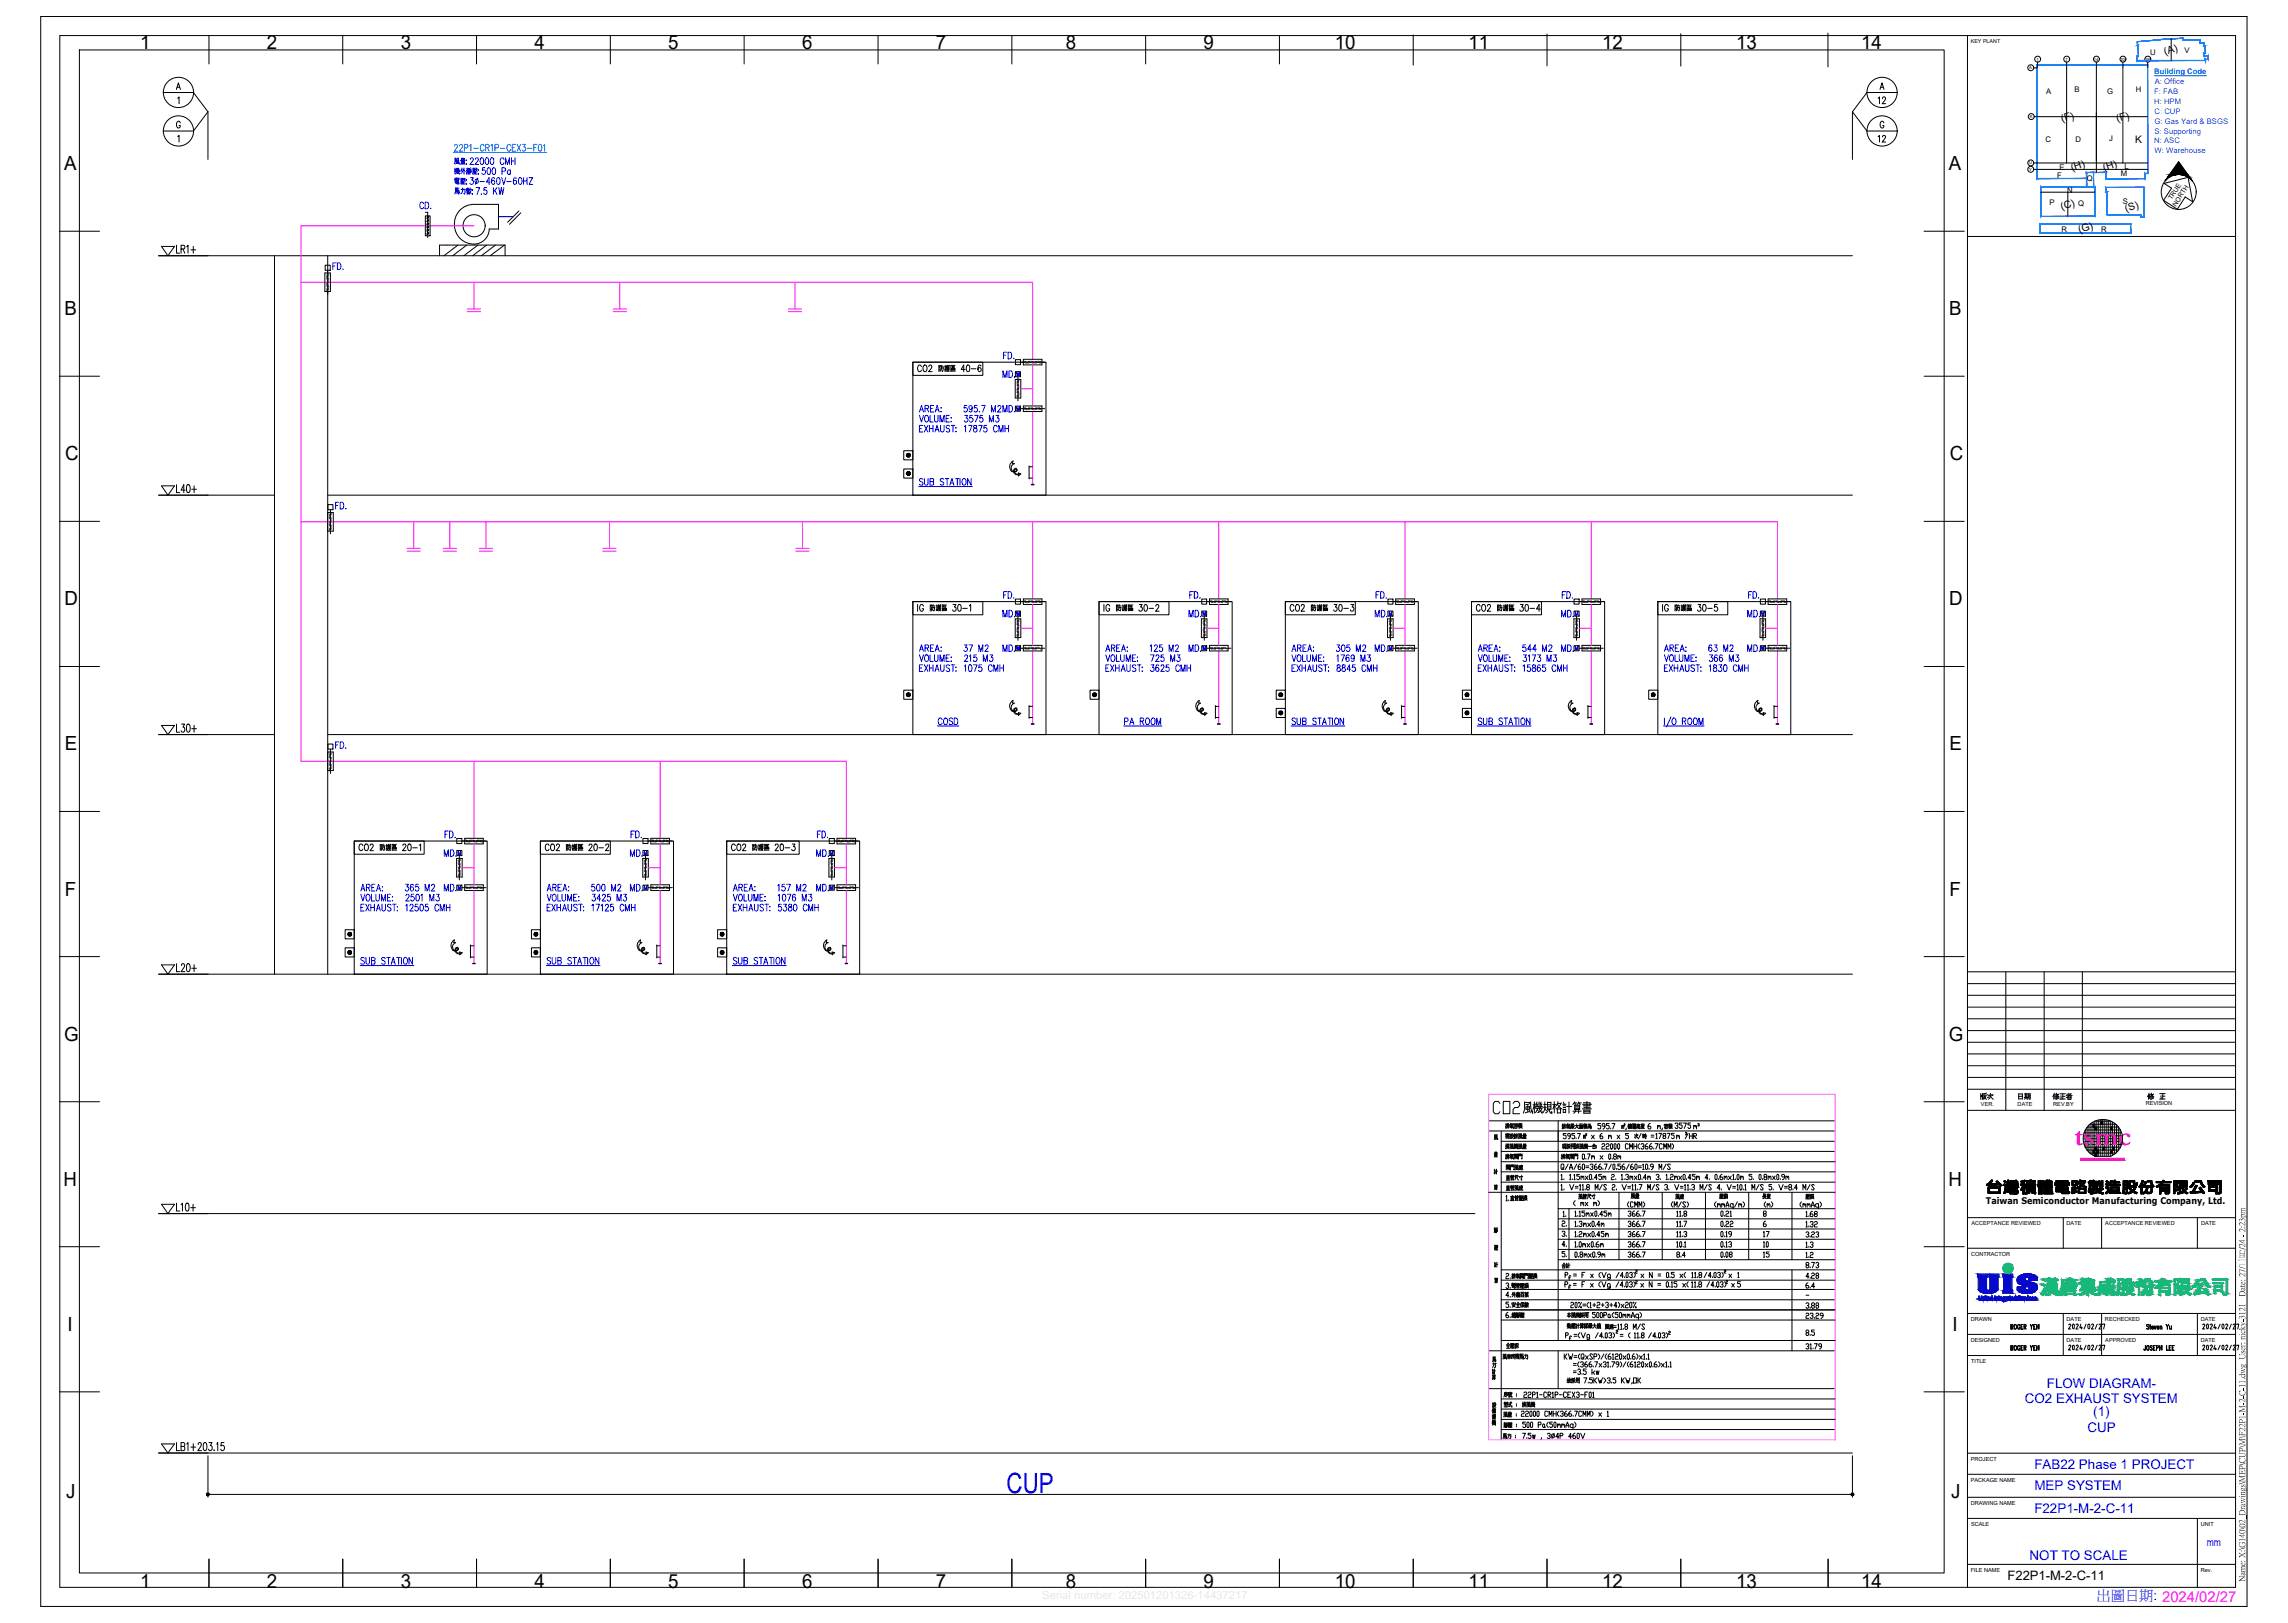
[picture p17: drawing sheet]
<svg xmlns="http://www.w3.org/2000/svg" width="860mm" height="610mm" viewBox="0 0 860 610" stroke-linecap="round" stroke-linejoin="round" font-family="sans-serif">
<defs><g id="words">
<text font-size="13.7" x="740.1" y="415.2">版次</text>
<text font-size="11.9" x="765.2" y="414.5">修正者</text>
<text font-size="10.5" fill="#00f" x="378.4" y="560.9">CUP</text>
<text font-size="10.2" fill="#ff003f" x="779.8" y="430.2">tsmc</text>
<text font-size="9.7" x="625.5" y="453">風速</text>
<g font-size="8.4">
<text x="557.7" y="429.7">風</text>
<text x="608.9" y="451.9">風量</text>
<text x="582.8" y="477.7">合計</text>
</g>
<g font-size="7.3">
<text x="52.7" y="18.3">1</text>
<text x="100.3" y="18.3">2</text>
<text x="150.6" y="18.3">3</text>
<text x="200.9" y="18.3">4</text>
<text x="251.2" y="18.3">5</text>
<text x="301.5" y="18.3">6</text>
<text x="351.8" y="18.3">7</text>
<text x="400.7" y="18.3">8</text>
<text x="452.4" y="18.3">9</text>
<text x="501.7" y="18.3">10</text>
<text x="552" y="18.3">11</text>
<text x="602.3" y="18.3">12</text>
<text x="652.7" y="18.3">13</text>
<text x="699.6" y="18.3">14</text>
<text x="24.1" y="63.9">A</text>
<text x="732.6" y="63.9">A</text>
<text x="24.2" y="118.5">B</text>
<text x="732.7" y="118.5">B</text>
<text x="24.4" y="173">C</text>
<text x="733" y="173">C</text>
<text x="24.2" y="227.5">D</text>
<text x="732.7" y="227.5">D</text>
<text x="24.3" y="282">E</text>
<text x="732.9" y="282">E</text>
<text x="24.3" y="336.6">F</text>
<text x="732.9" y="336.6">F</text>
<text x="24.1" y="391.1">G</text>
<text x="732.6" y="391.1">G</text>
<text x="23.8" y="445.6">H</text>
<text x="732.4" y="445.6">H</text>
<text x="25.4" y="500.2">I</text>
<text x="733.9" y="500.2">I</text>
<text x="24.9" y="563">J</text>
<text x="733.5" y="563">J</text>
<text x="52.7" y="596.6">1</text>
<text x="100.3" y="596.6">2</text>
<text x="150.6" y="596.6">3</text>
<text x="200.9" y="596.6">4</text>
<text x="251.2" y="596.6">5</text>
<text x="301.5" y="596.6">6</text>
<text x="351.8" y="596.6">7</text>
<text x="400.7" y="596.6">8</text>
<text x="452.4" y="596.6">9</text>
<text x="501.7" y="596.6">10</text>
<text x="552" y="596.6">11</text>
<text x="602.3" y="596.6">12</text>
<text x="652.7" y="596.6">13</text>
<text x="699.6" y="596.6">14</text>
</g>
<text font-size="7.1" x="556.7" y="516.1">力</text>
<g font-size="6.6">
<text x="676.3" y="453">壓損</text>
<text x="556.3" y="536.9">機</text>
</g>
<g font-size="6.2">
<text x="65.3" y="96.3">LR1+</text>
<text x="65.3" y="186.3">L40+</text>
<text x="564.4" y="444.9">直管尺寸</text>
<text x="643.8" y="452.6">壓損</text>
<text x="660.4" y="451.9">長度</text>
<text x="558.8" y="530.2">設</text>
</g>
<g font-size="5.7">
<text x="704.8" y="40.2">12</text>
<text x="704.8" y="54.7">12</text>
<text x="156.6" y="79.7">CD.</text>
<text x="375.7" y="155.9">MD.</text>
<text x="375.7" y="245.9">MD.</text>
<text x="445.9" y="245.9">MD.</text>
<text x="515.8" y="245.9">MD.</text>
<text x="585.6" y="245.9">MD.</text>
<text x="655.8" y="245.9">MD.</text>
<text x="757.8" y="414.5">日期</text>
</g>
<g font-size="5.7" fill="#00f">
<text x="375.7" y="143.2">MD.</text>
<text x="344.3" y="155.9">AREA: 595.7 M2</text>
<text x="344.3" y="159.8">VOLUME: 3575 M3</text>
<text x="375.7" y="233.2">MD.</text>
<text x="445.9" y="233.2">MD.</text>
<text x="515.8" y="233.2">MD.</text>
<text x="585.6" y="233.2">MD.</text>
<text x="655.8" y="233.2">MD.</text>
<text x="344.3" y="245.9">AREA: 37 M2</text>
<text x="414.5" y="245.9">AREA: 125 M2</text>
<text x="484.4" y="245.9">AREA: 305 M2</text>
<text x="554.6" y="245.9">AREA: 544 M2</text>
<text x="624.4" y="245.9">AREA: 63 M2</text>
<text x="344.3" y="249.8">VOLUME: 215 M3</text>
<text x="414.5" y="249.8">VOLUME: 725 M3</text>
<text x="484.4" y="249.8">VOLUME: 1769 M3</text>
<text x="554.6" y="249.8">VOLUME: 3173 M3</text>
<text x="624.4" y="249.8">VOLUME: 366 M3</text>
<text x="165.8" y="323.1">MD.</text>
<text x="235.7" y="323.1">MD.</text>
<text x="305.9" y="323.1">MD.</text>
<text x="134.4" y="336.2">AREA: 365 M2</text>
<text x="134.4" y="339.7">VOLUME: 2501 M3</text>
<text x="165.8" y="336.2">MD.</text>
<text x="204.6" y="336.2">AREA: 500 M2</text>
<text x="204.6" y="339.7">VOLUME: 3425 M3</text>
<text x="235.7" y="336.2">MD.</text>
<text x="274.5" y="336.2">AREA: 157 M2</text>
<text x="274.5" y="339.7">VOLUME: 1076 M3</text>
<text x="305.9" y="336.2">MD.</text>
</g>
<text font-size="5.4" fill="#00f" x="788.1" y="601.4">出圖日期: 2024/02/27</text>
<g font-size="5.3">
<text x="628.3" y="425.4">3575</text>
<text x="661.8" y="466">17</text>
<text x="661.8" y="473.8">15</text>
</g>
<g font-size="5" fill="#00f">
<text x="769.4" y="521.5">FLOW DIAGRAM-</text>
<text x="761.2" y="527.1">CO2 EXHAUST SYSTEM</text>
<text x="786.9" y="532.2">(1)</text>
<text x="784.7" y="538.2">CUP</text>
<text x="764.7" y="551.9">FAB22 Phase 1 PROJECT</text>
<text x="764.7" y="559.9">MEP SYSTEM</text>
<text x="764.7" y="568.5">F22P1-M-2-C-11</text>
<text x="763" y="586.5">NOT TO SCALE</text>
</g>
<g font-size="4.9">
<text x="621.2" y="429">17875</text>
<text x="610.7" y="458.3">366.7</text>
<text x="559.5" y="471">壓</text>
<text x="665.7" y="469.9" transform="rotate(-90 665.7 469.9)">10</text>
<text x="754.6" y="593.6">F22P1-M-2-C-11</text>
</g>
<g font-size="4.4">
<text x="589.5" y="462.1" transform="rotate(-90 589.5 462.1)">2.</text>
<text x="589.5" y="466" transform="rotate(-90 589.5 466)">3.</text>
<text x="589.5" y="469.9" transform="rotate(-90 589.5 469.9)">4.</text>
<text x="589.5" y="473.4" transform="rotate(-90 589.5 473.4)">5.</text>
</g>
<text font-size="4" x="589.5" y="458.6" transform="rotate(-90 589.5 458.6)">1.</text>
<text font-size="4" fill="#00f" x="829.6" y="581.2">mm</text>
<g font-size="3.9">
<text x="813.9" y="20.8" transform="rotate(-18 813.9 20.8)">(A)</text>
<text x="775.1" y="46" transform="rotate(-17 775.1 46)">(F)</text>
<text x="796" y="46" transform="rotate(-17 796 46)">(F)</text>
<text x="802.6" y="53.6">K</text>
<text x="778.9" y="64.4" transform="rotate(-18 778.9 64.4)">(H)</text>
<text x="791" y="64.4" transform="rotate(-18 791 64.4)">(H)</text>
<text x="775.1" y="78.9" transform="rotate(-18 775.1 78.9)">(C)</text>
<text x="799.3" y="79.7" transform="rotate(-18 799.3 79.7)">(S)</text>
<text x="781.7" y="87.7" transform="rotate(-18 781.7 87.7)">(G)</text>
</g>
<text font-size="3.4" x="746.5" y="452.6">Taiwan Semiconductor Manufacturing Company, Ltd.</text>
<g font-size="2.9">
<text x="808.3" y="20.5">U</text>
<text x="821.1" y="19.8">V</text>
<text x="769.2" y="35.3">A</text>
<text x="779.8" y="34.6">B</text>
<text x="792" y="35.2">G</text>
<text x="802.9" y="34.4">H</text>
<text x="768.9" y="53.4">C</text>
<text x="780.2" y="53.2">D</text>
<text x="792.8" y="52.9">J</text>
<text x="774.2" y="63.7">E</text>
<text x="798.6" y="63.4">L</text>
<text x="773.2" y="66.8">F</text>
<text x="784.4" y="68.2">Q</text>
<text x="797.2" y="66.3">M</text>
<text x="770.4" y="77.2">P</text>
<text x="777" y="72.4">N</text>
<text x="781.2" y="77.3">Q</text>
<text x="797.9" y="76.7">S</text>
<text x="774.9" y="87.2">R</text>
<text x="789.8" y="87.2">R</text>
</g>
<g font-size="2.9" fill="#007fff">
<text x="809.8" y="27.9">Building Code</text>
<text x="809.8" y="35.3">F: FAB</text>
<text x="810" y="31.6">A: Office</text>
<text x="809.8" y="39">H: HPM</text>
<text x="809.9" y="42.7">C: CUP</text>
<text x="809.9" y="46.5">G: Gas Yard &amp; BSGS</text>
<text x="809.8" y="53.9">N: ASC</text>
<text x="809.9" y="50.2">S: Supporting</text>
<text x="809.9" y="57.6">W: Warehouse</text>
</g>
<text font-size="2.6" x="677.7" y="487.9">-</text>
<g font-size="2.5">
<text x="816.4" y="75.3" transform="rotate(-57 816.4 75.3)">TRUE</text>
<text x="818.1" y="77.7" transform="rotate(-57 818.1 77.7)">NORTH</text>
</g>
<g font-size="2.1">
<text x="744.7" y="415.7">VER.</text>
<text x="758.4" y="415.7">DATE</text>
<text x="771.8" y="415.7">REV.BY</text>
<text x="806.6" y="415.3">REVISION</text>
<text x="741" y="460.5">ACCEPTANCE REVIEWED</text>
<text x="776.9" y="460.5">DATE</text>
<text x="791.4" y="460.5">ACCEPTANCE REVIEWED</text>
<text x="827.4" y="460.5">DATE</text>
<text x="740.9" y="472">CONTRACTOR</text>
<text x="740.9" y="496.5">DRAWN</text>
<text x="776.9" y="496.5">DATE</text>
<text x="791.3" y="496.5">RECHECKED</text>
<text x="827.3" y="496.5">DATE</text>
<text x="740.9" y="504.5">DESIGNED</text>
<text x="776.9" y="504.5">DATE</text>
<text x="791.4" y="504.5">APPROVED</text>
<text x="827.3" y="504.5">DATE</text>
<text x="741" y="512.4">TITLE</text>
<text x="740.9" y="549.1">PROJECT</text>
<text x="740.9" y="557.1">PACKAGE NAME</text>
<text x="740.9" y="565.7">DRAWING NAME</text>
<text x="740.9" y="573.6">SCALE</text>
<text x="827.3" y="573.6">UNIT</text>
<text x="740.9" y="590.8">FILE NAME</text>
<text x="827.3" y="590.8">Rev.</text>
</g>
<text font-size="2" x="740.9" y="16.2">KEY PLANT</text>
<g font-size="1.6">
<text x="765.5" y="22.8">1</text>
<text x="776.4" y="22.8">7</text>
<text x="787.1" y="22.8">14</text>
<text x="797.1" y="22.8">20</text>
<text x="806.4" y="22.8">26</text>
<text x="762.8" y="26.1">A</text>
<text x="763" y="44.4">K</text>
<text x="762.8" y="61.8">U</text>
<text x="762.8" y="64.2">Y</text>
</g>
</g></defs>
<g fill="none" stroke="#000" stroke-width=".38">
<path d="M15.3 6.2h829.4v597.5h-829.4zM22.5 13.4h817.9v583.2h-817.9zM29.8 18.8h701v572.4h-701zM78.5 13.6v10.4M128.8 13.6v10.4M179.1 13.6v10.4M229.4 13.6v10.4M279.7 13.6v10.4M330.1 13.6v10.4M380.4 13.6v10.4M430.7 13.6v10.4M480.9 13.6v10.4"/>
<path d="M531.2 13.1v11.4M581.5 12.8v11.9M631.8 12.7v12.2M687.1 12.4v12.7M739.6 13.4v583.2M816.2 14.6v8.2M61.3 34.8h11.4M66.3 33.6l.8-2.4 .7 2.4M66.5 32.8h1M66.8 36.9l.5-.5v2.6M72.7 34.8l5.5 7.2M706.7 33.6l.8-2.4 .7 2.4"/>
<path d="M706.9 32.8h1M713.2 34.8h-11.4l-5.5 7.2M764.5 25.5h1.2M765.9 23.3v1.9M776.9 23.3v38M788 23.3v41.5M798 23.3v38M807.3 23.3v1.9M61.3 49.2h11.4M66.8 51.3l.5-.4v2.5M67.8 46.2a.72 .72 0 0 0-.9-.6 .72 .72 0 0 0-.5 .9v.7a.73 .73 0 0 0 .7 .9 .73 .73 0 0 0 .7-.9h-.5M78.2 42v17.9"/>
<path d="M78.2 42l-5.5 7.2M696.3 42l5.5 7.2h11.4M696.3 42v17.9M708.2 46.2a.72 .72 0 0 0-.9-.6 .72 .72 0 0 0-.5 .9v.7a.73 .73 0 0 0 .7 .9 .73 .73 0 0 0 .7-.9h-.5M764.7 43.9h42.6M160.8 79.8v9.5M172.7 79.2a7.3 7.3 0 0 1 5.5-2.4h9.2v9.3l-3.5-.1a6.1 6.1 0 0 1-3.9 5.5 6.1 6.1 0 0 1-6.5-1.4 7.7 7.7 0 0 1-.8-10.9zM195.1 79.3l-4.3 4.2M195.8 80l-4.3 4.3M764.5 61.2h42.8M764.5 63.7h42.8M767.1 72.2h20.4"/>
<path d="M777.3 72.2v9.1M813.5 68.9l9-2.3 1.7 9.3-2.8-1.9-2.9 4.6-5.2-3.3 3-4.6zM813.9 68l5.1-7.2 5.1 7.2M22.3 86.9h15.1M59.6 96.1h636.7M65.6 92.6h-4.9l2.4 3.5M103.2 96.1v270M122.2 99.7h1.9v1.9h-1.9zM123.2 96.1v270M159.9 81.1h1.8v7.5h-1.8zM161.2 82.6l-.8 .7M161.2 85l-.8 .6"/>
<path d="M161.2 87.4l-.8 .6M161.2 81.4l-.8 .7M161.2 83.8l-.8 .7M161.2 86.2l-.8 .6M165.2 96.1v-4h24.7v4M172.1 92.1l-5.2 4M175.5 92.1l-5.3 4M179.6 92.1l-5.2 4M182.9 92.1l-5.2 4M186.2 92.1l-5.2 4M189.6 92.1l-5.3 4M723.3 86.9h15.1"/>
<path d="M739.6 88.9h100.8M122.1 102.6h2.1v7h-2.1zM343.2 136.1h50v50h-50zM343.2 136.1h26.2v5h-26.2zM346.4 137.8a.76 .76 0 0 0-.9-.6 .76 .76 0 0 0-.6 .9v.6a.76 .76 0 0 0 .6 1 .76 .76 0 0 0 .9-.6M347.3 137.3l.2-.1a1.27 1.27 0 0 1 1 1.2 1.27 1.27 0 0 1-1 1.3 1.63 1.63 0 0 1-.2-2.4zM349.1 137.8l.4-.6h.4l.4 .4-.3 .9-.9 1.2h1.3M352.9 137.3v2.4M352.9 137.4h.5M353.1 137.9l.3 .8-.1 .4-.3-.2M353.5 137.3l-.3 .6M353.6 137.6h1"/>
<path d="M353.9 137.6v.7M354 139.4l.3 .2M354 137.3v.3M354.6 138.1l-.3 1.5M354.6 138.3h-.7l-.5 1.2M355.1 137.8h.7M355.2 138.8h.5v.6h-.5zM355.2 138.5h.5M355.2 138.1h.5M355.3 137.3l.2 .4M355.8 137.4h.5M355.9 139h.8"/>
<path d="M356 138.5h.8M356 138.2h.8M356 137.3l-.2 .9M356.2 139l.6 .6M356.4 137.6v1.1M356.5 137.4h.4M356.7 137.3v.3M356.8 138.9l-.8 .7M356.9 137.9h-.9v.9h.9M357.4 139.5h1.7M357.6 138.5h.6v.6h-.6zM357.9 137.7h.8v.5h-.8z"/>
<path d="M358.5 138.5h.5v.6h-.5zM359 137.3h-1.6v2.3M362.8 138.8h-1.5l1-1.6v2.5M363.5 137.3l.5-.1 .5 .4v1.6l-.5 .5-.5-.2-.3-.9zM365.1 138.6h1.7M368.7 137.6l-.3-.4a1.41 1.41 0 0 0-.1 2.5 .73 .73 0 0 0 .6-.9 .73 .73 0 0 0-1-.5l-.3 .5M381.7 135.2h1.9v1.9h-1.9zM383.6 136.1h9.1M384.7 135h7v2.1h-7zM22.3 141.4h15.1M381.6 142.6v7M382.7 141.6v9.1"/>
<path d="M383.6 153.6h9.1M383.7 142.6v7M384.7 152.6h7v2.1h-7zM723.3 141.4h15.1M339.7 169.4h3.5v3.4h-3.5zM339.7 176.2h3.5v3.5h-3.5zM380.3 177.1l.9 .4M380.8 173.3l-.2 .9h.7a1.6 1.6 0 0 0-1.2 1.5 1.6 1.6 0 0 0 1 1.6M380.8 173.2a2.44 2.44 0 0 0-.5 3.9M381.4 176.6a1.17 1.17 0 0 0 .3 1.3 1.17 1.17 0 0 0 1.3 .2M381.9 176.2l-.5 .4M381.9 176.3l.2 .5"/>
<path d="M382 176.1l.3 .4-.1 .4M382 176a1.3 1.3 0 0 0-.8 1.8 1.3 1.3 0 0 0 1.8 .6M382.1 176.8l-.7 .4M382.3 176.9l-.9 .5M383 178.2l-.2-.4 .9 .3-.9 .8 .2-.5M386.8 175.4h1.4M386.8 175.1v4.9M386.8 179.7h1.4M22.3 195.9h15.1M59.6 186.1h43.6M65.6 182.6h-4.9l2.4 3.5M123.2 186.1h573.1"/>
<path d="M123.2 192.6h2.1v7h-2.1M123.3 189.6h1.9v2h-1.9zM124.2 191.6v9M387.7 182.2h1M387.7 182h1M723.3 195.9h15.1M343.2 226.1h50v50h-50zM343.2 226.1h26.2v4.9h-26.2zM344.9 227.2v2.5M347.2 227.8a.75 .75 0 0 0-.9-.6 .75 .75 0 0 0-.6 .9v.7a.76 .76 0 0 0 .7 .9 .76 .76 0 0 0 .8-.9h-.6M349.7 227.4v2.3M349.7 227.4h.4"/>
<path d="M349.9 227.9l.3 .6-.1 .6-.3-.2M350.3 227.3l-.4 .6M350.3 227.7h1M350.6 227.7v.6M350.8 227.2v.5M351.3 228.1l-.2 1.4-.3-.2M351.3 228.3h-.6l-.6 1.3M351.9 227.7h.7M352 228.8v.7h.4v-.7M352 228.9h.4M352 228.4h.4M352 228.1h.4"/>
<path d="M352 227.4l.2 .3M352.6 227.4h.5M352.7 229h.8M352.7 228.4h.9M352.7 228.2h.9M352.7 228.8h.9M352.8 227.2v.5M352.9 227.6l-.4 .6M352.9 229l.7 .6M353.2 227.7v1M353.3 227.4h.4M353.5 227.2v.5"/>
<path d="M353.6 228.9l-.9 .7M353.6 227.9h-.9v.9M354.2 229.5h1.7M354.4 228.6h.6v.5h-.6zM354.7 227.7h.8v.5h-.8zM355.2 228.6h.6v.5h-.6zM355.8 227.4h-1.6v2.2M358.3 227.2h1l-.5 .9a.75 .75 0 0 1 .6 1.2 .75 .75 0 0 1-1.3-.1M360.3 227.3l.4-.1a1.68 1.68 0 0 1 0 2.5l-.4-.1-.3-1zM361.9 228.6h1.7M364.4 227.7l.5-.5v2.5M381.6 232.6v7"/>
<path d="M381.7 225.1h1.9v1.9h-1.9zM382.7 231.6v9M383.6 226.1h9.1M383.7 232.6v7M384.7 225.1h7v2.1h-7zM413.1 226.1h50.1v50h-50.1zM413.1 226.1h26.3v4.9h-26.3zM415 227.2v2.5M417.1 227.8a.72 .72 0 0 0-.8-.6 .72 .72 0 0 0-.6 .9v.7a.73 .73 0 0 0 .7 .9 .73 .73 0 0 0 .7-.9h-.4M419.7 227.4v2.3M419.7 227.4h.5M419.7 228.9l.4 .2"/>
<path d="M420.2 227.3l-.3 .6 .3 .6-.1 .6M420.3 227.7h1.1M420.6 227.7v1l-.5 .9M420.7 228.3h.6M420.8 227.2v.5M421.4 228.1l-.3 1.4-.3-.2M421.9 227.7h.6M422 228.8v.7h.5v-.7M422 228.9h.5M422 228.4h.5M422 228.1h.5M422 227.4l.2 .3"/>
<path d="M422.6 227.4h.4M422.7 228.4h.8M422.7 228.2h.8M422.7 229h.8M422.7 228.8h.9M422.8 227.2v.5M422.9 229l.7 .6M422.9 227.6l-.3 .6M423.2 227.7v1M423.2 227.4h.5M423.5 227.2v.5M423.6 228.9l-.8 .7"/>
<path d="M423.6 227.9h-.9v.9M424.2 229.5h1.7M424.4 228.6h.6v.5h-.6zM424.7 227.7h.8v.5h-.8zM425.3 228.6h.5v.5h-.5zM425.8 227.4h-1.6v2.2M428.3 227.2h1l-.5 .9a.73 .73 0 0 1 .6 1.1 .73 .73 0 0 1-1.3 0M430.3 227.3l.3-.1a1.43 1.43 0 0 1 0 2.5 1.95 1.95 0 0 1-.3-2.4zM431.9 228.6h1.7M434.5 227.8l.3-.6h.4l.4 .5-.2 .8-1 1.2h1.3M451.6 232.6v7M451.7 225.1h1.9v1.9h-1.9z"/>
<path d="M452.7 231.6v9M453.6 226.1h9.1M453.7 232.6v7M454.7 225.1h6.9v2.1h-6.9zM483.2 226.1h49.9v50h-49.9zM483.2 226.1h26.3v4.9h-26.3zM486.4 227.8a.75 .75 0 0 0-.9-.6 .75 .75 0 0 0-.6 .9v.7a.75 .75 0 0 0 .6 .9 .75 .75 0 0 0 .9-.6M487.4 227.3l.2-.1a1.31 1.31 0 0 1 .9 1.2 1.31 1.31 0 0 1-.9 1.3 1.69 1.69 0 0 1-.2-2.4zM489.1 227.8l.4-.6 .7 .2-.2 1.1-.9 1.2h1.3M493 227.4v2.3M493 227.4h.4M493.1 227.9l.3 1v.2l-.4-.2"/>
<path d="M493.5 227.3l-.4 .6M493.6 227.7h1M493.9 227.7v.6M494 228.3l-.6 1.3M494 228.3h.5M494 227.2v.5M494.6 228.1l-.3 1.4-.3-.2M495.1 227.7h.6M495.2 228.8v.7h.5v-.7M495.2 228.9h.5M495.2 228.4h.5M495.2 228.1h.5"/>
<path d="M495.2 227.4l.3 .3M495.8 227.4h.5M495.9 229h.9M496 228.4h.8M496 228.2h.8M496 228.8h.8M496.1 227.2v.5M496.1 229l.7 .6M496.1 227.6l-.3 .6M496.4 227.7v1M496.5 227.4h.5M496.7 227.2v.5"/>
<path d="M496.8 228.9l-.8 .7M496.8 227.9h-.8v.9M497.5 229.5h1.6M497.6 228.6h.6v.5h-.6zM497.9 227.7h.8v.5h-.8zM498.5 228.6h.5v.5h-.5zM499 227.4h-1.5v2.2M501.5 227.2h1l-.5 .9a.73 .73 0 0 1 .6 1.1 .73 .73 0 0 1-1.3 0M503.5 227.3l.3-.1a1.43 1.43 0 0 1 0 2.5 1.95 1.95 0 0 1-.3-2.4zM505.1 228.6h1.8M507.8 227.2h1l-.5 .9a.73 .73 0 0 1 .6 1.1 .73 .73 0 0 1-1.3 0M521.6 232.6v7"/>
<path d="M521.7 225.1h1.9v1.9h-1.9zM522.7 231.6v9M523.6 226.1h9.1M523.7 232.6v7M524.6 225.1h7.1v2.1h-7.1zM553.1 226.1h50.1v50h-50.1zM553.1 226.1h26.3v4.9h-26.3zM556.4 227.8a.72 .72 0 0 0-.9-.6 .72 .72 0 0 0-.5 .9v.7a.72 .72 0 0 0 .5 .9 .72 .72 0 0 0 .9-.6M557.3 227.3l.2-.1a1.31 1.31 0 0 1 1 1.2 1.31 1.31 0 0 1-1 1.3 1.69 1.69 0 0 1-.2-2.4zM559.1 227.8l.4-.6 .7 .2-.2 1.1-.9 1.2h1.3M562.9 227.4v2.3M562.9 227.4h.5"/>
<path d="M563.1 227.9l.3 .6-.1 .6-.3-.2M563.5 227.3l-.3 .6M563.6 227.7h1M563.9 227.7v.6M564 227.2v.5M564.6 228.1l-.3 1.4-.3-.2M564.6 228.3h-.7l-.5 1.3M565.1 227.7h.7M565.2 228.8v.7h.5v-.7M565.2 228.9h.5M565.2 228.4h.5M565.2 228.1h.5"/>
<path d="M565.3 227.4l.2 .3M565.8 227.4h.5M565.9 229h.8M566 228.4h.8M566 228.2h.8M566 228.8h.9M566 227.2v.5M566.1 229l.7 .6M566.2 227.6l-.4 .6M566.4 227.7v1M566.5 227.4h.4M566.7 227.2v.5"/>
<path d="M566.8 228.9l-.9 .7M566.9 227.9h-.9v.9M567.4 229.5h1.7M567.6 228.6h.6v.5h-.6zM567.9 227.7h.8v.5h-.8zM568.5 228.6h.6v.5h-.6zM569.1 227.4h-1.7v2.2M571.5 227.2h1.1l-.6 .9a.75 .75 0 0 1 .6 1.2 .75 .75 0 0 1-1.3-.1M573.5 227.3l.5-.1a1.68 1.68 0 0 1 0 2.5l-.5-.1-.3-1zM575.1 228.6h1.7M579.1 228.9h-1.5l.9-1.7v2.5M591.6 232.6v7"/>
<path d="M591.7 225.1h1.9v1.9h-1.9zM592.6 231.6v9M593.6 226.1h9.1M593.7 232.6v7M594.7 225.1h7v2.1h-7zM623.2 226.1h50v50h-50zM623.2 226.1h26.3v4.9h-26.3zM625 227.2v2.5M627.1 227.8a.72 .72 0 0 0-.9-.6 .72 .72 0 0 0-.5 .9v.7a.73 .73 0 0 0 .7 .9 .73 .73 0 0 0 .7-.9h-.4M629.7 227.4v2.3M629.7 227.4h.5M629.7 228.9l.3 .2"/>
<path d="M630.2 227.3l-.3 .6 .3 .6-.1 .6M630.3 227.7h1.1M630.7 228.3l-.6 1.3M630.7 228.3h.6M630.7 227.7v.6M630.8 229.3l.3 .3M630.8 227.2v.5M631.4 228.1l-.3 1.4M631.9 227.7h.6M632 228.8v.7h.5v-.7M632 228.9h.5M632 228.4h.5"/>
<path d="M632 228.1h.5M632 227.4l.3 .3M632.6 227.4h.4M632.7 228.4h.8M632.7 228.2h.8M632.7 229h.8M632.7 228.8h.9M632.8 227.2v.5M632.9 229l.7 .6M632.9 227.6l-.3 .6M633.2 227.7v1M633.2 227.4h.5"/>
<path d="M633.5 227.2v.5M633.6 228.9l-.9 .7M633.6 227.9h-.9v.9M634.2 229.5h1.7M634.4 228.6h.6v.5h-.6zM634.7 227.7h.8v.5h-.8zM635.3 228.6h.5v.5h-.5zM635.8 227.4h-1.6v2.2M638.3 227.2h1l-.6 .9a.73 .73 0 0 1 .7 1.1 .73 .73 0 0 1-1.3 0M640.3 227.3l.3-.1a1.43 1.43 0 0 1 0 2.5 1.95 1.95 0 0 1-.3-2.4zM641.9 228.6h1.7M645.5 227.2h-.9l-.1 1.1a.78 .78 0 0 1 1 0 .78 .78 0 0 1 0 1.1 .78 .78 0 0 1-1 .1l-.1-.3"/>
<path d="M661.6 232.6v7M661.7 225.1h1.9v1.9h-1.9zM662.7 231.6v9M663.6 226.1h9.1M663.7 232.6v7M664.7 225.1h6.9v2.1h-6.9zM22.3 250.5h15.1M339.7 259.4h3.5v3.4h-3.5zM383.6 243.6h9.1M384.7 242.5h7v2.1h-7zM409.8 259.4h3.3v3.4h-3.3zM453.6 243.6h9.1"/>
<path d="M454.7 242.5h6.9v2.1h-6.9zM479.7 259.4h3.5v3.4h-3.5zM523.6 243.6h9.1M524.6 242.5h7.1v2.1h-7.1zM549.7 259.4h3.4v3.4h-3.4zM593.6 243.6h9.1M594.7 242.5h7v2.1h-7zM619.8 259.4h3.4v3.4h-3.4zM663.6 243.6h9.1M664.7 242.5h6.9v2.1h-6.9zM723.3 250.5h15.1M59.6 276.1h43.6"/>
<path d="M60.7 272.6h4.9l-2.5 3.5zM66.4 272.1v3.1h1.2M68.3 272.1h1.1l-.6 1.2a.9 .9 0 0 1 .6 1.1 .9 .9 0 0 1-1.1 .6l-.2-.4M70.4 272.3l.5-.2a2.13 2.13 0 0 1 0 3.1h-.2a2.66 2.66 0 0 1-.3-2.9zM72.1 273.8h1.8M73 272.6v2.6M123.2 276.1h573.1M123.3 279.6h1.9v1.9h-1.9zM380.3 267.1a2.43 2.43 0 0 1 .5-3.9l-.2 1 .7 .1a1.68 1.68 0 0 0-.6 2.9M380.3 267.1l.9 .4M380.7 267.1l.4 .1M381.4 266.6a1.17 1.17 0 0 0 .3 1.3 1.17 1.17 0 0 0 1.3 .3"/>
<path d="M381.9 266.3l-.5 .3M381.9 266.3l.2 .5M382.1 266.8l-.7 .5M382.2 266.9a.64 .64 0 0 0-.5-.9 .64 .64 0 0 0-.6 .9 1.43 1.43 0 0 0 1.9 1.5M382.3 267l-.9 .5M383 268.2l-.2-.4 .9 .3-.9 .7 .2-.4M386.8 265.1v4.9M386.8 265.5h1.4M386.8 269.7h1.4M387.7 272.2h1M387.7 272h1M450.2 267.1a2.43 2.43 0 0 1 .6-3.9l-.2 1 .7 .1a1.68 1.68 0 0 0-.6 2.9"/>
<path d="M450.3 267.1l.9 .4M450.7 267.1l.4 .1M451.4 266.6a1.17 1.17 0 0 0 .3 1.3 1.17 1.17 0 0 0 1.3 .3M452 266.3l-.6 .3M452 266.3l.1 .5-.8 .5M452.2 266.9a.6 .6 0 0 0-.2-.9 .6 .6 0 0 0-.8 .5 1.43 1.43 0 0 0 .3 1.6 1.43 1.43 0 0 0 1.5 .3l-.2 .4 .9-.7-.9-.3 .1 .4M452.3 267l-.9 .5M456.9 265.5h1.3M456.9 269.7h1.3M456.9 265.1v4.9M457.6 272.2h1.1M457.6 272h1.1"/>
<path d="M479.7 266.2h3.5v3.5h-3.5zM520.3 267.1l.8 .4M520.8 267.1l.3 .1M520.8 263.2l-.2 1 .7 .1a1.68 1.68 0 0 0-.6 2.9M520.8 263.2a2.44 2.44 0 0 0-.5 3.9M522 266.3a1.07 1.07 0 0 0-.5 1.5 1.07 1.07 0 0 0 1.5 .4M522 266.3l.1 .5-.8 .5M522 266.1l.3 .3-.1 .5M522 266a1.3 1.3 0 0 0-.8 1.8 1.3 1.3 0 0 0 1.8 .6M522.2 267l-.8 .5M523 268.2l-.2-.4 .9 .3-.8 .7 .1-.4M526.9 265.5h1.2"/>
<path d="M526.9 265.1v4.9M526.9 269.7h1.2M527.7 272.2h.9M527.7 272h.9M549.7 266.2h3.4v3.5h-3.4zM590.3 267.1l.9 .4M590.7 267.1l.4 .1M591.2 264.3l-.6-.1 .2-1a2.44 2.44 0 0 0-.5 3.9M591.3 264.3a1.68 1.68 0 0 0-.6 2.9M591.9 266.3l.2 .5M592 266.1l.3 .3-.1 .5M592 266.3a1.06 1.06 0 0 0-.5 1.5 1.06 1.06 0 0 0 1.5 .4"/>
<path d="M592 266a1.29 1.29 0 0 0-.8 1.8 1.29 1.29 0 0 0 1.8 .6l-.2 .4 .9-.7-.9-.3 .2 .4M592.1 266.8l-.8 .5M592.3 267l-.9 .5M596.9 265.5h1.3M596.9 269.7h1.3M596.9 265.1v4.9M597.7 272.2h1M597.7 272h1M660.3 267.1l.9 .4M660.7 267.1l.4 .1M660.8 263.2l-.2 1 .7 .1a1.68 1.68 0 0 0-.6 2.9M660.8 263.2a2.44 2.44 0 0 0-.6 3.9"/>
<path d="M662 266.3a1.07 1.07 0 0 0-.5 1.5 1.07 1.07 0 0 0 1.5 .4M662 266.3l.1 .5-.8 .5M662 266.1l.3 .3-.1 .5M662 266a1.3 1.3 0 0 0-.7 1.8 1.3 1.3 0 0 0 1.8 .6M662.2 267l-.8 .5M663 268.2l-.2-.4 .9 .3-.9 .7 .2-.4M666.9 265.5h1.2M666.9 269.7h1.2M666.9 265.1v4.9M667.6 272.2h1.1M667.6 272h1.1M123.2 282.6h2.1v7h-2.1"/>
<path d="M124.2 281.5v9.2M22.3 305h15.1M133.2 316.1h49.9v50h-49.9zM133.2 316.1h26.2v4.9h-26.2zM136.4 317.8a.76 .76 0 0 0-.9-.6 .76 .76 0 0 0-.6 1v.5a.76 .76 0 0 0 .6 1 .76 .76 0 0 0 .9-.6M137.4 317.3a1.1 1.1 0 0 1 1.1 .5 1.1 1.1 0 0 1-.1 1.3 .73 .73 0 0 1-.9 .6 .73 .73 0 0 1-.5-1zM139.1 317.8l.2-.5a.7 .7 0 0 1 1 .2 .7 .7 0 0 1-.3 1l-.9 1.2h1.3M142.9 317.3v2.3M142.9 317.5h.5M143.5 317.3l-.3 .7 .2 .9-.1 .2-.3-.2M143.6 317.7h1M143.9 317.7v.7"/>
<path d="M144 317.2v.5M144.6 318.1l-.3 1.5-.3-.3M144.6 318.3h-.6l-.6 1.3M145.1 317.8h.7M145.2 319.4h.5M145.2 318.9h.5M145.2 318.8v.7M145.2 318.4h.5M145.2 318.1h.5M145.3 317.3l.2 .4M145.7 318.8v.7M145.8 317.5h.4"/>
<path d="M145.9 319h.8l-.7 .6M146 318.4h.8M146 318.2h.8M146.1 317.2v.5M146.1 317.6l-.3 .5M146.2 319l.6 .6M146.4 317.7v1M146.5 317.5h.4M146.7 317.2v.5M146.9 317.9h-.9v.8h.9M147.4 317.3h1.6M147.4 317.3v2.3"/>
<path d="M147.4 319.5h1.7M147.6 318.6h.6v.5h-.6zM148 317.7h.7v.5h-.7zM148.5 318.6h.5v.5h-.5zM151.4 317.8l.2-.5a.68 .68 0 0 1 1 .3 .68 .68 0 0 1-.3 .9l-1 1.2h1.4M153.5 317.3l.5-.1a1.6 1.6 0 0 1 0 2.5l-.5-.1-.3-1zM155.1 318.6h1.7M157.6 317.7l.5-.5v2.5M171.7 315.1h1.9v1.9h-1.9zM173.6 316.1h9.1M174.7 315.1h7v2.1h-7zM203.1 316.1h50.1v50h-50.1z"/>
<path d="M203.1 316.1h26.3v4.9h-26.3zM206.4 317.8a.73 .73 0 0 0-.9-.6 .73 .73 0 0 0-.5 1v.5a.73 .73 0 0 0 .5 1 .73 .73 0 0 0 .9-.6M207.3 317.3a1.26 1.26 0 0 1 1.3 .9 1.26 1.26 0 0 1-.7 1.5 1.39 1.39 0 0 1-1-1 1.39 1.39 0 0 1 .4-1.4zM209.2 317.8l.2-.5a.68 .68 0 0 1 .9 .3 .68 .68 0 0 1-.3 .9l-1 1.2h1.4M212.9 317.3v2.3M212.9 317.5h.5M213.5 317.3l-.3 .7 .2 .9-.1 .2-.3-.2M213.6 317.7h1M213.9 317.7v.7M214 319.3l.3 .3M214 317.2v.5M214.6 318.3h-.7l-.6 1.3"/>
<path d="M214.6 318.1l-.2 1.5M215.1 317.8h.7M215.2 319.4h.5M215.2 318.9h.5M215.2 318.4h.5M215.2 318.1h.5M215.2 318.8v.7M215.3 317.3l.2 .4M215.7 318.8v.7M215.8 317.5h.5M216 318.4h.8M216 318.2h.8"/>
<path d="M216 319h.8l-.8 .6M216.1 317.2v.5M216.1 319l.7 .6M216.2 317.6l-.4 .5M216.4 317.7v1M216.5 317.5h.4M216.7 317.2v.5M216.9 317.9h-.9v.8h.9M217.4 317.3h1.7M217.4 317.3v2.3M217.4 319.5h1.7M217.6 318.6h.6v.5h-.6z"/>
<path d="M217.9 317.7h.9v.5h-.9zM218.5 318.6h.6v.5h-.6zM221.4 317.8l.2-.5a.68 .68 0 0 1 .9 .3 .68 .68 0 0 1-.2 .9l-1 1.2h1.3M223.5 317.3l.5-.1a1.6 1.6 0 0 1 0 2.5l-.5-.1-.3-1zM225.1 318.6h1.7M227.7 317.8l.2-.5a.68 .68 0 0 1 .9 .3 .68 .68 0 0 1-.3 .9l-.9 1.2h1.3M241.7 315.1h1.9v1.9h-1.9zM243.6 316.1h9.1M244.7 315.1h7v2.1h-7zM273.2 316.1h50v50h-50zM273.2 316.1h27.2v4.9h-27.2zM276.4 317.8a.76 .76 0 0 0-.9-.6 .76 .76 0 0 0-.5 1v.5a.76 .76 0 0 0 .5 1 .76 .76 0 0 0 .9-.6"/>
<path d="M277.4 317.3a1.1 1.1 0 0 1 1.2 .5 1.1 1.1 0 0 1-.2 1.3 .73 .73 0 0 1-.9 .6 .73 .73 0 0 1-.5-1zM279.1 317.8l.2-.5a.7 .7 0 0 1 1 .2 .7 .7 0 0 1-.3 1l-.9 1.2h1.3M283 317.3v2.3M283 317.5h.4M283.5 317.3l-.4 .7 .3 .9v.2l-.4-.2M283.6 317.7h1M283.9 317.7v.7M284 319.3l.3 .3M284 317.2v.5M284.5 318.3h-.6l-.6 1.3M284.6 318.1l-.2 1.5M285.1 317.8h.7"/>
<path d="M285.2 319.4h.5M285.2 318.9h.5M285.2 318.4h.5M285.2 318.1h.5M285.2 318.8v.7M285.2 317.3l.3 .4M285.7 318.8v.7M285.8 317.5h.5M285.9 319h.9M286 318.4h.8M286 318.2h.8M286.1 317.2v.5"/>
<path d="M286.1 319l.7 .6M286.1 317.6l-.3 .5M286.4 317.7v1M286.4 317.5h.6M286.7 317.2v.5M286.8 318.9l-.8 .7M286.8 317.9h-.8v.8h.8M287.5 317.3h1.6M287.5 317.3v2.3M287.5 319.5h1.6M287.7 318.6h.5v.5h-.5zM287.9 317.7h.8v.5h-.8z"/>
<path d="M288.5 318.6h.6v.5h-.6zM291.4 317.8l.2-.5a.7 .7 0 0 1 1 .2 .7 .7 0 0 1-.3 1l-1 1.2h1.4M293.5 317.3l.5-.1a1.47 1.47 0 0 1-.2 2.5 1.95 1.95 0 0 1-.3-2.4zM295.1 318.6h1.8M297.8 317.2h1l-.5 1a.71 .71 0 0 1 .6 1.1 .71 .71 0 0 1-1.3-.1M311.7 315.1h1.9v1.9h-1.9zM313.6 316.1h9.1M314.6 315.1h7v2.1h-7zM723.3 305h15.1M171.6 322.6v7h2.1v-7M172.7 321.5v9.2M173.6 333.6h9.1"/>
<path d="M174.7 332.5h7v2.2h-7zM241.6 322.6v7h2.1v-7M242.6 321.5v9.2M243.6 333.6h9.1M244.7 332.5h7v2.2h-7zM311.6 322.6v7h2.1v-7M312.7 321.5v9.2M313.6 333.6h9.1M314.6 332.5h7v2.2h-7zM22.3 359.5h15.1M129.7 349.4h3.5v3.4h-3.5zM129.7 356.2h3.5v3.4h-3.5z"/>
<path d="M170.7 357.1l.4 .1M170.8 353.3l-.2 .9 .7 .1M170.8 353.2a2.32 2.32 0 0 0-1.3 2.2 2.32 2.32 0 0 0 1.6 2.1M171.2 356.5a1.43 1.43 0 0 0 .3 1.6 1.43 1.43 0 0 0 1.5 .3l-.2 .4 .9-.8-.9-.2 .2 .4a1.08 1.08 0 0 1-1.5-.5 1.08 1.08 0 0 1 .4-1.4l.2 .5-.8 .5M171.3 354.2a1.68 1.68 0 0 0-.6 3M172 356a.79 .79 0 0 1 .2 1 .79 .79 0 0 1-.9 .5M172 356l-.9 .5M176.8 355.4h1.4M176.8 355.1v4.9M176.8 359.7h1.4M199.8 349.4h3.3v3.4h-3.3zM199.8 356.2h3.3v3.4h-3.3z"/>
<path d="M240.3 357.1l.9 .4M240.7 357.1l.4 .1M240.8 353.3l-.2 .9 .6 .1M240.8 353.2a2.44 2.44 0 0 0-.6 3.9M241.3 354.2a1.68 1.68 0 0 0-.6 3M241.3 357.3l.8-.5v-.5a1 1 0 0 0-.8 1.3 1 1 0 0 0 1.4 .6l.3-.1M242 356a.79 .79 0 0 1 .3 1 .79 .79 0 0 1-.9 .5M242 356a1.29 1.29 0 0 0-.8 1.8 1.29 1.29 0 0 0 1.8 .6l-.2 .4 .9-.8-.9-.2 .2 .4M246.9 355.4h1.3M246.9 359.7h1.3M246.9 355.1v4.9M269.7 349.4h3.5v3.4h-3.5z"/>
<path d="M269.7 356.2h3.5v3.4h-3.5zM310.8 357.1l.3 .1M310.8 353.3l-.2 .9h.7a1.68 1.68 0 0 0-.6 3M310.8 353.2a2.32 2.32 0 0 0-1.2 2.2 2.32 2.32 0 0 0 1.5 2.1M312 356l.3 .4-.1 .5M312 356a1.3 1.3 0 0 0-.8 1.8 1.3 1.3 0 0 0 1.9 .6l-.2 .4 .9-.8-1-.2 .2 .4a1.08 1.08 0 0 1-1.5-.5 1.08 1.08 0 0 1 .5-1.4l.1 .5-.8 .5M312.2 356.9l-.8 .6M316.9 355.4h1.2M316.9 359.7h1.2M316.9 355.1v4.9M723.3 359.5h15.1M59.6 366.1h636.7"/>
<path d="M60.7 362.6h4.9l-2.5 3.5zM66.4 362.2v3h1.2M68.2 362.9l.1-.5a.77 .77 0 0 1 1.1 .2 .77 .77 0 0 1-.3 1.1l-1 1.5h1.4M70.4 362.3l.5-.1a2.04 2.04 0 0 1 0 3h-.2a2.62 2.62 0 0 1-.3-2.9zM72.1 363.9h1.8M73 362.6v2.6M177.7 362.2h.9M177.7 362h.9M247.7 362.2h1M247.7 362h1M317.7 362.2h.9M317.7 362h.9"/>
<path d="M739.6 378.5h100.8M739.6 374.1h100.8M739.6 365.2h100.8M739.6 369.7h100.8M754 365.2v52.1M768.4 365.2v52.1M782.8 365.2v52.1M739.6 391.7h100.8M739.6 396.1h100.8M739.6 382.9h100.8M739.6 387.3h100.8M22.3 414.1h15.1"/>
<path d="M563.8 414.7l-.6-.8h-1.2l-.7 .8v3.1l.7 .8h1.2l.6-.8M565.1 413.9h2.5v4.7h-2.5zM568.8 414.7l.6-.8h1.2l.6 .8v.8l-.6 .7h-1.2l-.6 .8v1.6h2.4M573.1 414.1v2.1M573.1 414.3h2.3M573.1 416.2l-.5 2.1M573.6 416h1.3v.9h-1.3zM574.3 415.1v2.8M575 417.2l.2 1M575 417.7l-1.7 .5M575.1 414.7l-1.6 .4M575.4 414.1l.1 2.8 .6 1.5"/>
<path d="M576.1 417.4v1M576.3 415.2h1.1M576.8 414.1v4.3M576.8 415.2l-.6 1.7M576.8 415.4l.4 .8M577.2 416.5h2.6M577.4 414.8l.4 .4M577.8 414.2l-.3 .6M577.9 416.5l-.8 1.6M577.9 417l.5 .7M578 415.6l.3 .4M578.2 414.8l-.8 1.2"/>
<path d="M578.2 415.8l-.9 .2M578.5 414.1l.1 2.5 1.1 1.7M578.9 414.8l.4 .4M579.1 416.2l.1 .2M579.3 414.2l-.3 .6M579.5 415.6l.3 .4M579.6 416.8l-.5 .8-1.1 .6M579.6 414.8l-.7 1.2M579.7 415.8l-.9 .2M579.7 417.7v.7M580.1 416.2h1.2M580.3 415.1h1"/>
<path d="M580.7 414.1v1.9M580.8 415.9l-.7 2.2M580.8 416.6l.5 .9M581.7 414.2v2.8M581.7 416.8h1.3M581.7 414.3h1.3M581.7 415.2h1.3M581.7 416h1.3M582 416.8l-.4 1.1-.6 .4M582.5 416.9v.8M582.5 417.6l.6 .7M583 414.2v2.8"/>
<path d="M583.2 417.7l.2 .7h-.4M583.7 415.1h1.2M584.3 414v4.2M584.3 415l-.6 1.8M584.3 415.3l.4 .9M585.4 416.8h1.2M585.4 416.7v1.7M585.4 414.9l1.7 1.9M585.5 418.2h1.1M585.6 414.7h1.1M585.6 414l-.6 1.6M586.6 416.6v1.8"/>
<path d="M586.9 414.5l-.8 1.4-1.2 .9M587.4 415h1.2M587.6 416.8v1.4M587.6 417h.9M587.6 418.1h.9M587.6 416.2h.9M587.6 415.6h.9M587.6 414.2l.4 .7M588.5 416.8v1.4M588.9 415.8h1.9M589.8 414.1v4.3M591.2 417.6h3.2"/>
<path d="M591.8 414.5h.9M591.9 415.3v1.8M591.9 415.4h1.9M591.9 416.5h1.9M591.9 416h1.9M591.9 414.5l.4 .6M592 414.1l-.8 1M592.3 417.1l-.2 .8-.6 .4M593.3 414.5h1.1M593.4 417.1v1.3M593.5 414.1l-.7 1M593.5 414.5l.5 .6"/>
<path d="M593.8 415.2v1.8h-1.9M594.8 416.7h3.4M594.9 415h3.3M595.2 414.4h2.5v1.2h-2.5M595.4 417.2h2.3M595.4 418.4h2.3M595.4 417.8h2.3M595.4 416.2h2.4M595.4 417.1v1.3M596.5 414v2.7M597.7 417.1v1.3M723.3 414.1h15.1"/>
<path d="M739.6 417.3h100.8M739.6 409.4h100.8M739.6 404.9h100.8M739.6 400.5h100.8M807.7 411.5v1.7M807.9 410.8l-.7 1.3M808 411.3v1.5M808.5 411.3h.9M808.6 411.4l1 .8M808.8 410.8l-.5 .7M809 412.1l-.6 .3M809.3 412.3l-1 .5"/>
<path d="M809.5 411.1l-.5 .7-.8 .3M809.6 412.5l-1.2 .7M811.8 413h2.1M811.8 411h2.1M812.4 411.8v1.2M813 411v2M813 412h.8M559.6 421.2h130.3M559.6 425h130.3M561.7 434.8h1.2M561.7 433.7h1.2M561.7 439.8h.4"/>
<path d="M561.7 439.4l.1 .3M561.8 434.5h1M561.9 433.9h.8v.4h-.9zM561.9 434.1h.8M561.9 433h.8v.5h-.8zM561.9 433.2h.8M562.3 433.9v.8M564.3 428.9h125.6M564.3 432.7h125.6M564.3 425v116.1M564.3 436.6h125.6M566 434.2h.4"/>
<path d="M566.2 433.7v1.9l-.3-.1M566.4 434.1h.3M566.7 433.7l-.3 1.8M566.7 434.5l-.8 .4M566.9 434.8l-.5 .4M567 433.7v1.9M567 434.1h.4M567 435h.4M567 434.5h.3M567.6 434.9h.9M567.6 434.4h1.1M567.7 434.6l.2 .2"/>
<path d="M567.8 434.1h1M567.9 433.9h1.1M567.9 433.6l-.4 .8M568.1 434.9l.5 .5M568.1 434.4v1.2M568.1 434.9l-.5 .4M568.4 434.6l-.1 .2M568.4 437.7v.1M568.7 434.2l.3 1.4M569 435.1v.5M569.1 430.4h.5M569.2 437.7v.7"/>
<path d="M569.2 422.4h1.3M569.2 433.7v1.9M569.2 434.1h.5M569.2 433.8h.5M569.3 422.3l-.2 .4M569.3 426.1v1.8l-.2-.1M569.3 429.9v1.8M569.3 430.4l.2 .4M569.4 430.3l-.3 .7M569.5 423.5h.7M569.5 423.4v.6h.7v-.6M569.5 430.9h1.1"/>
<path d="M569.5 434.6h.7v.5h-.7zM569.5 434.9h.7M569.6 422.6l-.4 .4M569.6 426.9l-.5 .3M569.7 426.8h.2M569.7 433.7v.6h-.5M569.7 429.9v.5M569.8 431.1l.2 .3M569.8 430.9l-.3 .7M569.8 422.8l.8 .7M569.8 434.6v.9M569.8 422.2v.2"/>
<path d="M569.8 430.5l.2 .3M569.9 422.7l-.7 .9M569.9 426.4l-.7 .1M569.9 426.1v1M569.9 430.2l-.3 .5M570 427l-.3 .8M570 433.7v.6h.5M570 430.6l-.5 .1M570 434.1h.5M570 433.8h.5M570 427.1l-.5 .4M570 422.6l.4 .4"/>
<path d="M570.1 429.9l.1 1.2 .4 .6M570.2 426.1v1.8M570.2 426.4h.3M570.2 427.3h.3M570.2 426.8h.3M570.3 430.8l.1 .1M570.4 429.9l-.2 .3 .2 .2M570.5 433.7v1.9l-.2-.2M570.5 430.5l.1 .3M570.5 431l-.7 .6M570.5 422.3l-.1 .4M570.5 430.6l-.3 .1"/>
<path d="M570.5 430.2l-.3 .5M570.5 431.5v.2M570.7 422.8h1.4M570.8 434.4h.6v-.7h-.6v1.9M570.8 434.1h.6M570.9 429.9v.9M570.9 430h1M571 426.9l-.2 .9M571 430.8l-.2 .9M571 422.3v1.7M571 422.8l.2 .5M571.1 422.7l-.3 .7"/>
<path d="M571.1 426.8h.6v.5h-.6zM571.1 430.7h.6v.4h-.6zM571.3 422.2l-.5 .2M571.3 422.3h.8M571.3 422.6h.8M571.4 423.3h.7M571.4 423.5h.7M571.4 423h.7v.7h-.7zM571.4 433.7h.1M571.4 426.5v1.2M571.4 430.3v1.2M571.5 423.8l-.3 .2"/>
<path d="M571.6 434.1h.5M571.6 433.7v.1M571.7 422.2v.6M571.8 427.4v.4M571.8 427.6l-.8 .2M571.8 431.2v.4M571.8 431.5l-.8 .2M571.8 426.3l-.7 .1M571.8 430.1l-.7 .2M571.9 423.8l.3 .3M571.9 426.8v-.7h-1v.8M571.9 429.9v.7"/>
<path d="M571.9 426.8l.3 1.1v-.4M571.9 430.6l.3 1.1M572.1 433.8h-.5v.6h.5M572.1 433.7v1.9l-.2-.2M572.2 431.3v.4M572.3 427.8h1.4M572.3 426.8h1.5M572.3 431.7h1.4M572.3 430.6h1.5M572.5 427.6h1.1M572.5 431.5h1.1M572.6 426.9h.9v.5h-.9z"/>
<path d="M572.6 427.2h.9M572.6 426.1h.9v.5h-.9zM572.6 426.4h.9M572.6 430.8h.9v.4h-.9zM572.6 431h.9M572.6 429.9h.9v.5h-.9zM572.6 430.2h.9M573 426.9v.9M573 430.8v.8M585.7 421.2v82.6M586.9 434.2h.5M587.1 433.7v1.9l-.2-.1"/>
<path d="M587.3 430.1h.5M587.3 430.7h.5M587.4 422.4v1.8l-.2-.1M587.4 438.8l.2 .3-.5 .4-.3-.4v-1.3l.3-.3h.5l.3 .3v1l-.3 .3 .3 .4M587.4 434.6l-.5 .3M587.4 434.1h.3M587.4 434.5h.3M587.5 430.1v1.2M587.6 423.2l-.4 .3M587.7 433.7v1.3l-.3 .5M587.7 423.1h.2M587.8 431.2l-.5 .2"/>
<path d="M587.8 434.8l-.5 .4M587.9 429.9v1.2M587.9 430h.7M587.9 431.1h.7M587.9 430.3h.7M587.9 430.7h.7M587.9 422.8h-.7M587.9 422.4v1M588 423.4l-.3 .8M588 433.7v1.9M588 434.1h.3M588 435h.3"/>
<path d="M588 434.5h.3M588.1 423.4l-.5 .4M588.2 431.1l-.6 .6M588.3 422.4v1.8M588.3 422.8h.3M588.3 423.6h.3M588.3 423.1h.3M588.4 431.1l.2 .5M588.5 434.9h1M588.6 429.9v1.2M588.6 434.4h1.1M588.7 426h-1.1v.6h.9l.2 .3-.2 1.1-.9-.4"/>
<path d="M588.7 431.3l.1 .4h-.3M588.7 434.1h1.1M588.7 434.6l.2 .2M588.8 423.6h1M588.8 433.9h1.1M588.9 424l.5-.5 .5 .6M588.9 433.6l-.4 .8M589 422.8h1M589 423.2l.2 .3M589 430.3h.3M589.1 434.4v1.2M589.1 434.9l-.5 .4"/>
<path d="M589.1 434.9l.5 .5M589.2 422.5h1M589.2 429.9v1.8l-.2-.2M589.2 422.3l-.4 .7h1.1M589.3 430.7l-.3 .3M589.4 430.9h1M589.4 423.1v1.1M589.4 434.6l-.2 .2M589.5 437.5l-1.1 2M589.6 430.1l-.1 .4M589.7 434.2l.3 1.4v-.5M589.7 423.2l-.2 .3"/>
<path d="M589.7 430.1l.2 .5M589.8 430.6v1.1M589.8 430.9l-.5 .6M589.9 430.9l.5 .6M589.9 422.9v.7M590 423.6l.3 .6-.1-.4M590 439.5l.6-2 .5 2M590 438.8h1.1M590.1 430l.3 .6M590.2 433.7v1.9M590.2 434.1h.5M590.2 433.8h.5"/>
<path d="M590.3 429.9l-.9 .2M590.3 426.9h-.8l-.2-.3 .2-.6h.5l.3 .3v1l-.8 .7M590.4 423.1h1.4M590.5 434.6h.7v.5h-.7zM590.5 434.9h.7M590.6 423.1v.9M590.6 423.6h.4M590.6 423.4h.4M590.6 422.4h1v.5h-1zM590.6 422.6h1M590.7 433.7v.6h-.5M590.8 429.9l-.2 1.8"/>
<path d="M590.8 429.9h1.1M590.8 430.9h1.1M590.8 430.4h1.1M590.8 434.6v.9M590.9 433.7v.6h.5M590.9 434.1h.5M590.9 433.8h.5M591 423.8l-.6 .2M591 423.1v1.1M591.1 423.4h.5M591.2 423.4l.6 .7M591.4 429.9v1.7"/>
<path d="M591.4 433.7v1.9l-.2-.2M591.7 423.3l-.6 .7M591.8 434.4h.5v-.7h-.5v1.9M591.8 434.1h.5M591.9 429.9v1.9l-.2-.2M591.9 429.9h.1M591.9 426h-1v.6h.7l.3 .3v.7l-.3 .4h-.5l-.2-.4M592 423h1.4M592 424.1l.8-1 .6 1M592.1 430.4h.5M592.3 429.9v1.8l-.2-.1M592.3 433.7h.1"/>
<path d="M592.5 427.6v.4M592.5 431.3l.5-.4-.3 .8M592.5 434.1h.5M592.5 433.7v.1M592.6 430.8l-.5 .3M592.6 430.7h.3M592.6 430.2h.3M592.7 422.4v.7M592.7 437.5l-1.1 2M592.9 429.9v1M593 426h1l-.7 2M593 433.8h-.5v.6h.6"/>
<path d="M593.1 433.7v1.9l-.2-.2M593.2 429.9v1.8M593.2 430.7h.3M593.2 430.2h.3M593.2 431.2h.4M593.6 422.4h1.3M593.7 422.9v1.2h1.2v-1.2M593.7 422.9h1.2M593.9 429.9l-.2 1.8M593.9 430h1M594 437.5h-.3l-.5 .7v.9l.3 .4h.5l.3-.4-.3-.6h-.8M594 423.3h.5"/>
<path d="M594 423.7h.5M594.2 430.7h.5v.4h-.5zM594.3 422.4l-.3 1.7M594.4 430.3v1.2M594.5 422.9v1.2M594.7 431.2l.2 .4M594.7 431.5l-.7 .2M594.8 430.1l-.7 .2M594.9 429.9l.4 1.8M595.1 433.7l.5 .3v1.3l-.2 .3-.6-.3v-1.3zM595.1 437.5l.5 .3v1.3l-.2 .4-.6-.4v-1.3zM595.2 422.9l1.4 .1"/>
<path d="M595.2 431.3v.4M595.2 426.7v1.1M595.3 426.9l.1-.3 .2 .3M595.3 430.4h.5M595.4 422.5v1.7M595.4 422.9l.2 .6M595.5 429.9v1.8M595.5 422.9l-.2 .7M595.6 426.9v.9M595.6 430.4l.1 .4M595.6 430.3l-.2 .7M595.6 426.9l.2-.3 .2 .3"/>
<path d="M595.7 430.9h1.1M595.7 422.3l-.4 .2M595.8 422.5h.8M595.8 422.8h.7M595.8 430.2l.1 .2M595.8 423.4h.7M595.8 423.6h.7M595.8 423.1h.7v.7h-.7zM595.9 426.9v.9M595.9 429.9l-.1 .3M596 423.9l-.3 .3M596 431.1l.2 .3"/>
<path d="M596 430.9l-.3 .7M596.1 426.7l.4 .1M596.1 430.5l.1 .3M596.1 426.3l.3-.1-.3 .4M596.1 430.2l-.3 .5 .3-.1M596.1 422.4v.6M596.1 435.3v.3M596.1 438.8h1.1M596.1 438.2h1.1M596.2 426.6l-.1 .1M596.3 429.9v1.2l.5 .6v-.2M596.3 423.9l.3 .3"/>
<path d="M596.4 430.2l.2 .2M596.5 430.8l.1 .1M596.6 429.9l-.1 .3M596.7 433.7h1l-.7 1.9M596.7 430.5l.1 .3M596.7 431l-.6 .6M596.8 430.6l-.4 .1M596.8 430.2l-.3 .5M597 422.8h.9l-.1 .3M597 430.8h1.3M597 423.7l-.1 .4M597.2 422.4l.1 .3"/>
<path d="M597.3 423.7v.3M597.3 423.1h.7v.4h-.9M597.5 423.6l.1 .4M597.7 437.8l.9-.3 .2 .7-.5 .3M597.7 422.3l-.9 1.3M597.8 423.6l.1 .3M598 423.5h.2M598.2 423.4l-.1 .8-.2-.2M598.2 426.6l1.1 1.4M598.3 434.6l.3-.3 .2 .7M598.3 434.3v1.3M598.6 438.5l.2 .3-.2 .7h-.6l-.3-.4"/>
<path d="M598.8 430.9v.8M598.8 430.9h.8M598.8 431.6h.8M598.8 434.6l.3-.3 .3 .3v1M599.2 429.9l-.5 .7M599.3 426.6l-1.1 1.4M599.4 430.1l.5 .7M599.6 430.9v.8M599.7 430.4l-1.1 .2M600.1 430.5v.3M600.1 431.1v.4M600.1 437.5l-.7 .7v.9l.2 .4h.5l.3-.7-.3-.3h-.7"/>
<path d="M601.5 434.3l1.1 1.3M601.7 422.2h-1.1v.7h.9l.2 1.1-.2 .3h-.6l-.3-.3M601.7 437.5l-.7 .7v.9l.2 .4h.5l.3-.7-.3-.3h-.7M602.2 430.1l.2-.3h.6l.3 .3-.3 .7h-.6l-.2 .3v.7h1.1M602.2 426l-.7 .6v1l.2 .4 .9-.4-.4-.7h-.7M602.6 434.3l-1.1 1.3M602.6 439.1v.4M603.1 437.5h1l-.7 2M603.3 423.3h-.7l-.4-.4 .4-.7h.5l.2 .4v1l-.7 .7M603.8 430.1l.3-.3h.5l.2 .3-.2 .7-.8 .3v.7h1M604.6 426.9l.3-.3 .3 .7M604.6 426.6v1.4"/>
<path d="M604.9 422.2h-1v.7h.7l.3 .4-.3 1h-.5l-.2-.3M605 433.7l.5 .3v1.3l-.3 .3-.5-.3v-1.3zM605.2 426.9l.3-.3 .2 .3v1.1M605.5 424v.3M605.7 429.8l.5 .3v1.4l-.3 .3-.5-.3v-1.4zM605.7 437.5l-1 2M606 422.2h1.1l-.9 2.1M606 435.3v.3M606.6 437.5l.5 .3v1.3l-.3 .4-.5-.4v-1.3zM606.8 434.6l-.2-.6 .2-.3h.6l.2 .6-1 .7 .2 .6h.6l.2-.3-.2-.7M607 429.8l.5 .3v1.4l-.2 .3-.6-.3v-1.4zM607.6 439.1v.4"/>
<path d="M607.9 426.6l1 1.4M608.1 434.6l.3-.3 .3 .7M608.1 434.3v1.3M608.3 429.8l.5 .3v1.4l-.2 .3-.5-.3v-1.4zM608.7 434.6l.3-.3 .2 .3v1M608.9 426.6l-1 1.4M609.2 437.5h-1.1v.7h.9l.2 .3-.2 1h-.6l-.3-.4M609.6 423v1.2M609.9 422.9l-.2 .3M609.9 422.9l.1 1.3M610.2 422.9l-.2 .3M610.2 422.9l.2 .3"/>
<path d="M610.4 423.3v.9M610.5 422.9v.2h.3M610.6 437.5l-.9 .7v.9l.3 .4h.6l.2-.4-.2-.6h-.9M610.6 422.4h.1M610.6 422.4l-.1 .2M610.7 422.3l.1 .4M610.7 422.8l-.1 .1M611.3 424l-.2 .6M611.9 422.9h.5M612.1 430.1l-.3-.3h-.5l-.3 .3v1.4l.3 .3h.5l.3-.3M612.1 426h-1v.6h.8l.2 .3-.2 1.1h-.6l-.2-.4M612.1 422.4v1.8"/>
<path d="M612.1 422.9l.2 .4M612.2 422.8l-.3 .8M612.3 423.7h1.1M612.4 437.5l-1 2M612.5 422.8h.9M612.6 422.5h.7v.5h-.7zM612.6 423.2h.7v.3h-.7zM612.6 431.8v-2l.5 1.3 .6-1.3v2M612.7 423.8l.6 .4M612.7 423.5l-.2 .4M612.8 422.4v1.1M613.3 423.7l-.8 .5"/>
<path d="M613.7 437.5l-.7 .7v.9l.2 .4h.5l.3-.7-.3-.3h-.7M613.8 422.6h1.1v-.2l-1.1-.1v1.2M613.8 423.5l-.2 .6M614 423h.9v.5h-.9zM614 423.7h.8v.5h-.8zM614 424h.8M614.1 423.2l.1 .2M614.2 429.8v2M614.2 430.8h1.1M614.3 422.7l-.4 .2M614.4 426.4l.3 .3M614.4 423.1v.4"/>
<path d="M614.6 422.7l.4 .4M614.7 427.1l-.3 .4M614.7 423.3l-.1 .2M614.8 437.5l.6 .3v1.3l-.3 .4-.5-.4v-1.3zM614.9 426.6h.8M615.2 426l-.3 .8M615.2 422.6h1.4M615.2 427l.6 .8M615.3 423.4v.8M615.3 423.5h1.2M615.3 429.8v2M615.3 426.5l-.6 1.3"/>
<path d="M615.4 422.8h.8v.4h-.8zM615.5 423.6h.6v.4h-.6zM615.7 426.5l-.1 .3M615.8 422.3v.3M615.9 438.8h1.1M615.9 438.2h1.1M616.3 429.8l-.5 .7v.6l.5 .7M616.5 423.4v.8l-.4-.1M616.8 430.1l.3-.3h.6l.2 .7-.5 .3M616.9 426l-1 2M617 422.4v.9M617 422.5h1.2"/>
<path d="M617 423.3l-.2 .9M617 422.9h1.1M617.2 423.5h.7M617.3 423.6l.8 .5M617.3 422.7v.6h.5v-.6M617.5 437.8l.2-.3v2M617.5 439.5h.5M617.5 426.9v-.6l.4-.1v.7h-.4v.7h.4v-.7M617.5 422.3v.2M617.7 430.8l.2 .3-.2 .7h-.6l-.3-.3M618 427.1h.9M618 426.8h.9"/>
<path d="M618 423.4l-1 .8M618.1 426.4h.6M618.2 427.3l.2 .3M618.5 426v.8M618.7 426.8v1.1l-.3-.1M618.8 437.5l.6 .3v1.3l-.3 .4-.5-.4v-1.3zM619.3 429.8l-.9 .7v1l.3 .3h.6l.2-.3-.2-.7h-.9M619.9 439.1v.4M620.3 422.2h-.3l-.5 .7v1.1l.3 .3h.5l.3-.3-.3-.7h-.8M620.8 429.8l-.7 .7v1l.2 .3h.5l.3-.7-.3-.3h-.7M621.5 438.5h-.8l-.3-.7 .3-.3h.5l.3 .3v1l-.8 .7M621.7 431.5v.3"/>
<path d="M622.2 429.8h1.1l-.9 2M623.1 423.3l.2-.4 .3 .7M623.1 422.9v1.4M623.6 423.3l.3-.4 .2 .4v1M623.6 439.5v-2l.5 1.3 .5-1.3v2M624.8 430.1l-.2-.3-.8 .3v1.4l.3 .3h.5l.2-.3M625.4 431.8v-2l.5 1.3 .5-1.3v2M625.7 422.6h1M625.7 422.5l-.2 .4M626 422.8l-.4 .4M626.2 422.4v.2M626.3 437.5l-1.1 2"/>
<path d="M627 431.8v-2l.5 1.3 .6-1.3v2M627 423.6l-.7-.7-.7 .9M627.9 437.8l-.3-.3h-.5l-.3 .3 1.1 1.3-.3 .4h-.5l-.3-.4M628.6 429.8l.5 .7v.6l-.5 .7M634.6 426l-1.1 2M635.1 426v2M636.1 426v2M636.7 426.9h.8l.2-.3-.2-.6h-.8v2M636.9 426.9l.8 1.1M638.2 422.4h.5l-.2 .4M638.6 422.8v.4l-.4-.1M783.1 428h14.8"/>
<path d="M783.1 426.9h14.7M783.1 429h14.7M783.4 425.7h14.1M783.4 430.1h14.2M783.8 424.7v6.4h13.3M783.9 424.7h13.2M784.5 423.6v8.6h11.9M784.6 423.6h11.8M785.2 422.8v10.2M785.6 433.4h9.8M785.6 422.5h9.7M786 422.2v11.5"/>
<path d="M786.8 423.1l.6-.6-.6 .8M786.8 433.2l.7-.7-.7 .9M786.8 421.7v12.5M786.9 422.5l-.1 .1M786.9 432.2l-.1 .1M787 422.5l-.2 .3M787 432.2l-.2 .3M787.1 422.5l-.3 .4M787.1 432.2l-.3 .4M787.3 422.5l-.5 .5M787.3 432.2l-.5 .5M787.3 432.2l-.5 .7"/>
<path d="M787.5 422.6l-.7 .7M787.5 422.8l-.7 .7M787.5 422.9l-.7 .7M787.5 423.1l-.5 .5M787.5 423.3l-.4 .3M787.5 423.4l-.2 .2M787.5 423.5l-.1 .1M787.5 432.3l-.7 .7M787.5 432.4l-.7 .7M787.5 432.7l-.6 .7M787.5 432.9l-.5 .5M787.5 433l-.4 .4"/>
<path d="M787.5 433.1l-.2 .3M787.5 433.2l-.1 .2M787.5 421.4v13.1l.7-.8M787.5 434.5a7.2 7.2 0 0 1-2.7-11 7.2 7.2 0 0 1 11.4 0 7.2 7.2 0 0 1-2.8 11M787.5 434.6h5.9M787.5 423.6h.1M787.6 421.4h5.8M787.7 423.6l-.2 .2M787.7 431.1l-.2 .2M787.7 433.4l-.2 .1M787.8 423.6l-.3 .3M787.8 431.1l-.3 .3"/>
<path d="M787.8 433.4l-.3 .2M787.9 423.6l-.4 .4M787.9 431.1l-.4 .4M787.9 433.4l-.4 .3M788 431.1l-.5 .5M788 433.4l-.5 .5M788 423.6l-.5 .6M788.1 431.1l-.6 .7M788.1 433.4l-.6 .6M788.2 423.6l-.7 .7M788.2 423.6l-.7 .8M788.2 423.8l-.7 .7"/>
<path d="M788.2 423.9l-.7 .7M788.2 424l-.7 .7M788.2 424.2l-.5 .5M788.2 424.3l-.4 .4M788.2 424.4l-.3 .3M788.2 424.5l-.2 .2M788.2 424.6v.1M788.2 431.1l-.7 .8M788.2 431.3l-.7 .7M788.2 431.4l-.7 .8 .7-.7M788.2 431.6l-.6 .6M788.2 431.8l-.5 .4"/>
<path d="M788.2 431.9l-.4 .3M788.2 432l-.2 .2M788.2 432.2h-.1M788.2 421.1v13.5M788.2 433.5l-.7 .7M788.2 433.6l-.7 .8M788.2 433.9l-.7 .7M788.2 434l-.5 .6M788.2 434.1l-.4 .5M788.2 434.2l-.3 .4M788.2 434.4l-.2 .2M788.2 434.5v.1"/>
<path d="M788.4 432.2l-.2 .2M788.5 432.2l-.3 .3 .4-.3M788.7 432.2l-.5 .5M788.9 432.2l-.7 .7M788.9 432.7l-1.4 1.4M788.9 432.3l-.7 .7M788.9 432.4l-.7 .7M788.9 432.5l-.7 .7M788.9 432.8l-.5 .6M788.9 432.9l-.4 .5M788.9 433l-.3 .4M788.9 433.2l-.2 .2"/>
<path d="M788.9 433.3v.1M788.9 420.9v13.7M789.7 420.8v13.8M789.7 421.4v.1M789.9 421.4l-.2 .1M790 421.4l-.3 .3M790.1 421.4l-.4 .4M790.3 421.4l-.6 .5M790.4 421.4l-.7 .7M790.4 422.5h.1M790.4 421.4l-.7 .8M790.4 421.5l-.7 .8"/>
<path d="M790.4 421.6l-.7 .8M790.4 421.7l-.7 .8M790.4 421.9l-.5 .6M790.4 422l-.5 .5M790.4 422.1l-.3 .4M790.4 422.2l-.2 .3M790.4 422.4l-.1 .1M790.4 431.8l.8-.6-.8 .8M790.4 420.8v13.8M790.6 431.1l-.2 .2M790.7 431.1l-.3 .2M790.8 431.1l-.4 .4"/>
<path d="M791 431.1l-.6 .5M791.1 431.1l-.7 .6M791.2 431.3l-.8 .8M791.2 431.5l-.8 .7M791.2 431.6l-.6 .6M791.2 431.7l-.5 .5M791.2 431.8l-.4 .4M791.2 432l-.2 .2M791.2 432.1l-.1 .1M791.2 420.8v13.8M792 420.9v13.7M792.7 421.1v13.5"/>
<path d="M793.4 423.6h.1M793.4 421.4v13.2M793.5 432.2l-.1 .1M793.6 423.6l-.2 .1M793.6 432.2l-.2 .3M793.7 423.6l-.3 .2M793.7 424.7l.4-.4-.3 .4M793.8 432.2l-.4 .4M793.8 423.6l-.4 .4M793.9 432.2l-.5 .5M794 432.2l-.6 .7M794.1 423.6l-.7 .6"/>
<path d="M794.1 431.1h.1M794.1 423.6l-.7 .7M794.1 423.8l-.7 .7M794.1 423.9l-.7 .7M794.1 424l-.7 .7M794.1 424.2l-.5 .5M794.1 424.5l-.2 .2M794.1 424.6v.1M794.1 432.3l-.7 .7M794.1 432.4l-.7 .7M794.1 432.5l-.7 .7M794.1 432.6l-.7 .7"/>
<path d="M794.1 432.7l-.5 .7M794.1 432.9l-.4 .5M794.1 433l-.3 .4M794.1 433.1l-.2 .3M794.1 433.2l-.1 .2M794.1 421.7v12.5M794.3 431.1l-.2 .2M794.4 431.1l-.3 .3M794.5 431.1l-.4 .4M794.6 431.1l-.5 .5M794.8 431.1l-.7 .7M794.9 431.1l-.8 .8"/>
<path d="M794.9 431.3l-.8 .9 .8-.7M794.9 431.6l-.6 .6M794.9 431.8l-.5 .4M794.9 431.9l-.4 .3M794.9 432l-.3 .2M794.9 432.2h-.1M794.9 422.2v11.5M795.6 422.8v10.4M796.3 423.5v8.9M797 424.5v6.9M59.6 456.1h494.8M60.7 452.6h4.9l-2.5 3.5z"/>
<path d="M66.4 452.2v2.9h1.2M68.1 452.7l.5-.5v2.9M70 452.3l.5-.1a2.2 2.2 0 0 1 0 2.9h-.2a2.34 2.34 0 0 1-.3-2.8zM71.7 453.9h1.8M72.6 452.6v2.5M559.6 448.1h130.3M561.7 440.5h.3v.6h-.3zM561.7 446.8h1.2M561.7 440.3h.3M561.7 440h.3M561.8 445.5h.4M562 446.4h.7"/>
<path d="M562 446.1h.7M562 445.5l.1 .2M562 445.3l-.3 .4M562.1 446.6l-.3 .5M562.2 440.2h.7M562.5 446.6v.5M562.7 445.9l-.7-.1v.8M562.7 445.7v.9h-.7M564.3 440.4h125.6M564.3 444.3h125.6M566.1 449.6l.3-.4v2.1M566.1 451.3h.5"/>
<path d="M566.2 447.3h1.4M566.5 446.1v1.2M567.1 450.9v.4M567.2 446.1v1.2M567.8 451.2h1.4M567.8 449.6h1.2M568.1 446.2v1.1M568.1 447.3h.8M568.1 449.9h.7M568.1 449.9v1.3M568.1 450.8h.7M568.1 450.6h.7"/>
<path d="M568.1 450.3h.7M568.5 449.3l-.3 .6M568.8 449.9v1.3M568.9 446.8v.5M569.5 449.9h1.2M569.5 449.8l-.1 .3M569.6 446.4l-.2 .9M569.6 449.6h.4M569.7 450.1v1.1M569.7 450.1h.7v.3h-.7M569.7 450.6h.8M569.7 451.1h.8"/>
<path d="M569.7 449.6l.1 .1M569.7 449.3l-.3 .5M570.1 445.9v1.2M570.1 449.7v.2M570.3 449.6h.4M570.4 446.8l.1 .5M570.4 447.1l-.7 .2M570.4 449.6l.1 .1M570.4 449.3l-.2 .4M570.5 450.6v.6M570.6 446.2l.3 1.1v-.4M570.8 449.8l-.2 .3"/>
<path d="M571.2 451.1h1.2M571.2 447.1l1.3 .2M571.2 450.4h.5M571.2 450.3h.5M571.3 449.6h.4v.3h-.4zM571.3 450.8h.9M571.3 449.7h.4M571.3 446.8l-.3 .5M571.6 450.5l.1-.4h-.5v.5M571.8 449.9h.6M571.8 450.6v.5M571.9 445.5v1.6"/>
<path d="M572.1 449.6l-.2 .9M572.1 450.1l.3 .4M572.3 449.6l.1 .2M572.4 449.4h-1.3l-.1 1.7M572.6 449.7h.4M572.8 449.4v1.8l-.2-.3M573 450.1l-.4 .4M573.2 450h.7v.8h-.7zM573.2 450.3h.7M573.2 450.5h.7M573.3 449.4h.6v.3h-.6zM573.4 450.8l-.3 .3"/>
<path d="M573.8 450.8l.2 .3M585.7 454.3h104M585.7 458.1h104M586.8 441.7l.3-.3v1.9M586.8 445.5l.3-.3v2M586.8 443.3h.6M586.8 447.2h.6M587.9 443v.3M587.9 446.8v.4M589.8 454.3v19.1M590 441.7l.3-.3v1.9M590 445.2l.8 2 .8-2"/>
<path d="M590 443.3h.6M591.1 443v.3M591.6 441.7l.3-.3v1.9M591.6 443.3h.5M592 455.5l.3-.4v2M592 459.3l.3-.4v2.1M592 457.1h.6M592.1 451.2l-.5 .6v.7l.5 .7M592.1 445.9h1.1M592.1 446.5h1.1M593.1 456.8v.3M593.6 448.7v1"/>
<path d="M593.6 448.9h1M593.6 455.5l.3-.4v2M593.6 459.3l.3-.4h.5l.3 .7-.5 .4M593.6 457.1h.6M593.7 449.7l-.3 .9M593.7 441.4h-1v.6h.8l.2 .3-.2 1h-.5l-.3-.3M593.7 445.5l.3-.3v2M593.7 447.2h.6M593.9 449.6h.5v.3h-.5zM594.1 449.2v1.2M594.2 452.2l.4-.4 .2 .7M594.2 451.8v1.4"/>
<path d="M594.3 442.3l.3-.3 .2 .7M594.3 442v1.3M594.4 460l.3 .3-.3 .7-.8-.3M594.4 450.1l.2 .4M594.4 450.3l-.7 .3M594.5 449l-.7 .2M594.6 448.7v.8M594.7 449.5l.3 1M594.8 442.3l.3-.3 .3 .3v1M594.8 445.5l.3-.3v2M594.8 452.2l.3-.4 .2 .4v1M594.8 447.2h.6"/>
<path d="M594.9 450.2v.4M595.2 449.3h1.2M595.2 449.2l-.1 .4M595.2 460l.3-.4 .3 .7M595.2 449h.5M595.2 459.6v1.4M595.3 449.8h.8v-.3h-.8v1.1l.8-.1v-.5M595.3 450.1h.8M595.3 449l.1 .2M595.4 448.7l-.3 .4M595.8 455.1h-1.1v.7h.8l.3 1-.3 .3h-.6l-.2-.3M595.8 460l.2-.4 .3 .4v1"/>
<path d="M595.8 449.1v.2M595.9 442l1.1 1.3M595.9 446.8v.4M595.9 451.8l1 1.4M595.9 449h.5M596 449l.2 .2M596.1 448.8l-.2 .3M596.3 456.2l.3-.4 .2 .7M596.3 455.8v1.3M596.5 449.2l-.2 .4M596.7 446.2l-.3-.3 .3-.7h.5l.3 .3-.3 .7-.8 .3 .3 .7h.5l.3-.4-.3-.6M596.8 456.2l.3-.4 .2 1.3"/>
<path d="M596.8 459.6l1.1 1.4M596.9 451.8l-1 1.4M597 448.9l.9-.1v.6h-.9l-.3 1.1M597 448.7v.7M597 442l-1.1 1.3M597.4 449.3l.7 1.3M597.7 441.4l.6 .3v1.3l-.3 .3-.5-.3v-1.3zM597.9 455.8l1 1.3M597.9 459.6l-1.1 1.4M598.2 449.2h1.4M598.5 449.5l.2 .3M598.7 458.9l.5 .4v1.4l-.3 .3-.5-.3v-1.4z"/>
<path d="M598.8 443v.3M598.9 455.8l-1 1.3M599.1 452.2l.2-.4 .3 .7M599.1 451.8v1.4M599.2 448.7v1.9l-.3-.2M599.6 452.2l.3-.4 .2 .4v1M599.6 447.2v-2l.5 1.3 .6-1.3v2M599.8 455.1l.5 .4v1.3l-.3 .3-.5-.3v-1.3zM600.4 442.7h-1l.7-1.3v1.9M600.6 451.2l.6 .6v.7l-.6 .7M600.8 456.8v.3M601.9 460l.3-.4 .2 .7"/>
<path d="M601.9 459.6v1.4M602 441.4h-1v.6h.7l.3 .3v.7l-.3 .3h-.5l-.2-.3M602.3 445.2l-1.1 2M602.4 456.5h-1.1l.9-1.4v2M602.4 460l.3-.4 .2 .4v1M602.6 442.3l.2-.3 .3 .7M602.6 442v1.3M603.1 442.3l.3-.3 .2 .3v1M603.9 445.5l-.3-.3h-.5l-.3 .3 1.1 1.3-.3 .4h-.5l-.3-.4M604 455.1h-1.1v.7h.9l.2 1-.2 .3-.9-.3M604.6 456.2l.2-.4 .3 .7M604.6 455.8v1.3"/>
<path d="M605.1 456.2l.2-.4 .3 1.3M605.7 441.7l.3-.3h.6l.2 .3-.2 .6h-.6l-.3 .4v.6h1.1M608.6 448.1v25.3M609.5 441.7l.2-.3v1.9M611.1 441.7l.8-.3 .2 .6-.5 .3M612 459.3l.3-.4h.5l.3 .4v.3l-.6 .4M612.7 442.3l.3-.3 .2 .7M612.7 442v1.3M612.8 460l.3 .3-.3 .7h-.5l-.3-.3M613.2 442.3l.3-.3 .2 .3v1M614.3 442l1.1 1.3M614.4 458.9h-.3l-.5 .7v1.1l.3 .3h.5l.3-.3-.3-.7h-.8"/>
<path d="M615.4 442l-1.1 1.3M616 458.9l-.8 .7v1.1l.2 .3h.6l.3-.3-.3-.7h-.8M616.1 441.4l.6 .3v1.3l-.3 .3-.5-.3v-1.3zM617.3 458.9h1.1l-.8 2.1M618.8 442.7h-1.1l.9-1.3v1.9M619.4 442.3l.2-.3 .3 .7M619.4 442v1.3M619.9 442.3l.2-.3 .3 .3v1M622 445.2l-1 2M622.6 441.7l.2-.3 .8 .3v.3l-.5 .3M624.8 448.1v25.3M626.3 441.7l.3-.3v1.9"/>
<path d="M627.9 441.7l.2-.3 .9 .3-.3 .6h-.6l-.2 .4v.6h1.1M630.3 455.5l.3-.4v2M630.3 459.3l.3-.4v2.1M630.3 457.1h.5M631.4 455.5l.2-.4v2M631.4 459.3l.2-.4v2.1M631.4 457.1h.5M632.4 456.8v.3M633 441.4l.5 .3v1.3l-.3 .3-.5-.3v-1.3zM633 458.9h1l-.8 2.1M633.2 456.2l-.2-.4 .2-.7 .8 .4-.3 .7h-.5l-.2 .3 .2 .6 .8-.3-.3-.6M635.6 442.7h-1l.7-1.3v1.9"/>
<path d="M637.2 441.4h-1.1v.6h.9l.2 .3-.2 1h-.6l-.3-.3M638.3 442.3l.3-.3 .2 .3v1M639.1 447.2v-2l.5 1.3 .5-1.3v2M641.1 448.1v25.3M641.7 445.2l-1 2M642 442.7h-1l.7-1.3v1.9M642.6 443v.3M643.3 445.5l-.2-.3h-.5l-.3 .3 1 1.3-.2 .4h-.5l-.3-.4M644.7 441.7l.3-.3 .5 .3v1.3l-.3 .3-.5-.3zM646 443v.3M646.6 446.5h-1.1l.8-1.3v2M647.1 455.1l.6 .4v1.3l-.3 .3-.5-.3v-1.3z"/>
<path d="M647.1 458.9l.6 .4v1.4l-.3 .3-.5-.3v-1.4zM647.3 441.4l-.7 .6v1l.2 .3 .8-.3-.3-.7h-.7M648.1 442.3l.3-.3 .3 .7M648.1 442v1.3M648.2 456.8v.3M648.7 442.3l.3-.3 .2 .3v1M648.8 455.5l.2-.4h.5l.3 .4-.3 .7h-.5l-.2 .3v.6h1M648.8 459.3l.2-.4h.5l.3 .4-.3 .7h-.5l-.2 .3v.7h1M649.2 445.2l.8 2 .8-2M649.7 442l1.1 1.3M650.4 455.5l.2-.4v2M650.4 459.3l.2-.4h.5l.3 .4-.3 .7h-.5l-.2 .3v.7h1"/>
<path d="M650.4 457.1h.5M650.8 442l-1.1 1.3M651.3 441.7l.3-.3v1.9M651.3 443.3h.6M652.4 443v.3M653 445.5l.2-.3v2M653 447.2h.5M653.1 451.6l-1.1 2.1M653.2 441.4l.5 .3v1.3l-.2 .3-.5-.3v-1.3zM653.6 452.7l.3-.4 .3 .7M653.6 452.3v1.4M654 445.5l.3-.3 .5 .3v1.3l-.2 .4-.6-.4z"/>
<path d="M654.2 452.7l.2-.4 .3 .4v1M654.3 442.3l.3-.3 .2 .7M654.3 442v1.3M654.8 442.3l.3-.3 .2 .3v1M655.2 451.6l.6 .7v.7l-.6 .7M655.3 446.8v.4M655.9 445.5l.2-.3v2M655.9 447.2h.5M657.4 448.1v25.3M658.6 441.4h-1.1v.6h.8l.3 .3-.3 1h-.6l-.2-.3M659.1 443v.3M661.5 441.4l.5 .3v1.3l-.3 .3-.5-.3v-1.3z"/>
<path d="M662.6 443v.3M663.1 456.2l-.2-.4 .2-.7h.6l.3 .4-.3 .7h-.6l-.2 .3 .2 .6h.6l.3-.3-.3-.6M663.3 442.3l-.2-.6 .2-.3h.6l.2 .6-1 .7 .2 .6h.6l.2-.3-.2-.7M663.7 458.9h-.3l-.5 .7v1.1l.2 .3h.6l.3-.3-.3-.7h-.8M664.7 442.3l.3-.3 .2 .7M664.7 442v1.3M665.2 442.3l.3-.3 .2 .3v1M666.3 442l1 1.3M667.3 442l-1 1.3M668.1 441.4l.6 .3v1.3l-.3 .3-.5-.3v-1.3zM669.2 443v.3M670.8 442.3h-.8l-.3-.3 .3-.6h.6l.2 .3v1l-.5 .6h-.3"/>
<path d="M670.8 445.9h1.1M670.8 446.5h1.1M671.3 442.3l.3-.3 .3 .7M671.3 442v1.3M671.9 442.3l.2-.3 .3 .3v1M672.7 446.2l-.3-.3 .3-.7h.5l.3 .3-.3 .7h-.5l-.3 .3 .3 .7h.5l.3-.4-.3-.6M673.6 448.1v25.3M675.6 446.5h-1l.7-1.3v2M677.7 447.2v-2l.6 1.3 .5-1.3v2M678.9 455.6l.2-.3v1.9M678.9 459.4l.2-.3v2M678.9 457.2h.5"/>
<path d="M680 456.9v.3M680.4 445.2l-1.1 2M680.5 459.4l.2-.3h.6l.2 .3-.2 .7h-.3M681.3 455.3h-.3l-.5 .6v1l.2 .3h.6l.2-.3-.2-.7h-.8M682 445.5l-.3-.3h-.5l-.2 .3 1 1.3-.3 .4h-.5l-.2-.4M682.1 459.4l.2-.3h.6l.2 .3-.2 .7h-.6l-.2 .3v.7h1M682.3 456.2l-.2-.6 .2-.3h.6l.2 .6-1 .7 .2 .6h.6l.2-.3-.2-.7M739.6 457.6h100.8M747 445l-.1 .1M747.1 445l-.3 .2M747.3 445l-.5 .4M747.3 446.1v2.4l.6-.6v-1.3"/>
<path d="M747.4 446.1h.1M747.4 448.4l.1 .1M747.5 446l-.1 .1M747.6 445.6l.7-.7-.7 .7M747.6 446.1l-.3 .3M747.8 446.1l-.5 .5M747.9 446.6l-.6 .6M747.9 446.7l-.6 .6M747.9 446.8l-.6 .7M747.9 446.9l-.6 .7M747.9 447.1l-.6 .6M747.9 447.2l-.6 .6"/>
<path d="M747.9 447.3l-.6 .7M747.9 447.5l-.6 .6M747.9 447.6l-.6 .6 .6-.5M747.9 447.8l-.6 .5M747.9 448l-.5 .5M748 447.9l.1 .1M748 446.1l-.7 .7M748 448l-.5 .5M748 444.2l.7-.7-1.1 1M748 448h3.3l-.6 .5M748.1 446.5l-.1 .1M748.2 446.1l-.9 .7"/>
<path d="M748.2 448l-.7 .5M748.3 446.1l-1 .8M748.3 448l-.7 .5M748.3 446.1l-1 1M748.3 448l-.5 .5M748.4 444.9l-.6 .6M748.5 443.6l-1.2 1.4h-.4l-.1 .5M748.5 448l-.6 .5M748.5 444.9l-.5 .6M748.6 443.5h.3l.1 .3M748.6 443.5l-.3 .2M748.6 446.1l-.6 .4"/>
<path d="M748.6 448l-.6 .5M748.7 444.9l-.6 .6M748.7 444.2l-1.3 1.4M748.7 448l-.5 .5M748.8 443.5l-1.5 1.4M748.8 444.9l-.6 .6 .7-.6M748.8 446.1l-.6 .4M748.9 446.1l-.6 .4M748.9 448l-.6 .5M748.9 443.5l-2.1 2M748.9 443.6l-1.9 2 4.5-.4 .5 .5 .6-.2-1.8-1.7-.5 .4 .7 .7-2.9 .1 .9-1.1-1.7 1.7 1.7-1.8-1.8 1.8M749 443.6l-2.1 1.8"/>
<path d="M749 443.7l-1.9 1.9M749 446.1l-.5 .4M749 448l-.6 .5M749 444.9l-.6 .6M749.1 446.1l-.5 .4M749.1 448l-.6 .5M749.2 444.9l-.7 .6M749.2 446.1l-.5 .4 .7-.4M749.2 444.9l-.5 .5 .7-.5M749.3 448l-.6 .5M749.4 448l-.5 .5M749.5 446.1l-.6 .4"/>
<path d="M749.6 444.9l-.7 .5M749.6 448l-.6 .5M749.6 446.1l-.6 .4M749.7 444.9l-.6 .5M749.7 448l-.6 .5M749.7 446.1l-.5 .4M749.8 444.9l-.6 .5M749.8 448l-.6 .5M749.9 444.9l-.6 .5M749.9 446.1l-.6 .4M749.9 448l-.5 .5M750 448l-.5 .5 .6-.5"/>
<path d="M750.1 444.9l-.7 .5M750.1 446.1l-.6 .4M750.2 444.9l-.6 .5M750.2 446.1l-.6 .4M750.3 448l-.7 .5M750.3 444.9l-.6 .5M750.3 446.1l-.6 .4M750.4 444.9l-.5 .5M750.4 448l-.7 .5M750.5 444.3l.5-.3-.4 .5M750.5 446.1l-.6 .4M750.6 444.9l-.6 .5"/>
<path d="M750.6 448l-.6 .5M750.6 443.8l-.3 .4M750.6 446.1l-.5 .4M750.7 444.9l-.6 .5M750.8 443.8l-.4 .4 .4-.4M750.8 446.1l-.6 .4M750.8 448l-.7 .5M750.8 444.9l-.5 .5M750.8 446.1l-.4 .4 .6-.4M750.8 446.1l-.5 .4M750.9 443.9l-.5 .4M750.9 445.3l.7-.7-.6 .7"/>
<path d="M750.9 448l-.6 .5M751 448l-.6 .5M751.1 446.1l-.5 .4M751.1 444.1l-.4 .4M751.1 446.1l-.4 .4 .5-.4M751.1 448l-.5 .5M751.2 444.2l-.4 .4M751.3 444.2l-.5 .5M751.3 444.3l-.4 .4M751.3 446.1l-.5 .4M751.4 447.9l-.1 .1M751.4 444.3l-1 1.1"/>
<path d="M751.5 446.1l-.6 .4M751.5 444.5l-1 .8M751.5 448.5l.5-.3-.4 .3M751.6 444.5l-.8 .8M751.6 445.3l.4-.4-.4 .5M751.6 446.1l-.6 .4M751.7 444.7l-.6 .6M751.8 446.1l-.5 .4h-3.3M751.8 444.7l-.6 .6M751.8 446.1l-.5 .4 .6-.4M751.8 446.1l-4.5 .1M751.9 446l.1 .1"/>
<path d="M751.9 448.5h-4.4M751.9 444.8l-.6 .5M752 446.1l-.6 .6v1.2M752 446.2l-.6 .6M752 446.3l-.6 .6M752 446.4l-.6 .7M752 446.6l-.6 .6M752 446.7l-.6 .7M752 446.9l-.6 .6M752 447l-.6 .6M752 447.1l-.6 .7M752 447.3l-.6 .6"/>
<path d="M752 447.4l-1.2 1.1M752 447.5l-1 1M752 447.6l-.9 .9M752 447.8l-.8 .7M752 447.9l-.7 .6M752 448l-.5 .5M752 446.1v2.3M752.1 445l-.3 .5M752.2 445.2l-.4 .4 .5-.4M752.3 445.2l-.4 .4 .4-.4M752.3 445.2l-.3 .5M752.4 445.3l-.2 .4"/>
<path d="M752.5 445.4l-.1 .2M752.5 445.4l-.2 .2M752.6 445.5h.1M753.1 445.2l.3-.3 .8 .6-.4 .4zM753.1 448.4l.5 .2M753.2 444l.3-.4 .7 .6-.3 .3zM753.4 444.9l-.3 .3M753.5 445l-.3 .3M753.5 444.9l-.3 .4M753.6 443.6l-.4 .4M753.6 445l-.4 .4 .5-.3M753.6 443.7l-.3 .4"/>
<path d="M753.6 447l.6-.6-.6 .7M753.7 446.4l-.6 2M753.7 443.8l-.3 .4 .3-.4M753.7 445.1l-.4 .3M753.7 446.4v.2M753.7 448.5h-.1M753.7 446.4h.5M753.8 443.9l-.3 .3M753.8 445.2l-.4 .4M753.8 448.3l-.2 .2M753.9 444l-.3 .3 .5-.2M753.9 445.2l-.4 .4"/>
<path d="M753.9 446.4l-.2 .4M753.9 448.1l-.4 .4M753.9 448.2l-.3 .3M753.9 445.3l-.3 .4 .5-.2M753.9 448l-.5 .5M754 447.8l-.6 .7M754 447.9l-.6 .6M754.1 446.4l-.4 .4 .4-.4M754.1 447.6l-.9 .8M754.1 447.7l-.8 .8M754.1 445h.1M754.1 444.2l-.3 .3"/>
<path d="M754.1 447.3l-.9 1M754.1 447.4l-1 1M754.1 447.5l-.9 .9M754.1 445l.2 .5M754.1 446.2l.4 .2M754.2 444.2l-.3 .3M754.2 444.4l.9-.8-.9 .9M754.2 446.2l.4-.4-.3 .5M754.2 446.4l-.5 .5M754.2 446.6l-.6 .7M754.2 446.8l-.6 .7M754.2 446.9l-.7 .7"/>
<path d="M754.2 447l-.8 .9M754.2 447.1l-1 1.1M754.2 444.4l.5 .3-.6 .3M754.2 446.3l-.5 2.2M754.3 445.5h.5v.9M754.3 445l-.2 .2M754.3 445.7l-.2 .5M754.3 445.6v.1M754.4 445l-.3 .2M754.4 445.6l-.2 .2M754.4 445.6l.2 .1M754.4 445.6h-.1"/>
<path d="M754.4 445.6l-.2 .3M754.4 447.5l.6-.5-.6 .6M754.5 446.4h.1M754.5 444l.5-.5-.6 .6M754.5 447.2l.3-.2-.3 .3M754.6 445.7l-.5 .4M754.6 446.1l-.2 .3M754.6 446.2l-.2 .2M754.6 446.6h-.1M754.6 445.7l-.5 .5M754.6 445.9l-.3 .4M754.6 446.1l-.3 .2"/>
<path d="M754.6 447v.1M754.6 445.7l-.1 .7M754.7 446.6l-.2 .2M754.7 443.6l-.5 .8M754.8 446.4h.5M754.8 443.5l-.1 .1M754.8 445.8l.9-.9-.9 1.1M754.8 443.5l-.2 .3M754.8 444.3l-.3 .3M754.8 444.3l-.2 .4M754.8 446.6l-.3 .3M754.8 447l-.4 .4"/>
<path d="M754.8 443.5h.2M754.9 443.5l-.1 .1M754.9 446.6l-.4 .3M755 444l-.6 .6M755 443.5l.1 .2M755 443.5l-.7 .8M755 446.6l-.4 .3M755 447l-.6 .6M755 447.6l-.5 .4M755.1 447l-.7 .8M755.1 443.7l-.8 .8M755.1 444.1v.1"/>
<path d="M755.1 444.9l-.7 .6M755.1 445l-.6 .5M755.1 446.6l-.4 .3M755.1 447.6l-.5 .4M755.1 443.8l-.3 .5M755.2 444h.1M755.2 447l-.9 .9M755.2 448l.5-.4-.4 .4M755.2 444h.3M755.2 444l-.4 .3M755.3 446.4h.1M755.3 444.9l.4-.2-.9 .9"/>
<path d="M755.3 445l-.7 .5M755.3 445.6l-.5 .5M755.3 445.7l-.5 .5M755.3 445.9l-.5 .5M755.3 446.1l-.4 .3M755.3 446.2l-.3 .2M755.3 446.3l-.2 .1M755.3 447.6l-.5 .4M755.3 444.9v.1M755.3 445.7l.4-.1 .1 .6-.3 .1zM755.3 444l-.7 .7M755.3 446.6l-.5 .3"/>
<path d="M755.3 447l-1 1 .6-.4M755.4 444l-.8 .7M755.4 444.8l-.1 .1M755.4 447.6l-.5 .4M755.5 445.7l-.7 .7M755.5 446l.2-.3-.2 .4M755.5 447l-.5 .5M755.5 445.5l-.2-.1v1M755.5 444l-1.3 1.4M755.5 444.1l-1.3 1.3M755.5 444.7l-.2 .2M755.5 446.6l-.5 .3"/>
<path d="M755.5 448.3h.1M755.5 444l.1 .3M755.6 444.3l-.6 .7h.3M755.6 444.2l-1.3 1.3M755.6 444.3l-1.2 1.2 1.1-1.1M755.6 445.5l.2-.2-.1-.6-.9 1M755.6 446.2h.1M755.6 447l-.5 .5M755.6 448.3h.1M755.7 445.6l-.3 .3M755.7 446.6l-.4 .3M755.7 447l-.4 .5 .5-.5"/>
<path d="M755.8 445l-.3 .4M755.8 445.8l-.3 .4 .3-.2M755.8 446.6l-.4 .3M755.8 445.4h.1M755.8 444h1.3v.3h-1.3zM755.8 445.4l-.3 .1M755.8 444v.2M755.8 445.2l-.3 .3M755.8 447.6l-.4 .4M755.9 445.3l-.1 .1M755.9 443.6h.1M755.9 443.6h1.2v.2h-1.2z"/>
<path d="M755.9 446.6l-.4 .3M755.9 448.3l-.4 .2M756 444.5h1v.3h-1zM756 445.3h1v1h-1zM756 445.4v.2M756 447l-.5 .5M756 447.6l-.5 .4M756 444.9h.1M756 444.9h1v.2h-1zM756 443.6l-.1 .2M756 444l-.2 .3 .4-.3M756 444.5h.1"/>
<path d="M756 446.6l-.3 .3M756 448.3l-.3 .4M756.1 443.6l-.2 .2 .4-.2M756.1 447.6l-.4 .4M756.1 448.3l-.3 .4 .4-.4M756.2 444.5l-.2 .2 .2-.2M756.2 444.8l.3-.3-.2 .3M756.2 444.9l-.2 .1M756.2 446.6l-.4 .3M756.2 447.5l.5-.5-.4 .5M756.2 445.6h.5v.5h-.5zM756.2 445.3l-.2 .4"/>
<path d="M756.2 445.6l-.2 .4M756.2 445.7l-.2 .5M756.2 445.9l-.2 .4 .3-.2M756.2 447.6l-.5 .4M756.3 446.6l-.4 .3M756.3 447l-.5 .5M756.3 444l-.3 .3M756.3 444.5l-.3 .3M756.3 447.6l-.5 .4M756.3 448.3l-.4 .4M756.4 443.6l-.3 .2M756.4 444.8l.3-.3-.7 .6"/>
<path d="M756.4 444.9l-.3 .2M756.4 445.3l-.4 .6 .7-.6M756.4 446.1l-.3 .2M756.4 446.6l-.4 .3M756.4 447l-.5 .5M756.5 444l-.3 .3M756.5 446.6l-1.5 1.4M756.5 447.6l-.5 .4M756.5 448.3l-.5 .4M756.5 444.9l-.3 .2M756.5 446.1l-.3 .2M756.5 447l-.5 .5"/>
<path d="M756.6 443.6l-.4 .2M756.6 444l-.3 .3M756.6 444.9l-.3 .2 .4-.2M756.6 447.6l-.5 .4M756.6 448.3l-.4 .4M756.7 446.6l-.5 .3M756.7 443.6l-.3 .2M756.7 444l-.3 .3M756.7 445.6l.3-.2-.3 .3M756.7 447.6l-.5 .4M756.7 448.3l-.4 .4M756.8 444.9l-.4 .2"/>
<path d="M756.8 445.3l-.3 .3M756.8 446.6l-.5 .3M756.8 448.7l.6-.4-.4 .4M756.9 444l-.4 .3M756.9 447l-.5 .5M756.9 448.3l-.5 .4M756.9 443.6l-.4 .2M756.9 445.3l-.3 .3M756.9 446.6l-.4 .3M756.9 447.6l-.6 .4M757 444l-.3 .3M757 444.5l-.5 .3"/>
<path d="M757 444.9l-.5 .2M757 444.8h.1M757 445.3l-.3 .3M757 447l-.5 .5M757 448.3l-.5 .4M757 444.3h.1M757 443.6l-.3 .2M757 444.5l-.2 .3M757 444.9l-.3 .2M757 444.9l-.2 .2M757 445v.1M757 445.5l-.3 .4"/>
<path d="M757 445.6l-.7 .7M757 445.7l-.5 .6M757 445.9l-.4 .4M757 446.2l-.1 .1M757 447l-.3 .5 .5-.5M757 447.6l-.5 .4M757.1 443.8h.1M757.1 443.6l-.2 .2M757.1 443.7l-.1 .1M757.1 444l-.3 .3M757.1 444.1l-.2 .2M757.1 444.2l-.1 .1"/>
<path d="M757.1 446.6l-.5 .3M757.1 448.3l-.4 .4 .5-.4M757.2 447.6l-.5 .4M757.2 444.3l.7-.8-.7 .8 .4 .4M757.2 446.6l-.4 .3M757.3 445.6h.3v.8l-.4-.2zM757.3 445l-.1 .2M757.3 445.6h.1M757.3 447l-.4 .5M757.3 447.6l-.5 .4M757.4 445l-.2 .4 .4-.4M757.4 446.6l-.5 .3"/>
<path d="M757.4 445.6l-.2 .1M757.4 447l-.4 .5M757.4 447.6l-.5 .4M757.5 444.6l.3-.3-.2 .3M757.5 446.6l-.4 .3M757.5 448.3l-.5 .4M757.6 446.4h.1M757.6 444.7l.3-.3-.3 .3M757.6 446l-.3 .3M757.6 446.1l-.2 .2M757.6 446.2l-.1 .2M757.6 447l-.5 .5"/>
<path d="M757.6 447.6l-.6 .4M757.6 445.6l-.4 .5M757.6 445.7l-.4 .5M757.6 445.9l-.4 .3M757.6 446.6l-.4 .3M757.6 448.3l-.4 .4M757.7 447l-.5 .5M757.7 447.6l-.5 .4M757.7 444.3l-.2 .2M757.7 447.6l-.4 .4M757.7 448.3l-.4 .4M757.8 444.2l-.3 .3"/>
<path d="M757.8 447.6l-.4 .4M757.9 443.5l-.4 .4M757.9 443.5l-.5 .6M757.9 448.3l-.5 .4M757.9 443.5l.2 .1M757.9 444.5l-.3 .2M757.9 447.6l-.4 .4M758 443.9l-.6 .6M758.1 443.8l-.4 .5 .2 .2 .4-.5M758.1 443.6l-.8 .8M758.1 443.6l-.7 .8M758.1 444.9l-.6 .5"/>
<path d="M758.1 443.7v.1M758.1 448.2l-.5 .5M758.1 443.7l-.7 .8M758.1 443.8l-.7 .7M758.2 445.6l-.5 .5M758.2 445.7l-.5 .5M758.2 445.8l-.5 .4M758.2 446l-.5 .4M758.2 446.1l-.8 .8M758.2 446.2l-.7 .7M758.2 446.4l-.5 .5M758.2 446.6l-.4 .3"/>
<path d="M758.2 447.6l-.6 .4M758.3 445.6h.3l.3 .6-.4 .2zM758.3 444l-.3 .3M758.3 444l-.2 .2M758.3 445.6h.1M758.3 446.6l-.9 .9 .3-.5M758.3 444l.2 .2M758.4 444l-.7 .9M758.4 446.6l-.9 .9M758.4 446.7l-.8 .8M758.4 446.8l-.7 .7M758.4 446.9l-.5 .6"/>
<path d="M758.4 447.1l-.4 .4M758.4 447.2l-.3 .3M758.4 447.3l-.1 .2M758.4 447.6l-.6 .4M758.4 444.1l-.7 .9M758.4 444.7l-1.7 1.6M758.5 444.3l-.5 .7 .6-.3 .2 .7h-.6v1.1h-.5v-1.1h-.5v-.4h.5v-.3M758.5 444.2l-1.3 1.2M758.5 447.6l-.5 .4M758.5 444.2v.1M758.6 444.2l-1.2 1.2M758.6 445.6l-.2 .2"/>
<path d="M758.6 447.6l-.5 .4M758.6 444.8l-.9 .8M758.6 444.9l-.9 .9M758.6 444.9l-.4 .5M758.6 445.6l-.2 .3M758.6 446.3l.2-.2-.2 .3M758.6 448.3l-.3 .4M758.7 448l-.2 .5-.6 .2M758.7 448v-.4h-3.9l3.6-.1v-.9h-3.9v.3l3.4 .1h-3.3l-.3 1h3.8v.2M758.7 447.8l-.8 .9h-2.4v-.4h2.4M758.7 445l-.4 .3M758.7 444.9l-1 1"/>
<path d="M758.7 445l-.3 .4M758.7 445.6l-.3 .3M758.7 445.7l-.3 .2M758.7 445.7l-.3 .3M758.7 445.7l-.3 .5M758.7 447.7l-1.1 1 1-1.1-.5 .6M758.7 448l-.8 .7M758.7 448.1l-.6 .6M758.7 448.3l-.5 .4M758.8 445.1l-.4 .4 .4-.3M758.8 445.9l-.4 .3 .4-.2M758.8 445.2l-.5 .5"/>
<path d="M758.8 445.3l-.2 .1M758.8 445.3v.1M758.8 446.2h.1M758.9 446.2l-.1 .1M759.7 443.9l1.5-.4 .2 .5-.5 .2v.8h.5v.5h-.5l.7 1-.5 .3-.2-.5v2.4h-.6v-2l-.3 .6-.5-.1 .8-1.5-.8-.2v-.5h.8v-.7l-.5 .1zM759.7 445l-.2 .1M759.7 443.9h.1M759.7 447.2l1.5-1.4-1.4 1.5M759.8 445l-.3 .2M759.8 446.8l1.2-1.2-1.3 1.3M759.8 443.8l-.1 .2M759.9 445l-.4 .4"/>
<path d="M760 445l-.5 .5M760.1 443.8l-.4 .3 .3-.3M760.1 447.2l-.1 .1M760.2 445l-.6 .5M760.2 446.9l-.3 .4M760.3 443.7l-.5 .6 .6-.6M760.5 443.7l-.7 .7M760.7 443.6l-.8 .8M760.8 443.6l-.8 .7M760.9 448.7h.1M760.9 448.5l-.3 .2M760.9 448.6l-.2 .1"/>
<path d="M760.9 443.6l-.8 .7M760.9 444.2l-.6 .6M760.9 444.3l-1.2 1.2M760.9 444.5l-1.1 1M760.9 444.6l-.9 .9M760.9 444.7l-.8 .8M760.9 444.9l-.7 .6M760.9 445l-.6 .7M760.9 446.6l-.6 .6M760.9 446.8l-.6 .5M760.9 446.8l-.6 .7M760.9 446.9l-.6 .7"/>
<path d="M760.9 447.1l-.6 .7M760.9 447.3l-.6 .6M760.9 447.4l-.6 .6M760.9 447.5l-.6 .7M760.9 447.7l-.6 .6 .6-.5M760.9 447.9l-.6 .6M760.9 448.1l-.6 .6M760.9 448.2l-.6 .5M760.9 448.3l-.4 .4M760.9 445.5l-1.1 1.1M761 445.5l.4-.5-1.5 1.5M761 445l-.8 .9"/>
<path d="M761 445.6l-1.3 1.4M761 445.6l-1.4 1.5M761 445.7l-1.4 1.5 1.5-1.5M761.1 443.5l-.9 .8 .8-.7M761.2 443.5l-.9 .9M761.2 445l-1.1 1.1M761.2 443.6l-.9 .9M761.2 443.7l-.9 1M761.2 445.9l-.9 1M761.3 443.8l-.3 .3M761.3 444h-.1M761.3 445l-1.3 1.4"/>
<path d="M761.3 446.1l-.3 .3M761.3 446l-1 1.1M761.4 445.2l-.3 .3M761.4 445.3l-.2 .2M761.4 445.4l-.1 .1M761.4 446.1l-.4 .5 .4-.4M761.4 448.2l-.1 .1M761.4 446.2l-.4 .4 .5-.3M761.5 445.5h3.7M761.5 446.4l-.4 .4M761.5 446.6h-.2M761.6 448.2l-.3 .3"/>
<path d="M761.6 445.1l-.1 .1M761.6 443.8h3.5v.4h-3.5zM761.6 443.8h.1M761.6 443.8h.3l-.3 .2M761.7 448.2l-.4 .4M761.7 445.1l-.2 .3M761.7 446.9l.6-.6-.6 .6M761.7 444.5l3.2-.1v.5h-3.2zM761.7 445.6h3.3l-.5 .5M761.7 444.5h.1M761.8 445.6l-.1 2.2 .9-.9M761.9 444.5h-.2"/>
<path d="M761.9 445.1l-.4 .4M761.9 445.6l-.2 .3M762 443.8l-.4 .4M762 445.1l-.4 .4M762 448.2l-.6 .5M762.1 444.5l-.4 .1M762.1 445.6l-.4 .4M762.1 448.2l-.7 .5M762.1 444.5l-.4 .3M762.1 445.1l-.4 .4M762.2 446h2.3v.3M762.2 446.6h2.3v.3h-2.3z"/>
<path d="M762.2 448.6l.3-.4-.6 .5 .6-.6-.6 .6M762.2 446v.3h2.3M762.2 443.8l-.5 .4M762.2 445.6l-.5 .5M762.2 446l-.5 .6M762.2 446.1l-.5 .6M762.2 446.2l-.5 .6M762.2 446.8l-.5 .5M762.2 446.9l-.5 .6M762.3 448l-.8 .7M762.3 448.6l.3-.3-.3 .3M762.3 446.3l-.6 .6"/>
<path d="M762.3 447.5l-.4 .4M762.3 443.8l-.4 .4M762.3 445.1l-.6 .6M762.3 445.6l-.6 .6M762.3 446.9l-.6 .7M762.4 444.5l-.6 .4M762.4 447.5l-.4 .4M762.4 448l-.8 .7M762.4 446.9l-.6 .9M762.4 443.8l-.4 .4M762.4 445.1l-.4 .4M762.4 445.6l-.7 .8"/>
<path d="M762.4 446.3l-.7 .7 .8-.7M762.4 448l-.7 .7M762.4 448l.3 .5M762.4 448l-1.1 .2v.5l.6-.5M762.5 447.5l-.4 .4M762.6 443.8l-.5 .4M762.6 445.1l-.5 .4M762.6 445.6l-.9 .9M762.6 446.3l-.9 .9M762.6 446.3l-.9 .8M762.6 444.5l-.5 .4M762.6 447.5l-.3 .4"/>
<path d="M762.7 448.5h.1M762.7 446.9l-.4 .4M762.7 448.3l-.2 .2M762.7 443.8l-.4 .4M762.7 445.1l-.4 .4M762.7 445.6l-.4 .4M762.7 446.3l-.4 .3M762.8 444.9l.3-.4zM762.8 444.5l-.5 .4M762.8 445.6l-.4 .4 .5-.4M762.8 447.5l-.4 .4M762.8 448.4l-1.4 .3"/>
<path d="M762.8 446.9l-.4 .4M762.8 443.8l-.4 .4M762.8 445.1l-.4 .4M762.8 446.3l-.4 .3M762.9 447.5l-.4 .4M763 445.5l.7-.6zM763 446.9l-.4 .4M763 446.3l-.4 .3M763 444.2h.1M763 444.8l.3-.3-.3 .4M763 445.6l-.5 .4M763 447.5l-.4 .4"/>
<path d="M763.1 444.5l-.4 .4M763.1 446.3l-.4 .3M763.1 447.5l-.4 .4M763.1 443.5l-.1 .1M763.1 445.6l-.5 .4M763.1 446.9l-.4 .4M763.1 445.5l.6-.5zM763.1 447.3l.4-.4-.2 .4M763.1 444.9h-.1M763.2 446.3l-.4 .3M763.2 446.9l-.4 .4M763.2 447.5l-.4 .4"/>
<path d="M763.2 443.5l-.7 .7M763.2 444.9l-.2 .1M763.3 445.6l-.5 .4M763.3 446.3l-.3 .3M763.3 447.5l-.4 .4M763.3 443.5l-.7 .7M763.4 446.9l-.4 .4M763.4 445.6l-.4 .4M763.5 444.9l-.7 .6 .7-.6M763.5 446.3l-.4 .3M763.5 447.5l-.5 .4M763.5 443.5l-.7 .7"/>
<path d="M763.5 447.9l.5-.4-.3 .4M763.5 445.6l-.4 .4M763.6 444.9l-.7 .6M763.6 446.3l-.4 .3M763.6 447.5l-.5 .4M763.6 443.5l-.7 .7M763.7 443.8h.1M763.7 444.5h.1M763.7 443.5h-.7v1.5l.7-.5M763.7 444.5l-1.2 1 .4-.4M763.7 445l-.6 .5M763.7 444.1l-.2 .1"/>
<path d="M763.7 443.5l-.7 .7M763.7 443.6l-1.3 1.3M763.7 443.8l-.4 .4M763.7 444.3l-.6 .6M763.7 445.6l-.5 .4M763.7 446.9l-.4 .4M763.7 443.5v1.6M763.7 447.5l-.4 .4M763.7 446.3l-.4 .3 .5-.3M763.8 445.6l-.5 .4M763.8 443.8l-1.2 1.1M763.8 445.1l-.5 .4"/>
<path d="M763.8 446.9l-.3 .4M763.8 444.5l-1.1 1M763.8 447.5l-.4 .4M763.8 445.1l-.4 .4M763.8 446.9l-.2 .4M763.9 443.8l-1 1.1M763.9 445.6l-.4 .4M763.9 443.8l-.8 .7M763.9 445.1l-.4 .4M763.9 448.2l.2-.2-.2 .3M764 448l-.2 .5 .6-.5M764 443.8l-.3 .4"/>
<path d="M764 444.5l-.5 .4M764 446.9l-.3 .4M764 445.6l-.4 .4M764 446.9l-.2 .4 .4-.4M764 445.1l-.4 .4M764 446.3l-.5 .3M764.1 447.9l1.3 .3M764.1 444.5l-.4 .4M764.1 447.5l-.4 .4M764.2 445.6l-.5 .4M764.2 443.8l-1.2 1.1M764.2 445.1l-.5 .4"/>
<path d="M764.2 446.3l-.5 .3M764.2 448l-.3 .4 1.2 .3M764.2 444.5l-.4 .4M764.2 444.9l.7-.5-.4 .5M764.2 447.5l-.4 .4M764.3 445.1l-.5 .4M764.3 445.6l-.5 .4M764.3 446.9l-.4 .4M764.3 443.8l-.5 .4M764.3 444.4l-.4 .5 .5-.5M764.3 446.3l-.5 .3M764.3 447.5l-.3 .4"/>
<path d="M764.4 445.1l-.4 .4M764.4 446.9l-.4 .4M764.4 443.8l-.4 .4M764.4 445.6l-.4 .4M764.4 446.3l-.4 .3M764.5 448l-.5 .5M764.5 447.5l-.4 .4M764.5 447.3v.2M764.5 447.3h-2.3v.2h2.3M764.5 445.1l-.4 .4M764.5 445.6l-.4 .4M764.5 448.1l-.3 .4 .4-.4"/>
<path d="M764.5 443.8l-.4 .4M764.5 444.4l-.4 .5M764.5 446.2l.5-.6-.5 .6M764.7 445.1l-.5 .4M764.7 443.8l-.5 .4M764.7 445.6l-.5 .4M764.7 448.1l-.3 .4M764.7 448.6l.4-.4-.3 .5M764.8 445.1l-.5 .4M764.8 445.6l-.4 .4 .5-.4M764.8 443.8l-.5 .4M764.8 444.2l.3-.3-.1 .3"/>
<path d="M764.9 443.8l-.4 .4M764.9 444.6l-.3 .3M764.9 444.8l-.1 .1M764.9 445.1l-.4 .4 .5-.4M764.9 448.7l.3-.3-.2 .3M765 448.2l-.5 .4M765 445.6v2.3h-3.3l.5-.4M765 443.8l-.4 .4M765 448.2l-.4 .4M765.1 445.7l-.9 .9 .3-.3M765.1 446.1l-.6 .6M765.1 446.2l-.6 .6"/>
<path d="M765.1 446.3l-.9 1M765.1 446.4l-.8 .9M765.1 446.6l-.6 .7M765.1 446.8l-.6 .6M765.1 447.3l-.6 .6M765.1 447.4l-.5 .5M765.1 447.5l-.3 .4M765.1 443.8l-.4 .4M765.1 444.1l-.1 .1M765.1 445.9l-.9 .7M765.1 446l-.7 .6M765.1 446.9l-.6 .6"/>
<path d="M765.1 447l-.9 .9M765.1 447.1l-.8 .8M765.2 445.1l-.3 .4 .3-.3M765.2 445.3l-.2 .2M765.2 445.4v.1M765.2 445.1h-3.7v.4M765.2 445.1l-.5 .4M765.2 448.3l-.3 .4M765.2 445.1v.4M765.3 448.3l-.4 .4M765.3 448.3l-.2 .4M765.9 445.4l.8-.7-.8 .9"/>
<path d="M766 445.1l-.1 .1M766.2 443.6h.1M766.2 444.6l.5-.4-.5 .5M766.3 443.6l-.1 .1M766.4 445.9h.1M766.4 443.6l-.2 .2M766.4 445.6l-.4 .4M766.4 445.7l-.3 .3M766.4 446l-.1 .2M766.5 443.6l-.3 .4M766.6 446l-.3 .4M766.6 446.3h.9v.4h-.9z"/>
<path d="M766.6 447.1h.9v.4h-.9zM766.6 446.6l-.3 .4M766.6 447.3l-.3 .5 .3-.3M766.7 444.6l-.8 .8M766.7 444h.9v.3h-.8v.8zM766.7 447.9h.9l-.2 .4M766.7 447.9v.8h-.4v-2.7h1.7v2.3l-.6 .4M766.7 443.6l-.5 .6M766.7 444.2l-.5 .6M766.7 444.3l-.5 .6M766.7 444.5l-.8 .8M766.7 444.9l-.8 .8"/>
<path d="M766.7 446.7l-.4 .4M766.7 447.5l-.4 .4M766.7 448.1l-.4 .4M766.7 448.3l-.4 .3M766.7 448.5l-.3 .2M766.7 448.6l-.1 .1M766.8 445.5l.5-.4-.4 .4M766.8 446l-.5 .4M766.8 447.5l-.5 .6M766.8 443.6l-.6 .7M766.8 446l-.5 .6M766.8 445.1l-.4 .4"/>
<path d="M766.8 446.7l-.5 .6M767 443.6l-.8 .8M767 444.3l-.2 .1M767 446l-.7 .7M767 446.7l-.7 .7M767 447.5l-.7 .8M767.1 448.3h.1M767.1 448.5l.2-.2h-.2v.4h.5M767.1 443.6l-.9 .9M767.1 444.3l-.3 .2 .3-.2M767.1 446.7l-.8 .8M767.1 447.5l-.4 .4"/>
<path d="M767.1 446l-.8 .9M767.1 447.1l.9-.9-.8 .9M767.2 443.6l-.4 .4M767.2 444.3l-.4 .4M767.2 446.7l-.9 .9M767.2 448.3l-.1 .1M767.3 444.7h.3v.4h-.3zM767.3 445l-.7 .5M767.3 446l-.4 .3M767.3 443.6l-.4 .4M767.3 444.3l-.5 .5M767.3 446.7l-.5 .4"/>
<path d="M767.3 447.5l-1 .9M767.4 444l.6-.4-.4 .6M767.4 446l-.4 .3M767.4 447.5l-.4 .4M767.5 443.6l-.5 .4M767.5 445.1l-.5 .4M767.5 446.7l-.5 .4M767.5 445.5l.5-.4v-1.5h-1.8l-.3 2.4h.5v-.5h1.4M767.5 444.3l-1.6 1.6M767.5 446l-.4 .3M767.5 446.7l-.4 .4M767.6 443.6l-.5 .4"/>
<path d="M767.7 446l.5 .1 .2-.5-.6 .4M767.7 446l-.4 .3M767.7 443.6l-.4 .4M767.7 445.5l.5-.4-.4 .4M767.8 446l-.3 .4M767.9 445.5l-.2 .5M768 443.9l-2.1 2.1M768 446.4l-.7 .7 .7-.7M768 444.4l-.4 .5M768 444.5l-.4 .5M768 444.7l-.9 .8M768 444.8l-.7 .7"/>
<path d="M768 447.3l-.6 .6 .6-.4M768 443.8l-.4 .5M768 444l-1.6 1.5 .9-.7M768 444.2l-.5 .5M768 444.3l-.4 .4M768 444.9l-.6 .6M768 446.1l-.5 .6M768 446.7l-.5 .5M768 446.8l-.5 .5M768 446.9l-1 1M768 447.1l-.9 .8M768 447.2l-.7 .7"/>
<path d="M768 447.6l-.4 .4M768 447.7l-.9 1M768 447.8l-.9 .9M768 448l-.8 .7M768 448.3l-.3 .4 .3-.2M768 448.3l-.4 .4M768.2 446.1h.1M768.2 446l-.1 .1M768.3 448.3h.1M768.3 445.2l-.5 .3M768.3 445.6l-.4 .4M768.3 445.7l-.8 .8"/>
<path d="M768.3 445.8l-.8 .8M768.4 445.5l-.9 .8M768.4 445.3l-.5 .4M768.4 445.4l-1 .9M768.4 446h3.1v.4h-3.1zM768.4 446v.1M768.4 448.3l-.1 .1M768.5 444v1.7l.4-.5M768.5 445l.4-.4-.4 .4M768.5 445.2l.5-.5-.5 .5M768.5 445.6l.1 .1M768.5 443.9v.1"/>
<path d="M768.5 448.3l-.2 .2M768.6 446.7h.1M768.6 443.9h.7v-.4l.8 .4v-.4h.5v.4l.8 .1M768.6 446.7h2.7v1h-.4l-.1 .6h.9v.4h-3.4v-.4h.8l-.1-.6h-.4zM768.6 446l-.2 .2M768.6 445.7h2.7M768.6 443.9l-.1 .1M768.7 443.9l-.2 .2M768.7 448.3l-.4 .4M768.7 446.7l-.1 .1M768.7 447.7l.3-.3-.3 .3M768.7 446l-.3 .3"/>
<path d="M768.8 443.9l-.3 .3M768.8 448.3l-.4 .4M768.8 446.7l-.2 .2M768.9 444.3h.4v.4h-.4zM768.9 445h.4v.4h-.4zM768.9 444.5l-.4 .4M768.9 445l.3-.3-.7 .6M768.9 445.1l-.4 .5M768.9 445.4l-.4 .3 .4-.3M768.9 446l-.5 .4M768.9 443.9l-.4 .4M768.9 448.3l-.4 .4"/>
<path d="M768.9 446.7l-.3 .3M769 447h1.9v.5h-1.9zM769 446l-.5 .4M769 447.1l-.4 .5M769 447.2l-.4 .5M769 447.3l-.4 .4M769 448.7l.6-.5-.5 .5M769 443.9l-.5 .6M769 445.4l-.4 .3M769 446.7l-.4 .4M769.1 444.7l-.6 .5M769.1 446l-.4 .4"/>
<path d="M769.2 446.7l-.6 .6M769.2 443.9l-.7 .8M769.2 446l-.4 .4M769.2 447.5l-.4 .2M769.3 444.6l.7-.7-1.6 1.6-.3-.5M769.3 447.5l-.3 .3 .4-.3M769.3 446.4l.5-.4-.4 .4M769.3 446.7l-.7 .8 .4-.5M769.4 446l-.5 .4M769.4 443.5l-.1 .1M769.4 446.7l-.4 .3M769.5 446l-.5 .4"/>
<path d="M769.5 447.5l-.5 .4 .6-.4M769.5 447.7h.9l-.1 .6h-.7zM769.6 447.8l-.9 .9M769.6 448l-.7 .7M769.6 443.5l-.3 .3M769.6 446l-.4 .4 .5-.4M769.6 446.7l-.5 .3M769.6 447l.4-.3-.3 .3M769.6 448.2l-.4 .5M769.6 447.5l-.6 .5M769.7 444.3h.4v.4h-.4zM769.7 445h.4v.4h-.4z"/>
<path d="M769.7 444.4l-.6 .6M769.7 444.5l-.5 .5M769.7 445.1l-.7 .6M769.7 445.2l-.5 .5M769.7 447.5l-.7 .6M769.7 448.3l-.4 .4M769.7 443.6l-1.2 1.2M769.7 443.7l-.5 .6M769.7 443.8l-.4 .5M769.7 444.7l-.4 .4M769.7 445.4l-.4 .3M769.7 446.7l-.5 .3"/>
<path d="M769.9 447.5l-1.3 1.2M769.9 448.3l-.5 .4M769.9 443.9l-.6 .6M769.9 445.4l-.5 .3M769.9 446.7l-.5 .3M769.9 444.7l-1.2 1M770 447.5l-.3 .2M770 445.4l-.4 .3M770 448.3l-.4 .4M770.1 446l-.5 .4M770.1 445l.5-.4-.5 .5M770.1 447.5l-.4 .2"/>
<path d="M770.1 446.7l-.4 .3M770.1 443.5v.1M770.1 443.8l.3-.3-1.4 1.5M770.2 446l-.5 .4M770.2 448.3l-.6 .4M770.3 446.7l-.4 .3M770.3 447.5l-.4 .2M770.3 448.2l1-1-1.4 1.5 .4-.4M770.3 443.5l-.2 .1M770.3 446l-.4 .4M770.4 446.7l-.4 .3M770.4 448l.9-1-1 1"/>
<path d="M770.4 446l-.4 .4M770.4 447.5l-.4 .2M770.5 446.7l-.4 .3M770.5 443.5l-.7 .8M770.6 444.3h.4v.4h-.4zM770.6 445h.4v.4h-.4zM770.6 443.6l-.7 .7M770.6 443.8l-.7 .5M770.6 443.9l-.5 .4M770.6 444.4l-.7 .6M770.6 444.5l-.6 .5M770.6 445.1l-.7 .6"/>
<path d="M770.6 445.2l-.5 .5M770.6 445.4l-.4 .3 .5-.3M770.6 446l-.5 .4M770.6 447.5l-.4 .2M770.6 446.7l-.3 .3M770.7 446l-.4 .4M770.7 443.9l-.6 .6M770.7 444.7l-.6 .5M770.7 445l.6-.7-.5 .7M770.7 447.5l-.4 .2M770.8 448.3l-.5 .4M770.8 447.5l-.4 .3"/>
<path d="M770.8 446.7l-.4 .3M770.8 448l-.7 .7M770.8 446l-.4 .4M770.8 448.1l-.5 .6 .5-.5M770.8 443.9l-1.9 1.8M770.8 444.7l-1.1 1M770.8 445.4l-.4 .3M770.9 447.8l-.9 .9 .9-.8M770.9 448.3l-.5 .4M771 446.7l-.4 .3M771 447.7l.3-.2-.2 .2M771 446l-.5 .4"/>
<path d="M771 443.9l-1.2 1.1 .8-.7M771.1 448.3l-.6 .4M771.1 446.7l-.4 .3M771.1 446l-.5 .4M771.1 443.9l-.5 .4M771.2 446l-.4 .4M771.2 446.7l-.4 .3M771.2 448.3l-.4 .4M771.2 443.9l-.4 .4M771.3 447.7h.1M771.3 446l-.4 .4M771.3 446.7l-.4 .4"/>
<path d="M771.3 448.3l-.4 .4M771.3 445.3l-.4 .4M771.3 445.4l-.3 .3M771.3 445.6l-.2 .1M771.3 445.7h.1M771.3 446.8l-.4 .5M771.3 447.6l-.1 .1M771.3 443.9l-.4 .4M771.3 444l-.3 .3M771.3 444l-.3 .4M771.3 444l-.3 .5M771.3 444.2l-1.5 1.5"/>
<path d="M771.3 444.2l-.3 .4M771.3 444.4l-.5 .6M771.3 444.5l-.5 .5M771.3 444.6l-.3 .5M771.3 444.8l-.3 .4M771.3 444.9l-.8 .8M771.3 445l-.7 .7M771.3 445.2l-.5 .5M771.3 446.9l-.9 1M771.3 447.1l-1 1M771.3 447.3l-1.4 1.4M771.3 444v1.7"/>
<path d="M771.4 445.6l-.1 .1M771.5 448.3l-.5 .4M771.5 446.4h.1M771.5 446l-.5 .4M771.5 446.1l-.3 .3M771.5 446.3l-.1 .1M771.5 446.2l-.2 .2M771.6 448.3l-.5 .4M771.7 448.7h.1M771.7 448.3l-.4 .4M771.7 448.4l-.3 .3M771.7 448.5l-.2 .2"/>
<path d="M772.5 444.4h.1M772.5 444.4v.1M772.7 444.4l-.2 .2M772.8 444.4l-.3 .3M772.9 443.7v.1M772.9 443.7h4.5v.4h-2.1v1.8h-.5v-1.8h-1.9zM772.9 445l-.4 .4M772.9 445.1l-.4 .5M772.9 445.2l-.4 .4M772.9 445.4l-.2 .2M772.9 445.6h.1M772.9 446.2h.1"/>
<path d="M772.9 447.2l.4-.4-.4 .5M772.9 444.4l-.4 .5M773 446.2l-.1 .2M773.1 444.4l-.6 .6M773.1 443.7l-.2 .3M773.2 445h1.4v.4h-1.4zM773.2 445.6h1.4v.4h-1.4zM773.2 446.2l-.3 .3M773.2 445h.1M773.2 446.4h1.7v.4h-1.7zM773.2 447.2h1.7v.3h-1.7zM773.2 444.4l-.7 .8"/>
<path d="M773.2 445.6h.1M773.2 443.7l-.3 .4M773.2 445.9l.3-.3-.3 .3M773.2 446.5l-.3 .4M773.2 446.6l-.3 .5M773.2 446.7l-.3 .4M773.2 447.3l-.3 .5 .3-.3M773.3 446.2l-.4 .4M773.3 447.5l-.4 .4M773.3 445h-.1M773.4 444.4l-.9 .9M773.4 443.7l-.5 .4"/>
<path d="M773.4 446l.5-.4-.4 .4M773.4 446.2l-.5 .6M773.4 447.5l-.4 .4M773.4 445l-.2 .2M773.4 445.6l-.2 .2M773.4 446.8l-.5 .7M773.5 443.7l-.5 .4M773.5 446.2l-.6 .7M773.6 447.5l-.5 .4M773.6 443.7l-.4 .4M773.6 446.8l-.7 .8 .8-.8M773.7 444.4l-.7 .4"/>
<path d="M773.7 445l-.5 .2M773.7 445.6l-.5 .4M773.7 447.5l-.5 .4M773.7 446.2l-.5 .2M773.8 443.7l-.5 .4M773.8 445l-.4 .4M773.8 445.6l-.5 .4M773.8 447.5l-.4 .4M773.8 444.4l-.5 .4M773.8 446.2l-.4 .2M773.8 446.8l-.5 .4M773.9 443.7l-.4 .4 .6-.4"/>
<path d="M773.9 447.5l-.4 .4M773.9 444.4l-.5 .4M773.9 446.2l-.3 .2M773.9 446.8l-.5 .4M774 445l-.5 .4M774.1 446.8l-.5 .4M774.1 445.6l-.5 .4M774.1 447.5l-.5 .4M774.1 445l-.4 .4M774.1 444.4l-.5 .4M774.1 446.2l-.4 .2M774.2 446.8l-.5 .4"/>
<path d="M774.2 443.7l-.5 .4M774.2 445.6l-.5 .4M774.3 445l-.5 .4M774.3 447.5l-.6 .4M774.3 444.4l-.6 .4M774.3 446.2l-.4 .2M774.3 446.8l-.5 .4M774.3 443.7l-.5 .4M774.3 445.6l-.4 .4M774.4 444.1l.6-.4-.5 .4M774.4 445l-.5 .4M774.4 447.5l-.5 .4"/>
<path d="M774.4 444.4l-.5 .4M774.4 446.8l-.5 .4M774.4 444.4l-.4 .4M774.4 445.6l-.4 .4M774.4 446.2l-.4 .2M774.5 445l-.4 .4M774.5 443.7l-.6 .4M774.6 446.8l-.5 .4M774.6 444.4l-.5 .4M774.6 445.6l-.5 .4M774.6 446.2l-.4 .2M774.6 445.4h.1"/>
<path d="M774.6 445l-.4 .4M774.6 445l-.3 .4M774.6 445.2l-.2 .2M774.6 445.3v.1M774.6 446.4l.4-.2-.2 .2M774.6 443.7l-.5 .4M774.6 445.6l-.3 .4M774.6 445.7l-.2 .3M774.6 445.9l-.1 .1M774.7 444.4l-.4 .4M774.7 446.8l-.5 .4M774.7 447.5l-.6 .4"/>
<path d="M774.7 446.2l-.4 .2M774.8 443.7l-.5 .4M774.8 444.4h.1M774.8 447.2l.5-.4-.4 .5M774.8 447.5l-.5 .4M774.9 446.2l-.5 .2M774.9 448.1l.4 .5M775.1 444.4l-.4 .4M775.1 443.7l-.5 .4M775.1 446.2l-.3 .2M775.3 446.2l-.4 .4M775.3 443.7l-.5 .5"/>
<path d="M775.3 444.3l-.5 .6 .5-.5M775.3 444.4h.1M775.3 445.9h.1M775.3 446.4h1.6v.4h-1.6zM775.3 447.2h1.6v.3h-1.6zM775.3 444.2l-.5 .6M775.3 445.4l-.5 .5M775.3 445.6l-.3 .3M775.3 445.7l-.2 .2M775.3 445.8l-.1 .1M775.3 446.5l-.7 .7 .7-.6M775.3 447.4l-.5 .6"/>
<path d="M775.3 444.4l-.3 .4M775.3 445l-.5 .6M775.3 445.2l-.5 .5M775.3 445.3l-.5 .6M775.3 446.6l-.6 .6M775.4 443.7l-.6 .6M775.4 447.5l-.6 .6M775.4 446.2l-1.1 1M775.4 446.8l-.5 .5M775.5 444.4l-.7 .6M775.5 446.8l-.6 .6M775.5 447.5l-.7 .7v-.3h-1.9v-1.7h4.5v1.7"/>
<path d="M775.5 443.7l-1.1 1.1M775.5 448.1l-.4 .4 .6-.4M775.6 457.6v11.5M775.6 444.4l-.8 .8M775.6 446.2l-1.2 1M775.6 446.8l-.7 .7M775.7 444.4l-.9 .8 .5-.4M775.7 443.7l-1.2 1.1M775.7 446.8l-1.3 1.1M775.7 446.2l-.4 .2M775.7 445h.1M775.7 445.6h1.5v.4h-1.4z"/>
<path d="M775.7 445h1.5v.4h-1.4zM775.7 447.5l-.8 .8M775.8 443.7l-1.2 1.1M775.8 445h-.1M775.8 445.6v.1M775.8 446.8l-1.2 1.1M775.8 445.1v.1M775.8 446.2l-.4 .2M775.8 448.1l-.6 .5M775.8 447.5l-.8 .9M775.9 443.7l-.4 .4M775.9 446.8l-1.2 1.1"/>
<path d="M775.9 444.4l-1.1 1.1M775.9 446.2l-.4 .2M776 443.7l-.4 .4 .5-.4M776 445l-.2 .3 .3-.3M776 444.4l-.4 .4 .5-.4M776 445.6l-.2 .3M776 447.5l-1 1M776 446.8l-.5 .4M776 448.1l-.7 .5h2.3M776.1 446.2l-.4 .2M776.1 447.5l-.4 .4M776.2 446.8l-.5 .4"/>
<path d="M776.2 445.6l-.4 .4M776.2 448.1l-.5 .5M776.2 445l-.4 .4M776.2 443.7l-.5 .4M776.2 446.2l-.4 .2M776.2 447.5l-.4 .4M776.3 446.8l-.5 .4M776.3 444.4l-.6 .4M776.3 445.6l-.5 .4M776.3 448.1l-.5 .5M776.4 445l-.5 .4M776.4 443.7l-.6 .4"/>
<path d="M776.4 446.2l-.4 .2M776.4 447.5l-.5 .4M776.4 445.6l-.4 .4M776.4 448.1l-.5 .5M776.5 445l-.5 .4M776.5 446.8l-.6 .4M776.5 443.7l-.5 .4M776.5 447.5l-.5 .4M776.5 444.4l-.6 .4M776.5 445.6l-.4 .4M776.5 446.2l-.4 .2M776.5 448.1l-.5 .5"/>
<path d="M776.6 446.8l-.5 .4M776.6 445l-.4 .4M776.6 447.5l-.4 .4M776.6 448.1l-.4 .5M776.7 444.4l-.5 .4M776.7 443.7l-.6 .4M776.7 445.6l-.5 .4M776.7 446.2l-.4 .2M776.7 447.5l-.5 .4 .7-.4M776.7 446.4l.3-.2-.2 .2M776.7 446.8l-.5 .4M776.7 448.1l-.5 .5"/>
<path d="M776.8 444.1l.4-.4-.3 .4M776.8 444.4l-.4 .4M776.8 445l-.5 .4M776.8 443.7l-.5 .4M776.8 445.6l-.4 .4M776.8 446.2l-.4 .2M776.9 446.8l-.5 .4M776.9 444.4l-.4 .4M776.9 445l-.4 .4M776.9 443.7l-.5 .4M776.9 445.6l-.4 .4M777 443.7l-.5 .4"/>
<path d="M777 445.4h.2M777 446.2l-.5 .2M777 448.1l-.6 .5M777 444.4l-.4 .4M777 445l-.4 .4M777 445.6l-.4 .4M777.1 443.7l-.4 .4M777.1 448.1l-.6 .5M777.2 445l-.5 .4M777.2 445l-.3 .4 .3-.2M777.2 446.2l-.3 .2M777.2 444.4l-.5 .4"/>
<path d="M777.2 445.6l-.5 .4M777.2 445.6l-.3 .4M777.2 445.7l-.2 .3M777.2 445.8l-.2 .2M777.2 445.9v.1M777.2 448.1l-.5 .5M777.3 446.2l-.4 .4 .5-.4M777.3 444.8l.5-.4zM777.4 443.8l-.2 .3M777.4 444l-.1 .1M777.4 444.4l-.5 .4M777.4 448.1l-.6 .5"/>
<path d="M777.4 443.8l-.4 .3M777.4 447.9h.1M777.4 444.9l-.1 .5 .5 .2 .1-.8-.6 .6M777.4 447.9h-1.9l1.9 .2M777.4 444.9l.5-.4-.5 .5M777.4 448.1l-.5 .5M777.4 446.2l-.5 .5M777.4 446.3l-.9 .9M777.4 446.4l-.8 .8M777.4 446.5l-.7 .7M777.4 446.6l-.5 .6M777.4 446.8l-.5 .5"/>
<path d="M777.4 446.9l-.9 1M777.4 447l-.9 .9M777.4 447.1l-.7 .8M777.4 447.3l-.5 .6M777.4 447.5l-.4 .4M777.4 447.6l-.3 .3M777.4 447.7l-.2 .2M777.4 447.8v.1M777.5 444.4l-.5 .4M777.6 444.4h-5.1v1.2h.4v-.8h4.4l.4-.4M777.6 447.8h.4v.4M777.6 444.4l.4 .4"/>
<path d="M777.6 447.7l-.2 .4M777.6 444.4l-.4 .4M777.7 447.8l-.1 .1M777.7 447.8l-.1 .2M777.8 445.5l-.1 .1M777.8 447.8l-.8 .8M777.9 445.2l-.3 .4 .3-.4M777.9 445.4l-.3 .2M777.9 444.5l-.5 .6M777.9 444.7l-.6 .7M777.9 444.9l-.5 .6M777.9 445l-.4 .5 .4-.4"/>
<path d="M777.9 444.6l-.5 .6M777.9 447.8l-.8 .8M778 447.8l-.8 .8 .8-.7M778 448.1l-.5 .5M778 448.2l-.4 .4M778 448.3l-.3 .2M778.1 448.2l-.5 .4M778.6 448.1h.1M778.7 448.1l-.1 .1M778.9 443.7h.1M778.9 443.7h1.9v1.9h-.6v.8h.7v.4h-.7v.9l.5-.1 .2 .4-2 .6-.3-.5h.3v-1.9h.4v1.8l.4-.2v-2.2h-.8zM778.9 447.8l.4-.3-.4 .4"/>
<path d="M778.9 445.6l.5-.5-.4 .5M779 443.7l-.1 .1M779 446.2l-.1 .1M779.1 443.7l-.2 .2M779.1 446.2l-.2 .2M779.2 443.7l-.3 .3M779.3 446.2l-.4 .4M779.3 444.2h1v.9h-1zM779.3 443.7l-.4 .5M779.3 446.2l-.4 .5M779.3 446.3l-.4 .5M779.3 446.4l-.4 .5"/>
<path d="M779.3 446.6l-.4 .5M779.3 446.7l-.4 .6M779.3 446.9l-.4 .5 .4-.4M779.3 444.3l-.4 .6M779.3 444.5l-.4 .5M779.3 444.6l-.4 .5M779.3 444.7l-.4 .5M779.3 444.8l-.4 .6M779.3 444.9l-.4 .5 .4-.4M779.3 447.1l-.4 .5M779.3 447.3l-.4 .4M779.3 447.5l-.5 .6"/>
<path d="M779.3 447.6l-.6 .7M779.3 447.7l-.5 .6M779.3 447.8l-.5 .6 .5-.5M779.5 443.7l-.6 .6M779.5 448l-.7 .6M779.6 445.1l-.6 .5M779.7 443.7l-.8 .8M779.7 445.1l-.5 .5M779.8 443.7l-.9 .9M779.8 445.1l-.5 .5M779.9 443.7l-1 1M780 445.1l-.5 .5"/>
<path d="M780 443.7l-.5 .5M780.1 445.1l-.5 .5M780.1 448.2l.6-.6-.5 .6M780.2 443.7l-.5 .5M780.2 447.1l-1.3 1.5M780.2 445.7l-.5 .6M780.2 445.9l-.5 .5M780.2 446l-.5 .6M780.2 446.1l-.5 .6M780.2 446.2l-.5 .6 .5-.4M780.2 446.9l-.5 .6M780.2 447l-.5 .6"/>
<path d="M780.2 447.3l-1.2 1.3M780.2 447.5l-1.1 1M780.2 447.6l-.9 .9M780.2 447.7l-.7 .7M780.3 445.6l.5-.6-1.1 1.2 .5-.5M780.3 443.7l-.5 .5M780.3 444.2l.5-.5-.5 .7M780.3 446.4l-.6 .6M780.4 447.6l-.7 .8 .6-.7M780.4 443.7l-.5 .5M780.4 446.4l-.7 .7M780.5 443.7l-.5 .5"/>
<path d="M780.5 446.4l-.8 .9M780.6 443.7l-.4 .5M780.6 447.6l-.8 .7 .7-.7M780.7 443.7l-.4 .5M780.7 446.4l-1 1M780.7 447.6l-.7 .7M780.8 444.7l.3 .4 .5-.4M780.8 444.6l-1.1 1.2M780.8 444.9l-1.1 1.2M780.8 447.8l-.3 .4M780.8 445.5l-.1 .1M780.8 444l-.5 .5"/>
<path d="M780.8 444.1l-.5 .6M780.8 444.2l-.5 .6M780.8 444.3l-.5 .6M780.8 444.5l-1.1 1.2M780.8 445l-.4 .6M780.8 445.2l-.3 .4M780.8 445.4l-.1 .2M780.8 446.4l-.4 .4M780.8 447.7l-.5 .5M780.8 447.8l-.4 .4M780.8 447.8l-.3 .3 .3-.2M780.9 444.7h.1"/>
<path d="M780.9 444.7l1.3-1.2-1.3 1.3M780.9 446.5l-.3 .3M780.9 446.7v.1M780.9 448h-.2M780.9 446.1l-.1 .1M781.1 446.1l-.2 .1M781.1 444.5l-1.4 1.4M781.2 446.6h.1M781.2 445.9l-.3 .3M781.2 447.3l.7-.7-.7 .8M781.2 446.6h2.9v1.9h-2.9M781.2 446.6v1.9"/>
<path d="M781.3 446.6h-.1M781.4 445.9l-.9 .9M781.4 446.6l-.2 .2M781.6 446.6l-.4 .3M781.6 444.7l.4-.4-.6 .6M781.6 444.7l.7 .6-1.5 .8 .4 .4M781.7 446.6l-.5 .4M781.7 447h1.8v1.1h-1.8zM781.7 447l-.5 .6M781.7 447.1l-.5 .7M781.7 447.4l-.5 .6M781.7 447.5l-.5 .6"/>
<path d="M781.7 447.6l-.5 .6M781.7 447.8l-.5 .5M781.7 447.9l-.5 .6M781.7 448l-.5 .5M781.8 443.5l-.1 .1M781.9 445.6l-.8 .8M781.9 446.2l2.1-2.1-2.3 2.2M781.9 446.6l-.7 .5M781.9 448.1l-.5 .4M781.9 443.5l-.3 .4M781.9 444.2l-.8 .8 1.2-1.3-1.2 1.3M781.9 444.2h1.4"/>
<path d="M782 444.2l.7 .8M782 445.1l.4-.3-.4 .4M782 445.6l-.9 .8M782 448.1l-.5 .4M782.1 443.5l-.8 .8M782.1 444.3l-.4 .4M782.1 444.4l-.4 .4M782.1 445.2l.3-.3-.3 .3M782.1 446.6l-.9 .9M782.1 448.1l-.5 .4M782.2 444.5l-.4 .4M782.2 444.6l-.3 .4 .4-.4"/>
<path d="M782.2 448.5l.5-.4-.4 .4M782.3 443.5l-1.4 1.4M782.3 443.6l-1.3 1.3M782.3 443.7l-1.3 1.2M782.3 444.7l-.4 .3M782.3 446.6l-.5 .4M782.3 444.7l-.4 .4M782.3 446.6l-.4 .4 .5-.4M782.3 448.1l-.6 .4M782.4 443.7l-.5 .5M782.4 448.1l-.5 .4M782.5 444.9l-.4 .4"/>
<path d="M782.6 445l-1.5 1.4M782.6 445l-.4 .4M782.6 446.6l-.5 .4M782.6 448.1l-.5 .4M782.6 443.7l-.6 .5M782.7 445.7l1.3 .7M782.7 445.7l.5-.2-.2 .4M782.7 446.6l-.4 .4M782.7 445.7l-1.5 .8M782.8 443.7l-.6 .5M782.8 447l.5-.4-.4 .4M782.8 446.6l-.4 .4"/>
<path d="M782.9 443.7l-.6 .5M782.9 446.6l-.5 .4M782.9 448.1l-.5 .4M783 443.7l-.6 .5M783 445.9l.5-.3-.4 .5M783 446.6l-.5 .4M783 448.1l-.4 .4M783.1 443.7l-.5 .5M783.1 448.1l-.4 .4 .5-.4M783.1 446.6l-.5 .4M783.2 444.2l.5-.5-2-.2-.8 1.1M783.2 443.7l-.5 .5"/>
<path d="M783.3 443.7l-.5 .5M783.3 445.1l-.6 .6M783.3 448.1l-.5 .4M783.4 444.1l-.7 .9M783.5 443.7l-.5 .5M783.5 446.6l-.5 .4M783.5 444.8l-1 1.1M783.5 447.1l.6-.5-.6 .7M783.6 443.7l-.5 .5M783.6 445.7l-.4 .4M783.6 446.6l-.5 .4M783.7 444.6l-1.4 1.4"/>
<path d="M783.7 445.7l-.4 .4M783.7 446.6l-.4 .4M783.8 443.7l.2 .4-.9 1.3 1.3 .6M783.8 444.5l-1.7 1.6M783.8 445.8l-.4 .4M783.8 443.7l-.7 .8M783.8 444.3l-1.8 1.9M783.8 445.8l-.3 .4M783.8 446.6l-.4 .4M783.9 443.8l-2.7 2.7M783.9 443.8l-2.3 2.6M783.9 446.4l.5-.4-.3 .4"/>
<path d="M784 444l-2.4 2.3M784 446.6l-.5 .4 .5-.4M784 445.9l-.5 .3M784.1 446.8l-.6 .6M784.1 446.9l-.6 .6M784.1 447.1l-.6 .5M784.1 447.1l-.6 .7M784.1 447.3l-.6 .6M784.1 447.4l-1.1 1.1M784.1 447.5l-1 1M784.1 447.6l-.9 .9M784.1 447.8l-.7 .7"/>
<path d="M784.1 448l-.6 .5M784.1 448.1l-.4 .4M784.1 448.2l-.3 .3M784.1 448.3l-.2 .2M784.1 448.5h-.1M784.2 445.9l-.5 .4M784.2 446l-.4 .4M784.9 447.5l.2 .6M785.1 446.6h.1M785.1 444.2l-.2 .1M785.2 444.5l.8-.8-.8 .8M785.2 444.7h.1"/>
<path d="M785.2 446.6l-.1 .2M785.2 447.5l-.2 .2M785.4 444.5l.7-.7-.9 .8M785.4 445.3v.1M785.4 446.6l-.3 .3M785.4 444.7l-.2 .2M785.4 447.5l-.3 .3M785.5 446.6l-.4 .4M785.6 444.7l-.4 .3 .5-.3M785.6 445.3l-.2 .3M785.6 446.6l-.4 .4M785.7 444.3l.4-.4-.4 .4"/>
<path d="M785.7 448.2h.1M785.7 443.6l-.7 .7 .4-.4M785.7 445.3l-.3 .4M785.7 446.6l-.4 .4M785.7 447.4l-.6 .6 .5-.5M785.8 446.4h.1M785.8 443.6l-.7 .8M785.8 445.3l-.4 .5M785.8 445.8l-.4 .5M785.8 445.9l-.4 .5M785.8 446.1l-.2 .3M785.8 446.2l-.1 .2"/>
<path d="M785.9 444.7l-.4 .3M785.9 446.6l-.5 .4M785.9 448.2l-.2 .1M785.9 443.6l-.8 .9M785.9 445.3l-.5 .6M786 444.7l-.3 .3M786 445.3l-.6 .7M786 446.6l-.4 .4M786 447l.4-.4-.3 .4M786 447.3l-.8 .7M786 448.2l-.3 .3M786 448.7l1-.9-.9 .9"/>
<path d="M786.1 445.7l.4-.4-.3 .4M786.1 445.3l-.7 .8 .8-.8M786.1 446.6l-.4 .4M786.1 448.2l-.4 .4M786.2 446.6l-.4 .4M786.2 447.3l-.8 .7M786.2 447.8l1.3-1.2-1.2 1.2M786.2 448.2l-.5 .5M786.3 444.7l-.4 .3M786.3 445.3l-.9 .9M786.3 446.6l-.5 .4M786.3 448.7l.7-.7-.6 .7"/>
<path d="M786.3 448.2l-.6 .5M786.4 444.3l.7-.7v.4h1.4v.3h-1.4v.4h1.6v.3h-1.6v.3h1.4M786.4 444.7l-.4 .3M786.4 445.3l-.5 .4M786.4 446.6l-.5 .4M786.4 447.2l-.8 .8M786.4 444l-.5 .3M786.5 444.7l-.4 .3M786.5 447.1l-.8 .9M786.5 447.7l-1.4 .3M786.6 444l-.5 .3M786.6 447.1l-.9 .8"/>
<path d="M786.7 443.6v.4h-.6l-.4-.4-.8 .7 .3 .3 1.5-.3v.4h-1.5v.3h1.5v.3h-1.3v1.1h.4v-.7h.9v.7h.4v-.7h1l.4-.4M786.7 446.6l-.5 .4M786.8 446.6l-.4 .4M786.9 443.5l-.1 .1M786.9 447l-1.8 .5M787 443.6l-.3 .1 .3-.1M787 446.6l-.5 .4M787 443.6l-.3 .2M787 447.5l-.5 .7M787 447.7l-1.1 1M787.1 443.5v.1M787.1 443.6l-.8 .7"/>
<path d="M787.1 443.6l-.4 .3M787.1 446.6l-.5 .4M787.1 448.1l-.7 .6M787.1 446.4h.1M787.1 443.7l-.7 .6M787.1 443.8l-.5 .5M787.1 444.5l-.5 .5M787.1 444.6l-.4 .6M787.1 445.2l-.5 .5M787.1 445.8l-.4 .5M787.1 445.9l-.4 .5M787.1 446.1l-.3 .3"/>
<path d="M787.1 446.2l-.1 .2M787.2 444l-.5 .5M787.2 445.3l-.6 .4M787.2 446.6l-1.3 1.3M787.2 448.1l-.6 .6M787.3 448l-.6 .7M787.3 444l-1 1M787.3 444.7l-1 1 .3-.4M787.3 445l.4-.3-.2 .3M787.3 445.3l-.6 .6M787.3 446.6l-1.2 1.2M787.3 448.5l.7-.6-.5 .6"/>
<path d="M787.4 446h.1M787.4 448l-.6 .6M787.5 444l-1.1 1M787.5 444.7l-1.1 1M787.5 445.3l-.8 .8 .4-.4M787.5 446l-.1 .1M787.5 446.6l-1.1 1.1M787.6 446.6l-1.1 1.1v.5h-.8v.5l2.7-.4-.2-.5-1.2 .3v-.6M787.6 444l-1.1 1M787.6 444.7l-1.1 1M787.6 445.3l-.9 .9M787.6 446l-.2 .2"/>
<path d="M787.6 448l-.7 .6M787.7 446.5l.8-.9-.8 1M787.7 447.1l1.2 1.1 1.5 .5M787.7 446.4v.2h-2.6v.4h1.7M787.7 447l-.7 .4M787.7 444l-.4 .3M787.7 445.3l-.4 .4M787.7 446l-.3 .3M787.7 448l-.6 .5M787.8 444.7l-.3 .3M787.8 448.4l.4-.4-.3 .4M787.8 445.3l-.4 .4"/>
<path d="M787.8 446l-.4 .4M787.8 447.9l-.6 .6 .6-.5M787.9 446h-.5v.4h.6M787.9 444l-.5 .3M787.9 444.7l-.3 .3M788 444l-.4 .3M788 444.7l-.3 .3 .4-.3M788 445.3l-.5 .4M788.1 446.4l.4-.4-1.4 1.4M788.1 444l-.4 .3M788.1 446.6l-.5 .5M788.2 445.7l-.3 .2"/>
<path d="M788.2 445.3l-.5 .4M788.2 446.6l-.5 .5M788.2 447.9l-.7 .6M788.2 444l-.4 .3M788.2 444.7l-.4 .3M788.2 445l.5-.3-.3 .3M788.3 447h2.4v-.4h-2.6v-.2l-.7 .9M788.3 445.3l-.5 .4M788.3 446.6l-.6 .5M788.3 448.1l-.3 .2 .4-.1M788.4 444l-.3 .3M788.4 444.7l-.4 .3"/>
<path d="M788.4 446.6l-.6 .5 .6-.5M788.4 445.3l-.4 .4M788.4 447.1l-.4 .4M788.5 444.7l-.4 .3M788.5 446.2l-.2 .2M788.5 446.6l-.7 .6M788.5 446.6l-.6 .7 .6-.7M788.5 447.2l-.4 .4M788.5 446.1l-1.3 1.2M788.5 444l-.3 .3 .3-.2M788.5 444.2l-.2 .1M788.5 444.2l-.1 .1"/>
<path d="M788.5 444.3h.1M788.5 445.4l-1 1M788.5 445.5l-.9 .9M788.5 445.7l-2 2.1M788.5 445.9l-2 2.1M788.5 446.1l-.3 .3M788.5 447.3l-.3 .3 .4-.2M788.5 445.3v.8M788.6 447.4l-.3 .4M788.7 444.9l-.2 .1M788.7 446.6l-.8 .7M788.7 447.5l-.3 .3 .3-.3"/>
<path d="M788.7 447.5l1.2-.5 .2 .5-.9 .4M788.8 446.6l-.8 .9 .4-.5 .4 .5-.4 .4 .3-.4M788.9 443.8h.5v1.8h-.5zM788.9 446.6l-.4 .4M789.1 443.8l-.2 .2M789.1 446.6l-.5 .4M789.1 447.4l-.6 .6 .5-.5M789.2 445.9h.1M789.2 446.2l.2 .2M789.2 445.9h.2M789.2 443.8l-.3 .3M789.2 446.6l-.5 .4"/>
<path d="M789.2 447.3l-.7 .7M789.2 447.9l-.3 .3M789.2 445.9v.3M789.2 447.9l1.5 .3-.2 .5M789.2 447.9l-.2 .4M789.3 448.5l.4-.4-.3 .4M789.3 443.8l-.4 .4M789.3 445.9l-.1 .1M789.3 446.6l-.4 .4M789.4 446.4h.6M789.4 443.8l-.5 .6M789.4 445.9l-.2 .2"/>
<path d="M789.4 447.8l.6-.7-.8 .7M789.4 448l-.4 .3M789.4 445.6h.1M789.4 445.8l.1 .1M789.4 444l-.5 .5M789.4 444.1l-.5 .6M789.4 444.2l-.5 .6M789.4 444.3l-.5 .6 .5-.5M789.4 444.5l-.5 .5M789.4 444.7l-.5 .5M789.4 444.8l-.5 .5M789.4 444.9l-.5 .5"/>
<path d="M789.4 445l-.5 .6M789.4 445.2l-.4 .4M789.4 445.3l-.3 .3M789.4 445.4l-.2 .2M789.4 445.9l-.2 .3M789.4 447.2l-.8 .8 .7-.7M789.5 446h.3l-.5 .4M789.5 446.6l-.5 .4M789.6 448.5l.3-.3-.3 .3M789.6 446l-.4 .3M789.6 448l-.5 .4M789.6 446.6l-.4 .4"/>
<path d="M789.6 448.1l-.4 .4M789.7 446l-.5 .4M789.7 447.1l-1 1 .9-.9M789.7 446.6l-.4 .4M789.9 448.7l.4-.5-.4 .5M789.9 446.4l.5-.6-.5 .6M789.9 446.6l-.5 .4M789.9 448.2l-.4 .3M789.9 443.6h.1M789.9 445.9v-2.3h.5v2.3l-.4 .5M789.9 445.8l-.1 .1M789.9 447.1l-1.1 1.1"/>
<path d="M790 457.6v11.5M790 446.6l-.4 .4M790 447.2l-.5 .5M790 448.2l-.4 .4M790.1 443.6l-.2 .2M790.1 447.3l-.3 .3 .3-.3M790.1 448.2l-.4 .4M790.1 448.2l-.4 .4 .5-.4M790.1 447.4l-.2 .1M790.2 443.6l-.3 .3M790.3 446.6l-1.6 1.6 1.5-1.6-.5 .4M790.3 448.2l-.5 .4"/>
<path d="M790.3 443.6l-.4 .4M790.4 446.6l-1.6 1.6M790.4 448.2l-.4 .5 .4-.5M790.4 443.6l-.5 .6M790.4 443.7l-.5 .5M790.4 443.7l-.5 .6M790.4 443.8l-.5 .6M790.4 443.9l-.5 .6M790.4 444l-.5 .6M790.4 444.1l-.5 .6M790.4 444.2l-.5 .7M790.4 444.4l-.5 .6"/>
<path d="M790.4 444.5l-.5 .6M790.4 444.7l-.5 .5M790.4 444.8l-.5 .6M790.4 444.9l-.5 .6M790.4 445l-.5 .6M790.4 445.2l-.5 .5M790.4 445.3l-.5 .6M790.4 445.4l-1 1M790.4 445.6l-.8 .8M790.4 445.7l-.7 .7M790.4 446l-.3 .4M790.4 446.1l-.3 .3"/>
<path d="M790.4 446.6l-.5 .4M790.5 448.7h.1M790.5 445.9l-.5 .5M790.5 448.2l-.4 .5M790.6 448.5l-.2 .2M790.6 446.6l-.5 .4M790.6 448.2l-.5 .5M790.7 446.7l-.3 .3M790.7 446.9l-.1 .1M790.7 448.3l-.4 .4M791.4 445.1l.4-.3 .8 .6-.3 .3zM791.5 448.2l-.1 .1"/>
<path d="M791.6 448.5l1.1-1.1 .1 .2-1.1 1.1M791.6 446.1h.1M791.7 446.1h-.1M791.7 444.2l.4-.4-.3 .4M791.8 444.8l-.4 .3M791.8 444.8l-.3 .4 .3-.4M791.8 446.1l-.2 .1M791.8 443.6l1 .7-.3 .3-.8-.5zM791.9 444.3l.4-.4-.3 .4M791.9 443.6l-.1 .2M791.9 444.9l-.4 .3M791.9 446.1l-.3 .3"/>
<path d="M791.9 444.9l-.3 .3M792 443.7l-.3 .3M792 444.9l-.3 .4 .3-.4M792 443.7l-.3 .4 .3-.3M792 446.1l-.4 .4 .5-.4M792.1 445l-.4 .4 .5-.4M792.2 443.8l-.4 .4M792.2 443.8l-.4 .4 .4-.3M792.2 446.1l-.5 .4M792.3 445.1l-.4 .4 .5-.3M792.3 448.3l.6-.7-.9 .9M792.4 444.5l.3-.3-.3 .3"/>
<path d="M792.4 446.1l-.6 .4M792.4 444l-.2 .5M792.4 445.2l-.4 .4M792.5 445.2l-.4 .4M792.5 446.1l-.6 .4M792.6 448.1h-.2M792.6 444.2l-.3 .3M792.6 445.3l-.4 .4M792.7 444.2l-.4 .3M792.7 444.8l.4 .3M792.7 446.1l-.7 .4M792.7 447.4v-1.3h-1.1v.4h.6v1.1l-.8 .7 .3 .4 .7-.5"/>
<path d="M792.7 446.1l-.5 .6M792.7 446.2l-.5 .7M792.7 446.1l-.5 .5M792.7 446.4l-.5 .6M792.7 446.5l-.5 .6M792.7 446.6l-.5 .7M792.7 446.8l-.5 .6M792.7 446.9l-.5 .6M792.7 447l-1.2 1.3M792.7 447.1l-1.2 1.3M792.7 447.3l-1.2 1.1M792.7 447.4l-1.1 1.1"/>
<path d="M792.7 447.5l-1 1.1 1.1-1.1M792.8 444.2l-.3 .4 .2-.2M792.8 447.5l.5 .5M792.9 447.7l-.4 .5 .5 .2 .3-.4M793 448.4l.5 .1M793 445.2h.1M793 445.2h1.7M793 445.2v.4M793 445.5l.3-.3-.3 .4M793 447.8l-.4 .4M793.1 445.2h-.1M793.1 445.6l.5-.4-.5 .4"/>
<path d="M793.1 447.8l-.3 .5M793.2 445.2l-.2 .2M793.2 448l-.3 .3M793.3 447.9l.4 .1M793.3 446.1h3.4v1.5h-3.4zM793.3 446.1h.1M793.3 444l.4-.3-.5 .5M793.3 446.9l.8-.8-.8 .9M793.3 448l-.4 .3M793.4 443.8h.1M793.4 448.5l.5-.4-.4 .4M793.4 443.7h.1"/>
<path d="M793.4 443.7h.5M793.4 445.2l-.4 .4M793.4 446.1l-.1 .1M793.4 448.1l-.3 .3M793.5 443.7l-.8 1.1M793.6 446.1l-.3 .3M793.6 448.1l-.5 .4M793.6 448.1h3.4M793.6 444.5h1.1M793.6 443.7l-.3 .3M793.6 444.6l-.5 .4M793.7 444.5l-.6 .6"/>
<path d="M793.7 445.2l-.5 .4M793.7 446.1l-.4 .4M793.8 448.1l-.6 .4M793.8 446.4h2.3v.9h-2.3zM793.8 443.7l-.7 .6M793.8 446.1l-.5 .5M793.8 446.6l-.5 .6 .5-.4M793.8 446.8l-.5 .5M793.8 446.9l-.5 .6M793.8 447.1l-.5 .5 .5-.4M793.9 443.7l-1.2 1.2M793.9 444l-1 1"/>
<path d="M793.9 445.2l-.5 .4M793.9 443.7l-1.2 1.1M793.9 447.3l-.5 .3M793.9 443.7l-1.1 1.2M793.9 443.8l-1 1.1M793.9 446.1l-.6 .7M794 443.7l-.1 .4h.8M794 444.1l-1 .9M794 445.2l-.4 .4M794 447.3l-.4 .3M794 448.1l-.5 .4M794.1 444.1l-.5 .4"/>
<path d="M794.1 445.2l-.4 .4M794.1 447.3l-.4 .3M794.2 446.1l-.4 .3M794.2 448.1l-.6 .4M794.3 444.1l-.5 .4M794.3 445.2l-.5 .4M794.3 447.3l-.5 .3M794.3 448.1l-.5 .4M794.4 444.1l-.5 .4M794.4 445.2l-.5 .4M794.4 446.1l-.5 .3M794.4 447.3l-.5 .3"/>
<path d="M794.4 448.1l-.5 .4M794.5 444.1l-.5 .4M794.5 445.2l-.4 .4M794.5 446.1l-.4 .3M794.5 448.1l-.5 .4M794.6 444.5l.7-.6-.7 .6M794.6 445.2l-.4 .4 .4-.4M794.6 447.3l-.5 .3M794.6 444.1l-.5 .4M794.6 446.1l-.4 .3M794.6 448.1l-.5 .4M794.7 444.5v.7"/>
<path d="M794.7 447.3l-.5 .3M794.8 448.1l-.5 .4M794.8 446.1l-.5 .3M794.9 447.3l-.6 .3M794.9 447.6l.6-.3-.4 .3M794.9 448.1l-.5 .4M795 443.6h-.3M795 446.1l-.5 .3M795 446.4l.4-.3-.3 .3M795 447.3l-.5 .3M795 448.1l-.5 .4M795.1 446.1l-.5 .3"/>
<path d="M795.1 443.6l-.4 .2M795.1 447.3l-.5 .3M795.2 443.6l-.5 .4M795.2 448.1l-.6 .4M795.3 444.6l-.9 1M795.3 443.6l-1 .9 .4-.4M795.3 444.5h1.4M795.3 444.1h1.4M795.3 445.2h1.8M795.3 443.6h-.6v.5M795.3 443.6v.5M795.3 444.5v.7"/>
<path d="M795.3 443.6l-.6 .5M795.3 443.8l-.9 .7M795.3 444l-.6 .5M795.3 444.1l-.6 .5M795.3 444.8l-.7 .8M795.3 445l-.5 .6M795.3 445.2l-.5 .4 .7-.4-.4 .4M795.3 446.1l-.5 .3M795.3 447.3l-.5 .3M795.3 444.1l-.6 .6M795.3 448.1l-.5 .4M795.5 444.1l-.8 .8"/>
<path d="M795.5 444.5l.5-.4-.4 .4M795.5 448.1l-.5 .4M795.5 446.1l-.4 .3M795.6 444.1l-.9 .9M795.6 445.2l-.5 .4M795.6 447.3l-.5 .3M795.6 448.1l-.5 .4M795.7 444.1l-1 1M795.7 445.2l-.4 .4M795.7 446.1l-.4 .3M795.7 447.3l-.4 .3M795.7 448.1l-.5 .4"/>
<path d="M795.7 448.5l.5-.4-.4 .4M795.8 444.1l-.5 .4M795.8 446.1l-.3 .3M795.8 445.2l-.4 .4M795.8 447.3l-.4 .3M795.9 444.1l-.6 .4M796 445.2l-.5 .4M796 446.1l-.5 .3M796 448.1l-.7 .4M796.1 445.2l-.4 .4M796.1 446.1l-.4 .3M796.2 448.1l-.6 .4"/>
<path d="M796.2 444.1l-.5 .4M796.2 445.2l-.4 .4M796.3 446.1l-.5 .3M796.4 445.2l-.5 .4M796.4 448.1l-.6 .4M796.4 444.1l-.6 .4M796.5 445.2l-.5 .4M796.5 448.1l-.5 .4M796.5 444.1l-.5 .4M796.5 446.1l-.5 .3M796.6 445.2l-.4 .4M796.6 446.1l-.5 .5"/>
<path d="M796.6 447.6h.1M796.7 444.1l-.5 .4M796.7 445.6l.4-.4-.4 .4M796.7 446.1l-.6 .5M796.7 446.1l-.6 .7M796.7 446.2l-.6 .7M796.7 446.4l-.6 .6M796.7 446.5l-1.2 1.1M796.7 446.7l-1 .9M796.7 446.8l-.9 .8M796.7 446.9l-.7 .7M796.7 447.1l-.6 .5"/>
<path d="M796.7 447.2l-.5 .4 .5-.3M796.7 447.5l-.3 .1M796.7 447.6h-.2M796.7 448.1l-.6 .4M796.7 444.5h.1M796.7 444.1v.4M796.7 444.1l-.4 .4M796.7 444.2l-.3 .3M796.7 444.3l-.2 .2M796.7 445.2l-.5 .4M796.8 448.1l-.5 .4M796.9 445.2l-.5 .4"/>
<path d="M796.9 448.5h.1M796.9 448.1l-.5 .4M796.9 448.4l-.1 .1M797 448.1l-.1 .4h-3.4M797 448.1l-.5 .4M797 448.2l-.3 .3M797 448.3l-.3 .2M797.1 445.2v.4h-4.1M797.1 445.2l-.6 .4M797.1 445.4l-.2 .2M797.8 448.5l.5 .1M797.9 448.5l.5-.5-.5 .5"/>
<path d="M798.1 446.7l-.4 1.7M798.1 446.7v-3h1.6v4.6M798.1 444.8l.5-.5-.5 .6M798.1 446.6l.5-.5-.5 .5M798.2 448.6h.1M798.3 443.7l-.2 .1M798.3 448.5l-.1 .1M798.3 448.4l-.2 .2M798.4 443.7l-.3 .3M798.4 448.2l-.4 .3M798.4 447.8l-.6 .7M798.4 447.9l-.6 .6"/>
<path d="M798.5 443.7l-.4 .4 .5-.4M798.5 447.6l-.7 .9M798.6 444.2h.6v1h-.6zM798.6 445.6h.6v.9h-.6zM798.6 447l.7-.1v1.1M798.6 443.7l-.5 .5M798.6 444.2l.4-.5-.9 .9M798.6 444.2l-.5 .5M798.6 444.5l-.5 .5M798.6 444.6l-.5 .6M798.6 444.8l-.5 .5M798.6 444.9l-.5 .5"/>
<path d="M798.6 445l-.5 .6M798.6 445.2l-.5 .5M798.6 445.7l-.5 .5M798.6 445.8l-.5 .5M798.6 445.9l-.5 .5M798.6 446.2l-.5 .6M798.6 446.3l-.5 .6M798.6 446.4l-.5 .6M798.6 447l-.6 .6M798.6 447.1l-.7 .7M798.6 447.3l-.7 .7M798.6 447.4l-.7 .8"/>
<path d="M798.6 448.2h.5l-.4 .4zM798.6 443.7l-.5 .6 .6-.6M798.7 445.2l-.6 .6M798.7 446.5l-.6 .6M798.7 448.2l-.1 .1M798.7 448.6l.1 .1M798.8 446.5l-.7 .7M798.8 445.2l-.7 .7M798.9 443.7l-.8 .7M798.9 446.5l-.8 .8M798.9 448.2l-.2 .3M799 445.2l-.9 .9"/>
<path d="M799 446.5l-.9 1M799.1 445.2l-.4 .4M799.1 446.5l-.5 .5M799.1 448.2l-.4 .3M799.1 443.7l-.5 .5M799.1 445.6l.6-.6-.5 .7M799.2 444.2l.5-.5-.5 .6M799.2 445.7l.5-.5-.5 .6M799.3 443.7l-.5 .5M799.3 448l.4-.4-.9 1.1M799.3 448l-.1 .2M799.4 443.7l-.5 .5"/>
<path d="M799.6 443.7l-.6 .5M799.7 445.9l-1 1.1-.4 1.6M799.7 448.4l-.9 .3M799.7 443.9l-.5 .6M799.7 444l-.5 .6M799.7 444.2l-.5 .5M799.7 444.3l-.5 .6M799.7 444.4l-.5 .6M799.7 444.5l-.5 .6M799.7 444.7l-.9 .9M799.7 444.8l-.7 .8 .7-.7M799.7 445l-.6 .6"/>
<path d="M799.7 445.4l-.5 .5M799.7 445.6l-.5 .5M799.7 445.6l-.5 .6M799.7 445.7l-.5 .6M799.7 446l-.9 .9M799.7 446.1l-.8 .8M799.7 446.2l-.7 .7M799.7 446.4l-.6 .5M799.7 446.6l-.4 .5M799.7 446.7l-.4 .5M799.7 446.8l-.4 .5M799.7 446.9l-.4 .6"/>
<path d="M799.7 447.1l-.4 .6M799.7 447.4l-.4 .4M799.7 447.5l-.4 .5M799.7 447.7l-.9 1M799.7 447.8l-.8 .9M799.7 448l-.6 .7M799.7 448.2l-.5 .5M799.9 448.2l.3 .5M800 448.2l-.1 .1M800 445.5l.9-.8-.8 .9M800.1 448.2h-.1M800.2 446.6l.5-.4-.4 .5"/>
<path d="M800.2 445.6v.1M800.2 446.6l1.1 1-1.4 .6M800.2 444.9l.7-.6-.7 .7M800.2 446.5v.1M800.3 444.7l-.5 .6 .4 .3M800.3 443.8h.1M800.3 444.6l.8-.8-.8 .9M800.3 446.8l.4-.4-.3 .4M800.3 448.1l-.3 .3M800.4 443.8l-.1 .1M800.4 445.6l-.2 .3M800.5 448l-.5 .5"/>
<path d="M800.5 443.8l-.2 .2M800.6 445.6l-.4 .5 .5-.5M800.6 446.2l-.4 .4 .2-.2M800.7 443.8l-.4 .4M800.7 445.3l-.2 .1M800.8 443.8l-.5 .5M800.8 445l-.6 .6M800.8 446.4l-.4 .4M800.9 444.4l-1 1M800.9 444.5l-.9 .9M800.9 445.6l-.6 .5M800.9 446.5l-.4 .4 .4-.3"/>
<path d="M800.9 447.9l-.8 .7 .6-.6M800.9 446.6l-.3 .5M801 443.8l-.7 .7M801 445.6l-.6 .5M801.1 446.8l-.4 .3M801.1 445.6l-.6 .5M801.1 446.8l-.4 .4M801.1 447.7l-.9 1M801.2 443.8l-.9 .9M801.2 445.6l-.5 .5M801.2 446.9l-.3 .4M801.3 447l-.4 .4"/>
<path d="M801.4 443.8l-1.1 1M801.4 445.6l-.6 .5M801.4 447.1l-.3 .4M801.4 447.2l-.3 .3 .4-.3M801.5 443.8l-.4 .4M801.5 445.6l-.6 .5M801.5 447.2l-.3 .4M801.6 447.3l-.4 .3M801.6 443.8l-.4 .4M801.6 445.6l-.5 .5M801.6 447.3l-1.4 1.4M801.7 447.9l-1.5 .7"/>
<path d="M801.7 448l1.5 .6M801.8 443.8l-.5 .4M801.8 445.6l-.6 .5M801.9 443.8l-.5 .4M801.9 445.6l-.6 .5M802 445.2l.3 .3M802 443.8l-.4 .4M802.1 445.6l-.7 .5M802.1 447.6l1.4 .5M802.1 443.8l-.4 .4M802.1 447.6l-.3 .4M802.2 445.6l-.6 .5"/>
<path d="M802.2 446.6l.8-.8-.9 1M802.3 445.5h.8M802.3 443.8l-.5 .4M802.3 445.6l-.5 .5M802.3 447.8l-.5 .2M802.3 447.8l-.4 .4M802.3 447.8l-.3 .4M802.3 448.3l.4-.3-.3 .3M802.4 443.8l-.5 .4M802.4 445.6l-.5 .5M802.4 447.3l-.7 .7M802.4 444.9l.2 .1-.5 .5 .7-.5-.5 .5"/>
<path d="M802.4 444.8l-.5 .4v-1h-1l-.1 .9-.6 .5 .7-.7M802.4 443.8h-2.1v.9M802.4 443.8v1.1M802.4 443.8l-.5 .5M802.4 443.9l-.5 .5M802.4 444l-.5 .5M802.4 444.2l-.5 .5M802.4 444.3l-.5 .5M802.4 444.4l-.5 .5M802.4 444.5l-.5 .5M802.4 444.7l-.5 .5M802.4 444.9l-.4 .5"/>
<path d="M802.4 447.8l-.3 .4 .4-.3M802.4 448.4l.4-.4-.3 .4M802.5 445l-.5 .4M802.5 447.1l-1 1.1M802.6 447.9l-.4 .4M802.6 447.9l-.3 .4 .3-.3M802.6 446.9l-1.3 1.3M802.7 446.8l-1.5 1.5M802.8 446.6l-1.7 1.8M802.8 445.6l.2 .4M802.8 445.6h-2.6v.5l2.2 .1a.74 .74 0 0 1-.6 .9 .74 .74 0 0 1-.9-.6l-.2-.3M802.8 445.7l-.8 .4"/>
<path d="M802.8 445.7l-.5 .7M802.8 446.5l-1.9 1.9M802.9 448.5l.5-.3-.3 .5M802.9 446.3l-2.2 2.2M802.9 448l-.4 .4M803 444.9l-.2 .1M803 444.9v-.4h.5v.7M803 444.5v.1M803 446.2l-2.4 2.3M803 444.5v.2l.1-.2M803 445.9l-2.6 2.8 2.6-2.6M803 446.1l-2.5 2.5"/>
<path d="M803 448.1l-.4 .3M803 446.1l-.9 1.5M803.1 448.1l-.4 .4M803.1 445.5l.4-.3-.3 .3M803.2 448.2l-.4 .3M803.2 448.5l-.1 .1M803.3 444.5l-.4 .4M803.4 444.5l-1 1M803.5 444.5l-1 1M803.5 444.7l-.9 .8M803.5 444.8l-.7 .7M803.5 444.9l-.6 .6"/>
<path d="M803.5 445l-.5 .5M803.5 445.2l-.4 .3M803.5 445.3l-.2 .2M804.4 446.1l.9-.9-.9 1M804.7 446.1l.6-.7-.8 .8M804.7 446.8l.6-.6-.6 .7M804.9 444.7l.8-.8-1 1M805.1 443.8h.1M805.2 443.7h.1M805.2 443.7h.5M805.2 443.6l-.6 1.5-.6 .8M805.3 448.7h.1"/>
<path d="M805.3 445l-1.1 1.1M805.3 445.4l-.8 .8M805.3 445.6l-.6 .6M805.3 445.7l-.6 .6M805.3 445.9l-.6 .5M805.3 446l-.6 .6M805.3 446.1l-.6 .6M805.3 446.4l-.6 .6M805.3 446.5l-.6 .7M805.3 446.7l-.6 .6M805.3 446.8l-.6 .7M805.3 446.9l-.6 .7"/>
<path d="M805.3 447.1l-.6 .6M805.3 447.2l-.6 .6 .6-.5M805.3 447.4l-.6 .6M805.3 447.5l-.6 .6M805.3 447.6l-.6 .6M805.3 447.8l-.6 .5M805.3 447.9l-.6 .6M805.3 448l-.5 .7M805.3 448.3l-.4 .4M805.3 448.4l-.2 .3M805.3 448.5l-.1 .2M805.4 444.9l-1.2 1.2 1.1-1.1v3.7h-.6v-2.7l-.2 .2-.5-.2 1.5-1.5-1.5 1.6"/>
<path d="M805.4 443.7l-.3 .2M805.4 444.7l-1.4 1.4M805.5 448.3l.3 .4M805.5 444.3l-1.1 1.3M805.6 443.7l-.5 .3M805.6 444.3l-1.1 1.1M805.6 444.1l-1 1.1M805.7 443.7l-.8 .8M805.7 443.7l-.7 .6M805.7 443.6l-.4 1.4M806 447.9l-.6 .5 .4-.3M806.1 444.7l.6-.5-.7 .7"/>
<path d="M806.2 445.7h.1M806.3 445.6l-.5 .5M806.3 444.1l-.9 1.7 1.4-1.3M806.3 444l.5 .2M806.4 445.7l-.2 .2M806.5 444.1l-.2 .1M806.5 445.2l-.9 .9M806.5 444.1l-.2 .2M806.5 445.7l-.3 .3M806.6 444.1l-.4 .3M806.6 444.1l-.4 .4M806.6 444.2l-.5 .4"/>
<path d="M806.6 444.9l-1 1.1 1-1M806.6 445.7l-.4 .4M806.8 444.2l-.9 .8M806.8 444.6l-1.4 1.3 1.2-1.1M806.8 445.7l-.6 .5M806.8 446.9l.6-.7-.8 .9M806.8 444.2l-.9 .9M806.8 444.2l-1.2 1.3M806.8 444.4l-1.5 1.5M806.8 447.9l-.3 .4M806.9 444.2l-1.1 1.9-.5-.2M806.9 445.7l-.6 .5"/>
<path d="M807 448.4l.3-.3-.3 .3 .2 .1M807 448v.4M807 445.7l-.5 .5M807 447.7l-.8 .8M807 447.9l.2 .1M807.1 448l-.1 .1M807.1 448h.1M807.1 445.7l-.5 .5M807.1 447.5l-1.2 1.2M807.2 448h.2M807.2 443.7v.1M807.2 447.3l-1.4 1.4"/>
<path d="M807.2 448l-.2 .3M807.3 443.7l-.1 .1M807.3 445.7l-.6 .5M807.3 443.7l-.1 .3M807.3 446.6l-1.7 1.9M807.3 446.8l-1.7 1.7M807.3 446.9l-1.7 1.7 1.7-1.6M807.3 448.1l-.3 .4M807.4 446.2l-.4 1.5-1.2 1 1.5-1.6M807.4 445.7l-.6 .5M807.4 446.4l-.9 1M807.4 446.6l-1.1 1"/>
<path d="M807.5 443.7l-.3 .4M807.5 445.7l-.6 .6M807.5 448.1l-.5 .4M807.7 443.7l-.5 .5M807.7 448.1l-.6 .5M807.7 445.7l-.9 .9M807.8 443.7l-.5 .5M807.8 448.1l-.6 .5M807.8 445.7l-1 1.1M807.9 445.7l-1.1 1.1M807.9 443.7l-.5 .5M807.9 448.1l-.6 .5"/>
<path d="M808 445.7l-.6 .5h1.2v1.3l-.5 .5M808 448.1h-.6l-.4 .4M808 443.7l-.5 .5M808.1 445.7l-.6 .5M808.1 448.1l-.6 .5M808.2 443.7l-.5 .5M808.2 445.7l-.5 .5M808.3 448l-.6 .6M808.4 444.2l.5-.4 .1 .9 .8 1.2M808.4 443.7l-.6 .5M808.4 444.3l.5-.5-.5 .6M808.4 445.7l-.6 .5"/>
<path d="M808.4 444.2l.5 1.4M808.5 446.2l.9-.7-.8 .9M808.5 443.7l-.5 .5M808.5 445.7l-.6 .5M808.5 447.8l.6-.6-1.3 1.4M808.6 443.7l-.5 .5M808.6 445.7l-.6 .5M808.6 446.6l.5-.5-.5 .7M808.7 443.7l-.5 .5M808.7 445.7l-.5 .5M808.8 443.7h-1.6v.5h1.2M808.8 443.7l-.4 .5"/>
<path d="M808.8 443.6l.1 .1M808.9 444l-.5 .5 .5-.5M808.9 444.2l-.5 .4M808.9 448.2l-.2 .1M808.9 445.7h-2.7v.5h.7l-.1 .4-.6 1.2-.8 .5M808.9 444.2l-.4 .7M808.9 445.6l.3-.4-.9 1M809 445.6h.1M809 444.5l-.5 .5M809 444.6l-.4 .4 .4-.3M809 448l-.5 .5M809.1 444.7l-.5 .5"/>
<path d="M809.1 444.8l-.4 .4 .4-.3M809.1 447.9l-.7 .6M809.1 445.8l.2 .3M809.1 447.5l-.2 .6-.8 .4M809.1 447.5l-1.1 1.1h-.9M809.1 445.9v1.6M809.1 445l-.4 .4 .5-.4M809.1 445.9l.4-.3-.9 .9M809.1 446.2l-.5 .7M809.1 446.4l-.5 .5M809.1 446.4l-.5 .6M809.1 446.6l-.5 .5"/>
<path d="M809.1 446.7l-.5 .6M809.1 446.8l-.5 .6M809.1 446.9l-.5 .7 .5-.5M809.1 447.4l-1.2 1.2M809.1 447.6l-.9 1M809.1 447.7l-.9 .8M809.2 445.2l-.3 .4M809.3 445.3l-.9 .9M809.5 445.6l-.2 .5M809.5 446l.2-.2-.3 .3M809.8 445.9l-.5 .2M809.8 445.9h-.2"/>
<path d="M810.5 445.9h.1M810.5 445.9l.3 .4M810.5 444h.1M810.6 444l-.1 .2M810.6 445.8l-.1 .1M810.8 444l-.3 .4M811 446.2l2.4-2.4-2.5 2.4M811 445.6l-.4 .4 .3-.3M811.1 444l-.5 .5M811.1 444.5l.6-.5-.5 .5M811.2 444l-.5 .5M811.3 446l2.2-2.2-2.3 2.3"/>
<path d="M811.3 444l-.5 .5M811.3 445.4l-.7 .7 .5-.6M811.4 444l-.5 .5 .6-.5M811.7 445.7l1.9-1.8-1.8 1.8M811.8 445.7v3h.5v-1.1h2.8l-.5 .6M811.8 445.1l-1.1 1 .8-.8M811.8 446.4l.5-.6-.5 .6M811.8 447l.9-.9-.9 1M811.8 448.4l.5-.5-.5 .6M811.8 448.7l.5-.5-.5 .5M811.8 445.7l-.9 .6M811.8 444l-.5 .5"/>
<path d="M812 444l-.5 .5M812.1 444l-.5 .5M812.2 448.7h.1M812.3 444.5l.5-.5h-2.3v.5h1.9M812.3 446.6h2.8v.6h-2.8zM812.3 445.6h2.8v.5h-2.8zM812.3 444l-.6 .5M812.3 445.7l-.5 .5M812.3 445.9l-.5 .7M812.3 446.9l-.5 .6M812.3 447l-.5 .6M812.3 447.1l-.5 .6"/>
<path d="M812.3 447.8l-.5 .5M812.3 448l-.5 .7M812.3 448.3l-.4 .4 .4-.4M812.3 448.5l-.3 .2M812.4 444l-.5 .5M812.4 446.1l-.6 .6M812.4 447.2l-.6 .6M812.5 445.1h3.1v3.1l-.6 .5h-1M812.5 444.4l-2 1.4M812.5 444l-.5 .5M812.5 446.1l-.7 .8M812.5 447.2l-.7 .8"/>
<path d="M812.7 444l-.5 .5M812.7 445.1l-.9 .9M812.7 447.2l-.9 .9M812.7 446.6l.5-.5-.3 .5M812.8 445.1l-1 1M812.8 445.6l.4-.5-.3 .5M812.8 446.1l-1 1.2M812.8 447.2l-1 1M812.9 446.1l-.5 .5M812.9 445.1l-.5 .5M812.9 447.2l-.5 .4M813 446.1l-.5 .5"/>
<path d="M813.1 445.1l-.6 .5M813.1 447.2l-.6 .4M813.1 443.6l.5 .3M813.1 443.6l-.2 .4 .3-.4M813.1 443.6v.1M813.1 446.1l-.5 .5M813.2 445.1l-.5 .5M813.2 447.2l-.5 .4M813.2 444.4l-.7 .7M813.2 443.6l-2.5 2.6M813.3 443.7l-2.5 2.5M813.4 443.7l-2.6 2.6"/>
<path d="M813.4 446.1l-.5 .5M813.4 447.2l-.6 .4M813.4 445.1l-.4 .5M813.5 446.1l-.6 .5M813.5 447.2l-.5 .4M813.6 444h2.5v.5h-2.9l.5-.5M813.6 443.8l-2.1 2.1M813.6 445.1l-.5 .5M813.6 444l-1.8 1.8 .7-.7M813.6 446.1l-.5 .5M813.6 447.2l-.5 .4M813.6 443.9v.1"/>
<path d="M813.6 443.9l.1 .1M813.7 445.1l-.5 .5M813.8 444l-.6 .5M813.8 446.1l-.6 .5M813.8 447.2l-.6 .4M813.8 445.1l-.5 .5M813.9 448.2v.4M813.9 448.1h.1M813.9 444l-.5 .5M813.9 446.1l-.6 .5M813.9 447.2l-.5 .4M813.9 447.2l-.4 .4"/>
<path d="M813.9 448.7l.6-.5-.4 .5M813.9 448.6l.1 .1M814 448l.6 .2-.5 .5M814 444l-.5 .5M814 445.1l-.6 .5M814 446.1l-.6 .5M814 447.2l-.4 .4M814.1 448.1l-.2 .2M814.1 444l-.5 .5M814.1 445.1l-.5 .5M814.1 446.1l-.5 .5M814.1 447.2l-.4 .4"/>
<path d="M814.1 448.1l-.2 .2 .3-.2M814.3 444l-.5 .5M814.3 445.1l-.5 .5M814.3 448.1l-.4 .3M814.4 444l-.5 .5M814.4 445.1l-.5 .5M814.4 446.1l-.7 .5M814.4 447.2l-.6 .4M814.4 448.2l-.5 .4M814.5 444l-.5 .5M814.5 445.1l-.5 .5M814.5 446.1l-.5 .5"/>
<path d="M814.5 447.2l-.5 .4M814.6 444l-.5 .5M814.6 445.1l-.5 .5M814.6 446.1l-.5 .5M814.6 447.2l-.5 .4M814.8 444l-.5 .5M814.8 445.1l-.5 .5M814.8 445.6l.5-.5-.4 .5M814.8 446.1l-.5 .5M814.8 448.2l-.6 .5M814.8 447.2l-.5 .4M814.8 448.7l.8-.7-.6 .7"/>
<path d="M814.9 444l-.5 .5M814.9 445.1l-.5 .5M814.9 446.1l-.5 .5M815 445.6l.4-.5-.3 .5M815 447.2l-.5 .4M815 445.1l-.5 .5M815 446.6l.6-.5-.5 .7M815 448l.6-.6-1.3 1.3M815.1 444l-.6 .5M815.1 444.5l.6-.5-.4 .5M815.1 445.1l-.5 .5M815.2 444l-.5 .5"/>
<path d="M815.3 444l-.5 .5M815.4 444l-.4 .5 .5-.5M815.5 448.5l-.2 .1M815.5 445.1l-.4 .5M815.6 445.2l-.5 .5M815.6 445.3l-.5 .6M815.6 445.4l-.5 .6M815.6 445.6l-1.1 1M815.6 445.7l-1 .9M815.6 445.8l-.8 .8M815.6 445.9l-.7 .7 .7-.6M815.6 446.3l-.5 .6"/>
<path d="M815.6 446.5l-.5 .6M815.6 446.6l-1 1M815.6 446.8l-.9 .8M815.6 446.9l-.8 .7M815.6 447l-.6 .6M815.6 447.1l-.5 .6M815.6 447.3l-.5 .5 .5-.5M815.6 447.5l-1.2 1.2M815.6 447.6l-1.1 1.1M815.6 447.7l-1 1M815.6 447.8l-1 .9M815.6 447.9l-.8 .8"/>
<path d="M815.8 444l-.5 .5M816 444l-.5 .5M816.1 444l-.5 .5M816.1 444.1l-.4 .4M816.1 444.2l-.3 .3M816.1 444.3l-.1 .2M817.1 447l.5-.5-.5 .6M817.1 448l.9-1-.9 1.1M817.2 443.8l-.1 .1M817.3 443.8l-.2 .4M817.6 448.5v.1M817.6 443.8l-.5 .5"/>
<path d="M817.6 444.3l-.5 .7M817.6 444.5l-.5 .7M817.6 444.7l-.5 .6M817.6 444.8l-.5 .6M817.6 444.9l-.5 .7M817.6 445l-.5 .7M817.6 445.2l-.5 .7M817.6 445.4l-.5 .6M817.6 445.5l-.5 .6 .5-.5M817.6 445.7l-.5 .5M817.6 445.8l-.5 .6M817.6 446l-.5 .6"/>
<path d="M817.6 446.1l-.5 .6M817.6 446.2l-.5 .6M817.6 446.4l-.5 .5M817.6 446.6l-.5 .7M817.6 447.6l-.5 .6M817.6 447.7l-.5 .6M817.6 447.8l-.5 .6M817.6 448l-.5 .5M817.6 448.1l-.5 .5M817.6 448.2l-.4 .4M817.6 448.3l-.3 .3M817.6 448.5l-.2 .1"/>
<path d="M817.7 443.8l-.6 .6M817.7 446.9l-.6 .7M817.8 443.8l-.7 .7M817.8 447l-.7 .8M817.8 447.5l1.2-1.1-1.1 1.1M817.9 447l-.8 .9M817.9 443.8l-.8 .9M818 445.8l.4-.4-.3 .5M818.1 447l-.4 .5 1.2-1.2 .1 .7-.5 .5M818.1 443.8l-1 1M818.1 444.2l.5-.4h-1.5v4.8h.5v-1.2l.9 .1M818.1 446l.4-.4-.3 .5"/>
<path d="M818.2 444.6l.7-.7-.8 .9M818.3 443.8l-.6 .4M818.3 444.4l.5-.6-.6 .7M818.3 446.2l.4-.4-.4 .4M818.4 443.8l-.5 .4M818.4 446.3l.4-.3-.3 .4M818.4 446.4l-.1 .4-.7 .1-.5 .6 .5-.7M818.5 446.4l-.6-.9 .4-1.3h-.7v2.7M818.5 443.8l-.5 .4M818.5 445.2l-.5 .5M818.5 445.6l.5 .7M818.6 445l-.7 .6"/>
<path d="M818.6 445.1l-.7 .6M818.6 448.2l-.1 .1M818.6 444.9l-.7 .7M818.6 445.7l-.3 .4M818.7 443.8l.2 .4M818.7 443.8l-.4 .4M818.8 444.6l-.9 1 .8-.9M818.8 445.9l-.4 .4M818.8 444.4l-.9 1M818.8 446.1l-.3 .4M818.8 448.2l-.2 .3M818.9 444.2l-.5 1.2"/>
<path d="M818.9 444l-.8 .9M818.9 444.1l-.9 .9M818.9 444.2l-1 1M818.9 446.2l-.4 .4M818.9 448.2l-.3 .3M819 446.4l-1.1 1.1M819 446.6l-.9 .9M819 446.6l-.9 .9 .9-.7M819 446.8l-.7 .7M819 446.9l-.6 .6M819 448.2l-.4 .4 .6-.4M819.2 443.9l.2-.2-.2 4.5-.7 .1 .1 .5 2.1-.5-.1-.5-.9 .2v-1.8h.5"/>
<path d="M819.2 443.8h2.7M819.2 446.2l.5-.6-.5 .6M819.5 443.8l-.3 .3M819.7 445.2h1.9v.5h-1.9zM819.7 444.3l1.9-.1v.5h-1.9zM819.7 443.8l-.5 .5M819.7 444.5l-.5 .5M819.7 444.6l-.5 .6M819.7 444.7l-.5 .5M819.7 445.2l-.5 .6M819.7 445.4l-.5 .7M819.7 446.3l-.5 .6"/>
<path d="M819.7 446.4l-.5 .7M819.7 446.6l-.5 .6M819.7 446.8l-.5 .5M819.7 446.9l-.5 .6M819.7 447l-.5 .8M819.7 447.3l-.5 .7M819.7 447.5l-.5 .6M819.7 447.6l-1.1 1.2M819.7 447.7l-1 1.1M819.7 447.8l-.9 .9M819.7 447.9l-.8 .8M819.7 448l-.7 .7"/>
<path d="M819.8 443.8l-.6 .6M819.8 444.7l-.6 .7M819.8 445.7l-.6 .7M819.9 444.7l-.7 .7M819.9 445.7l-.7 .7M819.9 448l-.7 .7M819.9 448.5l.6-.6-.9 .6M820 443.8l-.8 .7M820 443.8l-.8 .9M820 445.7l-.8 .9M820 448l-.7 .6M820.1 444.7l-.9 .9"/>
<path d="M820.2 445.7l-1 1 1-1M820.2 446.4l.7-.7-.7 .7M820.2 446.5l.9-.8-.9 .9M820.2 446.1l.6 1.6 1.3 .9M820.2 443.8l-1 1M820.2 444.7l-1 1M820.2 447.9l-.7 .7M820.3 445.7l-1.1 1.1M820.4 443.8l-1.2 1.1M820.4 444.7l-1.2 1.2M820.4 444.7l-.5 .5 .6-.5M820.4 445.7l-.6 .5"/>
<path d="M820.4 447.2l.5-.3-.4 .4M820.5 443.8l-.6 .5M820.6 443.8l-.6 .5M820.6 445.7l-.6 .5M820.6 447.9l-.6 .6M820.6 448l-.5 .5M820.7 446.2h1.2l.2-.3-.3 .3M820.7 444.7l-.7 .5M820.7 446.3l-.4 .5M820.7 448.1l-.3 .3M820.7 448.2l-.3 .2M820.7 448.3h-.1"/>
<path d="M820.7 446.2l.3 .9M820.7 443.8l-.5 .5M820.7 445.7l-.5 .5M820.7 446.4l-.4 .5 .4-.5-.3 .7 .4-.3M820.8 444.7l-.6 .5M820.9 443.8l-.6 .5M820.9 444.7l-.6 .5M820.9 446.9l-.4 .4M821 445.7l-.8 .7M821.1 443.8l-.7 .5M821.1 444.7l-.7 .5M821.1 447l-.5 .5"/>
<path d="M821.2 445.7l-1 .9 1-.9M821.2 443.8l-.6 .5M821.2 444.7l-.7 .5M821.3 443.8l-.6 .5M821.3 444.7l-.6 .5M821.3 445.7l-.6 .5M821.4 447.6l1.1 .7M821.4 444.7l-.6 .5M821.4 444.7l-.5 .5 .6-.5M821.4 447.6l-.4 .4M821.4 447.6l-.3 .5 .4-.4M821.4 443.8l-.5 .4"/>
<path d="M821.4 445.7l-.6 .5M821.5 447.8l-.3 .4M821.6 443.8l-.6 .4M821.6 445.6l.5-.6-1.2 1.2M821.6 447.8l-.4 .4M821.7 443.8l-.6 .4M821.8 443.8l-.6 .4M821.8 448l-.5 .2M821.8 448.6l.6-.3-.3 .4M821.9 446.4l.4 .4-1 .8M821.9 446.4l-1.4 1.1 .4-.5M821.9 448l-.4 .4"/>
<path d="M821.9 446.4l-1.2 1.2 1.1-1.2M821.9 448.1l-.3 .3M822 446.4l-1.3 1.3M822 448.1l-.4 .4M822.1 443.8l-.5 .5 .5-.5-.7 .4M822.1 446.5l-1.3 1.3 1.3-1.2M822.1 448.2l-.4 .3M822.1 443.9l-.1 2.3 .1-.2M822.1 443.9l-.5 .5M822.1 443.9l-.5 .6M822.1 444l-1 1.2 1-1M822.1 444.3l-.9 .9"/>
<path d="M822.1 444.5l-.7 .7M822.1 444.6l-.6 .6M822.1 444.7l-.5 .7M822.1 444.9l-.5 .6 .5-.5M822.1 445.2l-1 1M822.1 445.3l-.9 .9M822.1 445.4l-.8 .8M822.1 445.6l-.7 .6M822.1 445.6l-.6 .6M822.1 445.7l-.5 .5M822.1 445.8l-.4 .4M822.2 446.6l-1.3 1.3"/>
<path d="M822.3 446.7l-.7 .6M822.5 448.3l-.4 .4M822.5 448.3l-.3 .2M823.1 446l.6 .3M823.2 446.1l1.5-1.6-1.5 1.6M823.3 448v.1M823.5 447.9l-.2 .3 .4-.3M823.8 447.9l-.5 .4M824 447.9l-.7 .5M824.2 445.9l-.2 .2M824.2 444.7l.3-.3-.3 .4M824.4 444.3h.1"/>
<path d="M824.4 444.3l.5 .2M824.4 444.3v.2M824.4 445.6l-.7 .7M824.5 444.3l-1.4 1.7M824.5 444.4l-.2 .1M824.5 445.4l-.8 .9M824.6 444.4l-.5 .6M824.7 445.2l-1.1 1M824.7 446.7l1.1-1.1-1.2 1.2M824.8 444.5l-1.6 1.6M824.8 445l-1.3 1.2 1.2-1.1M824.8 447.8l-.5 .6"/>
<path d="M824.8 447.8l.1 .1M824.9 447.7l-.7 .7M824.9 444.5l-1.6 1.6M824.9 444.7l-1.5 1.5 1.4-1.3M825 444.5l-1.3 1.7M825 447.5l-1 .9M825.1 443.8h2.4l-.5 .4h-1.9zM825.1 443.8h.1M825.1 447.8l-.7 .6M825.1 447.2l-1.2 1.2M825.2 445.8l.3-.3-.4 .4M825.2 447.8l-.6 .5"/>
<path d="M825.2 443.8l-.1 .2M825.2 446.9l-1.4 1.5M825.3 445.6l-.1 .1M825.3 447.8l-.6 .5M825.4 446.7l-1.7 1.7M825.4 443.8l-.3 .4M825.5 443.8l-.4 .4M825.5 447.8l-.6 .5M825.6 445.5l-.5 .6M825.6 446.3l-2 2.1M825.6 443.8l-.4 .4M825.6 445.6l-.6 .6"/>
<path d="M825.6 447.8l-.5 .5M825.7 445.6l-.8 .8M825.7 446.1l-1.5 1.5M825.8 443.8l-.5 .4M825.8 445.6l-1.1 1M825.8 445.9l-1.4 1.4M825.8 447.8l-.6 .5M825.9 443.8l-.5 .4M825.9 445.6l-1.4 1.3M825.9 445.8l-1.5 1.4M825.9 447.8l-.6 .5M825.9 445.6l-.5-.2-1.4 2.5h-.7l.1 .6 4.5-.3 .4 .4 .4-.3-1.5-2.2-.6 .4 1 1.1-2.7 .3-.5 .5"/>
<path d="M825.9 445.6l-1.1 2.2M825.9 443.8l-.3 .4 .5-.4M825.9 445.7l-1.4 1.4M825.9 447.8l-.5 .5M826 457.6v11.5M826.1 447.8l-.6 .5M826.2 443.8l-.5 .4M826.2 447.8l-.6 .5M826.3 443.8l-.5 .4M826.3 447.8l-.5 .5M826.5 443.8l-.6 .4M826.5 447.8l-.6 .5"/>
<path d="M826.6 443.8l-.5 .4M826.6 447.7l-.6 .6M826.7 443.8l-.5 .4M826.7 446.4l-.1 .1M826.8 447.7l-.7 .6M826.9 443.8l-.6 .4M826.9 447.7l-.6 .6M827 443.8l-.5 .4M827 447.7l-.6 .5 .7-.5M827 448.2l.9-1-.8 1M827 446.2l-.4 .4M827.1 444.2l1 1.7 .4 .4 .3-.4-.4 .4"/>
<path d="M827.1 444.3l.5-.5 .3 1 1 1.2M827.1 443.8l-.5 .4M827.2 446.2l-.4 .5M827.2 443.8l-.4 .4M827.2 447.7l-.6 .5M827.2 448.2l.8-.8-.7 .8M827.3 446.3l-.5 .5M827.3 446.4l-.4 .4M827.3 447.6l-.5 .6 .6-.6M827.3 443.8l-.4 .4M827.3 446.4l-.4 .5M827.4 446.5l-.4 .4"/>
<path d="M827.5 446.6l-.5 .4M827.5 447.5l.3-.4-.3 .4M827.5 443.7l-.4 .5M827.6 444l-.4 .5M827.6 444.2l-.4 .4 .4-.4M827.6 446.8l-.5 .3M827.6 446.8l-.3 .5 .4-.4M827.7 444.2l-.5 .5M827.7 448.2l.5-.6-.4 .6M827.7 444.4l-.4 .5M827.7 444.5l-.4 .4M827.7 446.9l-.4 .4"/>
<path d="M827.8 444.6l-.5 .4M827.8 444.7l-.4 .4M827.8 447l-.4 .5M827.8 444.7l-.3 .5M827.9 444.9l-.4 .3M827.9 448.2l.5-.4-.4 .5M828 445l-.4 .4 .4-.3M828 445.2l-.3 .4M828.1 447.5l-.8 .7M828.2 447.5l-.7 .7M828.2 447.6l-.6 .6M828.2 445.4l-.4 .3"/>
<path d="M828.2 445.4l-.3 .4M828.3 445.4l-.4 .4M828.3 446.2l.4-.3-.3 .4M828.4 445.5l-.4 .4M828.4 445.6l-.4 .3M828.5 445.6l-.5 .4M828.5 448l-.4 .4 .4-.4M828.5 445.7l-.4 .4 .5-.4M828.5 448.1l-.3 .4M828.6 448.2l-.4 .3M828.7 445.8l-.5 .4M828.7 448.2l-.3 .3"/>
<path d="M828.7 448.3l-.1 .2M828.9 446l-.5 .3M828.9 446l-.2 .1M829.9 443.7h4.9l-.5 .5h-4.4zM829.9 443.7h.1M830 443.7l-.1 .1M830.1 444.7h3.7v.5h-3.7zM830.1 444.7h.1M830.1 443.7l-.2 .3M830.2 444.7l-.1 .2M830.3 445.6h3.3v2.1h-3.3zM830.3 443.7l-.4 .4"/>
<path d="M830.3 445.6v.1M830.3 444.7l-.2 .3M830.4 443.7l-.5 .5 .6-.5M830.5 445.6l-.2 .2M830.6 445.6l-.3 .3M830.6 443.7l-.5 .5M830.6 444.7l-.5 .4M830.7 446.1h2.4v1.1h-2.4zM830.7 443.7l-.5 .5M830.7 446.1l-.4 .5M830.7 446.2l-.4 .6M830.7 446.4l-.4 .5"/>
<path d="M830.7 446.5l-.4 .6M830.7 446.6l-.4 .6M830.7 446.8l-.4 .6M830.7 446.9l-.4 .6M830.7 447.2l-.4 .5 .6-.5M830.7 447.1l-.4 .5M830.8 444.7l-.6 .5M830.8 445.6l-.5 .5M830.9 443.7l-.6 .5M830.9 444.7l-.6 .5M830.9 445.2l.6-.5-.5 .5M830.9 445.6l-.6 .6"/>
<path d="M831 443.7l-.6 .5M831 444.7l-.5 .5M831 445.6l-.7 .8M831 447.2l-.5 .5M831.2 445.6l-.9 .9M831.2 447.2l-.6 .5M831.2 443.7l-.7 .5M831.2 444.7l-.6 .5M831.3 445.6l-1 1M831.3 447.2l-.6 .5M831.3 443.7l-.6 .5M831.3 444.7l-.5 .5"/>
<path d="M831.4 445.6l-.6 .5M831.4 447.2l-.6 .5M831.5 443.7l-.7 .5M831.5 446.1l.5-.5-.4 .5M831.5 445.6l-.5 .5M831.5 447.2l-.5 .5M831.6 443.7l-.6 .5M831.7 444.7l-.6 .5M831.7 445.6l-.6 .5M831.7 447.2l-.6 .5M831.7 447.7l.5-.5-.4 .5M831.7 443.7l-.6 .5"/>
<path d="M831.8 443.7l-.6 .5M831.8 444.7l-.5 .5M831.8 445.6l-.6 .5M831.8 447.2l-.6 .5M831.9 443.7l-.6 .5M831.9 444.7l-.5 .5M831.9 445.6l-.6 .5M831.9 446.1l.5-.5-.4 .5M832 443.7l-.6 .5M832 447.2l-.7 .5M832 444.7l-.5 .5M832.1 443.7l-.6 .5"/>
<path d="M832.1 447.2l-.6 .5M832.2 444.7l-.5 .5M832.2 445.6l-.5 .5M832.2 443.7l-.5 .5M832.3 444.7l-.5 .5M832.3 445.6l-.5 .5M832.4 443.7l-.6 .5M832.4 444.7l-.5 .5M832.4 447.2l-.5 .5M832.5 443.7l-.6 .5M832.5 444.7l-.5 .5 .6-.5M832.5 447.2l-.5 .5 .6-.5"/>
<path d="M832.6 445.6l-.6 .5M832.7 443.7l-.7 .5M832.7 448l.1 .1M832.7 443.7l-.5 .5 .7-.5M832.7 444.7l-.5 .5M832.7 445.6l-.5 .5M832.7 447.2l-.5 .5M832.8 448.6l-.1-.6 1.4 .2-.6 .5M832.8 448.3l.3-.3-.3 .4M832.9 448.7h1.5M832.9 445.6l-.6 .5M832.9 447.2l-.6 .5"/>
<path d="M832.9 444.7l-.6 .5M832.9 448l-.1 .2M833 443.7l-.6 .5M833 445.6l-.6 .5M833 448l-.2 .3M833.1 444.7l-.6 .5M833.1 445.6l-.6 .5M833.2 443.7l-.7 .5M833.2 444.7l-.6 .5M833.2 448l-.4 .5M833.2 445.6l-.5 .5M833.3 443.7l-.6 .5"/>
<path d="M833.3 444.7l-.6 .5M833.4 445.6l-.6 .5M833.4 448.1l-.6 .5M833.4 443.7l-.6 .5M833.4 448.1l-.5 .6M833.5 448.1l-.6 .6 .4-.6-.5 .4M833.5 444.7l-.6 .5M833.5 448.1l-.5 .6M833.6 443.7l-.7 .5M833.6 444.7l-.5 .5 .5-.5M833.6 445.6l-.7 .5M833.6 445.6l-.5 .6"/>
<path d="M833.6 445.7l-.5 .7M833.6 445.9l-.5 .6M833.6 446l-.5 .6 .5-.5M833.6 446.2l-.5 .8M833.6 446.5l-1.2 1.2M833.6 446.6l-1.1 1.1M833.6 446.8l-.9 .9M833.6 446.9l-.8 .8M833.6 447.1l-.6 .6M833.6 447.2l-.5 .5M833.6 447.3l-.4 .4M833.6 447.5l-.2 .2"/>
<path d="M833.6 447.6l-.1 .1M833.6 448.1l-.5 .6M833.8 443.7l-.7 .5M833.8 444.7l-.6 .5M833.8 448.1l-.6 .6M833.8 445.2h.1M833.8 443.7l-.5 .5M833.8 444.7l-.4 .5M833.8 444.9l-.3 .3M833.8 445l-.2 .2M833.8 445.1v.1M833.8 448.1l-.6 .6 .8-.6"/>
<path d="M833.9 443.7l-.5 .5M834.1 443.7l-.6 .5M834.1 448.2l-.5 .5M834.3 443.7l-.6 .5M834.3 444.2l.2 .2M834.4 443.7l-.6 .5M834.5 447.7l-.4 .4M834.5 444.4v3.4M834.5 444.5l.5-.6v4.2M834.5 444.7l.5-.6-.5 .7M834.5 443.7l-.6 .5M834.6 443.7l-.5 .5"/>
<path d="M834.8 443.6l.2 .3-.5 .5M834.8 443.7l-.5 .6M834.8 448.4v.1M834.9 443.8l-.5 .5M835 448.1l-.6 .5M835 444.3l-.5 .6M835 444.4l-.5 .6M835 444.5l-.5 .7M835 444.7l-.5 .7M835 444.9l-.5 .6M835 445l-.5 .6M835 445.1l-.5 .8"/>
<path d="M835 445.4l-.5 .6M835 445.6l-.5 .6M835 445.7l-.5 .6M835 445.9l-.5 .5M835 446l-.5 .6M835 446.1l-.5 .6M835 446.2l-.5 .6M835 446.2l-.5 .7M835 446.4l-.5 .7M835 446.6l-.5 .6M835 446.7l-.5 .6M835 446.8l-.5 .7"/>
<path d="M835 446.9l-.5 .7M835 447.1l-.5 .7M835 447.3l-.5 .5M835 447.3l-1.4 1.4M835 447.5l-1.2 1.2M835 447.6l-1.1 1.1M835 447.7l-1 1M835 447.8l-.9 .9M835 448l-.7 .7M835 448.1l-.6 .6M835 448.2l-.5 .5M835 448.3l-.4 .3"/>
<path d="M22.3 468.5h15.1M561.7 462.1h.5M561.7 461.6h.5M561.7 461.8h.5M561.8 462.2l-.1 1M561.8 462.3h.4M561.8 462.8h.4M561.8 462.6h.4M561.8 474.8h.4M561.8 475.5v.6h.4v-.6M561.8 475.7h.4M561.8 475.3h.4"/>
<path d="M561.8 475h.4M561.8 474.4l.2 .3M561.9 461.4v.7M562.2 462.2v1.1l-.2-.1M562.3 462.5h.6M562.3 462.2h.6v.6h-.6M562.3 475.1h.8M562.3 461.8l.1 .3M562.5 462.2l-.1 .9M562.5 461.7l.1 .2M562.7 474.4v1.8M562.8 461.3l-.5 .4"/>
<path d="M562.9 461.7l-.2 .4M564.3 477.2h125.4M566.1 478.9l.3-.3h.5l.2 .3-.2 .7h-.5l-.3 .3v.6h1M568.3 479.1h.5M568.5 478.6v1.9l-.2-.2M568.8 479.5l-.5 .3M568.8 479h.3M568.8 479.5h.3M569.1 478.6v1.3l-.3 .5M569.2 479.7l-.5 .4M569.4 478.6v1.9M569.4 479h.3"/>
<path d="M569.4 479.9h.3M569.4 479.5h.3M569.9 479.8h1M570 479.3h1.1M570.1 479h1.1M570.1 479.5l.2 .2M570.2 478.8h1.1M570.3 478.5l-.4 .7M570.5 479.3v1.2M570.8 479.5l-.2 .2M571.1 479.2l.3 1.3v-.5M571.6 478.6v1.9"/>
<path d="M571.6 479h.5M571.6 478.7h.5M571.9 479.5h.7v.5h-.7zM571.9 479.8h.7M572.1 478.6v.6h-.5M572.2 479.5v.9M572.3 478.6v.6h.5M572.3 479h.5M572.3 478.7h.5M572.8 478.6v1.9l-.2-.2M573.2 478.6v1.9M573.2 478.6h.5v.7h-.5"/>
<path d="M573.2 479h.5M573.7 478.6h.1M573.9 479h.5M573.9 478.6v.1M574.4 478.7h-.5v.6h.6M574.5 478.6v1.9l-.2-.2M575 478.9h.4v.3h-.4zM575 479.1h.4M575 479.7h.4M575 479.6h.4M575.3 479.8l.1-.4h-.4v.5M575.5 479.2h.6"/>
<path d="M575.5 479.9v.5M575.8 478.9v.3M575.8 479.3l.3 .5M575.9 479.1l-.3 .7M576 478.9l.1 .2M576.1 478.7h-1.2l-.2 1.7M576.3 479.1h.5M576.6 478.6v1.9l-.3-.2M576.7 479.5l-.4 .3M577 478.7h.6v.3h-.6zM577 479.3v.8h.7v-.8M577 479.3h.7"/>
<path d="M577 479.6h.7M577 479.8h.7M585.7 461.9h104M585.7 465.7h104M585.7 469.6h104M585.7 473.4h104M590.5 479.7l-.2-.3-.4 .3v1.3M592 463.1l.3-.3v2M592 467l.3-.4v2.1M592 461h.6M592 464.8h.6M593.1 460.7v.3"/>
<path d="M593.1 464.5v.3M593.6 463.1l.3-.3h.5l.3 .3-.3 .7-.8 .4v.6h1.1M593.9 466.6l.5 .4v1.3l-.2 .4-.6-.4v-1.3zM594.7 479.1h.5M594.9 467.6l.3-.3 .3 .7M594.9 467.3v1.4M595.2 463.8l.3-.3 .3 .7M595.2 463.5v1.3M595.5 467.6l.3-.3 .2 .3v1.1M595.5 471.5l.3-.4 .2 .7M595.5 471.1v1.4M595.8 463.8l.2-.3 .3 1.3"/>
<path d="M595.8 478.2h-1.1v2M596 471.5l.3-.4 .3 .4v1M596.6 467.3l1 1.4M596.8 463.5l1.1 1.3M597.1 471.1l1.1 1.4M597.6 467.3l-1 1.4M597.9 463.5l-1.1 1.3M597.9 478.8l1 1.4M598.2 471.1l-1.1 1.4M598.4 466.6l.5 .4v1.3l-.2 .4-.5-.4v-1.3zM598.7 462.8l.5 .3v1.4l-.3 .3-.5-.3v-1.4zM598.9 470.5l.6 .3v1.4l-.3 .3-.5-.3v-1.4z"/>
<path d="M598.9 478.8l-1 1.4M599.5 468.3v.4M599.8 460.7v.3M599.8 464.5v.3M600 472.2v.3M600.8 466.6l-.8 .7v1l.3 .4h.5l.3-.4-.3-.7h-.8M601.3 460.3h-1l.8-1.4v2.1M601.3 464.2h-1l.8-1.4v2M601.6 467.6l.3-.3 .3 .7M601.6 471.5h-.8l-.2-.4 .2-.6h.5l.3 .3v1l-.8 .7M601.6 478.2l-.5 .6v.7l.5 .7M601.6 467.3v1.4"/>
<path d="M602.2 467.6l.2-.3 .3 .3v1.1M602.2 471.5l.2-.4 .3 .7M602.2 478.2l.7 2 .9-2M602.2 471.1v1.4M602.7 471.5l.2-.4 .4 .4v1M602.9 462.8h-1v.7h.8l.2 1-.2 .3h-.5l-.3-.3M603.5 463.8l.3-.3 .2 .7M603.5 463.5v1.3M604 463.8l.3-.3 .3 .3v1M608.6 478.2l-1.1 2M610.2 479.5h-1.1l.8-1.3v2M610.7 479.8v.4"/>
<path d="M611.5 478.2l.5 .3v1.3l-.2 .4-.5-.4v-1.3zM612 463.1l.3-.3 .8 .3v.4l-.6 .3M612 467l.3-.4h.5l.3 .4v.3l-.6 .3M612 470.8l.3-.3 .8 .3v.3l-.6 .4M612.6 478.5l.2-.3h.5l.3 .6-.5 .3M612.8 463.8l.3 .4-.3 .6h-.5l-.3-.3M612.8 467.6l.3 .4-.3 .7h-.5l-.3-.4M612.8 471.5l.3 .3-.3 .7h-.5l-.3-.3M613.3 479.1l.3 .4-.3 .7h-.5l-.2-.4M614.2 478.2l.5 .6v.7l-.5 .7M614.4 462.8h-.3l-.5 .7v1l.3 .3h.5l.3-.3-.3-.7h-.8M614.4 466.6h-.3l-.5 .7v1l.3 .4h.5l.3-.4-.3-.7h-.8"/>
<path d="M614.4 470.5h-.3l-.5 .6v1.1l.3 .3h.5l.3-.3-.3-.7h-.8M614.8 477.5l.2-.2 .4 .2-.6 .6v.4h.6M616 462.8l-.8 .7v1l.2 .3h.6l.3-.3-.3-.7h-.8M616 466.6l-.8 .7v1l.2 .4h.6l.3-.4-.3-.7h-.8M616 470.5l-.8 .6v1.1l.2 .3h.6l.3-.3-.3-.7h-.8M616.8 460.7v.3M616.8 464.5v.3M616.8 468.3v.4M616.8 472.2v.3M616.8 478.8l1.1 1.4M617.3 462.8h1.1l-.8 2M617.3 466.6h1.1l-.8 2.1"/>
<path d="M617.3 470.5h1.1l-.8 2M617.9 478.8l-1.1 1.4M621.1 478.2v2l-1.1-2v2M623.3 479.5h1M623.3 478.8h1M626.7 478.2l.6 .3v1.3l-.4 .4-.5-.4v-1.3zM627.8 479.8v.4M629.3 478.2h-1v.6h.8l.2 .3-.2 1.1-.8-.4M630.3 463.1l.3-.3v2M630.3 467l.3-.4v2.1M630.3 461h.5M630.3 464.8h.5"/>
<path d="M630.3 468.7h.5M630.6 471.5l-.3-.7 .3-.3h.5l.3 .6-1.1 .7 .3 .7 .8-.3-.3-.7M631.4 463.1l.2-.3v2M631.4 461h.5M631.4 464.8h.5M631.5 478.8l1.1 1.4M631.6 466.6l.5 .4v1.3l-.2 .4-.5-.4v-1.3zM631.9 472.2v.3M632.4 460.7v.3M632.4 464.5v.3M632.6 478.8l-1.1 1.4M632.7 468.3v.4"/>
<path d="M633 463.1l.2-.3 .8 .3v.4l-.5 .3M633.2 467l.3-.4v2.1M633.2 468.7h.5M633.5 471.8h-1.1l.8-1.3v2M633.6 478.2l-.5 .6v.7l.5 .7M633.7 463.8l.3 .4-.3 .6h-.5l-.2-.3M636 478.5l.2-.3v2M637 478.5l.3-.3v2M638 479.8v.4M638.9 479.1l-.3-.6 .3-.3h.5l.3 .6-1.1 .7 .3 .7 .8-.4-.3-.7M641.6 478.2l-1 2M643.3 479.5h-1.1l.7-1.3v2"/>
<path d="M643.8 479.8v.4M644.3 478.5l.3-.3 .5 .3v1.3l-.3 .4-.5-.4zM645.6 478.5l.8-.3 .3 .6-.5 .3M646.4 479.1l.3 .4-.3 .7-.8-.4M647.1 462.8l.6 .3v1.4l-.3 .3-.5-.3v-1.4zM647.1 466.6l.6 .4v1.3l-.3 .4-.5-.4v-1.3zM647.1 470.5l.6 .3v1.4l-.3 .3-.5-.3v-1.4zM647.3 478.2l.5 .6v.7l-.5 .7M648.1 477.5l.6-.2 .1 .4-.7 .4v.3h.7M648.2 460.7v.3M648.2 464.5v.3M648.2 468.3v.4"/>
<path d="M648.2 472.2v.3M648.8 463.1l.2-.3v2M648.8 467l.2-.4v2.1M648.8 464.8h.5M648.8 468.7h.5M649 470.5l.5 .3v1.4l-.2 .3-.5-.3v-1.4zM649.8 467l.3-.4h.5l.3 .7-.5 .3M649.9 478.8l1 1.4M650.4 471.5l-.3-.7 .3-.3h.5l.2 .6-1 .7 .3 .7h.5l.2-.3-.2-.7M650.6 467.6l.3 .4-.3 .7-.8-.4M650.9 463.8h-.8l-.3-.7 .3-.3h.5l.3 .3v1.1l-.8 .6M650.9 478.8l-1 1.4"/>
<path d="M653.2 478.5l.3-.3v2M673.6 477.2v30.5M678.9 463.3l.2-.3 .9 .3v.3l-.6 .3M678.9 467.1l.2-.3v2M678.9 471l.2-.4v2M678.9 461.1h.5M678.9 468.8h.5M678.9 472.6h.5M679.1 475.5l-.2-.4 .2-.7 .9 .4-.4 .7h-.5l-.2 .3 .2 .7h.5l.4-.4-.4-.6M679.6 463.9l.4 .4-.4 .6h-.5l-.2-.3M680 479.8h-1.1l.7-1.4v2M680 460.7v.4"/>
<path d="M680 468.4v.4M680 472.3v.3M680.5 467.1l.2-.3h.6l.2 .3-.2 .7h-.3M680.5 471l.2-.4h.6l.2 .4-.2 .6h-.6l-.2 .4v.6h1M680.5 464.6v.3M680.5 476.1v.4M681 463.3l.3-.3h.5l.3 .3-.3 .6h-.5l-.3 .4v.6h1.1M681 474.4h1.1l-.8 2.1M681 478.8l.3-.4h.5l.3 .4-.3 .6h-.5l-.3 .4v.6h1.1M681.3 460.1l.2 .3-.2 .7h-.6l-.2-.4M681.3 467.8l.2 .3-.2 .7h-.6l-.2-.4M682.6 463.3l.3-.3h.5l.2 .3v.3l-.5 .3"/>
<path d="M682.6 474.8l.3-.4h.5l.2 .4v.3l-.5 .4M682.9 479.4l-.3-.6 .3-.4h.5l.2 .7-1 .7 .3 .6h.5l.2-.3-.2-.7M683.4 463.9l.2 .4-.2 .6h-.5l-.3-.3M683.4 475.5l.2 .3-.2 .7h-.5l-.3-.4M723.3 468.5h15.1M739.6 469.1h100.8M561.8 481.8h1.2M562 480.5h.4M562.1 480.8v.8M562.1 480.9h.7M562.1 481.4h.7M562.1 481.1h.7"/>
<path d="M562.1 480.5l.1 .2M562.1 480.3l-.3 .4M562.2 481.6l-.2 .5M562.6 481.6v.5M562.7 480.3l-.3 .4M562.8 480.8v.8h-.7M563 480.5h-.4l.3 .2M564.3 492.3h125.6M564.3 484.6h125.6M564.3 488.5h125.6M564.3 481.1h125.4M564.3 496.1h125.6"/>
<path d="M566.1 482.5l.3-.3h.5l.2 .3v.4l-.5 .3M566.9 483.2l.2 .3-.2 .7h-.5l-.3-.4M566.9 493.2l-.8 .7v1l.3 .3h.5l.2-.3-.2-.6h-.8M567.1 486.9h-1l.8-1.3v1.9M567.1 489.4h-1v.7h.8l.2 .3-.2 1h-.5l-.3-.3M567.7 480.2v.3M567.7 483.8v.4M567.7 487.2v.3M567.7 491.1v.3M567.7 494.9v.3M568.3 490.4h1.4M568.3 483v.2"/>
<path d="M568.3 482.4l.2 .3M568.4 494.7l-.1 .5M568.4 483.3l1.1-.1v.3h-.9M568.4 489.7h1.3M568.5 483.8h1.1M568.5 483v.1M568.5 489.6l-.2 .4M568.5 494.7l.1 .4M568.6 483.5l-.1 .3M568.6 482.2l-.3 .3M568.6 486.3l.2 .5M568.6 490.7l1.1 .6"/>
<path d="M568.6 493.3l-.2 .6 .2 .3M568.6 494.6l.1 .4M568.6 482.5l-.3 .4 .3-.1M568.6 482.6l.1 .3M568.6 482.9l.2 .2M568.6 486h.5M568.6 494.3l.2 .3M568.7 485.6l-.4 1M568.8 493.8l-.4 .7M568.8 482.4h.5M568.8 494.5l-.5 .1M568.8 483l.4 .1z"/>
<path d="M568.8 482.8h.4M568.8 482.6h.4M568.8 482.3h.4M568.9 489.9l-.4 1M569 493.5v.9h.7v-.9M569 493.6h.7M569 494.7l-.1 .4M569 489.5v.2M569.1 494l.2 .2M569.1 485.9l-.7 1.5M569.2 494.6v.4M569.2 484l.2 .2"/>
<path d="M569.2 494.9l.2 .2M569.3 486.3l.4 .4M569.3 493.7l.2 .1M569.3 493.6l-.2 .4M569.3 482.4l.2 .3M569.3 483v.2M569.3 494.5l.2 .3M569.4 490.3l-.4 .7-.6 .3M569.4 485.6v1.9M569.4 493.2l-.3 .3M569.5 482.9v.2M569.6 493.7l-.4 .6"/>
<path d="M569.6 482.9l.1 .2M569.6 482.2l-.2 .3M569.7 483.7l-.2 .5M569.7 482.5l-.4 .4 .4-.1M569.7 495v.2h-.4M569.7 482.6v.3M569.7 494.6l.1 .4M569.7 489.6l-.1 .4M569.9 493.9h.7M569.9 493.4h.6M570 480.3l.5-.5 .5 .5M570 486.7h.4"/>
<path d="M570 486.3h.4M570 493.7h.5M570 482.8h1.3M570 491.3h1.2M570 494.1l-.1 1M570 485.8v.5M570 482.8l-.1 .3M570 494.2h.4M570 494.7h.4M570 494.4h.4M570.1 486.7l-.2 .7M570.2 482.5h.3"/>
<path d="M570.2 490.3h.9M570.2 493.3v.6M570.2 482.2l-.2 .5M570.2 483.3h.7v-.3h-.7v1.1l.8-.1v-.5M570.2 483.6h.8M570.2 490.8h.8M570.2 482.5l.2 .2M570.4 485.6v1.9M570.4 486.6h1M570.4 494.1l-.1 1M570.4 485.9h.9M570.5 486.7v.8"/>
<path d="M570.5 486.8h.7M570.5 487.4h.7M570.6 490.3v1M570.6 494.4h.8M570.6 482.6v.2M570.6 486.2l.2 .2M570.6 493.7l.2 .2M570.7 494.1h.6v.5h-.6M570.7 486l-.3 .4M570.7 487h.4v.2h-.4zM570.9 485.6v.9M570.9 482.3l-.2 .4"/>
<path d="M570.9 494.1v1.1l-.2-.2M570.9 493.6l.1 .2M571.1 486.2l.2 .2M571.2 493.2l-.6 .3M571.2 486l-.3 .4M571.2 486.7v.8M571.3 482.5h-.4l.2 .2M571.3 482.8l-.2 .3M571.4 490.1l-.8-.7-.6 .7M571.4 493.6l-.3 .3M571.6 482.3l-.1 1.7M571.6 482.4h1.3"/>
<path d="M571.6 485.7h1.2M571.6 493.4l-.1 1.7M571.6 493.4h1.3M571.7 484.1h1.3M571.7 490v1.3M571.7 495.1h1.3M571.8 486.2h.9v1.2h-.9zM571.8 486.8h.9M571.8 483.3h.4M571.8 483.2h.4M571.8 494.3h.4M571.8 494.4h.4"/>
<path d="M571.8 482.5h.4v.4h-.4zM571.8 483.7h1M571.8 493.6h.4v.3h-.4zM571.8 494.8h1M571.8 482.7h.4M571.8 493.7h.4M571.9 489.4l-.4 1.1M572 489.6h.9M572.1 483.5l.1-.5h-.4v.5M572.1 494.5l.1-.4h-.4v.5M572.1 489.9l.3 .4M572.2 490.8l-.3 .4"/>
<path d="M572.2 485.7l-.2 .5M572.3 482.9h.7M572.3 493.9h.7M572.3 483.5v.6M572.3 494.6v.5M572.4 490.6v.7M572.4 489.5l-.3 .5M572.6 490.9l.3 .3M572.6 482.8l-.2 .6M572.6 493.6l-.2 .9M572.6 482.5v.3M572.6 483l.3 .5"/>
<path d="M572.6 494l.3 .5M572.7 490.4l.3 .3M572.7 489.7l-.6 .9M572.8 482.5l.1 .3M572.8 493.6l.1 .1M572.8 490.6l-.9 .1M573.1 485.8h.6M573.1 489.9h.9M573.1 482.7h.4M573.1 490.8h.9M573.2 487h1.3M573.2 486.3h1.3"/>
<path d="M573.2 490.3h.6v.3h-.6zM573.3 489.6h.5v.5h-.5zM573.3 482.3v1.8l-.1-.2M573.3 491l.6 .3M573.4 486.5l.1 .1M573.5 486.7h.9M573.5 485.6l-.1 1M573.5 489.4l.1 1.1-.4 .5M573.5 483.1l-.4 .3M573.7 482.9v.8h.7v-.8M573.7 483h.7M573.7 483.2h.7"/>
<path d="M573.7 483.5h.7M573.8 490.8l-.6 .5M573.8 482.3h.6v.3h-.6zM573.8 486.7v.8M573.8 486.9l-.6 .5M573.9 486.9l.7 .5M574 485.8h.5M574 483.8l-.3 .2M574.2 485.6v.9h-.4v-.4M574.3 489.5l-.3 .7M574.3 483.8l.2 .3M574.5 491.2l-.4-1.3h.4l-.5 1.3"/>
<path d="M574.9 480.4h1.2M575.1 480.1h.8M577.2 480.1l-.3 .2M577.5 480.1l.3 .3M588.3 482.7h.7l.3-.3-.3-.7h-.7v2M589.1 494.7l.7-.9 .7 .9M589.2 493.7h1.3M589.2 498.7h.7M589.2 498.5v-.6h.7v.6M589.2 498.4h.7M589.2 498.2h.7M589.2 497.7h.7"/>
<path d="M589.5 494.8h.6M589.5 497.5v1.5M589.6 483.7h.6M589.8 493.3v1.9M589.9 497.3l-.8 .2M589.9 498.9l-.8 .2M590 497.9h.5M590.1 497.4v.8M590.2 498.1l-.4 1M590.5 483.2l-.3-.3-.4 .3v1.3M590.5 489.7l.2-.3h.5l.3 .3-.3 .7h-.5l-.2 .4v.7h1M590.5 497.9l-.1 1.3-.2-.2"/>
<path d="M590.9 493.3v1M590.9 493.4h1M590.9 494.2l-.2 .9M590.9 499.1h1.2M591 497.6h.4v.3h-.4zM591 497.8h.4M591 498.4h.4M591 498.3h.4M591.1 498.8h.8M591.1 494.1h.6v.4h-.6zM591.2 498.5l.2-.4h-.4v.5M591.4 493.7v1.3"/>
<path d="M591.4 482.4h1.1M591.4 483h1.1M591.5 497.9h.6M591.5 498.6v.5M591.7 494.6l.1 .5M591.7 494.8l-.7 .3M591.7 493.5l-.6 .2M591.8 497.6v.3M591.8 498.1l.3 .4M591.9 497.9l-.3 .7M591.9 493.3v.8M591.9 497.6l.2 .2"/>
<path d="M591.9 494l.3 1.1M592.1 497.4h-1.2l-.2 1.7M592.2 494.8v.3M592.3 497.7h.5M592.3 493.7h.4M592.3 489.4l.5 .3v1.4l-.2 .4-.5-.4v-1.4zM592.4 498.5v.6h.3v-.6M592.4 498h.3M592.4 498.3h.3M592.4 498.6h.3M592.4 497.4l.1 .3M592.5 493.3v1.8"/>
<path d="M592.5 493.9l.1 .4M592.6 493.7l-.3 .8M592.6 494.4h1.2M592.7 493.6l.2 .1M592.9 498.1h.8M592.9 493.4l-.1 .2M592.9 494.5l.3 .3M593 494.3l-.4 .7M593 493.9l.7 1.2v-.3M593.1 493.6l-.4 .5h.4M593.2 493.3v.9M593.3 497.4v1.8"/>
<path d="M593.4 489.4h.3v.3h-.3zM593.5 494.2v.1M593.6 493.4l-.3 .2 .3 .1M593.7 493.9l.1 .2M593.7 494.4l-.7 .6M593.7 493.6l-.4 .5h.4M593.9 498.9h1.3M593.9 493.7h.4M594.1 493.3v1.8l-.2-.1M594.1 497.6h.5M594.2 491.1h.3v.4h-.3zM594.2 497.4l-.3 .4"/>
<path d="M594.2 497.9h.9M594.2 498.4h.9M594.2 498.2h.9M594.2 497.6l.2 .2M594.3 494.1l-.4 .3M594.3 495l.5-.7 .5 .7M594.4 494.4h.9M594.4 498.6l-.3 .6M594.5 489.4l-1.1 2.1M594.6 493.5l-.2 .5M594.7 482.7h.5M594.7 493.5l.2 .5"/>
<path d="M594.7 494.1v1M594.8 497.6h.5M594.9 498.6v.6M594.9 497.3l-.3 .5M594.9 497.6l.2 .2M595 490.1h1.1M595 490.8h1.1M595.1 497.8v.8h-.9v-.7M595.1 493.5l.3 .5M595.2 493.3l-.8 .3M595.5 497.8h.4M595.7 481.7h-1v2"/>
<path d="M595.7 497.4v1.8l-.1-.2M595.8 493.3v1.1M595.8 493.4h1.1M595.8 494.3h1.1M595.8 493.8h1.1M595.8 494.4l-.2 .7M595.9 498.2l-.4 .3M595.9 499l.5-.6 .5 .6M595.9 498.4h1M596.1 497.6l-.1 .4M596.3 493.4v1.7M596.3 497.6l.2 .5"/>
<path d="M596.4 498.1v1.1M596.7 497.5l.2 .6M596.8 497.3l-.8 .3M596.9 493.3v1.9l-.3-.1M596.9 493.3h.1M597.1 498.1h1.5M597.2 489.4l-.6 .7v.7l.6 .7M597.3 498.1v.9M597.3 498.4h.4M597.3 498.6h.4M597.3 497.4h1M597.3 497.4v.5h1v-.5"/>
<path d="M597.3 497.7h1M597.7 489.7l.2-.3v2.1M597.7 491.5h.5M597.7 498.1v1.1M597.7 498.9l-.6 .1M597.9 482.4l1 1.3M598.4 498.4h-.5l.5 .7M598.4 498.3l-.6 .7M598.7 498h1.4M598.7 490.4h1.1M598.9 482.4l-1 1.3M599.2 489.7v1.4"/>
<path d="M599.4 497.4l-.1 1.1-.6 .7M599.5 498.2l.7 1M599.7 493.2h-1.1v.7h.8l.3 .4v.6l-.3 .3h-.5l-.3-.3M600.3 489.7l.3-.3h.6l.2 .3-.2 .7h-.6l-.3 .4v.7h1.1M600.5 493.2l.5 .4v1.3l-.3 .3-.5-.3v-1.3zM600.5 497.9v1.3M600.7 497.3l-.4 1.1M600.7 499.1h1.1M600.8 497.6h.9M601 497.9v1.2M601 498.8h.6M601 497.9h.6"/>
<path d="M601 498.5h.6M601 498.2h.6M601.3 497.3l-.2 .6M601.6 481.7l-.6 .7v.6l.6 .7M601.6 497.9v1.2M601.8 493.2l.6 .4v1.3l-.4 .3-.5-.3v-1.3zM601.9 490.4h1.1M602.1 481.7l.8 2 .8-2M602.5 489.7v1.4M602.9 494.3h.8l.2-.4-.2-.7h-.8v2M603.5 489.7l.8-.3 .3 .7-.5 .3M603.6 497.7l-.2 1.8"/>
<path d="M603.6 497.7h1M603.8 498.4h.6v.5h-.6zM604.1 498.1v1.2M604.3 490.4l.3 .4-.3 .7h-.5l-.3-.4M604.4 499l.1 .4M604.4 499.2l-.7 .3M604.4 497.9l-.6 .2M604.6 497.7v.7M604.6 498.4l.3 1M604.7 493.9l.6 .4-.3 .9-.5-.3zM604.9 499.1v.4M605 498.3h.4"/>
<path d="M605.1 497.8l.2 .3M605.2 490.4h1M605.2 498.7l.2 .2M605.3 483.7h-.8l-.2-.3 .2-1h.5l.3 .3v1.3l-.3 .3h-.5l-.2-.3M605.3 494.9l.2 .3M605.3 480.2h-.7l-.3-.4v-.7l.3-.3h.5l.2 .3v1.4l-.2 .4h-.5l-.3-.4M605.4 498.9l-.2 .4M605.4 498.2l-.3 .5M605.5 497.9h.9M605.5 498.2h.8v.4h-.8zM605.7 489.7v1.4M606 498.5l.4 .6"/>
<path d="M606 497.7v1.6M606 498.5l-.5 .6M606.5 498.3h1.1M606.5 498.9h1.1M606.5 499.4l-1.3-.2-.1 .3M606.6 493.2l-.6 .7v.7l.6 .6M607.8 490.8h-1.1l.8-1.4v2.1M608.1 497.9l.3-.3v2M608.1 499.6h.5M608.2 493.2h-1.1v.7h.8l.3 1-.3 .3h-.5l-.3-.3M608.3 489.4l.5 .7v.7l-.5 .7M608.5 481.7l-1.1 2"/>
<path d="M609 493.2l.5 .4v1.3l-.2 .3-.6-.3v-1.3zM609.2 497.9l.3-.3v2M609.2 499.6h.5M609.4 490.1l1.1 1.4M610 494.3l.4-.4 .2 .7M610 493.9v1.3M610.1 483h-1.1l.9-1.3v2M610.2 499.3v.3M610.5 490.1l-1.1 1.4M610.6 494.3l.3-.4 .2 1.3M610.6 483.4v.3M611 489.7l.3-.3h.5l.3 .3-.3 .7h-.5l-.3 .4v.7h1.1"/>
<path d="M611.1 498.6l-.3-.3 .3-.7h.5l.2 .3-.2 .7h-.5l-.3 .3 .3 .7h.5l.2-.3-.2-.7M611.4 481.7l.5 .4v1.3l-.2 .3-.5-.3v-1.3zM611.7 494.3l.2-.4 .3 .7M611.7 493.9v1.3M612.2 494.3l.3-.4 .2 1.3M612.5 482.1l.3-.4h.5l.3 .4v.3l-.6 .3M612.8 489.4l.6 .3v1.4l-.2 .4-.6-.4v-1.4zM613.3 482.7l.3 .3-.3 .7h-.5l-.3-.3M613.3 495.2l.5-2 .6 2M613.3 494.6h1.1M613.9 489.4h.3v.3h-.3zM614 499.6v-2l.5 1.3 .6-1.3v2"/>
<path d="M614.1 481.7l.5 .7v.6l-.5 .7M614.7 491.1h.3v.4h-.3zM614.8 481.4l.2-.2 .4 .2-.6 .7v.3h.6M615 489.4l-1.1 2.1M616 494.3l-.3-.4h-.6l-.2 .4 .2 .9h.9M616 493.9v2M616.5 493.2l.5 .7v.7l-.5 .6M616.6 497.6l-1 2M616.8 482.4l1.1 1.3M617.9 482.4l-1.1 1.3M618.2 497.9l-.2-.3h-.5l-.3 .3 1 1.4-.2 .3-.8-.3M621 481.7v2l-1-2v2"/>
<path d="M623.2 482.4h1.1M623.2 483h1.1M626.6 481.7l.6 .4v1.3l-.3 .3-.5-.3v-1.3zM627.7 483.4v.3M628.3 482.1l.2-.4v2M628.3 483.7h.5M630.4 481.7h-1.1v.7h.8l.3 .3-.3 1-.8-.3M632.5 482.4l1.1 1.3M633.6 482.4l-1.1 1.3M634.6 481.7l-.5 .7v.6l.5 .7M635.9 482.1l.2-.4v2M635.9 483.7h.5"/>
<path d="M636 480.2h.5M637 482.1l.2-.4v2M637 483.7h.5M637 480.2h.5M638 483.4v.3M638.8 482.7l-.2-.3 .2-.7h.6l.2 .4-.2 .6h-.6l-.2 .3 .2 .7h.6l.2-.3-.2-.7M642.6 481.7l-1 2M644.3 483h-1.1l.8-1.3v2M644.8 483.4v.3M645.6 481.7l.5 .4v1.3l-.2 .3-.6-.3v-1.3zM646.6 482.1l.3-.4h.5l.3 .7-.5 .3M647.4 482.7l.3 .3-.3 .7-.8-.3"/>
<path d="M648.3 481.7l.5 .7v.6l-.5 .7M648.8 481.4l.5-.2 .1 .4-.6 .3v.4h.6M650.9 482.4l1.1 1.3M652 482.4l-1.1 1.3M653.2 480.2h.5M654.2 481.7h-1v.7h.7l.3 .3v.7l-.3 .3h-.5l-.2-.3M678.9 489.9l.2-.3 .9 .3v.4l-.6 .3M678.9 493.8l.2-.3 .9 .3-.4 .6h-.5l-.2 .4v.7h1.1M679.6 482.1l-.7 .7v1l.2 .3 .9-.3-.4-.7h-.7M679.6 490.6l.4 .4-.4 .7h-.5l-.2-.4M680.5 493.8l.2-.3h.6l.2 .6-.5 .3M680.5 480.1v.3"/>
<path d="M680.5 483.8v.3M680.5 491.3v.4M681.3 490.6l-.3-.3 .3-.7h.5l.3 .3-.3 .7-.8 .4 .3 .7h.5l.3-.4-.3-.7M681.3 494.4l.2 .4-.2 .7h-.6l-.2-.4M682.1 483.5h-1.1l.8-1.4v2M682.1 499.8h-1.1v.7h.8l.3 .4-.3 1-.8-.3M682.1 495.1v.4M682.6 493.8l.3-.3h.5l.2 .3-.2 .6h-.5l-.3 .4v.7h1M682.9 490.6l-.3-.3 .3-.7h.5l.2 .3-.2 .7h-.5l-.3 .4 .3 .7h.5l.2-.4-.2-.7M685.3 494.4h-.8l-.3-.3 .3-.6 .8 .3v1l-.8 .7M739.6 493.6h100.8M756 497.7v1.8v-1.7"/>
<path d="M756 499.5h.1M756 497.7l.7 .4-.1 .5-.6 .1M756 497.8l.7 .3-.1 .4-.6 .1M756.3 498.7l.4 .8zM757.3 497.8a.83 .83 0 0 1 .8 .8 .83 .83 0 0 1-.8 .9l-.2-.4zM757.3 497.9a.79 .79 0 0 1 .8 .7 .79 .79 0 0 1-.5 .9l-.3-.1-.2-.6zM758.6 497.8h.5l.2 .4-.3-.4a.81 .81 0 0 0-.6 .9 .81 .81 0 0 0 .7 .7l.2-.6h-.3h.3v.3a.47 .47 0 0 1-.6 .4 .47 .47 0 0 1-.3-.7zM759.7 497.7h.7l-.6 .1v1.7h.6h-.7zM759.8 498.6h.4l-.4 .1M760.9 498.6l.6-.1-.1-.7h-.5v1.7v-1.8l.6 .1 .1 .7-.7 .2M761.2 498.7l.4 .8-.3-.8M763.6 498.6l.5-.9-.4 .9v.9l-.5-1.8 .5 .9"/>
<path d="M764.5 497.7v1.8M764.5 497.8l.7-.1zM764.5 498.6h.4l-.4 .1M764.5 499.5h.7zM765.6 497.7l.1 1.8zM765.7 498.6h.7M765.7 498.7h.7M766.4 497.7v1.8zM775.6 493.6v15.8M777.6 497.9a.41 .41 0 0 1 .6-.2 .41 .41 0 0 1 .2 .6M778.3 498.3l-.7 1.2h.8M779.6 497.7l.2 .8-.2 .8"/>
<path d="M779.6 497.7l-.1-.1a.9 .9 0 0 0-.5 .9 .9 .9 0 0 0 .6 .8M780.4 497.9a.41 .41 0 0 1 .6-.2 .41 .41 0 0 1 .2 .6l-.8 1.2h.8M782.2 497.6l-.4 1.4h1M782.5 498.6v.9M784.2 497.6l-.8 1.9M785.4 497.7l-.1-.1a.9 .9 0 0 0-.5 .9 .9 .9 0 0 0 .6 .8M785.4 497.7l.2 .8-.2 .8M786.2 497.9a.41 .41 0 0 1 .6-.2 .41 .41 0 0 1 .2 .6M786.9 498.3l-.7 1.2h.8M788.4 497.6l-.8 1.9M789 497.9a.41 .41 0 0 1 .6-.2 .41 .41 0 0 1 .2 .6l-.8 1.2h.8M790 493.6v15.8"/>
<path d="M790.4 497.8l.8-.2-.4 1.9M807 497.8l.7 .2-.5-.2-.2 .4a.82 .82 0 0 1 .5 1.3l-.6-.2 .8 .1a.85 .85 0 0 0-.7-1.1zM808 498.3l.5 .1zM808.2 497.7l.1 1.8zM808.8 498.8h.6l-.2-.4a.48 .48 0 0 0-.5 .7 .48 .48 0 0 0 .8 .2l-.1 .2a.51 .51 0 0 1-.6-.5 .51 .51 0 0 1 .6-.6l.1 .6h-.7M809.8 498.3l.3 1.1 .4-1.1-.4 1.2zM810.9 498.8h.6l-.2-.4a.48 .48 0 0 0-.4 .6 .48 .48 0 0 0 .5 .4l.1-.2-.1 .3a.51 .51 0 0 1-.6-.5 .51 .51 0 0 1 .6-.6l.1 .6h-.6M812 498.3v1.2zM812.2 498.4h.4l.1 1.1-.2-1-.5 .2zM814.7 498.6l.5-.9-.4 .9v.9l-.1-.9-.4-.9 .5 .9M815.5 498.3l.2 1.1 .5-.2-.3 .3h-.3zM816.2 498.3l.1 1.2z"/>
<path d="M826 493.6v15.8M828 497.9a.41 .41 0 0 1 .6-.2 .41 .41 0 0 1 .1 .6l-.7 1.2h.8M829.6 497.7l.1-.1a.99 .99 0 0 1 0 1.8l-.3-.9zM830.8 497.9a.44 .44 0 0 1 .6-.3 .44 .44 0 0 1 .2 .7M831.5 498.3l-.7 1.2h.8M832.6 497.6l-.4 1.4h1M832.9 498.6v.9M834.6 497.6l-.8 1.9M835.4 497.7l.1-.1a.99 .99 0 0 1 0 1.8l-.3-.9zM836.6 497.9a.41 .41 0 0 1 .6-.2 .41 .41 0 0 1 .2 .6l-.8 1.2h.8M838.8 497.6l-.8 1.9M839.8 497.6l.4 .5-.8 1.4h.8"/>
<path d="M839.8 497.6l-.4 .3M840.8 497.8l.8-.2-.4 1.9M559.6 507.7h130.3M564.3 503.8h125.6M566.1 509.7l.3 1v-.4M566.3 506.7h1.2M566.4 505.6h1M566.5 506.1h.8M566.5 510.4h1.4M566.6 509.2h1.3M566.8 509.4v.7h.9v-.7M566.8 509.4h.9"/>
<path d="M566.8 509.7h.9M566.9 505.6v1.1M567.2 508.9v1.9M567.6 505.4l-.7-.6-.7 .7M567.9 506l-.1 .6M567.9 504.9v1.2M567.9 504.9h1.3M568 506.6h1.2M568.1 505.1h.4v.3h-.4zM568.1 505.9h.4M568.1 505.7h.4M568.1 505.2h.4"/>
<path d="M568.1 506.3h.9M568.3 509.1l-.2 1.5M568.3 509.4h.5M568.3 506l.2-.4h-.4v.5M568.6 505.4h.6M568.6 506.1v.5M568.8 509.4v.5h-.5M568.8 509l-.5 .2M568.9 505.1v.3M568.9 505.6l.3 .4M569 505.3l-.3 .7M569 509.8l-.3 .8"/>
<path d="M569 508.9v1M569 509.6h.6M569 505.1l.2 .2M569.4 509.6v1.2M569.4 505.2h.4M569.6 504.9v1.8l-.2-.3M569.7 508.9l-.6 .1M569.8 505.9h1M569.8 505.6l-.4 .3M569.8 509.8h1.3M569.8 510v.7M569.8 510.1h1.2"/>
<path d="M569.8 509.2h1.3M569.8 508.9h1.3M569.8 509.1l-.1 .3M569.9 509.4h.3M570 505l-.1 .5M570.2 505.1v1.6M570.2 509.6l-.4 .1M570.3 505.8l-.5 .6M570.3 505.8l.5 .7M570.4 509.8l-.2 .8M570.4 508.9v.7M570.5 509.6l.4 .1"/>
<path d="M570.6 504.9l.3 .6M570.6 510.1v.5M570.7 504.8l-.8 .2M570.9 509.3l-.4 .1M571 510v.7l-.2-.1M571.1 509.1l-.1 .3M571.4 510.3v.5M571.6 509.6h1M571.6 509.9h1.1M571.6 509.3h1M571.7 510.2l.2 .4M572 510.1l.2 .3"/>
<path d="M572.1 509.9v-1h-.5v1.1M572.1 508.9h.5M572.3 510.1l.2 .2M572.7 509.8l-.1 .8h-.3M573 509.3h1.2v.6M573.6 509.5l-.6 1.2M573.6 508.9v.7M573.8 510.6l.3 .2M574.2 509.2v.1M574.3 509.9l-.1 .8M585.7 507.7v14.2M588 508.8v2"/>
<path d="M588.3 509.8l.7 1M588.5 501.8h.8l.2-.3-.2-.6h-.8v1.9M589 508.8l-1 1M589.1 518.3h.7M589.2 518.8v.9M589.2 518.8h.5M589.2 519.5h.5M589.4 517.9v.9M589.6 508.8l.5 2 .3-1 .3 1 .5-2M589.9 502.9h.6M589.9 518.4h.7M590 518.6l.5 1.1"/>
<path d="M590.1 517.8l-.3 .9M590.4 518.3l-.2 .8-.5 .6v-.9M590.7 518.3h.4M590.7 502.3l-.2-.2-.5 .2v1.4M590.9 517.9v1.8l-.2-.2M591.1 518.9h1M591.1 518.6l-.4 .4M591.3 518.1l-.1 .5M591.4 512.4h1.1M591.4 513.1h1.1M591.4 515.2h1.1M591.4 515.8h1.1"/>
<path d="M591.5 518.1l.1 .5M591.6 518.6v1.1M591.6 518.9l-.5 .6M591.6 518.9l.5 .7M591.7 501.5h1.1M591.7 502.2h1.1M591.7 509.5h1.1M591.7 510.1h1.1M591.8 518l.3 .6M592 517.9l-.9 .2M592.6 518.9l-.3 .7M592.6 517.8v1.2"/>
<path d="M592.6 517.9h1.1M592.6 518.9h1.1M592.6 518.4h1.1M593.1 514.9l.2-.4h.6l.2 .7-.5 .3M593.1 517.9v1.8M593.6 511.8l-.5 .6v.7l.5 .7M593.7 517.9v1.9l-.3-.1M593.7 517.8v.1M593.9 500.9l-.6 .6v.7l.6 .6M593.9 508.8l-.6 .7v.6l.6 .7M593.9 515.5l.2 .3-.2 .7h-.6l-.2-.3M594.1 512.1l.8-.3 .3 .6-.5 .3"/>
<path d="M594.4 500.9l.8 1.9 .7-1.9M594.7 516.2v.3M594.9 510.1l.3 .4-.5 .3-.3-.3v-1.3l.3-.4h.5l.2 .4-.2 1.3 .2 .3M594.9 512.7l.3 .4-.3 .7-.8-.4M595.4 517.8h1.1l-.8 2M596 509.5l1 1.3M596.3 514.5h-1.1v.7h.8l.3 .3-.3 1h-.6l-.2-.3M596.5 511.8l-.7 .6v1l.2 .4h.5l.3-.4-.3-.7h-.7M597 509.5l-1 1.3M597 519.5v.3M597.5 502.8h-.7l-.3-.3 .3-1h.5l.2 .3v1.3l-.2 .4h-.5l-.3-.4M598.1 511.8l-.8 .6v1l.3 .4 .8-.4-.3-.7h-.8"/>
<path d="M598.4 514.5v2M598.6 517.8h-1.1v.6h.9l.2 .4-.2 1h-.6l-.3-.3M598.7 509.2l-.3-.4h-.5l-.3 .4 1.1 1.3-.3 .3h-.5l-.3-.3M598.9 513.4v.4M598.9 515.8l.5 .7M599.1 517.8v2M599.2 509.8h.8l.3-.3-.3-.7h-.8v2M599.4 518.8l.8 1M599.4 511.8h1.1l-.7 2M599.4 515.2l-.5 .6h-.5M600 515.2l.3 1.3 .2-1.3 .3 1.3 .3-1.3M600.2 517.8l-1.1 1"/>
<path d="M600.7 517.8l.6 2 .2-1 .3 1 .6-2M600.8 508.8l.5 .7v.6l-.5 .7M600.8 500.9l-1.1 1.9M601.1 512.4l1 1.4M602.1 512.4l-1 1.4M602.4 502.2h-1.1l.8-1.3v1.9M602.7 512.1l.2-.3 .9 .3v.3l-.6 .3M602.9 517.8l.8 1-.8 1M602.9 502.5v.3M602.9 508.8l-1 2M603.4 512.7l.4 .4-.4 .7h-.5l-.2-.4M603.7 500.9l.5 .3v1.3l-.3 .3-.5-.3v-1.3z"/>
<path d="M604 508.8l-.6 .7v.6l.6 .7M604.2 518.1l.3-.3h.5l.3 .6-.6 .4M604.3 512.1l.2-.3v2M604.3 513.8h.5M604.8 501.2l.2-.3 .9 .3v.3l-.6 .3M605 518.8l.3 .3-.3 .7h-.5l-.3-.3M605.3 508.8h-.3l-.5 .7v1l.3 .3h.5l.3-.3-.3-.7h-.8M605.3 513.4v.4M605.5 501.8l.4 .4-.4 .6h-.5l-.2-.3M605.8 519.5v.3M605.9 511.8h1l-.8 2M606.1 509.2l.3-.4v2"/>
<path d="M606.1 510.8h.6M606.4 500.9l.5 .6v.7l-.5 .6M607.2 509.2l.2-.4h.6l.3 .4-.3 .6h-.6l-.2 .3v.7h1.1M607.4 517.8h-1v.6h.7l.3 .4v.7l-.3 .3h-.5l-.2-.3M607.5 500.1l.5-.2 .1 .4-.6 .4v.4h.6M608.5 512.7h-.7l-.4-.6 .4-.3h.5l.2 .3v1l-.7 .7M609 508.8l.6 .4v1.3l-.3 .3-.5-.3v-1.3zM609 501.5h1.1M609 502.2h1.1M609.1 511.8l.5 .6v.7l-.5 .7M609.5 517.8v2M609.8 518.8l.8 1"/>
<path d="M610.1 509.5l1.1 1.3M610.6 517.8l-1.1 1M611.1 517.8l.6 2 .2-1 .3 1 .5-2M611.2 509.5l-1.1 1.3M611.2 511.8l-1.1 2M612 508.8l.5 .4v1.3l-.2 .3-.6-.3v-1.3zM612.3 511.8l-.5 .6v.7l.5 .7M612.8 500.9l-.6 .6v.7l.6 .6M613 510.5v.3M613.5 519.5l-.2 .6M613.6 511.8l-.8 .6v1l.8 .4 .3-.4-.3-.7h-.8M614 517.8h1.1v2h-1.1z"/>
<path d="M614.4 501.2l.2-.3v1.9M614.4 508.8l-.8 .7v1l.3 .3 .8-.3-.3-.7h-.8M614.4 502.8h.5M614.4 512.1l.3-.3v2M614.4 513.8h.5M615.2 508.8l.5 .7v.6l-.5 .7M615.4 501.2l.3-.3v1.9M615.4 502.8h.6M615.4 512.1l.4-.3h.5l.2 .3-.2 .6h-.5l-.4 .4v.7h1.1M615.7 517.8v2M616 518.8l.7 1M616.3 509.5l1 1.3"/>
<path d="M616.5 502.5v.3M616.7 517.8l-1 1M617.3 501.8l-.3-.6 .3-.3h.5l.2 .6-1 .7 .3 .6h.5l.2-.3-.2-.7M617.3 511.8l.6 .3v1.3l-.3 .4-.5-.4v-1.3zM617.3 509.5l-1 1.3M617.9 509.2l.2-.4v2M617.9 510.8h.5M618.4 512.4l1 1.4M618.9 510.5v.3M619.4 509.2l.3-.4v2M619.4 510.8h.6M619.4 512.4l-1 1.4"/>
<path d="M620.3 511.8l.5 .3v1.3l-.3 .4-.5-.4v-1.3zM620.8 500.9l-1.1 1.9M621.3 513.4v.4M622.4 502.2h-1.1l.8-1.3v1.9M622.7 511.8l-.8 .6v1l.2 .4h.6l.2-.4-.2-.7h-.8M622.9 502.5v.3M623.4 511.8l.6 .6v.7l-.6 .7M623.7 500.9l.5 .3v1.3l-.2 .3-.6-.3v-1.3zM624.5 512.4l1.1 1.4M624.8 501.2l.2-.3 .9 .3v.3l-.6 .3M625.5 501.8l.4 .4-.4 .6h-.5l-.2-.3M625.6 512.4l-1.1 1.4"/>
<path d="M626.1 512.1l.3-.3v2M626.1 513.8h.6M626.4 500.9l.5 .6v.7l-.5 .6M627.2 513.4v.4M627.3 500.5l.1-.2 .5 .2-.6 .6v.4h.6M627.8 512.1l.2-.3v2M627.8 513.8h.5M678.9 505.3l.2-.3 .9 .3v.3l-.6 .4M679.1 500.9l-.2-.4 .2-.7h.5l.4 .4-.4 .7h-.5l-.2 .3 .2 .7 .9-.3-.4-.7M679.6 506l.4 .3-.4 .7h-.5l-.2-.4M680.5 505.3l.2-.3v2M680.5 501.6v.3"/>
<path d="M680.5 507h.5M681.5 506.6v.4M682.1 505h1l-.8 2M684.7 506h-.7l-.4-.7 .4-.3h.5l.2 .3v1l-.7 .7M739.6 501.5h100.8M739.6 509.4h100.8M756 505.7l.7 .3-.1 .5h-.6l.7-.2-.1-.5-.6-.1v1.8zM756 507.5h.1M756.3 506.6l.4 .9zM757.3 505.7h.1a.87 .87 0 0 1 .7 .9 .87 .87 0 0 1-.8 .8l-.2-.4zM757.3 505.8l.2-.1a.9 .9 0 0 1 .5 .9 .9 .9 0 0 1-.5 .8l-.4-.6zM758.6 505.7h.4l.3 .4-.3-.4a.86 .86 0 0 0-.6 .9 .86 .86 0 0 0 .6 .8l.3-.4-.3-.3h.3v.3a.47 .47 0 0 1-.6 .4 .47 .47 0 0 1-.3-.6z"/>
<path d="M759.7 505.7h.7h-.6v1.7l.6 .1h-.7zM759.8 506.5l.4 .1zM760.9 505.7h.5l.2 .3-.1 .5-.6 .1 .7-.3-.1-.5-.6-.1v1.8zM761.2 506.6l.4 .9-.3-.9M763.6 506.5l.5-.8-.4 .8v1l-.5-1.8 .5 .8M764.5 505.7h.7h-.7v1.8h.7l-.7-.1M764.5 506.5l.4 .1zM765.6 505.7l.1 1.8zM765.7 506.5h.7M766.4 505.7v1.8zM778 505.5l.4 .2v.4M778 505.6l-.4 .3"/>
<path d="M778.3 506.2l-.7 1.1h.8M779.2 505.6l-.1 1.2 .1 .4h.4M779.3 505.6h.3M779.6 505.6l.2 .8-.2 .8M780.8 505.5l.4 .5-.8 1.3h.8M780.8 505.6l-.4 .3M782.2 505.6l-.4 1.4h1M782.5 506.6v.7M784.2 505.6l-.8 1.7M785 505.6l-.2 1.2 .2 .4h.4M785 505.6h.4M785.4 505.6l.2 .8-.2 .8"/>
<path d="M786.6 505.5l.4 .2v.4M786.6 505.6l-.4 .3M786.9 506.2l-.7 1.1h.8M788.4 505.6l-.8 1.7M789.4 505.5l.4 .5-.8 1.3h.8M789.4 505.6l-.4 .3M790.4 505.7l.8-.1-.4 1.7M806.5 505.7v1.3l-.4 .5-.2-.5 .2 .4 .3-.1zM807.1 505.7h.2a.96 .96 0 0 1 .6 .9 .96 .96 0 0 1-.6 .9 1.27 1.27 0 0 1-.2-1.8zM807.1 505.8l.2-.1a.95 .95 0 0 1 0 1.7l-.3-.6zM808.4 505.7l.7 .2-.6-.2-.2 .4a.94 .94 0 0 1 .5 1.4l-.6-.3 .6 .2a.7 .7 0 0 0-.5-1.1zM809.5 505.7h.7h-.6v1.7l.6 .1h-.7z"/>
<path d="M809.6 506.5l.3 .1zM810.6 505.7h.5l.3 .3-.1 .5-.6 .1 .6-.3v-.5l-.6-.1v1.8zM811.8 505.7l.1 1.8zM811.9 506.5h.7M812.6 505.7l.1 1.8zM814.4 505.7l.1 1.7 .6 .1h-.7zM815.5 505.7h.7h-.8v1.8h.8l-.7-.1M815.5 506.5l.3 .1zM816.5 505.7h.8h-.7v1.7l.7 .1h-.8zM816.6 506.5l.4 .1zM828.4 505.5l.4 .5-.8 1.3h.8M828.4 505.6l-.4 .3"/>
<path d="M829.6 505.6h.4M829.6 505.6l-.2 .8 .4 .9 .3-.5-.1-1.2M831.2 505.6l-.4 .3M831.2 505.5l.4 .2v.4M831.5 506.2l-.7 1.1h.8M832.6 505.6l-.4 1.4h1M832.9 506.6v.7M834.6 505.6l-.8 1.7M835.4 505.6l-.1 1.2 .3 .5 .4-.5-.2-1.2M835.4 505.6h.4M837 505.5l.4 .5-.8 1.3h.8M837 505.6l-.4 .3"/>
<path d="M838.8 505.6l-.8 1.7M839.8 505.5l.4 .5-.8 1.3h.8M839.8 505.6l-.4 .3M840.8 505.7l.8-.1-.4 1.7M22.3 523.1h15.1M559.6 521.9h130M564.3 537.2h125.6M564.3 525.8h125.6M564.3 529.6h125.6M564.3 533.4h125.6M565.3 538.8h.4v1M565.3 538.8v1.1l1.1-.1"/>
<path d="M565.3 539.5h.9M565.9 540l.3 .2M566.4 539.7l-.1 .8h-.3M566.7 539.2h1.2v.6M566.8 531.4h1.5M566.9 532.5h1.4M566.9 524h.5M566.9 527.3h1.4M567 532.2h1.1M567 527.7h.6M567.1 536.4h1.3M567.1 531.5h.9v.5h-.9"/>
<path d="M567.1 531.8h.9M567.1 530.7h.9v.5h-.9zM567.1 531h.9M567.2 535.7h.4M567.2 535.6h.4M567.2 534.9h.4v.3h-.4zM567.2 536.1h1M567.2 538.8v1l-.5 .8M567.2 535.1h.4M567.4 524.2l-.2 .9M567.5 535.8l.1-.4h-.4v.5M567.6 523.6l.7 .1"/>
<path d="M567.6 531.5v.9M567.6 523.5v.7M567.6 524.2l-.1 .8M567.7 523.8h.4M567.7 528.4l-.7 .2M567.8 535.2h.6M567.8 535.9v.5M567.8 524.4l-.2 .6M567.8 523.7v.4h.5M567.8 526.9v1l.6 .9-.1-.5M567.9 523.1v.5M567.9 523.4h.4"/>
<path d="M567.9 539.8l-.1 .8M567.9 539.2h.1M568.1 524.4l.2 .6M568.1 534.9l-.3 .9M568.1 526.9l.1 .2M568.1 535.3l.2 .5M568.2 534.9l.1 .2M568.3 534.7h-1.2v1.1M568.4 524.8l-.1 .3M569.7 539.4v.3M570 531.3v.3M570 531.9v.3"/>
<path d="M570 523.8v.3M570 524.5v.3M570 527.5v.3M570 528.2v.3M570 535.2v.4M570 535.9v.3M571.9 530.6l.2-.3h.6l.3 .3-.3 .7h-.6l-.2 .4v.6h1.1M572.3 527.4h.4M572.3 538.6h1.1l-.8 2M572.5 526.9v1.8l-.2-.1M572.7 527.8l-.4 .3M572.8 527.7h.2"/>
<path d="M572.8 527.3h.2M572.8 523.5l.3-.4h.6l.2 .4-.2 .7h-.6l-.3 .3v.7h1.1M573 526.9v1.4l-.2 .4M573.2 527.9l-.5 .5M573.3 526.9v1.8M573.3 527.7h.4M573.3 527.3h.4M573.3 528.2h.4M573.5 534.5h-1.1v.6h.8l.3 1-.3 .4h-.6l-.2-.4M573.5 530.6l.2-.3h.6l.2 .3-.2 .7h-.6l-.2 .4v.6h1M574 526.9v.9M574 527h1.1"/>
<path d="M574.1 527.8l-.2 .9M574.2 534.5l.6 .3v1.3l-.3 .4-.5-.4v-1.3zM574.3 527.7h.6v.4h-.6zM574.4 523.5l.3-.4h.5l.3 .4-.3 .7-.8 .3v.7h1.1M574.5 527.3v1.2M574.9 528.2l.1 .5M574.9 528.5l-.7 .2M574.9 527.2l-.6 .1M575.1 530.6l.3-.3 .5 .3v1.4l-.3 .3-.5-.3zM575.1 526.9v.8M575.1 527.6l.3 1.1v-.3M575.4 527.4h.5"/>
<path d="M575.5 538.6h-1.1v.7h.8l.3 .3-.3 1-.8-.3M575.6 534.5l.5 .3v1.3l-.2 .4-.6-.4v-1.3zM575.6 526.9v1.8M575.7 527.5l.1 .3M575.7 527.3l-.2 .8M575.8 528h1.2M575.9 527.2l.2 .2M576.1 539.3l.2 1.3 .3-1.3 .2 1.3 .3-1.3M576.1 524.2h.7l.3-.4-.3-.7h-.7v2.1M576.1 527l-.2 .2M576.1 528.2l.2 .3M576.1 528l-.3 .6"/>
<path d="M576.2 527.5l.1 .3M576.3 527.2l-.4 .5h.4M576.4 526.9v.9M576.4 527.8l.5 1M576.6 527.8l.1 .1M576.7 530.3l.5 .3v1.4l-.2 .3-.6-.3v-1.4zM576.8 527l-.3 .2 .3 .2M576.8 527.5l.2 .3M576.9 528l-.7 .6M576.9 527.2l-.4 .5h.4M576.9 528.5v.2M577.7 523.5l.2-.4v2.1"/>
<path d="M577.7 525.2h.5M577.7 530.6l.3-.3 .5 .3v1.4l-.2 .3-.6-.3zM578.2 535.5h.9l.2-.4-.2-.6h-.9v2M578.7 524.2h1.1M580.1 535.1l.5 .4-.2 1-.5-.4zM580.6 536.1l.3 .4M581.3 523.5l-.2-.4h-.5l-.3 .4v1.4l.3 .3h.5l.2-.3M581.7 539l.2-.4 .8 .4v.3l-.5 .3M581.7 530.6l-.2-.3h-.5l-.3 .3v1.4l.3 .3h.5l.2-.3M581.9 524.2h.8l.3-.4-.3-.7h-.8v2.1M582 534.5l-.5 .6v.7l.5 .7M582.2 524.2l.8 1"/>
<path d="M582.3 532.3v-2l.5 1.4 .6-1.4v2M582.4 539.6l.3 .4-.3 .6h-.5l-.2-.3M583.5 539h.6l.2 .3-.2 1h-.6l-.3-.3zM583.5 523.5l.3-.4v2.1M583.5 525.2h.5M583.6 534.5h-1.1v.6h.8l.3 .4-.3 1h-.5l-.3-.4M583.9 530.3v2M583.9 531.3h1.1M584.2 538.6l-.8 2M584.4 534.5l.5 .3v1.3l-.3 .4-.5-.4v-1.3zM584.6 524.2h.7l.4-.4-.4-.7h-.7v2.1M585 530.3v2"/>
<path d="M585.5 535.5l.2-.4 .3 .7M585.5 535.1v1.4M585.9 540h-1.1l.9-1.4v2M586 535.5l.2-.4 .3 .4v1M586 530.3l-.5 .7v.7l.5 .6M586.2 524.2h1M586.4 539.6h.8l.3-.3-.3-.7h-.8v2M586.5 530.6l.3-.3h.6l.2 .3-.2 .7h-.3M587.1 535.5l.2-.4 .3 .7M587.1 535.1v1.4M587.4 531.3l.2 .4-.2 .6h-.6l-.3-.3M587.6 535.5l.3-.4 .2 .4v1"/>
<path d="M588.6 536.5v-.7l.6-1.3 .5 2M588.6 535.8h1.1M588.8 523.5l-.2-.4h-.6l-.2 .4v1.4l.2 .3h.6l.2-.3M589 530.3l-.9 .7v1l.3 .3h.6l.2-.3-.2-.7h-.9M589.3 524.2h.6M590.4 523.1h-1.1v2.1h1.1M590.6 530.3l-.9 .7v1l.9 .3 .2-.3-.2-.7h-.9M590.7 540h-1l.7-1.4v2M591 523.1l1 2.1M591.3 535.5l-.2-.4-.9 .4v.6l.4 .4h.7M591.3 535.1v2M591.4 532v.3"/>
<path d="M591.9 534.5l.5 .6v.7l-.5 .7M591.9 530.3h1.1l-.9 2M592 523.1l-1 2.1M592.1 538.6h-.3l-.6 .7v1l.3 .3h.6l.2-.3-.2-.7h-.9M592.6 523.5l.2-.4h.5l.4 .4v.3l-.6 .4M593.1 538.6l.6 .4v1.3l-.3 .3-.6-.3v-1.3zM593.3 524.2l.4 .3-.4 .7h-.5l-.2-.3M594.2 538.6l.8 2 .8-2M594.2 524.2h1M594.6 530.6l-.3-.3h-.6l-.2 .3v1.4l.2 .3h.6l.3-.3M595.1 532.3v-2l.5 1.4 .5-1.4v2M595.8 524.2h.5"/>
<path d="M596.7 532.3v-2l.5 1.4 .5-1.4v2M596.8 523.1h-1v2.1M597.7 523.1l.5 .4v1.4l-.3 .3-.6-.3v-1.4zM598.3 530.3l.5 .7v.7l-.5 .6M598.7 523.5l.3-.4v2.1M598.7 525.2h.5M601 531l1 1.3M602 531l-1 1.3M604.1 530.6l.3-.3v2M604.1 532.3h.6M723.3 523.1h15.1M59.6 546.1h636.7"/>
<path d="M60.7 542.6h4.9l-2.5 3.5zM66.4 542.1v3.1h1.2M68.1 543.6l1.2-.1 .1-1-.4-.4h-.9v3.1h.9l.4-.3v-1.1l-.4-.2M70.2 542.7l.5-.6v3.1M71.8 543.8h1.8M72.6 542.6v2.6M74.5 542.9v-.2a.66 .66 0 0 1 .9-.5 .66 .66 0 0 1 .2 1.1l-1.2 1.9h1.4M76.6 542.3l.6-.2a2.13 2.13 0 0 1 0 3.1h-.2a2.66 2.66 0 0 1-.4-2.9zM78.2 547.1v15.5M78.5 542.1h1.2l-.6 1.2a.9 .9 0 0 1 .6 1.1 .9 .9 0 0 1-1.2 .6l-.1-.4M80.5 544.9v.3l.1-.2M81.4 542.7l.5-.6v3.1"/>
<path d="M84.2 542.1h-1l-.1 1.4 .1-.2a.7 .7 0 0 1 1.1 .3v1.1a.65 .65 0 0 1-.7 .5 .65 .65 0 0 1-.6-.6M565.1 540.2l-.1 .5M565.3 540.1l.2 .4M565.7 540l.1 .4M567.5 540.5l.3 .2M569.7 540v.4M573.9 540.3v.3M579.5 540.3l-.3 .6M696.3 547.1v15.5M739.6 546.1h100.8M739.6 554.1h100.8M78.7 561.6h617.1"/>
<path d="M739.6 570.6h100.8M739.6 562.7h100.8M826 570.6v26M78.5 585.9v10.5M128.8 585.9v10.5M179.1 585.9v10.5M229.4 585.9v10.5M279.7 585.9v10.5M330.1 585.9v10.5M380.4 585.9v10.5M430.7 585.9v10.5M480.9 585.9v10.5"/>
<path d="M531.2 585.9v10.5M581.5 585.9v10.5M631.8 585.9v10.5M687.2 585.9v10.5M739.6 587.9h100.8"/>
<circle cx="67.1" cy="34.7" r="5.7"/>
<circle cx="707.5" cy="34.7" r="5.7"/>
<circle cx="763.4" cy="25.5" r="1.11"/>
<circle cx="766" cy="22.2" r="1.11"/>
<circle cx="776.9" cy="22.2" r="1.11"/>
<circle cx="788.1" cy="22.2" r="1.11"/>
<circle cx="798" cy="22.2" r="1.11"/>
<circle cx="807.4" cy="22.2" r="1.11"/>
<circle cx="67.1" cy="49.2" r="5.7"/>
<circle cx="707.5" cy="49.2" r="5.7"/>
<circle cx="763.6" cy="43.8" r="1.11"/>
<circle cx="763.4" cy="61.2" r="1.11"/>
<circle cx="763.4" cy="63.6" r="1.11"/>
<circle cx="819" cy="72.1" r="6.6"/>
<circle cx="178.2" cy="84.8" r="4.2"/>
</g>
<g fill="#000" stroke="#000" stroke-width=".38">
<path d="M819 60.8l3.3 4.8h-6.7z"/>
<path d="M814.5 67.2l-.6 .8zM814.5 67.2h.1l-.7 .8z"/>
<path d="M815 66.5l-.4 .7 1-.7zM815 66.5l-.5 .7z"/>
<path d="M815.3 65.9l.3 .6 1.1-.6zM815.3 65.9l.3 .6h-.6z"/>
<path d="M815.5 65.7l1.2 .2 1.1-.2zM815.5 65.7l1.2 .2h-1.4z"/>
<path d="M815.6 65.6h3.4zM815.6 65.6l2.2 .1z"/>
<path d="M819 65.6l3.5 .1zM819 65.6l3.5 .1z"/>
<path d="M820.1 65.7l2.5 .2-.1-.2zM820.1 65.7l2.5 .2z"/>
<path d="M821.2 65.9l1.8 .6-.4-.6zM821.2 65.9l1.8 .6h-.7z"/>
<path d="M822.3 66.5l1.2 .7-.5-.7zM822.3 66.5l1.2 .7zM823.3 67.2l.8 .8z"/>
<path d="M340.7 171.1l.2 .3 .5-.3zM340.9 171.4l.5-.3-.3 .6zM341.4 171.1l-.3 .6 .3 .1z"/>
<path d="M340.7 178l.2 .3 .5-.3zM340.9 178.3l.5-.3-.3 .5zM341.4 178l-.3 .5 .3 .2z"/>
<path d="M341.1 170.5l.3 .6v-.7zM341.1 170.5l.3 .6-.5-.4zM340.9 170.7l-.2 .4h.7z"/>
<path d="M341.4 171.1v.7l.4-.1zM341.4 171.1l.7 .3-.3 .3zM341.4 171.1l.7 .3v-.3z"/>
<path d="M341.1 177.3l.3 .7v-.7zM341.1 177.3l.3 .7-.5-.4zM340.9 177.6l-.2 .4h.7z"/>
<path d="M341.4 178v.7l.4-.2zM341.4 178l.7 .3-.3 .2zM341.4 178l.7 .3v-.3z"/>
<path d="M341.4 171.1h.7v-.4zM341.8 170.5l.3 .2-.7 .4zM341.4 170.4v.7l.4-.6z"/>
<path d="M341.4 178h.7v-.4zM341.8 177.3l.3 .3-.7 .4zM341.4 177.3v.7l.4-.7z"/>
<path d="M340.7 261.1l.2 .4 .5-.4zM340.9 261.5l.5-.4-.3 .6zM341.4 261.1l-.3 .6 .3 .1z"/>
<path d="M341.1 260.5l.3 .6v-.7zM341.1 260.5l.3 .6-.5-.3zM340.9 260.8l-.2 .3h.7z"/>
<path d="M341.4 261.1v.7l.4-.1zM341.4 261.1l.7 .4-.3 .2zM341.4 261.1l.7 .4v-.4z"/>
<path d="M341.4 261.1h.7v-.3zM341.8 260.5l.3 .3-.7 .3zM341.4 260.4v.7l.4-.6z"/>
<path d="M410.8 261.1v.4l.7-.4zM410.8 261.5l.7-.4-.4 .6zM411.5 261.1l-.4 .6 .4 .1z"/>
<path d="M411.1 260.5l.4 .6v-.7zM411.1 260.5l.4 .6-.7-.3zM410.8 260.8v.3h.7z"/>
<path d="M411.5 261.1v.7l.3-.1zM411.5 261.1l.6 .4-.3 .2zM411.5 261.1l.6 .4 .1-.4z"/>
<path d="M411.5 261.1h.7l-.1-.3zM411.8 260.5l.3 .3-.6 .3zM411.5 260.4v.7l.3-.6z"/>
<path d="M480.8 261.1v.4l.7-.4zM480.8 261.5l.7-.4-.4 .6zM481.5 261.1l-.4 .6 .4 .1z"/>
<path d="M480.8 267.9v.4l.7-.4zM480.8 268.3l.7-.4-.4 .6zM481.5 267.9l-.4 .6 .4 .1z"/>
<path d="M481.1 260.5l.4 .6v-.7zM481.1 260.5l.4 .6-.7-.3zM480.8 260.8v.3h.7z"/>
<path d="M481.5 261.1v.7l.3-.1zM481.5 261.1l.5 .4-.2 .2zM481.5 261.1l.5 .4 .2-.4z"/>
<path d="M481.1 267.3l.4 .6v-.7zM481.1 267.3l.4 .6-.7-.3zM480.8 267.6v.3h.7z"/>
<path d="M481.5 267.9v.7l.3-.1zM481.5 267.9l.5 .4-.2 .2zM481.5 267.9l.5 .4 .2-.4z"/>
<path d="M481.5 261.1h.7l-.2-.3zM481.8 260.5l.2 .3-.5 .3zM481.5 260.4v.7l.3-.6z"/>
<path d="M481.5 267.9h.7l-.2-.3zM481.8 267.3l.2 .3-.5 .3zM481.5 267.2v.7l.3-.6z"/>
<path d="M550.7 261.1l.2 .4 .5-.4zM550.9 261.5l.5-.4-.3 .6zM551.4 261.1l-.3 .6 .3 .1z"/>
<path d="M550.7 267.9l.2 .4 .5-.4zM550.9 268.3l.5-.4-.3 .6zM551.4 267.9l-.3 .6 .3 .1z"/>
<path d="M551.1 260.5l.3 .6v-.7zM551.1 260.5l.3 .6-.5-.3zM550.9 260.8l-.2 .3h.7z"/>
<path d="M551.4 261.1v.7l.4-.1zM551.4 261.1l.7 .4-.3 .2zM551.4 261.1l.7 .4v-.4z"/>
<path d="M551.1 267.3l.3 .6v-.7zM551.1 267.3l.3 .6-.5-.3zM550.9 267.6l-.2 .3h.7z"/>
<path d="M551.4 267.9v.7l.4-.1zM551.4 267.9l.7 .4-.3 .2zM551.4 267.9l.7 .4v-.4z"/>
<path d="M551.4 261.1h.7v-.3zM551.8 260.5l.3 .3-.7 .3zM551.4 260.4v.7l.4-.6z"/>
<path d="M551.4 267.9h.7v-.3zM551.8 267.3l.3 .3-.7 .3zM551.4 267.2v.7l.4-.6z"/>
<path d="M620.8 261.1v.4l.7-.4zM620.8 261.5l.7-.4-.4 .6zM621.5 261.1l-.4 .6 .4 .1z"/>
<path d="M621.1 260.5l.4 .6v-.7zM621.1 260.5l.4 .6-.7-.3zM620.8 260.8v.3h.7z"/>
<path d="M621.5 261.1v.7l.3-.1zM621.5 261.1l.5 .4-.2 .2zM621.5 261.1l.5 .4 .2-.4z"/>
<path d="M621.5 261.1h.7l-.2-.3zM621.8 260.5l.2 .3-.5 .3zM621.5 260.4v.7l.3-.6z"/>
<path d="M130.7 351.1l.2 .3 .5-.3zM130.9 351.4l.5-.3-.3 .6zM131.4 351.1l-.3 .6 .3 .1z"/>
<path d="M130.7 357.9l.2 .4 .5-.4zM130.9 358.3l.5-.4-.3 .7zM131.4 357.9l-.3 .7h.3z"/>
<path d="M131.1 350.5l.3 .6v-.7zM131.1 350.5l.3 .6-.5-.4zM130.9 350.7l-.2 .4h.7z"/>
<path d="M131.4 351.1v.7l.4-.1zM131.4 351.1l.7 .3-.3 .3zM131.4 351.1l.7 .3v-.3z"/>
<path d="M131.1 357.3l.3 .6v-.7zM130.9 357.6l.2-.3 .3 .6zM130.9 357.6l-.2 .3h.7z"/>
<path d="M131.4 357.9v.7h.4zM131.4 357.9l.7 .4-.3 .3zM131.4 357.9l.7 .4v-.4z"/>
<path d="M131.4 351.1h.7v-.4zM131.8 350.5l.3 .2-.7 .4zM131.4 350.4v.7l.4-.6z"/>
<path d="M131.4 357.9h.7v-.3zM131.8 357.3l.3 .3-.7 .3zM131.4 357.2v.7l.4-.6z"/>
<path d="M200.7 351.1l.2 .3 .5-.3zM200.9 351.4l.5-.3-.3 .6zM201.4 351.1l-.3 .6 .3 .1z"/>
<path d="M200.7 357.9l.2 .4 .5-.4zM200.9 358.3l.5-.4-.3 .7zM201.4 357.9l-.3 .7h.3z"/>
<path d="M201.1 350.5l.3 .6v-.7zM201.1 350.5l.3 .6-.5-.4zM200.9 350.7l-.2 .4h.7z"/>
<path d="M201.4 351.1v.7l.4-.1zM201.4 351.1l.7 .3-.3 .3zM201.4 351.1l.7 .3v-.3z"/>
<path d="M201.1 357.3l.3 .6v-.7zM201.1 357.3l.3 .6-.5-.3zM200.9 357.6l-.2 .3h.7z"/>
<path d="M201.4 357.9v.7h.4zM201.4 357.9l.7 .4-.3 .3zM201.4 357.9l.7 .4v-.4z"/>
<path d="M201.4 351.1h.7v-.4zM201.8 350.5l.3 .2-.7 .4zM201.4 350.4v.7l.4-.6z"/>
<path d="M201.4 357.9h.7v-.3zM201.8 357.3l.3 .3-.7 .3zM201.4 357.2v.7l.4-.6z"/>
<path d="M270.8 351.1v.3l.7-.3zM270.8 351.4l.7-.3-.4 .6zM271.5 351.1l-.4 .6 .4 .1z"/>
<path d="M270.8 357.9v.4l.7-.4zM270.8 358.3l.7-.4-.4 .7zM271.5 357.9l-.4 .7h.4z"/>
<path d="M271.1 350.5l.4 .6v-.7zM271.1 350.5l.4 .6-.7-.4zM270.8 350.7v.4h.7z"/>
<path d="M271.5 351.1v.7l.3-.1zM271.5 351.1l.5 .3-.2 .3zM271.5 351.1l.5 .3 .2-.3z"/>
<path d="M271.1 357.3l.4 .6v-.7zM271.1 357.3l.4 .6-.7-.3zM270.8 357.6v.3h.7z"/>
<path d="M271.5 357.9v.7h.3zM271.5 357.9l.5 .4-.2 .3zM271.5 357.9l.5 .4 .2-.4z"/>
<path d="M271.5 351.1h.7l-.2-.4zM271.8 350.5l.2 .2-.5 .4zM271.5 350.4v.7l.3-.6z"/>
<path d="M271.5 357.9h.7l-.2-.3zM271.8 357.3l.2 .3-.5 .3zM271.5 357.2v.7l.3-.6z"/>
<path d="M77.7 561.6l.1 .3 .4-.3zM77.8 561.9l.4-.3v.5zM78.2 561.6v.5l.3-.2z"/>
<path d="M77.8 561.2l.4 .4v-.5zM77.8 561.2l.4 .4h-.5z"/>
<path d="M78.2 561.6l.3 .3 .2-.3zM78.5 561.2l.2 .4h-.5zM78.2 561.1v.5l.3-.4z"/>
<path d="M696 561.2l-.2 .4h.5zM695.8 561.6h.5l-.3 .3zM696 561.9l.3 .2v-.5z"/>
<path d="M696.3 561.6v.5l.4-.2zM696.3 561.6h.5l-.1 .3z"/>
<path d="M696.7 561.2l-.4 .4h.5zM696.3 561.1l.4 .1-.4 .4zM696 561.2l.3 .4v-.5z"/>
</g>
<g fill="none" stroke="#00f" stroke-width=".38">
<path d="M171.1 59.4l-.3 2.2M171.1 59.5h1.2M171.8 59.9v1.5M172.1 59.7l-.8 .2M172.3 59.4v1M173.5 59.8h1.1M173.5 59.5h1.1v.5h-1.1zM176.8 59.9l.4-.6 .5 .1 .2 .4-1.2 2h1.3M178.7 59.9l.4-.6 .5 .1 .2 .4-1.2 2h1.3M180.8 59.4l.4-.1a1.68 1.68 0 0 1 0 2.5l-.4-.1-.3-1zM182.7 59.4l.4-.1a1.68 1.68 0 0 1 0 2.5l-.4-.1-.3-1zM184.6 59.4l.4-.1a1.68 1.68 0 0 1 0 2.5l-.4-.1-.3-1z"/>
<path d="M189.4 59.9a.72 .72 0 0 0-.9-.6 .72 .72 0 0 0-.5 .9v.7a.72 .72 0 0 0 .5 .9 .72 .72 0 0 0 .9-.6M192.3 59.3v2.5M193.6 59.3v2.5M170.8 63.7h.6M170.9 67h1.6M171 67.3h1.6M171.1 63.2v2.2M171.1 72.4l-.2 .5M171.1 67.2l-.2 .4M171.1 63.7l-.3 .9M171.1 68.7h1.3M171.1 68.4h1.3"/>
<path d="M171.1 68.8v-.6h1.3v.6M171.1 67.4l.4 .1M171.1 63.9l.2 .4M171.2 70.7h1.3M171.2 71.5h1.3M171.2 70.6v1.4M171.3 71.1h1.2M171.3 71.9h1.3M171.3 64.4h1.4M171.3 72.2l.2 .6M171.4 60.4h.7v.5h-.7zM171.5 67.7l-.4 .2"/>
<path d="M171.6 63.2l-.1 .3 .1 .2M171.7 64.7l.2 .3M171.7 64.4l-.4 .9M171.7 67l.1 2 .8 .1v-.3M171.7 72.2l.3 .4M171.8 63.9l.1 .3M171.8 70.7v1.2M171.8 63.5l-.4 .6h.5M171.9 67.7l.5 .2M172 63.2v1M172 72.1l.4 .3M172 64.2l.7 1.2v-.3"/>
<path d="M172.1 72.7l.3 .2M172.1 61.1l.2 .5M172.1 61.3l-.9 .3M172.1 64.1h.6M172.3 67.4l-.4 .2M172.3 64.2l.1 .2M172.4 60.3l.4 1.3-.1-.4M172.5 63.2l-.3 .3 .3 .2M172.5 64.6l-.8 .7M172.5 63.9l.2 .3M172.6 71.8l-.2 1.1M172.6 67.2l-.1 .3"/>
<path d="M172.6 63.5l-.3 .6M173.1 61.6h1.8M173.1 60.3h1.8M173.3 71.2h1.5M173.4 68.4l-.3 .7M173.4 69.1h1.5M173.4 61.3h1.3M173.4 60.5v.6h1.2v-.6h-1.1M173.4 64l.4 .6M173.5 67.2h.5v.4h-.5zM173.5 60.8h1.1M173.5 68h.5"/>
<path d="M173.5 67.4h.5M173.5 68.2h.5M173.5 68.7h1.2M173.5 63.5h.6M173.6 63.1l-.5 1.2M173.8 68.4h.2v-.5h-.5v.5M173.9 70.6v.8M174 71.4l-.8 1.4M174 60.5v1.1M174.1 67.6h.8M174.1 68.4v.7M174.2 63.4l-.5 1.3-.5 .6"/>
<path d="M174.2 72.7l.4 .2M174.3 64l.6 .5M174.4 63.1v2.4M174.6 67.2v.4M174.6 67.8l.3 .6M174.6 67.5l-.3 .8M174.7 67.2l.2 .3M174.8 71.8l-.2 1.1M174.8 71.1v.8M174.9 67h-1.6v1.4M175.3 71.1h1.1M175.3 67.6v.3z"/>
<path d="M175.3 69.1v.2zM175.3 60.1v.3zM175.3 61.6v.2zM175.3 63.9h.9M175.4 72.3h1.1M175.4 63.3h.7M175.5 71.7h.8v.3h-.8zM175.5 63.6h.6M175.5 64.8l-.1 .7M175.5 70.8h.8v.6h-.8zM175.5 64.1v.7l.5 .1M175.5 64.2h.5"/>
<path d="M175.5 64.6h.5M175.7 72.5l.6 .5M175.7 63.2v.7M175.9 70.6v1.4l-.4 .6M176 64.1v1.4l-.2-.2M176.3 72.3l-.8 .7M176.3 64.1h.8v.7h-.8M176.3 64.5h.9M176.3 63.6l.2 .3M176.6 71.2l.6-.1-.8 1.7M176.6 63.5l.1 .3M176.6 71.2l.5 1.6"/>
<path d="M176.7 64.1v1.4l-.3-.3M176.8 70.6l-.3 .9M176.8 66.8h1.1l-.5 .9a.75 .75 0 0 1 .6 1.2 .75 .75 0 0 1-1.3-.1M177 63.1l-.7 .4M177.2 63.5l-.3 .4M177.5 71.5h.2zM177.5 72.9h.2zM177.9 65.4h1.5M177.9 64.3h.6M177.9 64.5h.6M178 63.5h.5v.4h-.5zM178 63.7h.5"/>
<path d="M178.1 65h1M178.3 64.6l.2 .1v-.6h-.6v.6M178.6 63.9h.8M178.6 64.7v.7M178.7 67.6l.2-.2a.73 .73 0 0 1 .9 .7 .73 .73 0 0 1-.9 .7l-.3-.6zM178.9 70.5h1.4l-1 2.6M179 63.5l-.3 1.1M179 64l.4 .6M179.2 63.5l.2 .2M179.4 63.2h-1.6l-.2 2.2M179.6 66.9l-.8 2.4M179.8 63.9v.2z"/>
<path d="M179.8 65.3v.3zM180.4 68.2h1.7M180.9 72.8l.1 .1M182.3 63h-.9l-.1 1.1a.76 .76 0 0 1 1 .1 .76 .76 0 0 1 0 1 .76 .76 0 0 1-1 .1l-.1-.2M182.9 70.5h-.9l-.1 1.1a.78 .78 0 0 1 1 .1 .78 .78 0 0 1 0 1 .78 .78 0 0 1-1 .1l-.1-.2M183.4 63.2l.4-.2a1.68 1.68 0 0 1 0 2.6l-.4-.2-.3-.9zM184.3 68.4h-1.4l.9-1.6v2.5M185.3 63.2l.4-.2a1.68 1.68 0 0 1 0 2.6l-.4-.2-.3-.9zM185.5 70.5v2.6M185.9 67.2l-.5-.4a1.56 1.56 0 0 0 0 2.5 .76 .76 0 0 0 .6-.9 .76 .76 0 0 0-1-.5l-.2 .5M186 71.6l.8 1.5M186.8 70.5l-1.3 1.7"/>
<path d="M186.9 66.9l.4-.1a1.43 1.43 0 0 1 0 2.5 1.95 1.95 0 0 1-.4-2.4zM187.5 70.5l.5 2.6 .5-2.6 .4 2.6 .5-2.6M188.6 66.8l.8 2.5 .7-2.5M188.7 64.4l1.2-.2 .2-.3-.2-.7-1.2-.2v2.6M190 61.8v-2.5l.8 2.5 .7-2.5v2.5M190.5 68.2h1.7M191.8 64.2l-.2-.2a.76 .76 0 0 0-.9 .7 .76 .76 0 0 0 .9 .7l.2-.2M191.8 63.9v1.7M192.3 60.5h1.3M194.1 67.2l-.6-.4a1.56 1.56 0 0 0 .1 2.5 .76 .76 0 0 0 .6-.9 .76 .76 0 0 0-1-.5l-.2 .5M195.1 66.9l.4-.1a1.43 1.43 0 0 1 0 2.5 1.95 1.95 0 0 1-.4-2.4zM196.8 66.8v2.5"/>
<path d="M196.8 68h1.3M198.1 66.8v2.5M198.9 66.8h1.3l-1.3 2.5h1.3M125.1 100h.8M126.4 98.8h-1.3v2.5M126.8 98.8a1.32 1.32 0 0 1 1.3 .9 1.32 1.32 0 0 1-.6 1.6h-.7zM187.4 81.4h5.6M128.9 101.1l.1 .1M377.3 133.5h.7M378.5 132.4h-1.2v2.4M379 132.4a1.24 1.24 0 0 1 1.3 1.2 1.24 1.24 0 0 1-1.3 1.2zM381.1 134.6l.1 .1"/>
<path d="M346.9 159.9h-1.3v2.4h1.3M347.5 159.9l1.3 2.4M348.8 159.9l-1.3 2.4M349.4 159.9v2.4M350.7 159.9v2.4M353.6 159.9v2.1l.5 .3 .5-.1 .3-.6v-1.7M358.2 159.9v2.4M364 159.9h1.4l-1 2.4M366.1 160v.7a.9 .9 0 0 1 1.1 .5 .9 .9 0 0 1-.4 1.1 .79 .79 0 0 1-.9-.8 .79 .79 0 0 1 1-.7l.2-.8zM367.9 159.9h1.3l-1 2.4M370.9 159.9h-.9l-.2 1a.75 .75 0 0 1 1.1 0 .75 .75 0 0 1-.1 1.1 .75 .75 0 0 1-1-.1M377.8 159.9v2.4"/>
<path d="M379.1 159.9v2.4M347.5 179.9v1.7l.6 .7 .7-.3 .1-2.1M351.5 162.3l.7-2.4 .8 2.4M355.3 179.9h1.4M356 179.9v2.4M357 160.2l-.5-.3-.8 .3v.5l1.1 .6 .2 .3v.4l-.5 .3-.8-.3M359.2 179.9h1.3M359.3 162.1v.2zM359.9 179.9v2.4M360.9 179.9v2.4M362.5 160.3l.5-.4v2.4M365.1 179.9v2.4l-1.4-2.4v2.4"/>
<path d="M374.9 160.4a.76 .76 0 0 0-.9-.5 .76 .76 0 0 0-.6 .9v.6a.76 .76 0 0 0 .6 .9 .76 .76 0 0 0 .9-.5M375.5 162.3v-2.4l.7 2.4 .8-2.4v2.4M377.8 161.1h1.3M126.2 190h.7M127.4 188.8h-1.2v2.5M127.9 188.8a1.27 1.27 0 0 1 1.4 1.2 1.27 1.27 0 0 1-1.4 1.3zM130 191v.2M345.4 182.9h20.2M347 180.2l-.5-.3-.9 .3 .2 .6 1 .5 .2 .3-.5 .7-.9-.3M349.6 181l1.2-.1 .1-.8-1.3-.2v2.4l1.3-.2v-.8l-.4-.3M354.8 180.2l-.5-.3-.9 .3 .2 .6 1 .5 .2 .3-.5 .7-.9-.3M357.1 182.3l.7-2.4 .8 2.4"/>
<path d="M357.4 181.5h.9M361.8 180.2l.4-.3a1.27 1.27 0 0 1 1 1.2 1.27 1.27 0 0 1-1 1.2l-.6-.9zM377.3 223.6h.7M378.5 222.3h-1.2v2.5M379 222.3a1.32 1.32 0 0 1 1.3 1 1.32 1.32 0 0 1-.6 1.5h-.7zM381.1 224.6l.1 .2M447.2 223.6h.8M448.5 222.3h-1.3v2.5M448.9 222.3a1.32 1.32 0 0 1 1.4 1 1.32 1.32 0 0 1-.7 1.5h-.7zM451 224.6l.2 .2M517.3 223.6h.7M518.5 222.3h-1.2v2.5"/>
<path d="M519 222.3a1.3 1.3 0 0 1 1.3 1 1.3 1.3 0 0 1-.7 1.5h-.6zM521.1 224.6v.2M587.2 223.6h.8M588.5 222.3h-1.3v2.5M589 222.3a1.32 1.32 0 0 1 1.3 1 1.32 1.32 0 0 1-.6 1.5h-.7zM591.1 224.6l.1 .2M657.3 223.6h.8M658.5 222.3h-1.2v2.5M659 222.3a1.3 1.3 0 0 1 1.3 1 1.3 1.3 0 0 1-.7 1.5h-.6zM661.1 224.6l.1 .2M346.9 249.8h-1.3v2.5h1.3M347.5 249.8l1.3 2.5"/>
<path d="M348.8 249.8l-1.3 2.5M349.4 249.8v2.5M350.7 249.8v2.5M351.5 252.3l.7-2.5 .8 2.5M353.6 249.8v2.2l.5 .3h.5l.3-.7v-1.8M357 250.2l-.5-.4-.6 .2-.2 .7 1.2 .7 .1 .6-.5 .3-.8-.3M358.2 249.8v2.5M359.3 252.1v.2zM362.5 250.4l.5-.6v2.5M364.3 250l.3-.2a1.47 1.47 0 0 1 .2 2.5h-.2a1.84 1.84 0 0 1-.3-2.3zM366 249.8h1.3l-1 2.5M369 249.8h-1l-.1 1.1a.75 .75 0 0 1 1.1 0 .75 .75 0 0 1-.1 1.1 .75 .75 0 0 1-1-.1"/>
<path d="M373 250.4a.76 .76 0 0 0-.9-.5 .76 .76 0 0 0-.6 .9v.6a.76 .76 0 0 0 .6 .9 .76 .76 0 0 0 .9-.6M373.6 252.3v-2.5l.7 2.5 .8-2.5v2.5M375.9 249.8v2.5M375.9 251.1h1.3M377.2 249.8v2.5M416.9 249.8h-1.2v2.5h1.2M417.4 249.8l1.4 2.5M418.8 249.8l-1.4 2.5M419.4 249.8v2.5M420.7 249.8v2.5M421.4 252.3l.8-2.5 .8 2.5M423.5 249.8v1.8l.6 .7 .7-.3 .1-2.2"/>
<path d="M427 250.2l-.5-.4-.7 .2-.2 .2 .2 .6 1.1 .6 .1 .6-.5 .3-.9-.3M428.2 249.8v2.5M429.3 252.3h.2zM432.7 249.8h1.1l-.6 1a.75 .75 0 0 1 .6 1.2 .75 .75 0 0 1-1.3-.1M435.5 250.2l-.3-.4a1.41 1.41 0 0 0-.1 2.5 .73 .73 0 0 0 .6-.9 .73 .73 0 0 0-1-.5l-.3 .6M436.4 250.4l.2-.4 .6-.2 .4 .7-1.3 1.8h1.3M439.4 249.8h-1l-.1 1.1a.73 .73 0 0 1 1.1 .1 .73 .73 0 0 1-.1 1.1 .73 .73 0 0 1-1.1-.2M443.4 250.4a.73 .73 0 0 0-.9-.5 .73 .73 0 0 0-.5 .9v.6a.73 .73 0 0 0 .5 .9 .73 .73 0 0 0 .9-.6M443.9 252.3v-2.5l.8 2.5 .8-2.5v2.5M446.2 251.1h1.3M446.2 249.8v2.5M447.5 249.8v2.5"/>
<path d="M486.9 249.8h-1.3v2.5h1.3M487.5 249.8l1.3 2.5M488.8 249.8l-1.3 2.5M489.4 249.8v2.5M490.7 249.8v2.5M491.5 252.3l.8-2.5 .7 2.5M493.6 249.8v2.2l.6 .3h.4l.3-.7v-1.8M497 250.2l-.5-.4-.6 .2-.2 .7 1.2 .7 .1 .6-.5 .3-.8-.3M498.2 249.8v2.5M499.4 252.1v.2zM502.7 250v.7a.9 .9 0 0 1 1 .5 .9 .9 0 0 1-.3 1.1 .79 .79 0 0 1-.9-.8 .79 .79 0 0 1 1-.7l.2-.8zM504.6 250v.7a.9 .9 0 0 1 1 .5 .9 .9 0 0 1-.3 1.1 .79 .79 0 0 1-.9-.8 .79 .79 0 0 1 1-.7l.2-.8z"/>
<path d="M507.3 249.8v2.5M509.4 249.8h-1l-.1 1.1a.75 .75 0 0 1 1.1 0 .75 .75 0 0 1-.1 1.1 .75 .75 0 0 1-1-.1M513.4 250.4a.76 .76 0 0 0-.9-.5 .76 .76 0 0 0-.6 .9v.6a.76 .76 0 0 0 .6 .9 .76 .76 0 0 0 .9-.6M514 252.3v-2.5l.7 2.5 .8-2.5v2.5M516.3 249.8v2.5M517.6 249.8v2.5M556.9 249.8h-1.2v2.5h1.2M557.5 249.8l1.3 2.5M558.8 249.8l-1.3 2.5M559.4 249.8v2.5M560.7 249.8v2.5M561.5 252.3l.7-2.5 .8 2.5"/>
<path d="M563.6 249.8v1.8l.5 .7 .7-.3 .1-2.2M567 250.2l-.5-.4-.7 .2-.1 .2 .1 .6 1.1 .6 .1 .6-.5 .3-.8-.3M568.3 249.8v2.5M569.3 252.3h.2zM572.5 250.4l.5-.6v2.5M575.2 249.8h-1v1.1a.73 .73 0 0 1 1 .1 .73 .73 0 0 1-.1 1.1 .73 .73 0 0 1-1.1-.2M576.1 250v.7a.91 .91 0 0 1 1.1 .5 .91 .91 0 0 1-.4 1.1 .79 .79 0 0 1-.9-.8 .79 .79 0 0 1 1-.7l.3-.6a.67 .67 0 0 0-1.1-.2zM579 250.2l-.4-.4a1.41 1.41 0 0 0-.1 2.5 .73 .73 0 0 0 .6-.9 .73 .73 0 0 0-.9-.5l-.3 .6M580.9 249.8h-1l-.1 1.1a.75 .75 0 0 1 1.1 0 .75 .75 0 0 1-.1 1.1 .75 .75 0 0 1-1-.1M584.9 250.4a.76 .76 0 0 0-.9-.5 .76 .76 0 0 0-.6 .9v.6a.76 .76 0 0 0 .6 .9 .76 .76 0 0 0 .9-.6M585.5 252.3v-2.5l.7 2.5 .8-2.5v2.5M587.8 251.1h1.3"/>
<path d="M587.8 249.8v2.5M589.1 249.8v2.5M626.9 249.8h-1.2v2.5h1.2M627.4 249.8l1.4 2.5M628.8 249.8l-1.4 2.5M629.3 249.8v2.5M630.7 249.8v2.5M631.4 252.3l.8-2.5 .8 2.5M633.5 249.8v1.8l.6 .7 .7-.3 .1-2.2M637 250.2l-.5-.4-.7 .2-.2 .2 .2 .6 1.1 .6 .1 .6-.5 .3-.9-.3M638.2 249.8v2.5M639.3 252.3h.1z"/>
<path d="M642.5 250.4l.5-.6v2.5M644.2 250v.7a.91 .91 0 0 1 1.1 .5 .91 .91 0 0 1-.4 1.1 .79 .79 0 0 1-1-.8 .79 .79 0 0 1 1.1-.7l.3-.6a.67 .67 0 0 0-1.1-.2zM646.1 249.8h1.1l-.6 1a.75 .75 0 0 1 .6 1.2 .75 .75 0 0 1-1.3-.1M648.1 250l.5-.2a1.61 1.61 0 0 1 0 2.5h-.5l-.3-1zM653 250.4a.73 .73 0 0 0-.9-.5 .73 .73 0 0 0-.5 .9v.6a.73 .73 0 0 0 .5 .9 .73 .73 0 0 0 .9-.6M653.5 252.3v-2.5l.8 2.5 .8-2.5v2.5M655.8 251.1h1.4M655.8 249.8v2.5M657.2 249.8v2.5M126.2 279.9h.7M127.4 278.8h-1.2v2.5M127.9 278.8a1.24 1.24 0 0 1 1.4 1.2 1.24 1.24 0 0 1-1.4 1.3z"/>
<path d="M352.4 272.8h8M354.1 270.4a.76 .76 0 0 0-.9-.5 .76 .76 0 0 0-.5 .9v.6a.76 .76 0 0 0 .5 .9 .76 .76 0 0 0 .9-.5M355.1 270l.2-.2a1.27 1.27 0 0 1 1 1.3 1.27 1.27 0 0 1-1 1.2 1.63 1.63 0 0 1-.2-2.3zM358.1 270.2l-.5-.4-.6 .2-.1 .7 1.1 .7 .1 .6-.5 .3-.8-.3M358.7 269.8a1.3 1.3 0 0 1 1.4 1 1.3 1.3 0 0 1-.8 1.5h-.6zM422.4 272.8h14.4M422.7 271.2l1.2-.1 .2-.4-.2-.7-1.2-.2v2.5M424.7 272.3l.8-2.5 .7 2.5M425 271.5h1M428.6 271.1l1.2-.2 .2-.4-.2-.5-1.2-.2v2.5M429.3 271.1l.7 1.2M431 270l.2-.2a1.27 1.27 0 0 1 1 1.3 1.27 1.27 0 0 1-1 1.2 1.63 1.63 0 0 1-.2-2.3z"/>
<path d="M433.1 270l.2-.2a1.27 1.27 0 0 1 .9 1.3 1.27 1.27 0 0 1-.9 1.2 1.63 1.63 0 0 1-.2-2.3zM434.8 272.3v-2.5l.7 2.5 .8-2.5v2.5M485.3 272.8h20.2M487 270.2l-.5-.4-.9 .4 .2 .6 1.2 .8-.2 .7h-1l-.2-.3M487.6 269.8v1.8l.5 .7 .7-.3 .1-2.2M489.6 271.1l1.2-.2 .1-.8-1.3-.3v2.5l1.3-.2v-.8l-.4-.2M494.8 270.2l-.5-.4-.7 .2-.1 .2 .1 .6 1.1 .6 .1 .6-.5 .3-.8-.3M495.4 269.8h1.3M496.1 269.8v2.5M497.1 272.3l.7-2.5 .8 2.5M497.4 271.5h.9M499.2 269.8h1.3"/>
<path d="M499.9 269.8v2.5M500.9 269.8v2.5M502 270l.2-.2a1.27 1.27 0 0 1 1 1.3 1.27 1.27 0 0 1-1 1.2 1.63 1.63 0 0 1-.2-2.3zM505.1 269.8v2.5l-1.4-2.5v2.5M555.4 272.8h20.2M557 270.2l-.5-.4-.6 .2-.1 .7 1.1 .7 .1 .6-.5 .3-.8-.3M557.6 269.8l.1 2.2 .5 .3h.4l.3-.7v-1.8M559.7 271.1l1.1-.2 .2-.4-.2-.5-1.1-.2v2.5h1.1l.2-.8-.5-.4M564.8 270.2l-.5-.4-.8 .4 .2 .6 1 .6-.1 .9h-.7l-.4-.3M565.4 269.8h1.3M566 269.8v2.5M567.1 272.3l.8-2.5 .7 2.5"/>
<path d="M567.4 271.5h.9M569.2 269.8h1.3M569.8 269.8v2.5M570.9 269.8v2.5M572.1 270l.2-.2a1.27 1.27 0 0 1 .9 1.3 1.27 1.27 0 0 1-.9 1.2 1.63 1.63 0 0 1-.2-2.3zM575.1 269.8v2.5l-1.3-2.5v2.5M625.3 272.8h15.3M625.7 269.8v2.5M628.1 269.4l-1.7 3.8M628.9 270l.2-.2a1.27 1.27 0 0 1 1 1.3 1.27 1.27 0 0 1-1 1.2 1.63 1.63 0 0 1-.2-2.3zM632.4 271.1l1.1-.2 .2-.8-1.3-.3v2.5M633.1 271.1l.6 1.2"/>
<path d="M634.8 270l.2-.2a1.27 1.27 0 0 1 1 1.3 1.27 1.27 0 0 1-1 1.2 1.63 1.63 0 0 1-.2-2.3zM636.9 270l.2-.2a1.27 1.27 0 0 1 1 1.3 1.27 1.27 0 0 1-1 1.2 1.63 1.63 0 0 1-.2-2.3zM638.6 272.3v-2.5l.8 2.5 .7-2.5v2.5M130 281v.1M167.3 313.5h.7M168.5 312.3h-1.2v2.6M169 312.3a1.27 1.27 0 0 1 1.3 1.3 1.27 1.27 0 0 1-1.3 1.3zM171.1 314.6l.1 .1M237.2 313.5h.8M238.5 312.3h-1.3v2.6M239 312.3a1.27 1.27 0 0 1 1.3 1.3 1.27 1.27 0 0 1-1.3 1.3zM241 314.6l.2 .1"/>
<path d="M307.3 313.5h.7M308.5 312.3h-1.2v2.6M309 312.3a1.27 1.27 0 0 1 1.4 1.3 1.27 1.27 0 0 1-1.4 1.3zM311.1 314.6l.1 .1M136.9 339.8h-1.3v2.6h1.3M137.5 339.8l1.3 2.6M138.8 339.8l-1.3 2.6M139.4 339.8v2.6M140.7 339.8v2.6M143.6 339.8v2.2l.5 .4 .5-.2 .3-.5v-1.9M148.2 339.8v2.6M157.1 339.8h-1l-.1 1.1a.78 .78 0 0 1 1.1 .1 .78 .78 0 0 1 0 1 .78 .78 0 0 1-1.1 .1v-.2"/>
<path d="M158.1 340l.3-.2a1.43 1.43 0 0 1 0 2.6 1.95 1.95 0 0 1-.3-2.4zM160.9 339.8h-.9l-.2 1.1a.78 .78 0 0 1 1.1 .1 .78 .78 0 0 1 0 1 .78 .78 0 0 1-1.1 .1v-.2M167.8 339.8v2.6M169.1 339.8v2.6M206.9 339.8h-1.2v2.6h1.2M207.5 339.8l1.3 2.6M208.8 339.8l-1.3 2.6M209.4 339.8v2.6M210.7 339.8v2.6M213.6 339.8v1.9l.5 .7 .7-.4 .1-2.2M218.2 339.8v2.6M224 339.8h1.4l-1 2.6"/>
<path d="M230.5 339.8h-.9l-.1 1.1a.74 .74 0 0 1 1.1 .1 .74 .74 0 0 1-.2 1.1 .74 .74 0 0 1-1-.2M237.4 339.8v2.6M238.7 339.8v2.6M276.9 339.8h-1.2v2.6h1.2M277.5 339.8l1.3 2.6M278.8 339.8l-1.3 2.6M279.4 339.8v2.6M280.7 339.8v2.6M283.6 339.8l.1 2.2 .5 .4 .4-.2 .3-.5v-1.9M288.2 339.8v2.6M293.7 339.8h-1l-.1 1.1a.78 .78 0 0 1 1.1 .1 .78 .78 0 0 1 0 1 .78 .78 0 0 1-1.1 .1l-.1-.2M294.6 339.8h1.1l-.6 1a.73 .73 0 0 1 .6 1.1 .73 .73 0 0 1-1.3 0"/>
<path d="M296.5 340v.7a.85 .85 0 0 1 1.2 .7 .85 .85 0 0 1-.9 1 .9 .9 0 0 1-.4-1.2 .9 .9 0 0 1 1.1-.5v-.7zM298.5 340l.3-.2a1.43 1.43 0 0 1 0 2.6 1.95 1.95 0 0 1-.3-2.4zM306.3 339.8v2.6M307.6 339.8v2.6M137.5 359.8v1.9l.6 .7 .7-.4 .1-2.2M141.5 342.4l.7-2.6 .8 2.6M145.4 359.8h1.3M146.1 359.8v2.6M147 340.2l-.5-.4-.6 .2-.2 .7 1.1 .6 .2 .7-.5 .4-.8-.4M149.2 359.8h1.3M149.4 342.1v.3zM149.9 359.8v2.6"/>
<path d="M150.9 359.8v2.6M152 360l.2-.2a1.31 1.31 0 0 1 1 1.3 1.31 1.31 0 0 1-1 1.3 1.69 1.69 0 0 1-.2-2.4zM152.5 340.3l.5-.5v2.6M154.1 340.5l.4-.7 .7 .3v.7l-1.1 1.6h1.3M155.1 359.8v2.6l-1.4-2.6v2.6M164.9 340.5a.75 .75 0 0 0-.9-.7 .75 .75 0 0 0-.6 1v.6a.75 .75 0 0 0 .6 1 .75 .75 0 0 0 .9-.7M165.5 342.4v-2.6l.7 2.6 .8-2.6v2.6M167.8 341h1.3M207.6 359.8v2.2l.6 .4 .4-.2 .3-.5v-1.9M211.5 342.4l.7-2.6 .8 2.6M215.4 359.8h1.3M216 359.8v2.6"/>
<path d="M217 340.2l-.5-.4-.7 .2v.7l1.1 .7 .1 .6-.5 .4-.9-.4M219.2 359.8h1.3M219.3 342.2h.2zM219.8 359.8v2.6M220.9 359.8v2.6M222.1 360l.2-.2a1.31 1.31 0 0 1 .9 1.3 1.31 1.31 0 0 1-.9 1.3 1.69 1.69 0 0 1-.2-2.4zM222.5 340.3l.5-.5v2.6M225.1 359.8v2.6l-1.3-2.6v2.6M225.9 340.3l.5-.5v2.6M227.6 340.5l.4-.7 .5 .2 .2 .3-1.2 2.1h1.3M234.5 340.5a.72 .72 0 0 0-.9-.7 .72 .72 0 0 0-.5 1v.6a.72 .72 0 0 0 .5 1 .72 .72 0 0 0 .9-.7M235.1 342.4v-2.6l.7 2.6 .8-2.6v2.6"/>
<path d="M237.4 341h1.3M277.6 359.8v1.9l.5 .7 .7-.4 .1-2.2M281.5 342.4l.8-2.6 .7 2.6M285.4 359.8h1.3M286.1 359.8v2.6M287 340.2l-.5-.4-.6 .2-.1 .7 1 .6 .2 .7-.5 .4-.8-.4M289.2 359.8h1.3M289.4 342.1v.3zM289.9 359.8v2.6M290.9 359.8v2.6M292 360l.2-.2a1.31 1.31 0 0 1 1 1.3 1.31 1.31 0 0 1-1 1.3 1.69 1.69 0 0 1-.2-2.4zM295.1 359.8v2.6l-1.3-2.6v2.6"/>
<path d="M303.4 340.5a.75 .75 0 0 0-.9-.7 .75 .75 0 0 0-.6 1v.6a.75 .75 0 0 0 .6 1 .75 .75 0 0 0 .9-.7M304 342.4v-2.6l.7 2.6 .8-2.6v2.6M135.4 362.9h20.2M137 360.2l-.5-.4-.7 .2v.7l1.1 .7 .1 .6-.5 .4-.9-.4M139.6 361l1.2-.1 .1-.8-1.3-.3v2.6l1.3-.3v-.8l-.4-.3M144.8 360.2l-.5-.4-.7 .2v.7l1.1 .7 .1 .6-.5 .4-.9-.4M147.1 362.4l.7-2.6 .8 2.6M147.4 361.5h.9M205.4 362.9h20.2M207 360.2l-.5-.4-.6 .2-.2 .7 1.1 .6 .2 .7-.5 .4-.8-.4M209.7 361l1.1-.1 .2-.3-.2-.6-1.1-.2v2.6l1.1-.2 .2-.7-.5-.5M214.8 360.2l-.5-.4-.6 .2-.1 .7 1 .6 .2 .7-.5 .4-.8-.4"/>
<path d="M217.1 362.4l.8-2.6 .7 2.6M217.4 361.5h.9M275.3 362.9h20.2M277 360.2l-.5-.4-.7 .2v.7l1.1 .7 .1 .6-.5 .4-.8-.4M279.7 361l1.1-.1 .1-.8-1.2-.3v2.6l1.2-.3v-.8l-.4-.3M284.8 360.2l-.4-.4-.7 .2-.1 .7 1.1 .7 .1 .6-.4 .4-.9-.4M287.1 362.4l.7-2.6 .8 2.6M287.4 361.5h1"/>
</g>
<g fill="none" stroke="#f0f" stroke-width=".38">
<path d="M178.2 84.9h-65v201.2h204.9v29M113.2 106.1h275v28.9M175.6 116.1h5.1M175.6 117.1h5.1M178.2 106.1v10M230.5 116.1h5M230.5 117.1h5M233 106.1v10M296.4 116.1h4.9M296.4 117.1h4.9M298.8 106.1v10M388.2 137.1v15.5"/>
<path d="M383.7 146.1h4.5M388.2 154.7v27.3M113.2 196.1h554.9v29M155.5 196.1v10M169.1 196.1v10M182.7 196.1v10M229.1 196.1v10M301.7 196.1v10M388.2 196.1v29M458.2 196.1v29M528.1 196.1v29M598.2 196.1v29"/>
<path d="M153 206.1h5M153 207.1h5M166.6 206.1h5M166.6 207.1h5M180.1 206.1h5.1M180.1 207.1h5.1M226.6 206.1h5M226.6 207.1h5M299.1 206.1h5.1M299.1 207.1h5.1M383.7 236.1h4.5M388.2 227.2v15.3"/>
<path d="M453.7 236.1h4.5M458.2 227.2v15.3M523.7 236.1h4.4M528.1 227.2v15.3M593.7 236.1h4.5M598.2 227.2v15.3M663.7 236.1h4.4M668.1 227.2v15.3M388.2 244.6v27.4M458.2 244.6v27.4M528.1 244.6v27.4M598.2 244.6v27.4"/>
<path d="M668.1 244.6v27.4M178.2 286.1v29M248.2 286.1v29M178.2 317.2v15.3M248.2 317.2v15.3M318.1 317.2v15.3M173.7 326.1h4.5M178.2 334.7v27.3M243.7 326.1h4.5M248.2 334.7v27.3M313.7 326.1h4.4M318.1 334.7v27.3"/>
</g>
<g fill="none" stroke="#dd3700" stroke-width=".38">
<path d="M122.7 104.2l.9 1M122.7 107l.9 .9M123.6 103l-.9 .9M123.6 105.6l-.9 1M123.6 108.2l-.9 1M385 135.7l1 .8M387.2 135.7l-.9 .8M387.7 135.7l.9 .8M390 135.7l-1 .8M390.3 135.7l1 .8M382.3 147l.7 .9M383 145.6l-.7 1"/>
<path d="M383 148.2l-.7 1M385 153.2l1 .8M387.2 153.2l-.9 .8M387.7 153.2l.9 .8M390 153.2l-1 .8M390.3 153.2l1 .8M123.8 194.2l.8 1M123.8 196.9l.8 1M124.6 192.9l-.8 1M124.6 195.6l-.8 1M124.6 198.3l-.8 .9M382.3 237l.7 .9"/>
<path d="M383 235.6l-.7 1M383 238.3l-.7 .9M385 225.7l1 .8M387.2 225.7l-.9 .8M387.7 225.7l.9 .8M390 225.7l-1 .8M390.3 225.7l1 .8M452.2 237l.9 .9M453.1 235.6l-.9 1M453.1 238.3l-.9 .9M455 225.7l.9 .8M457.2 225.7l-.9 .8"/>
<path d="M457.7 225.7l1 .8M460 225.7l-1 .8M460.3 225.7l1 .8M522.3 237l.7 .9M523 235.6l-.7 1M523 238.3l-.7 .9M525 225.7l1 .8M527.2 225.7l-.9 .8M527.7 225.7l.9 .8M530 225.7l-1 .8M530.4 225.7l.8 .8M592.3 237l.7 .9"/>
<path d="M593 235.6l-.7 1M593 238.3l-.7 .9M595 225.7l.9 .8M597.2 225.7l-.9 .8M597.7 225.7l.9 .8M599.9 225.7l-.9 .8M600.3 225.7l1 .8M662.2 237l.9 .9M663.1 235.6l-.9 1M663.1 238.3l-.9 .9M665 225.7l1 .8M667.3 225.7l-1 .8"/>
<path d="M667.7 225.7l1 .8M670 225.7l-1 .8M670.3 225.7l1 .8M385 243.2l1 .8M387.2 243.2l-.9 .8M387.7 243.2l.9 .8M390 243.2l-1 .8M390.3 243.2l1 .8M455 243.2l.9 .8M457.2 243.2l-.9 .8M457.7 243.2l1 .8M460 243.2l-1 .8"/>
<path d="M460.3 243.2l1 .8M525 243.2l1 .8M527.2 243.2l-.9 .8M527.7 243.2l.9 .8M530 243.2l-1 .8M530.4 243.2l.8 .8M595 243.2l.9 .8M597.2 243.2l-.9 .8M597.7 243.2l.9 .8M599.9 243.2l-.9 .8M600.3 243.2l1 .8M665 243.2l1 .8"/>
<path d="M667.3 243.2l-1 .8M667.7 243.2l1 .8M670 243.2l-1 .8M670.3 243.2l1 .8M123.8 284.2l.8 1M123.8 287l.8 .9M124.6 283l-.8 .9M124.6 285.7l-.8 .8M124.6 288.3l-.8 .9M175 315.7l1 .8M177.2 315.7l-.9 .8M177.7 315.7l.9 .8"/>
<path d="M180 315.7l-1 .8M180.3 315.7l1 .8M245 315.7l.9 .8M247.2 315.7l-.9 .8M247.7 315.7l.9 .8M249.9 315.7l-.9 .8M250.3 315.7l1 .8M315 315.7l1 .8M317.2 315.7l-.9 .8M317.7 315.7l.9 .8M320 315.7l-1 .8M320.3 315.7l.9 .8"/>
<path d="M172.3 324.2l.7 1M172.3 326.9l.7 1M173 325.6l-.7 1M173 328.3l-.7 .9M175 333.2l1 .8M177.2 333.2l-.9 .8M177.7 333.2l.9 .8M180 333.2l-1 .8M180.3 333.2l1 .8M242.3 324.2l.8 1M242.3 326.9l.8 1M243.1 325.6l-.8 1"/>
<path d="M243.1 328.3l-.8 .9M245 333.2l.9 .8M247.2 333.2l-.9 .8M247.7 333.2l.9 .8M249.9 333.2l-.9 .8M250.3 333.2l1 .8M312.3 324.2l.8 1M312.3 326.9l.8 1M313.1 325.6l-.8 1M313.1 328.3l-.8 .9M315 333.2l1 .8M317.2 333.2l-.9 .8"/>
<path d="M317.7 333.2l.9 .8M320 333.2l-1 .8M320.3 333.2l.9 .8"/>
</g>
<g fill="none" stroke="#007fff" stroke-width=".38">
<path d="M809.8 28.5h19.6M170.4 57.3h35.1M170.8 54.9l.4-.6 .6 .1 .2 .4-.3 .8-.9 1.2h1.3M172.7 54.9l.4-.6 .6 .1 .2 .4-.3 .8-.9 1.2h1.3M174.6 55.6l1.1-.1 .2-.3-.2-.8-1.1-.1v2.5M176.5 54.8l.5-.5v2.5M178.1 55.7h1.7M182 54.9a.75 .75 0 0 0-.9-.6 .75 .75 0 0 0-.6 .9v.7a.75 .75 0 0 0 .6 .9 .75 .75 0 0 0 .9-.6M182.6 55.5l1.1-.2 .2-.3-.2-.6-1.1-.1v2.5M183.2 55.5l.7 1.3M184.5 54.8l.5-.5v2.5M186.1 55.6l1.1-.1 .1-1-1.2-.2v2.5"/>
<path d="M188.1 55.7h1.7M192 54.9a.72 .72 0 0 0-.9-.6 .72 .72 0 0 0-.5 .9v.7a.72 .72 0 0 0 .5 .9 .72 .72 0 0 0 .9-.6M192.5 55.5h.8M193.8 54.3h-1.3v2.5h1.3M194.4 54.3l1.3 2.5M195.7 54.3l-1.3 2.5M196.5 54.3h1l-.6 .9a.73 .73 0 0 1 .7 1.1 .73 .73 0 0 1-1.3 0M198.2 55.7h1.7M200.7 55.5h.7M201.9 54.3h-1.2v2.5M202.6 54.4l.3-.1a1.43 1.43 0 0 1 0 2.5 1.95 1.95 0 0 1-.3-2.4zM204.3 54.8l.4-.5v2.5"/>
<path d="M784.3 64.8h.1M792 80.7l.2 .1"/>
</g>
<path d="M559.6 411.3h130.3v129.8h-130.3zM559.6 541.1v-129.8h130.3v129.8" fill="none" stroke="#ff7fff" stroke-width=".38"/>
<g fill="#000">
<path d="M841.8 458.1l.3-.1 .5 .3 .4-.4h.5l.4 .4 .1 .6-.2 .2 .1-.8-.7-.2-.4 .7-.5-.6-.5 .1 .3 .8-.5-.5zM841.7 459.7l.9-.2 1.3 .8v-.7l-.4-.3 .5 .2v1.2l-1.4-1.1-.7 .2-.1 .5 .5 .3-.4-.1-.3-.3zM842.5 454.2l1.3-.1 .2-.2v.6l-.2-.2h-.8a.36 .36 0 0 0-.4 .2 .36 .36 0 0 0 .2 .4h.9l.3-.2v.6l-.2-.2h-.8a.36 .36 0 0 0-.4 .3 .36 .36 0 0 0 .2 .4h1l.2-.3v.7l-.2-.3h-1.1l-.1 .3-.2-.4 .3-.1a.39 .39 0 0 1-.3-.4 .39 .39 0 0 1 .3-.4zM841.6 476l2.4 .9zM841.6 468.7l2.4 .9zM841.7 477l2.3 .9-2.2-.7v.7l.4 .4-.5-.1zM843.1 464.1h.2v.7h-.2zM841.7 478.9l.9-.3 1.3 .9v-.7l-.4-.4 .5 .2v1.2l-1.4-1-.7 .2-.1 .5 .5 .3-.4-.1-.3-.4zM841.7 467.8l.9-.3 1.3 .9v-.8l-.4-.3 .5 .2v1.2l-1.4-1-.8 .3v.3l.5 .3-.2 .1-.4-.4zM841.7 462.1l.9-.3 1.3 .9v-.8l-.4-.3 .5 .2v1.2l-1.4-1-.7 .2-.1 .4 .5 .4-.4-.1-.3-.4zM842.5 496.9l1.5 .7a.33 .33 0 0 1 .4 .2 .33 .33 0 0 1-.2 .4v-.1a.43 .43 0 0 0-.2-.5 .43 .43 0 0 0-.5 .1l-1 .6v-.6l.2 .2 .9-.4-1.1-.2zM841.7 494.8l.5-.2a.4 .4 0 0 0 .4 .3 .4 .4 0 0 0 .4-.3h.7l.3 1-.2 .1 .1-.6-.3-.4-.6 .1-.2 .5-.2-.2a.45 .45 0 0 0-.4-.3 .45 .45 0 0 0-.5 .4 .45 .45 0 0 0 .5 .5l-.5-.3z"/>
<path d="M843.1 496h.2v.7h-.2zM842.5 500h.3l-.3 .3 .3 .6 1-.2-.3-.7 .5 .3v.4l-.3 .4h-.7l-.6-.5zM841.7 491.8l.8-.3 1.4 .9v-.7l-.4-.3 .5 .1v1.2l-1.4-1-.7 .2-.1 .5 .5 .2-.2 .1-.5-.5zM842 483.3h.4v-.3l.1 .3h1.3v-.4a.33 .33 0 0 1 .2 .4 .33 .33 0 0 1-.4 .2l-1.1 .2zM842.5 498.4l.5 .8 1-.9v.7l-.9 .4h.8l.1-.3v.7l-.1-.2h-2l-.1 .2-.2-.4h1.5l-.5-.5-.1 .1zM841.6 493.4h2.3l.1-.3v.8l-.2-.3h-1.9v.4zM841.6 490.4h2.2l.2-.3v.9l-.1-.4h-2v.4zM841.7 508.8l.3 .3 1.7 .1 .3 .4v.7l-.6 .3h-1.6l-.1 .3v-.8l.2 .3h1.4l.6-.3-.2-.9h-1.7l-.3 .2zM842.4 514.2l1.6 .6-1 .3 1 .5-1.6 .6v-.5l.4 .1 .9-.3-.8-.3-.5 .3v-.6l.4 .2 .9-.3-1.3-.3zM842.4 505.3l.2-.1v.4l.4 .2h.7l.3-.3v.7l-.2-.3h-1l-.2 .3-.2-.4h.4zM842.4 507.8h.5l-.4 .2 .2 .5 .6-.7a.53 .53 0 0 1 .6 .1 .53 .53 0 0 1 .1 .6l-.5 .1 .3-.2a.31 .31 0 0 0 .1-.5 .31 .31 0 0 0-.5 .1l-.7 .6-.3-.2zM841.6 519.2h2.2l.2-.3v.8l-.3-.4h-1.7l-.1 .4z"/>
<path d="M842.4 502.5l1.6-.4v.6l-.2-.3h-.8a.32 .32 0 0 0-.4 .3 .32 .32 0 0 0 .2 .4l1.2-.2v.6l-1.3-.2-.1 .2-.2-.4h.3zM841.7 538.1h.4l-.3 .2v.9h.9v-.8l-.3-.1h.8l-.4 .2v.7h1l.2-.4v.9l-.2-.4h-1.9l-.2 .4zM843.1 531h.2v.7h-.2zM843.1 527.3h.2v.7h-.2zM843.1 524.7h.2v.8h-.2zM843.1 521.7h.2v.7h-.2zM841.7 537l.9-.3 1.3 .9v-.7l-.4-.4 .5 .2v1.2l-1.4-1-.7 .2-.1 .5 .5 .3-.4-.1-.3-.4zM841.8 535.4l.9-.1 1.2 .9v-.9l-.4-.2 .5 .1v1.2l-1.1-.9-.7-.1a.52 .52 0 0 0-.4 .6 .52 .52 0 0 0 .5 .4l-.5-.2zM841.8 526l.9-.1 1.2 .9v-.9l-.4-.2 .5 .1v1.2l-1.4-1-.7 .2-.1 .4 .5 .4h-.2l-.5-.5zM841.6 522.7h.8l-.6 .4v.6l.8 .6 1.1-.3 .2-.4-.4-.9h.2l.3 .5-.1 .8-.6 .5-1.2-.1-.4-.5zM841.6 532.5h2.1l.3-.4v.8l-.3-.3h-1.7l-.1 .4zM841.7 528.2l.2 .3h2l.1-.3v.8l-.3-.3h-1.8l2.1 .9-2.1 .8h1.9l.2-.3v.7l-.1-.3h-2.1l-.1 .3v-.6l1.9-.7-1.9-.8z"/>
<path d="M841.6 520.7h2.3l.1-.3v.8l-.3-.3h-1.8v.3zM841.6 540.4l2.4-.7-2.4 .8zM841.7 545.8l.2 .3 1.9 .1 .2 1.1-.4 .2h-1.7l-.2 .3v-.8l.2 .3h1.6l.4-.3v-.5l-.4-.3h-1.6l-.2 .3zM841.7 552.7l.4-.1-.3 .3v.9h.9v-.8l-.3-.2h.8l-.3 .1-.1 .9h1l.1-.7-.5-.6 .6 .1v1.7l-.2-.4h-1.9l-.2 .4zM842.4 558.1h.5a.31 .31 0 0 0-.5 .3 .32 .32 0 0 0 .6 .2l.4-.7h.4l.2 .9h-.5a.31 .31 0 0 0 .4-.4 .31 .31 0 0 0-.5-.1l-.2 .4-.6 .1zM841.6 548.1l.8-.1-.6 .5 .1 .8 1.3 .3 .7-.6-.3-1 .4 .5-.1 .9-.6 .4-1.3-.2-.4-.6zM841.7 554.4l.2 .3h1.8l.3-.3v.8l-.1-.3h-2l2.1 .8-2.1 .8h1.9l.2-.3v.7l-.1-.2h-2.1l-.1 .2v-.5l1.9-.7-1.9-.7zM841.7 540.6l.2 .3h1.9l.2-.3v.8l-.2-.3h-1.9l2.1 .8-2.1 .9h1.7l.4-.3v.7l-.2-.3h-1.9l-.2 .3v-.6l1.9-.7-1.9-.7zM841.6 557.6l2.4-.7-2.4 .9zM841.6 550.6l2.4-.7-2.4 .9zM841.6 543.9l2.4-.7zM842.4 562.9l1.6 .6-1 .4 1 .4-1.6 .7v-.6l.4 .2 .9-.3-.8-.4-.5 .3v-.5l.3 .2 1-.4-1.3-.2z"/>
<path d="M842.4 566.5l.2-.1v.3l.4 .3h.7l.3-.4v.7l-.2-.2h-1l-.2 .2-.2-.3h.4zM841.6 579.7h.7l-.5 .5v.5l.7 .6h.9l.6-.8-.3-.6h-.7l-.2 .3v-.7l.1 .2h1v1.4l-.6 .4-1.3-.2-.4-.6zM841.8 571.5l.9-.2 1.2 .9v-.8l-.4-.2 .5 .1v1.2l-1.5-1-.7 .3 .5 .7-.2-.1-.5-.4zM841.6 578.6h2.3l.1-.3v.8l-.2-.3h-1.9v.3zM842.4 560.9l1.6-.4v.6l-1-.2a.32 .32 0 0 0-.4 .3 .32 .32 0 0 0 .2 .4h1.1l.1-.3v.6l-.1-.1-1.4 .1-.1-.3h.3zM841.6 574.8l2.4-.8zM844.4 569.6v1.4zM841.7 592.2l.1 .3h2.2l-1.9 1.5h1.7l.2-.4v.7l-.2-.2h-1.9l-.2 .2v-.4l1.8-1.3h-1.6l-.2 .3zM842.4 588.9l1.5-.2 .1-.2v.6l-1-.2a.33 .33 0 0 0-.4 .2 .33 .33 0 0 0 .2 .5h1.1l.1-.3v.7l-1-.2a.32 .32 0 0 0-.4 .2 .32 .32 0 0 0 .2 .4h1.1l.1-.3v.7l-.1-.2-1.4 .2-.1-.4h.3l-.3-.6 .3-.2zM841.7 583.4l1.1 .9 1.2-1v.9l-.3-.2-.7 .4 .7 .6 .3-.2v.6l-1.2-.9-1.1 .9v-.8l.2 .2 .7-.4-.7-.5-.2 .2zM841.6 582.3l2.4-.7-2.4 .9z"/>
<path d="M842.5 456.5l.5-.2 .8 .2 .2 .4-.1 .4 .5-.1v-.2v.7l-.3-.3h-1.3l-.2 .3zM842.6 456.7l.2 .6h.9l.2-.3-.4-.5z"/>
<path d="M842.4 461.1a.16 .16 0 0 1 .3 0 .16 .16 0 0 1-.3 0zM843.7 461.2a.2 .2 0 0 1 .4 0 .2 .2 0 0 1-.4 0z"/>
<path d="M841.6 466.2h1.7v-.3v.3l.7 .1h-.7l-.1 1zM842 466.3l1.3 .8v-.8z"/>
<path d="M841.9 469.9l.8 .1-.6 .1v.9h1.4l.2-.8 .5-.4-.5 1v1.9l-1.9-.2zM842.1 471.1v.6h1.4v-.6zM842.1 471.8v.7h1.4v-.7z"/>
<path d="M841.7 475.3l2.3 .2-2.1 .1zM841.4 473.5l2.9 .1-2.7 .1z"/>
<path d="M842.4 481.2a.2 .2 0 0 1 .4 0 .2 .2 0 0 1-.4 0zM843.7 481.2a.2 .2 0 0 1 .4 0 .2 .2 0 0 1-.4 0z"/>
<path d="M842.1 485.4h1.4l.5 .6v1.2l-.1-.2h-2.1l-.1 .2v-1.1zM842.1 485.7l-.3 1 2.1-.1-.4-1z"/>
<path d="M842.6 481.8l.4-.1v1h.3l.6-.3-.4-.8 .2 .1 .3 .4v.5l-.4 .2h-.9l-.3-.4zM842.6 482l-.1 .4 .4 .3v-.8z"/>
<path d="M842.4 484.2l1.3-.2 .2-.2 .1 .2-.3 .2 .3 .6-.5 .2-.7-.8a.3 .3 0 0 0-.3 .3 .3 .3 0 0 0 .4 .2 .3 .3 0 0 1-.4 .1 .3 .3 0 0 1-.1-.4zM843 484.2l.4 .5a.32 .32 0 0 0 .5-.2 .32 .32 0 0 0-.4-.3z"/>
<path d="M841.6 501.6a.2 .2 0 0 1 .4 0 .2 .2 0 0 1-.4 0zM842.4 501.6h1.3l.3-.4v.8l-.2-.3h-1l-.2 .2z"/>
<path d="M842.4 504.8a.18 .18 0 0 1 .3 0 .18 .18 0 0 1-.3 0zM843.7 504.8a.2 .2 0 0 1 .4 0 .2 .2 0 0 1-.4 0z"/>
<path d="M842.5 512.7l.1 .2 .7 .1 .3 .7 .3-.9 .3-.1 .2 1.2-.5-.2-.2 .2a.29 .29 0 0 0-.3-.3 .29 .29 0 0 0-.2 .3l-.7-.1zM842.5 513.4a.41 .41 0 0 0 .8 0 .41 .41 0 0 0-.8 0zM844 512.8l-.1 .8a.32 .32 0 0 0 .5 0 .32 .32 0 0 0-.1-.5z"/>
<path d="M842.5 506.6l.5-.3v1h.4a.52 .52 0 0 0 .5-.5 .52 .52 0 0 0-.4-.5l.5 .5-.4 .7-.9-.1-.3-.4zM842.6 506.6l-.1 .5 .4 .2v-.7z"/>
<path d="M841.6 516.5h2.1l.2-.2 .1 .9-.2 .4-.8 .1-.6-.5 .2-.5-.8 .2zM842.6 516.8l.2 .7 1.1-.3-.2-.5z"/>
<path d="M841.9 533.5h.9l.2 1h.8l.2-.4v.9l-.2-.4h-1.9l-.2 .4zM841.9 533.7l-.1 .8h1l-.2-.9z"/>
<path d="M841.8 551l.9-.1 .3 1h.7l.3-.3v.8l-.2-.3h-1.9l-.2 .3zM842 551.1l-.2 .8h1v-.6z"/>
<path d="M841.8 544.4l.3-.3 .7 .1 .2 1h.8l.2-.3v.8l-.3-.3h-1.8l-.2 .3zM841.9 544.4l-.1 .8h1l-.2-.8z"/>
<path d="M842.5 559.1l.1 .2h.7l.3 .8 .2-.6a.37 .37 0 0 1 .5-.3 .37 .37 0 0 1 .1 .6v.6l-.9-.4-.7 .3-.4-.4zM842.5 559.8a.41 .41 0 0 0 .8 0 .41 .41 0 0 0-.8 0zM844 559.2v.9a.28 .28 0 0 0 .4-.1 .28 .28 0 0 0-.1-.4z"/>
<path d="M841.6 562.5a.15 .15 0 0 1 .3 0 .15 .15 0 0 1-.3 0zM842.4 562.3h1.5l.1-.2v.7l-.1-.3h-1.2l-.1 .3z"/>
<path d="M841.7 575.4l.6-.4h1.1l.5 .3 .1 .6-.5 .4-1 .1-.8-.4zM841.9 575.3v.1a.51 .51 0 0 0 .1 .6 .51 .51 0 0 0 .6 .1l1.1-.1a.38 .38 0 0 0 .2-.5 .38 .38 0 0 0-.6-.2z"/>
<path d="M841.7 573.1l.6-.4h1l.6 .2 .1 .6-.5 .4-1 .1-.8-.4zM841.9 573v.1a.51 .51 0 0 0 .1 .6 .51 .51 0 0 0 .6 .1l1.1-.2a.38 .38 0 0 0 .2-.5 .38 .38 0 0 0-.6-.2z"/>
<path d="M841.9 567.9l.7-.4 1.1 .3 .3 1.7-.2-.3h-1.9l-.2 .3zM842.2 567.9l-.4 .5v.6l2.1-.1-.3-1z"/>
<path d="M841.6 576.9h1.7v-.4v.4l.7 .1h-.7l-.1 .9zM842 577l1.3 .8v-.8z"/>
<path d="M842.5 565.4l1.2-.1 .2-.2 .1 .2-.3 .1 .2 .2a.42 .42 0 0 1-.2 .7 .42 .42 0 0 1-.5-.5l-.4-.4a.3 .3 0 0 0-.3 .4 .3 .3 0 0 0 .4 .2 .39 .39 0 0 1-.5-.1 .39 .39 0 0 1 .1-.5zM843 565.4l.3 .4a.3 .3 0 0 0 .3 .2 .3 .3 0 0 0 .3-.3 .3 .3 0 0 0-.4-.3z"/>
<path d="M842.4 586.8a.18 .18 0 0 1 .3 0 .18 .18 0 0 1-.3 0zM843.7 586.7a.16 .16 0 0 1 .3 0 .16 .16 0 0 1-.3 0z"/>
<path d="M842.4 582.9a.2 .2 0 0 1 .4 0 .2 .2 0 0 1-.4 0zM843.7 582.9a.2 .2 0 0 1 .4 0 .2 .2 0 0 1-.4 0z"/>
<path d="M842.5 587.4l.5-.1v1l.9-.4-.4-.7 .5 .3v.5l-.5 .4h-.7l-.4-.4zM842.6 587.5l-.1 .5 .4 .3v-.8z"/>
<path d="M842.5 591.2l1.3-.1 .1-.3 .1 .4-.3 .1a.44 .44 0 0 1 .3 .5 .44 .44 0 0 1-.5 .3 .44 .44 0 0 1-.3-.5l-.6-.3-.1 .5 .4 .1-.3 .1zM843 591.3l.3 .5a.31 .31 0 0 0 .6-.1 .31 .31 0 0 0-.4-.4z"/>
<circle cx="843.9" cy="518.2" r=".18"/>
</g>
<g fill="none" stroke="#ff003f" stroke-width=".38">
<path d="M782.2 435.3h16.3v.8h-16.3zM782.2 435.4v.1M782.5 435.3l-.3 .3M782.6 435.3l-.4 .5M782.8 435.3l-.6 .6M782.9 435.3l-.7 .7M783 435.3l-.7 .8M783.1 435.3l-.7 .8M783.3 435.3l-.8 .8M783.4 435.3l-.8 .8M783.5 436.1l.8-.8-.7 .8M783.7 435.3l-.9 .8"/>
<path d="M783.8 435.3l-.8 .8M783.9 435.3l-.8 .8M784 435.3l-.7 .8M784.2 435.3l-.8 .8M784.5 435.3l-.8 .8M784.6 435.3l-.8 .8M784.7 435.3l-.7 .8M784.9 435.3l-.8 .8M785.1 435.3l-.9 .8M785.2 435.3l-.7 .8M785.4 435.3l-.8 .8M785.5 435.3l-.8 .8"/>
<path d="M785.6 435.3l-.7 .8M785.7 435.3l-.7 .8M785.9 435.3l-.8 .8M786 435.3l-.8 .8M786.1 435.3l-.7 .8M786.3 435.3l-.8 .8M786.4 435.3l-.8 .8 1-.8M786.7 435.3l-.8 .8M786.8 435.3l-.7 .8M787 435.3l-.8 .8M787.1 435.3l-.8 .8M787.2 435.3l-.8 .8"/>
<path d="M787.3 435.3l-.7 .8M787.5 435.3l-.8 .8M787.6 435.3l-.8 .8M787.7 435.3l-.7 .8M787.8 435.3l-.7 .8M788 435.3l-.8 .8M788.1 435.3l-.8 .8M788.2 435.3l-.7 .8M788.4 435.3l-.8 .8M788.5 435.3l-.7 .8M788.7 435.3l-.8 .8M788.8 435.3l-.8 .8"/>
<path d="M788.9 435.3l-.7 .8M789.1 435.3l-.8 .8M789.2 435.3l-.8 .8M789.3 435.3l-.8 .8M789.4 435.3l-.7 .8M789.6 435.3l-.8 .8M789.7 435.3l-.8 .8M789.8 435.3l-.7 .8M789.9 435.3l-.7 .8M790.1 435.3l-.8 .8M790.2 435.3l-.8 .8M790.3 435.3l-.7 .8"/>
<path d="M790.5 435.3l-.8 .8M790.6 435.3l-.7 .8M790.8 435.3l-.8 .8M790.9 435.3l-.8 .8M791 435.3l-.7 .8M791.1 435.3l-.7 .8M791.3 435.3l-.8 .8M791.4 435.3l-.8 .8M791.5 435.3l-.7 .8M791.7 435.3l-.8 .8M791.8 435.3l-.8 .8M791.9 435.3l-.8 .8"/>
<path d="M792 435.3l-.7 .8M792.3 435.3l-.9 .8M792.4 435.3l-.7 .8M792.5 435.3l-.8 .8M792.6 435.3l-.8 .8M792.7 435.3l-.7 .8M792.9 435.3l-.8 .8M793 435.3l-.8 .8M793.1 435.3l-.7 .8M793.2 435.3l-.7 .8M793.4 435.3l-.8 .8M793.5 435.3l-.8 .8"/>
<path d="M793.8 435.3l-.9 .8M793.9 435.3l-.8 .8M794 435.3l-.8 .8M794.1 435.3l-.7 .8M794.3 435.3l-.8 .8M794.4 435.3l-.8 .8M794.5 435.3l-.7 .8M794.6 435.3l-.8 .8M794.7 435.3l-.8 .8M794.8 435.3l-.7 .8M795 435.3l-.8 .8M795.2 435.3l-.9 .8"/>
<path d="M795.3 435.3l-.7 .8M795.5 435.3l-.8 .8M795.6 435.3l-.8 .8M795.7 435.3l-.7 .8M795.8 435.3l-.7 .8M796 435.3l-.8 .8M796.1 435.3l-.8 .8M796.2 435.3l-.7 .8M796.4 435.3l-.8 .8M796.5 435.3l-.8 .8M796.7 435.3l-.9 .8M796.8 435.3l-.8 .8"/>
<path d="M796.9 435.3l-.7 .8M797.1 435.3l-.8 .8M797.2 435.3l-.8 .8M797.3 435.3l-.8 .8M797.4 435.3l-.7 .8M797.6 435.3l-.8 .8M797.7 435.3l-.8 .8M797.8 435.3l-.7 .8M797.9 435.3l-.7 .8M798.1 435.3l-.8 .8M798.2 435.3l-.8 .8M798.3 435.3l-.7 .8"/>
<path d="M798.4 435.3l-.7 .8M798.5 436.1h.1M798.5 435.3l-.7 .8 .7-.6M798.5 435.6l-.5 .5M798.5 435.7l-.4 .4M798.5 435.8l-.2 .3M798.5 436l-.1 .1"/>
</g>
<g fill="#00b85c" stroke="#00b85c" stroke-width=".38">
<path d="M792.3 480.4l.4 .1z"/>
<path d="M794.1 482.9h.3z"/>
<path d="M790.6 485.9h.4z"/>
<path d="M791.5 486.7h.4z"/>
<path d="M788.8 486.7l.2 .1z"/>
<path d="M788.8 486.7h.3z"/>
<path d="M794 486.8h.3z"/>
<path d="M754.4 474.8h.7z"/>
<path d="M777.9 480.3h.4z"/>
<path d="M774.5 486.8l.3 .1z"/>
<path d="M774.5 486.8h.3z"/>
<path d="M768.5 481.3l.2 .2z"/>
<path d="M768.5 481.3h.4l-.2 .2z"/>
<path d="M767.4 482.6h.8z"/>
<path d="M768.2 483.2l.2 .1z"/>
<path d="M768.2 483.2h.3z"/>
<path d="M767.4 486.3h.6z"/>
<path d="M770.1 480.3h.5z"/>
<path d="M772.4 480.3l.4 .1z"/>
<path d="M770.6 485.8h.7z"/>
<path d="M773.2 486.8h.3z"/>
<path d="M773.2 486.8h.4z"/>
<path d="M784.6 484.3h.5z"/>
<path d="M783.6 485.6h.8z"/>
<path d="M826.1 480.8l.2 .1z"/>
<path d="M826.8 483.6h.5z"/>
<path d="M824.4 483.7h.6z"/>
<path d="M830.1 483.8h.2z"/>
<path d="M830.1 483.8h.3z"/>
<path d="M828.9 484.9h.6z"/>
<path d="M829.2 485.4h.6z"/>
<path d="M828 485.6h1.9z"/>
<path d="M827.4 485.7h2.5z"/>
<path d="M826.9 485.7h3.1z"/>
<path d="M825 486.6h.2z"/>
<path d="M829.8 486.5l.2 .1z"/>
<path d="M829.8 486.5h.5z"/>
<path d="M812.5 480.5h.4z"/>
<path d="M810.2 484.1h.6z"/>
<path d="M815 486.3h.7z"/>
<path d="M804.4 481h.5z"/>
<path d="M804.3 482.3l-.1 .2z"/>
<path d="M803.5 482.8h.5z"/>
<path d="M803 483.6h.5z"/>
<path d="M798.8 483.1h.4z"/>
<path d="M797.2 486.3h1.1z"/>
<path d="M797.3 486.7h.5z"/>
<path d="M795.7 486.6h.4z"/>
<path d="M795.7 486.6l.3 .2z"/>
<path d="M795.7 486.6h.4l-.1 .2z"/>
<path d="M801 486.4h1.3z"/>
<path d="M798.8 486.7h.3z"/>
<path d="M801.9 486.8h.2z"/>
<path d="M808.9 483.3l.3 .2z"/>
<path d="M808.9 483.3h.5l-.2 .2z"/>
<path d="M805.4 486.3h.7z"/>
<path d="M806.9 486.3h.3z"/>
<path d="M807.3 486.9h.5z"/>
<path d="M807.3 486.9h.7z"/>
<path d="M805.1 486.8h.3z"/>
<path d="M821.2 485.7h.2z"/>
<path d="M819.5 486.6h.3z"/>
<path d="M818.3 485.9h.5z"/>
<path d="M823.1 484h.2z"/>
<path d="M823.1 486.8h.2z"/>
<path d="M836.5 486.2h.8z"/>
<path d="M835.8 486.3h1.5z"/>
<path d="M835.9 486.8h.5z"/>
<path d="M793.4 480.4l.4 .1zM793.4 480.4l.4 .1z"/>
<path d="M792.3 480.5h.5zM792.3 480.5h.5z"/>
<path d="M793.4 480.5h.4zM793.3 480.5h.5z"/>
<path d="M792.2 480.5h.7zM792.2 480.5h.7z"/>
<path d="M793.3 480.5l.8 .2zM793.3 480.5l.8 .2z"/>
<path d="M792.2 480.5h.7zM792.2 480.5l.6 .2z"/>
<path d="M793.2 480.7h1zM793.2 480.7h1z"/>
<path d="M792.2 480.7h.6zM792.2 480.7h.6z"/>
<path d="M793.2 480.7h1zM793.2 480.7h1z"/>
<path d="M793.2 480.7l1.1 .2zM793.2 480.7l1.1 .2z"/>
<path d="M792.2 480.7h.6zM792.2 480.7l.5 .2z"/>
<path d="M793.4 480.9h1zM793.4 480.9h1z"/>
<path d="M793.6 480.9l1 .1zM793.6 480.9l1 .1z"/>
<path d="M792.2 480.9l.5 .1zM792.2 480.9l.5 .1z"/>
<path d="M793.8 481h.9zM793.8 481h.9zM793.9 481h.8zM793.9 481h.8z"/>
<path d="M793.9 481l.8 .1zM793.9 481l.8 .1z"/>
<path d="M793.9 481.1h.8zM793.9 481.1h.7z"/>
<path d="M792.2 481l.5 .1zM792.2 481l.5 .1z"/>
<path d="M794 481.1l.6 .2v-.2zM794 481.1l.6 .2z"/>
<path d="M792.2 481.1l.5 .2zM792.2 481.1l.5 .2z"/>
<path d="M794.2 481.3l.2 .1zM794.2 481.3h.4z"/>
<path d="M792.2 481.3l.5 .1zM792.2 481.3l.5 .1z"/>
<path d="M792.3 481.4l.4 .2zM792.3 481.4l.4 .2z"/>
<path d="M789.4 481.6l5.7 .1zM789.4 481.6l5.7 .1z"/>
<path d="M789.3 481.7l5.8 .2v-.2zM789.3 481.7l5.8 .2h-5.8z"/>
<path d="M789.3 481.9h5.8zM789.3 481.9l5.7 .2z"/>
<path d="M792.3 482.1l.5 .2v-.2zM792.3 482.1l.5 .2h-.5z"/>
<path d="M792.3 482.3l.5 .1zM792.3 482.3l.5 .1z"/>
<path d="M792.3 482.4l.5 .2v-.2zM792.3 482.4l.5 .2h-.4zM792.4 482.6h.4zM792.4 482.6h.4z"/>
<path d="M792.4 482.6l.4 .2zM792.4 482.6l.4 .2z"/>
<path d="M792.4 482.8l.5 .1zM792.4 482.8l.5 .1z"/>
<path d="M794.1 482.9h.3zM794.1 482.9h.3z"/>
<path d="M789.3 482.1l.5 .9v-.9zM789.3 482.1l.5 .9h-.5z"/>
<path d="M792.4 482.9l.5 .1zM792.4 482.9l.5 .1z"/>
<path d="M794.1 482.9l.5 .1zM794.1 482.9l.5 .1z"/>
<path d="M792.4 483l.5 .1zM792.4 483l.5 .1z"/>
<path d="M789.3 483l2.4 .1zM789.3 483l2.4 .1z"/>
<path d="M794.1 483l.7 .1zM794.1 483l.7 .1zM794 483.1h.8zM794 483.1h.8z"/>
<path d="M794 483.1h.8zM794 483.1l.7 .1zM794 483.2h.7zM794 483.2h.7z"/>
<path d="M792.4 483.1l.5 .2zM792.4 483.1l.5 .2z"/>
<path d="M794 483.2h.7zM794 483.2l.5 .1z"/>
<path d="M792.4 483.3h.5zM792.4 483.3h.5z"/>
<path d="M789.3 483.1l2.4 .3v-.3zM789.3 483.1l2.4 .3h-2.4z"/>
<path d="M793.9 483.3l.5 .2 .1-.2zM793.9 483.3l.5 .2h-.5z"/>
<path d="M791.3 483.4l.4 .1zM791.3 483.4l.4 .1z"/>
<path d="M792.4 483.3l.5 .3v-.3zM792.4 483.3l.5 .3h-.5z"/>
<path d="M793.9 483.5h.5zM793.9 483.5l.5 .1z"/>
<path d="M789.3 483.4l.5 .2zM789.3 483.4l.5 .2z"/>
<path d="M792.4 483.6l.5 .1zM792.4 483.6l.5 .1z"/>
<path d="M793.9 483.6h.5zM793.9 483.6l.4 .1z"/>
<path d="M791.3 483.5l.4 .2v-.2zM791.3 483.5l.4 .2h-.4z"/>
<path d="M789.3 483.6l.5 .2zM789.3 483.6l.5 .2z"/>
<path d="M791.3 483.7l.4 .1zM791.3 483.7l.4 .1z"/>
<path d="M792.5 483.7l.5 .1zM792.5 483.7l.5 .1z"/>
<path d="M793.8 483.7l.5 .1zM793.8 483.7l.5 .1z"/>
<path d="M789.3 483.8l.5 .1zM789.3 483.8l.5 .1z"/>
<path d="M792.5 483.8l.5 .1zM792.5 483.8l.5 .1z"/>
<path d="M793.8 483.8l.5 .2v-.2zM793.8 483.8l.5 .2h-.6z"/>
<path d="M793.7 484h.5zM793.7 484h.6z"/>
<path d="M791.3 483.8l.4 .3v-.3zM791.3 483.8l.4 .3h-.4z"/>
<path d="M789.3 483.9l.5 .2zM789.3 483.9l.5 .2z"/>
<path d="M791.3 484.1h.4zM791.3 484.1h.4z"/>
<path d="M793.7 484l.5 .2zM793.7 484l.5 .2z"/>
<path d="M792.5 483.9l.6 .3-.1-.3zM792.5 483.9l.6 .3h-.6zM792.5 484.2h.6zM792.5 484.2h.6z"/>
<path d="M789.3 484.1l.5 .1zM789.3 484.1l.5 .1z"/>
<path d="M793.6 484.2h.6zM793.6 484.2l.5 .1z"/>
<path d="M791.3 484.1l.4 .2v-.2zM791.3 484.1l.4 .2h-.5z"/>
<path d="M791.2 484.3h.5zM791.2 484.3l.5 .1z"/>
<path d="M793.6 484.3l.5 .1zM793.6 484.3l.5 .1z"/>
<path d="M789.3 484.2l.4 .2 .1-.2zM789.3 484.2l.4 .2z"/>
<path d="M792.5 484.2l.6 .2v-.2zM792.5 484.2l.6 .2h-.5z"/>
<path d="M792.6 484.4l.5 .1zM792.6 484.4l.5 .1z"/>
<path d="M789.3 484.4l.4 .1zM789.3 484.4l.4 .1z"/>
<path d="M791.2 484.4l.5 .1zM791.2 484.4l.5 .1z"/>
<path d="M793.5 484.4l.4 .2 .2-.2zM793.5 484.4l.4 .2h-.5z"/>
<path d="M791.2 484.5l.5 .1zM791.2 484.5l.5 .1z"/>
<path d="M793.4 484.6l.5 .1zM793.4 484.6l.5 .1z"/>
<path d="M793.4 484.7h.5zM793.3 484.7h.6z"/>
<path d="M791.2 484.6l.5 .1zM791.2 484.6l.5 .1z"/>
<path d="M789.2 484.5l.5 .2zM789.2 484.5l.5 .2z"/>
<path d="M792.6 484.5l.6 .2-.1-.2zM792.6 484.5l.6 .2h-.5z"/>
<path d="M791.2 484.7h.5zM791.2 484.7h.5z"/>
<path d="M792.7 484.7h.5zM792.7 484.7h.5z"/>
<path d="M793.3 484.7h.6zM793.3 484.7l.5 .1z"/>
<path d="M792.7 484.7l.5 .1zM792.7 484.7l.5 .1z"/>
<path d="M789.2 484.7l.5 .1zM789.2 484.7l.5 .1z"/>
<path d="M793.3 484.8h.5zM793.2 484.8h.6z"/>
<path d="M792.7 484.8h.5zM792.7 484.8h.5z"/>
<path d="M789.2 484.8l.5 .1zM789.2 484.8l.5 .1z"/>
<path d="M792.7 484.8h1.1zM792.7 484.8l1.1 .1z"/>
<path d="M789.2 484.9h.5zM789.2 484.9h.5z"/>
<path d="M792.8 484.9h1zM792.8 484.9l.9 .1z"/>
<path d="M791.1 484.7l.5 .3 .1-.3zM791.1 484.7l.5 .3h-.5z"/>
<path d="M791.1 485l.5 .1zM791.1 485l.5 .1z"/>
<path d="M789.2 484.9l.5 .2v-.2zM789.2 484.9l.5 .2h-.5z"/>
<path d="M792.8 485l.8 .2 .1-.2zM792.8 485l.8 .2z"/>
<path d="M789.2 485.1l.5 .1zM789.2 485.1l.5 .1z"/>
<path d="M791.1 485.1l.5 .1zM791.1 485.1l.5 .1z"/>
<path d="M792.9 485.2h.7zM792.9 485.2l.6 .1z"/>
<path d="M792.9 485.3h.5zM792.9 485.3h.6z"/>
<path d="M792.9 485.3h.5zM792.8 485.3h.6z"/>
<path d="M791.1 485.2h.5zM791.1 485.2l.4 .2z"/>
<path d="M791 485.4h.5zM790.8 485.4h.7z"/>
<path d="M790.1 485.4h.3zM790.1 485.4h.3z"/>
<path d="M789.2 485.2l.4 .2 .1-.2zM789.2 485.2l.4 .2h-.5z"/>
<path d="M794.7 485.2l.3 .2zM794.7 485.2l.3 .2h-.4zM794.6 485.4h.4zM794.6 485.4h.4z"/>
<path d="M790.8 485.4h.7zM790.7 485.4h.8z"/>
<path d="M790.1 485.4h.6zM790.1 485.4h.6z"/>
<path d="M794.6 485.4h.4zM794.6 485.4h.4z"/>
<path d="M789.1 485.4l.5 .1zM789.1 485.4l.5 .1z"/>
<path d="M792.8 485.3l.8 .2zM792.8 485.3l.8 .2h-.9z"/>
<path d="M790.1 485.4h1.4zM790.1 485.4l1.4 .2z"/>
<path d="M794.6 485.4l.5 .2zM794.6 485.4l.5 .2z"/>
<path d="M792.7 485.5l.9 .1zM792.7 485.5l.9 .1z"/>
<path d="M790.2 485.6h1.3zM790.2 485.6h1.3z"/>
<path d="M790.3 485.6h1.2zM790.3 485.6l1.1 .1z"/>
<path d="M789.1 485.5l.5 .2v-.2zM789.1 485.5l.5 .2h-.5z"/>
<path d="M792.5 485.6l1.1 .1zM792.4 485.7h1.2z"/>
<path d="M794.6 485.6l.4 .1 .1-.1zM794.6 485.6l.4 .1h-.5z"/>
<path d="M792.4 485.7h1.3zM792.4 485.7h1.3z"/>
<path d="M793.1 485.7h.6zM793.1 485.7h.6z"/>
<path d="M792.4 485.7h.7zM792.4 485.7h.7z"/>
<path d="M789.1 485.7h.5zM789.1 485.7h.4z"/>
<path d="M790.3 485.7h1.1zM790.3 485.7l1 .1z"/>
<path d="M790.3 485.8h1zM790.3 485.8h1z"/>
<path d="M793.1 485.7l.7 .2zM793.1 485.7l.7 .2z"/>
<path d="M792.4 485.7h.7zM792.4 485.7l.6 .2z"/>
<path d="M794.5 485.7h.5zM794.5 485.7l.5 .2z"/>
<path d="M790.3 485.8h1zM790.3 485.8l.8 .1z"/>
<path d="M790.4 485.9h.7zM790.4 485.9h.6z"/>
<path d="M794.4 485.9h.6zM794.4 485.9h.6z"/>
<path d="M792.2 485.9h.8zM792.1 485.9h.8z"/>
<path d="M790.5 485.9h.5zM790.5 485.9h.5z"/>
<path d="M789 485.7l.4 .3 .1-.3zM789 485.7l.4 .3h-.5z"/>
<path d="M793.2 485.9l.7 .1zM793.2 485.9l.7 .1z"/>
<path d="M788.9 486h.5zM788.9 486h.5z"/>
<path d="M794.4 485.9h.6zM794.4 485.9l.5 .1z"/>
<path d="M792.1 485.9h.8zM792.1 485.9l.7 .2z"/>
<path d="M793.2 486l.7 .1zM793.2 486l.7 .1z"/>
<path d="M792 486.1h.8zM791.9 486.1h.8z"/>
<path d="M791.9 486.1h.8zM791.9 486.1h.8z"/>
<path d="M794.4 486l.4 .2 .1-.2zM794.4 486l.4 .2h-.6zM794.2 486.2h.6zM794.2 486.2h.6z"/>
<path d="M793.3 486.1l.8 .1zM793.3 486.1l.8 .1z"/>
<path d="M788.9 486l.5 .2v-.2zM788.9 486l.5 .2h-.6z"/>
<path d="M794.2 486.2h.6zM794.2 486.2h.6z"/>
<path d="M793.4 486.2h.8zM793.4 486.2h.8z"/>
<path d="M791.8 486.1h.9zM791.7 486.3h.8z"/>
<path d="M793.4 486.2h1.4zM793.4 486.2l1.4 .1z"/>
<path d="M788.8 486.2h.6zM788.8 486.2l.5 .1z"/>
<path d="M791.7 486.3h.8zM791.5 486.3h1z"/>
<path d="M791.5 486.3h1zM791.5 486.3l.9 .1z"/>
<path d="M793.4 486.3h1.4zM793.4 486.3l1.3 .1z"/>
<path d="M791.4 486.4h1zM791.3 486.4h1z"/>
<path d="M793.5 486.4h1.2zM793.5 486.4h1.2z"/>
<path d="M788.8 486.3l.4 .1 .1-.1zM788.8 486.3l.4 .1h-.5z"/>
<path d="M793.6 486.4h1.1zM793.6 486.4h1.1z"/>
<path d="M791.3 486.4h1zM791.3 486.4l.9 .1z"/>
<path d="M788.7 486.4h.5zM788.7 486.4l.5 .1z"/>
<path d="M791.3 486.5h.9zM791.3 486.5h.9z"/>
<path d="M788.6 486.5h.6zM788.6 486.5l.5 .1z"/>
<path d="M788.7 486.6h.4zM788.7 486.6h.4z"/>
<path d="M793.6 486.4l.9 .2 .2-.2zM793.6 486.4l.9 .2z"/>
<path d="M791.4 486.5h.8zM791.4 486.5l.6 .1z"/>
<path d="M791.5 486.6h.5zM791.5 486.6l.4 .1z"/>
<path d="M788.7 486.6h.4zM788.7 486.6l.4 .1z"/>
<path d="M793.8 486.6l.7 .1zM793.8 486.6l.7 .1z"/>
<path d="M791.5 486.7l.3 .1zM791.6 486.8h.2z"/>
<path d="M793.8 486.7h.7zM793.8 486.7l.5 .1z"/>
<path d="M754.4 474.8l1.1 .2zM754.1 475h1.4z"/>
<path d="M754.1 475l1.7 .1zM753.8 475.1l.3-.1 1.7 .1z"/>
<path d="M753.8 475.1l2.3 .2zM753.5 475.3l.3-.2 2.3 .2z"/>
<path d="M753.5 475.3l2.8 .3-.2-.3zM753.5 475.3l2.8 .3h-3z"/>
<path d="M753.3 475.6l3.2 .3-.2-.3zM753.3 475.6l3.2 .3h-3.4z"/>
<path d="M753.1 475.9l3.5 .3-.1-.3zM753.1 475.9l3.5 .3h-3.6z"/>
<path d="M753 476.2l3.7 .4-.1-.4zM753 476.2l3.7 .4h-3.8z"/>
<path d="M752.9 476.6l3.8 .4v-.4zM752.9 476.6l3.8 .4h-3.7z"/>
<path d="M753 477l3.5 .3 .2-.3zM753 477l3.5 .3h-3.5z"/>
<path d="M753 477.3l3.4 .3 .1-.3zM753 477.3l3.4 .3h-3.2z"/>
<path d="M753.2 477.6l3 .3 .2-.3zM753.2 477.6l3 .3h-2.8z"/>
<path d="M753.4 477.9l2.6 .2 .2-.2zM753.4 477.9l2.6 .2z"/>
<path d="M753.7 478.1l2 .2 .3-.2zM753.7 478.1l2 .2z"/>
<path d="M777.9 480.3l.5 .1zM777.9 480.3l.5 .1z"/>
<path d="M777.8 480.4h.6zM777.8 480.4l.6 .1z"/>
<path d="M777.8 480.5h.6zM777.8 480.5l.5 .2z"/>
<path d="M777.8 480.7l.5 .2zM777.8 480.7l.5 .2z"/>
<path d="M775.1 480.9h5.8zM775 480.9h5.9z"/>
<path d="M775 480.9l5.9 .3v-.3zM775 480.9l5.9 .3h-5.9z"/>
<path d="M775 481.2h5.9zM775 481.2h5.8z"/>
<path d="M775 481.2l.5 2v-2zM775 481.2l.5 2h-.5z"/>
<path d="M775 483.2l.5 .3v-.3zM775 483.2l.5 .3h-.5zM775 483.5h.5zM775 483.5h.5z"/>
<path d="M775 483.5l.5 .3v-.3zM775 483.5l.5 .3h-.5z"/>
<path d="M775 483.8l.5 .1zM775 483.8l.5 .1z"/>
<path d="M775 483.9l.5 .3v-.3zM775 483.9l.5 .3h-.5z"/>
<path d="M775 484.2h.5zM775 484.2h.5z"/>
<path d="M775 484.2l.5 .2v-.2zM775 484.2l.5 .2z"/>
<path d="M775 484.4l.5 .1zM775 484.4l.5 .1z"/>
<path d="M775 484.5l.5 .2zM775 484.5l.5 .2z"/>
<path d="M775 484.7h.5zM775 484.7h.5z"/>
<path d="M775 484.7l.5 .2zM775 484.7l.5 .2z"/>
<path d="M775 484.9h.5zM775 484.9l.4 .1z"/>
<path d="M774.9 485h.5zM774.9 485h.5z"/>
<path d="M774.9 485l.5 .2zM774.9 485l.5 .2z"/>
<path d="M774.9 485.2h.5zM774.9 485.2l.4 .2z"/>
<path d="M774.8 485.4l.5 .1zM774.8 485.4l.5 .1z"/>
<path d="M774.8 485.5h.5zM774.8 485.5l.5 .1z"/>
<path d="M774.8 485.6l.5 .2zM774.8 485.6l.5 .2z"/>
<path d="M774.8 485.8h.5zM774.8 485.8l.4 .1z"/>
<path d="M774.7 485.9h.5zM774.7 485.9l.4 .2z"/>
<path d="M774.6 486.1h.5zM774.6 486.1l.5 .1z"/>
<path d="M774.6 486.2l.5 .1zM774.6 486.2l.5 .1z"/>
<path d="M774.6 486.3h.5zM774.6 486.3l.4 .1z"/>
<path d="M774.5 486.4h.5zM774.5 486.4l.5 .1z"/>
<path d="M774.4 486.5l.6 .1zM774.4 486.5l.6 .1z"/>
<path d="M774.4 486.6h.6zM774.4 486.6l.5 .1zM774.4 486.7h.5zM774.4 486.7h.5z"/>
<path d="M774.4 486.7h.5zM774.4 486.7l.4 .1z"/>
<path d="M779.8 483.3l.5 .5v-.5zM779.8 483.3l.5 .5h-.5z"/>
<path d="M776.2 483.8l4.1 .2zM776.2 483.8l4.1 .2z"/>
<path d="M776.2 484l4.1 .2v-.2zM776.2 484l4.1 .2h-4.1z"/>
<path d="M776.2 484.2h4.1zM776.2 484.2l4 .1z"/>
<path d="M776.2 481.9h4.1zM776.2 481.9h4.1zM776.2 481.9h4.1zM776.2 481.9h4.1z"/>
<path d="M776.2 481.9l4.1 .3v-.3zM776.2 481.9l4.1 .3h-4.1z"/>
<path d="M776.2 482.2l4.1 .1zM776.2 482.2l4.1 .1z"/>
<path d="M779.8 482.3l.5 .5v-.5zM779.8 482.3l.5 .5h-.5z"/>
<path d="M775.9 482.8l5 .2zM775.9 482.8l5 .2z"/>
<path d="M775.8 483l5.1 .1v-.1zM775.8 483l5.1 .1h-5.1z"/>
<path d="M775.8 483.1h5.1zM775.8 483.1l5 .2z"/>
<path d="M776.2 484.9h4zM776.1 484.9h4.1z"/>
<path d="M776.1 484.9l4.1 .1zM776.1 484.9l4.1 .1z"/>
<path d="M776.1 485l4.1 .3v-.3zM776.1 485l4.1 .3h-4.1z"/>
<path d="M779.7 485.3l.5 .8v-.8zM779.7 485.3l.5 .8h-.5z"/>
<path d="M776.1 485.3l.5 .8v-.8zM776.1 485.3l.5 .8h-.5z"/>
<path d="M776.1 486.1l4.1 .4v-.4zM776.1 486.1l4.1 .4h-4.1z"/>
<path d="M779.7 486.5l.5 .3v-.3zM779.7 486.5l.5 .3h-.5z"/>
<path d="M776.1 486.5l.5 .3v-.3zM776.1 486.5l.5 .3h-.5z"/>
<path d="M779.7 486.8h.5zM779.7 486.8h.4z"/>
<path d="M776.1 486.8h.5zM776.1 486.8h.4z"/>
<path d="M768 480.5l.3 .2zM768 480.5l.3 .2z"/>
<path d="M767.8 480.7h.6zM767.8 480.7h.6z"/>
<path d="M767.8 480.7l.7 .1zM767.8 480.7l.7 .1zM767.8 480.8h.7zM767.8 480.8h.7z"/>
<path d="M767.8 480.8l.9 .1zM767.8 480.8l.9 .1z"/>
<path d="M767.7 480.9h1zM767.7 480.9h1z"/>
<path d="M767.8 480.9l1 .1zM767.8 480.9l1 .1z"/>
<path d="M768 481h1zM768 481h1z"/>
<path d="M768.2 481l.8 .1zM768.2 481l.8 .1zM768.2 481.1h.8zM768.2 481.1h.8z"/>
<path d="M768.2 481.1l.8 .1zM768.2 481.1l.8 .1z"/>
<path d="M768.3 481.2h.7zM768.3 481.2l.6 .1z"/>
<path d="M767.6 482.4l.3 .1zM767.6 482.4l.3 .1zM767.5 482.5h.4zM767.5 482.5h.4z"/>
<path d="M767.5 482.5l.7 .1zM767.5 482.5l.7 .1zM767.3 482.6h.9z"/>
<path d="M767.3 482.6l.9 .1zM767.3 482.6l.9 .1z"/>
<path d="M767.3 482.7l1.1 .1zM767.3 482.7l1.1 .1z"/>
<path d="M767.5 482.8h1zM767.5 482.8h1z"/>
<path d="M767.7 482.8l.8 .2zM767.7 482.8l.8 .2z"/>
<path d="M767.8 483h.9zM767.8 483h.9z"/>
<path d="M767.8 483h.9zM767.8 483h.8z"/>
<path d="M767.9 483l.7 .1zM767.9 483l.7 .1z"/>
<path d="M768 483.1h.6zM768 483.1l.5 .1z"/>
<path d="M768.7 483.9l.3 .3zM768.7 483.9l.3 .3h-.4z"/>
<path d="M768.6 484.2h.4zM768.6 484.2h.4z"/>
<path d="M768.6 484.2l.4 .1zM768.6 484.2l.4 .1z"/>
<path d="M768.5 484.3h.5zM768.5 484.3h.5z"/>
<path d="M768.5 484.3h.5zM768.5 484.3l.4 .1z"/>
<path d="M768.5 484.4l.4 .3v-.3zM768.5 484.4l.4 .3h-.5z"/>
<path d="M768.4 484.7h.5zM768.4 484.7h.4z"/>
<path d="M768.4 484.7l.3 .2 .1-.2zM768.4 484.7l.3 .2h-.5z"/>
<path d="M768.2 484.9l.5 .1zM768.2 484.9l.5 .1z"/>
<path d="M768.2 485l.4 .2 .1-.2zM768.2 485l.4 .2h-.5z"/>
<path d="M768.1 485.2h.5zM768.1 485.2h.5z"/>
<path d="M768.1 485.2l.4 .2 .1-.2zM768.1 485.2l.4 .2h-.5z"/>
<path d="M768 485.4l.5 .1zM768 485.4l.5 .1z"/>
<path d="M767.9 485.5l.5 .2 .1-.2zM767.9 485.5l.5 .2h-.6z"/>
<path d="M767.8 485.7h.6zM767.8 485.7h.6zM767.8 485.7h.6zM767.8 485.7h.6z"/>
<path d="M767.8 485.7h.6zM767.7 485.7h.7z"/>
<path d="M767.7 485.7l.5 .3 .2-.3zM767.7 485.7l.5 .3h-.6zM767.6 486h.6zM767.6 486h.6z"/>
<path d="M767.6 486l.5 .2 .1-.2zM767.6 486l.5 .2h-.7z"/>
<path d="M767.4 486.2h.7zM767.4 486.2l.6 .1zM767.3 486.3h.7z"/>
<path d="M767.3 486.3h.7zM767.3 486.3h.7z"/>
<path d="M767.4 486.3l.6 .1zM767.4 486.3l.6 .1z"/>
<path d="M767.5 486.4h.5zM767.5 486.4h.4z"/>
<path d="M767.5 486.4l.4 .3v-.3zM767.5 486.4l.4 .3zM767.7 486.7h.2z"/>
<path d="M767.7 486.7h.2zM767.7 486.7h.2z"/>
<path d="M770.1 480.3l.6 .1zM770 480.4h.7z"/>
<path d="M772.4 480.4l.5 .1zM772.2 480.5h.7z"/>
<path d="M770 480.4h.7zM770 480.4l.6 .1z"/>
<path d="M772.2 480.5h.7zM772.2 480.5h.6z"/>
<path d="M770 480.5h.6zM770 480.5l.5 .2z"/>
<path d="M772.2 480.5l.5 .2 .1-.2zM772.2 480.5l.5 .2z"/>
<path d="M772.2 480.7l.5 .2zM772.2 480.7l.5 .2z"/>
<path d="M770 480.7l.5 .2v-.2zM770 480.7l.5 .2h-.5z"/>
<path d="M769.3 480.9l4.3 .1zM769.3 480.9l4.3 .1z"/>
<path d="M769.2 481l4.4 .2v-.2zM769.2 481l4.4 .2h-4.4z"/>
<path d="M769.2 481.2h4.4zM769.2 481.2l4.4 .1z"/>
<path d="M772.2 481.3l.5 .5v-.5zM772.2 481.3l.5 .5h-.5z"/>
<path d="M770 481.3l.5 .5v-.5zM770 481.3l.5 .5h-.5z"/>
<path d="M770.5 481.8l2.2 .4v-.4zM770.5 481.8l2.2 .4h-2.2z"/>
<path d="M770 481.8l.5 .4v-.4zM770 481.8l.5 .4h-.5z"/>
<path d="M772.2 482.2l.5 .1zM772.2 482.2l.5 .1z"/>
<path d="M770 482.2l.5 .1zM770 482.2l.5 .1z"/>
<path d="M772.2 482.3h.5zM772.2 482.3l.5 .1z"/>
<path d="M770 482.3h.5zM770 482.3l.4 .1z"/>
<path d="M771.2 482.2l.5 .4v-.4zM771.2 482.2l.5 .4h-.5z"/>
<path d="M769.6 482.6h3.8zM769.6 482.6h3.8z"/>
<path d="M769.5 482.6l3.9 .4v-.4zM769.5 482.6l3.9 .4h-3.9z"/>
<path d="M772.9 483l.5 .5v-.5zM772.9 483l.5 .5h-.5z"/>
<path d="M771.2 483l.5 .5v-.5zM771.2 483l.5 .5h-.5z"/>
<path d="M769.5 483l.5 .5v-.5zM769.5 483l.5 .5h-.5z"/>
<path d="M769.5 483.5l3.9 .3v-.3zM769.5 483.5l3.9 .3h-3.9z"/>
<path d="M769.5 483.8h3.9zM769.5 483.8l3.8 .1z"/>
<path d="M769.5 484.3l3.9 .1zM769.5 484.3l3.9 .1z"/>
<path d="M769.4 484.4l4 .2v-.2zM769.4 484.4l4 .2h-4z"/>
<path d="M769.4 484.6h4zM769.4 484.6l4 .1z"/>
<path d="M771.2 483.9l.5 .4v-.4zM771.2 483.9l.5 .4h-.5z"/>
<path d="M771.2 484.7l.5 .1zM771.2 484.7l.5 .1z"/>
<path d="M771.1 484.8l.6 .2v-.2zM771.1 484.8l.6 .2h-.6zM771.1 485h.6zM771.1 485h.6z"/>
<path d="M771.1 485h.6zM771.1 485h.6zM771.1 485h.6zM771.1 485h.6z"/>
<path d="M769.2 485l4.5 .2zM769.2 485l4.5 .2z"/>
<path d="M769.1 485.2l4.6 .2v-.2zM769.1 485.2l4.6 .2h-4.6z"/>
<path d="M769.1 485.4h4.6zM769.1 485.4l4.6 .1z"/>
<path d="M770.9 485.5l1 .1zM770.9 485.5l1 .1z"/>
<path d="M770.9 485.6h1.1zM770.8 485.6h1.2z"/>
<path d="M771.4 485.6h.6zM771.4 485.6h.6z"/>
<path d="M770.8 485.6l.5 .1 .1-.1zM770.8 485.6l.5 .1h-.7z"/>
<path d="M771.5 485.6l.7 .1zM771.5 485.6l.7 .1z"/>
<path d="M771.5 485.7l.7 .1zM771.5 485.7l.7 .1z"/>
<path d="M770.6 485.7h.7zM770.6 485.7l.7 .1zM770.5 485.8h.8z"/>
<path d="M771.6 485.8l.8 .1zM771.6 485.8l.8 .1z"/>
<path d="M770.5 485.8h.8zM770.3 485.9h.8z"/>
<path d="M771.7 485.9h.7zM771.7 485.9h.7z"/>
<path d="M770.3 485.9h.8zM770.1 486h.9z"/>
<path d="M770.1 486l.9 .1zM770.1 486l.9 .1z"/>
<path d="M771.7 485.9l.9 .2zM771.7 485.9l.9 .2z"/>
<path d="M770.1 486.1h.9zM769.9 486.1h1.1z"/>
<path d="M771.8 486.1h.9zM771.8 486.1h.9zM771.9 486.1h.8zM771.9 486.1h.8z"/>
<path d="M769.9 486.1h1.1zM769.7 486.2h1.2z"/>
<path d="M769.7 486.2h1.2zM769.6 486.3h1.2z"/>
<path d="M771.9 486.1l1.1 .2zM771.9 486.1l1.1 .2z"/>
<path d="M769.6 486.3h1.2zM769.5 486.3h1.3z"/>
<path d="M772 486.3h1.2zM772 486.3h1.2z"/>
<path d="M769.5 486.3h1.3zM769.2 486.3h1.4z"/>
<path d="M772.2 486.3h1.1zM772.2 486.3h1.1z"/>
<path d="M772.2 486.3h1.2zM772.2 486.3h1.2zM772.2 486.3h1.2zM772.2 486.3h1.2z"/>
<path d="M769.2 486.3h1.4zM769 486.4h1.6z"/>
<path d="M769 486.4h1.5zM769 486.4h1.6z"/>
<path d="M772.2 486.3l1.5 .1zM772.2 486.3l1.5 .1z"/>
<path d="M772.3 486.4h1.5zM772.3 486.4h1.5z"/>
<path d="M772.4 486.4h1.4zM772.4 486.4h1.4z"/>
<path d="M769 486.4h1.5zM769 486.4h1.4z"/>
<path d="M772.4 486.4l1.4 .1zM772.4 486.4l1.4 .1z"/>
<path d="M769 486.4h1.4zM769 486.4l1.3 .1z"/>
<path d="M772.4 486.5h1.4zM772.4 486.5h1.4z"/>
<path d="M772.5 486.5h1.3zM772.5 486.5l1.2 .1z"/>
<path d="M769 486.5h1.3zM769 486.5l.9 .1z"/>
<path d="M772.7 486.6h1zM772.7 486.6l1 .1z"/>
<path d="M769.2 486.6h.7zM769.2 486.6l.5 .2z"/>
<path d="M772.9 486.7h.8zM772.9 486.7l.7 .1z"/>
<path d="M773 486.8h.6zM773 486.8h.6z"/>
<path d="M773.2 486.8h.4zM773.2 486.8h.4z"/>
<path d="M769.2 486.8h.5zM769.2 486.8h.2z"/>
<path d="M784.6 484.3l.6 .1zM784.5 484.4h.7z"/>
<path d="M784.5 484.4h.7zM784.5 484.4l.6 .1z"/>
<path d="M784.5 484.5h.6zM784.5 484.5l.6 .2z"/>
<path d="M781.8 484.7l6 .1zM781.8 484.7l6 .1z"/>
<path d="M781.7 484.8l6.1 .2v-.2zM781.7 484.8l6.1 .2h-6.1z"/>
<path d="M781.7 485h6.1zM781.7 485l6.1 .1z"/>
<path d="M784.3 485.1l1.1 .1zM784.3 485.1l1.1 .1z"/>
<path d="M784.2 485.2l1.4 .1zM784 485.3h1.6zM784 485.3h1.6zM784 485.3h1.6z"/>
<path d="M785.1 485.3l.6 .1zM785.1 485.3l.6 .1z"/>
<path d="M784 485.3l1.1 .1zM784 485.3l1.1 .1z"/>
<path d="M785.1 485.4h.8zM785.1 485.4h.8z"/>
<path d="M784 485.4l1.1 .1zM783.8 485.5h1.3z"/>
<path d="M784.5 485.5h.6zM784.5 485.5h.6z"/>
<path d="M783.8 485.5h.7zM783.7 485.5h.8z"/>
<path d="M785.2 485.4l.8 .2zM785.2 485.4l.8 .2z"/>
<path d="M785.3 485.6h.8zM785.3 485.6h.8z"/>
<path d="M783.7 485.5h.8zM783.6 485.6h.8zM783.5 485.6h.9z"/>
<path d="M785.4 485.6l.9 .1zM785.4 485.6l.9 .1zM785.6 485.7h.7zM785.6 485.7h.7z"/>
<path d="M783.5 485.6h.9zM783.3 485.7h.9z"/>
<path d="M783.3 485.7h.9zM783.2 485.7h.9z"/>
<path d="M785.6 485.7l1 .1zM785.6 485.7l1 .1zM785.7 485.8h.9zM785.7 485.8h.9z"/>
<path d="M783.2 485.7h.9zM783 485.9h1z"/>
<path d="M783 485.9h1zM782.8 485.9h1z"/>
<path d="M785.7 485.8l1.2 .1zM785.7 485.8l1.2 .1z"/>
<path d="M782.8 485.9h1zM782.8 485.9h1z"/>
<path d="M782.8 485.9h1zM782.8 485.9l1 .1z"/>
<path d="M785.9 485.9l1.1 .1zM785.9 485.9l1.1 .1z"/>
<path d="M782.7 486h1.1zM782.4 486.1h1.3z"/>
<path d="M785.9 486l1.2 .1zM785.9 486l1.2 .1z"/>
<path d="M782.4 486.1h1.3zM782.3 486.1h1.3z"/>
<path d="M782.3 486.1h1.3zM782.1 486.1h1.4z"/>
<path d="M786.1 486.1h1.4zM786.1 486.1h1.4zM786.2 486.1h1.3zM786.2 486.1h1.3z"/>
<path d="M782.1 486.1h1.4zM781.9 486.2h1.5z"/>
<path d="M781.9 486.2h1.5zM781.8 486.2h1.5z"/>
<path d="M786.2 486.1l1.5 .2zM786.2 486.1l1.5 .2z"/>
<path d="M781.8 486.2h1.5zM781.6 486.3h1.6z"/>
<path d="M786.4 486.3h1.6zM786.4 486.3h1.6z"/>
<path d="M781.6 486.3h1.6zM781.6 486.3h1.5z"/>
<path d="M786.5 486.3h1.7zM786.5 486.3h1.7z"/>
<path d="M786.6 486.3h1.6zM786.6 486.3l1.6 .1z"/>
<path d="M781.6 486.3h1.5zM781.6 486.3l1.4 .1z"/>
<path d="M786.6 486.4h1.6zM786.6 486.4h1.5z"/>
<path d="M781.6 486.4h1.4zM781.6 486.4h1.3z"/>
<path d="M781.6 486.4h1.3zM781.6 486.4h1.2z"/>
<path d="M786.8 486.4h1.3zM786.8 486.4h1.3z"/>
<path d="M781.7 486.4h1.1zM781.7 486.4l.9 .1z"/>
<path d="M786.9 486.4h1.2zM786.9 486.4l1.1 .2z"/>
<path d="M781.7 486.5h.9zM781.7 486.5l.6 .1z"/>
<path d="M787.1 486.6h.9zM787.1 486.6h.8z"/>
<path d="M781.8 486.6h.5zM781.8 486.6h.5z"/>
<path d="M787.3 486.6l.6 .1zM787.3 486.6l.6 .1z"/>
<path d="M781.8 486.6h.5zM781.8 486.6l.2 .1z"/>
<path d="M787.5 486.7h.4zM787.5 486.7h.3z"/>
<path d="M787.6 486.7h.2zM787.6 486.7h.2zM787.6 486.7h.2z"/>
<path d="M784.5 485.5l.6 1.3v-1.3zM784.5 485.5l.6 1.3h-.6z"/>
<path d="M784.5 486.8h.6zM784.5 486.8l.4 .1z"/>
<path d="M782.8 480.4l.5 .1zM782.8 480.4l.5 .1z"/>
<path d="M782.8 480.5l.6 .1zM782.8 480.5l.6 .1z"/>
<path d="M782.8 480.6l.6 .1zM782.8 480.6l.6 .1z"/>
<path d="M782.7 480.7h.7zM782.7 480.7h.7z"/>
<path d="M782.7 480.7h.7zM782.7 480.7l.6 .1z"/>
<path d="M782.7 480.8h.6zM782.7 480.8l.5 .1z"/>
<path d="M782.6 480.9h.6zM782.6 480.9l.5 .1zM782.6 481h.5zM782.6 481h.5z"/>
<path d="M782.6 481l4.8 .2zM782.6 481l4.8 .2zM782.5 481.2h4.9zM782.5 481.2h4.9zM782.5 481.2h4.9zM782.5 481.2h4.9z"/>
<path d="M782.5 481.2l4.9 .2v-.2zM782.5 481.2l4.9 .2h-5z"/>
<path d="M782.4 481.4h4.9zM782.4 481.4h5z"/>
<path d="M782.4 481.4l4.9 .1zM782.4 481.4l4.9 .1z"/>
<path d="M782.3 481.5l.8 .2zM782.3 481.5l.8 .2h-.9z"/>
<path d="M782.2 481.7l.9 .1zM782.2 481.7l.9 .1z"/>
<path d="M782.1 481.8l1 .2zM782.1 481.8l1 .2h-1.1z"/>
<path d="M782 482l5.2 .1zM782 482l5.2 .1zM781.9 482.1h5.3zM781.9 482.1h5.3zM782.6 482.1h4.6zM782.6 482.1h4.6z"/>
<path d="M781.9 482.1h.7zM781.9 482.1l.5 .1z"/>
<path d="M781.8 482.2h.6zM781.8 482.2l.6 .1z"/>
<path d="M782.6 482.1l4.6 .2v-.2zM782.6 482.1l4.6 .2h-4.6z"/>
<path d="M782.6 482.3h4.6zM782.6 482.3l4.5 .1z"/>
<path d="M781.7 482.3l.6 .1 .1-.1zM781.7 482.3l.6 .1h-.7zM781.6 482.4h.7zM781.6 482.4h.7z"/>
<path d="M781.6 482.4h.7zM781.6 482.4l.6 .1z"/>
<path d="M781.5 482.5h.7zM781.5 482.5h.6z"/>
<path d="M781.6 482.5h.5zM781.6 482.5l.4 .1zM781.8 482.6h.2zM781.8 482.6h.2zM781.8 482.6h.2z"/>
<path d="M782.6 482.4l.5 .5v-.5zM782.6 482.4l.5 .5h-.5z"/>
<path d="M782.6 482.9l.5 .4v-.4zM782.6 482.9l.5 .4h-.5z"/>
<path d="M782.6 483.3l.5 .4v-.4zM782.6 483.3l.5 .4h-.5z"/>
<path d="M782.6 483.7l.5 .5v-.5zM782.6 483.7l.5 .5h-.5z"/>
<path d="M782.6 484.2l.5 .1zM782.6 484.2l.5 .1z"/>
<path d="M782.6 484.3h.5zM782.6 484.3l.4 .1z"/>
<path d="M785.1 480.4l.4 .1zM785.1 480.4l.4 .1z"/>
<path d="M785 480.5l.7 .1zM785 480.5l.7 .1zM785 480.6h.7zM785 480.6h.7z"/>
<path d="M785 480.6l.7 .1zM785 480.6l.7 .1z"/>
<path d="M785 480.7h.7zM784.9 480.7h.7z"/>
<path d="M784.9 480.7h.7zM784.9 480.7l.6 .1z"/>
<path d="M784.9 480.8h.6zM784.9 480.8l.5 .1z"/>
<path d="M784.8 480.9h.6zM784.8 480.9l.5 .1z"/>
<path d="M784.7 481h.6zM784.7 481h.5z"/>
<path d="M783.1 483.7l4.4 .1zM783.1 483.7l4.4 .1z"/>
<path d="M783.1 483.8l4.4 .3v-.3zM783.1 483.8l4.4 .3h-4.4z"/>
<path d="M783.1 484.1h4.4zM783.1 484.1l4.3 .1z"/>
<path d="M783.1 482.9l4.1 .1zM783.1 482.9l4.1 .1z"/>
<path d="M783.1 483l4.1 .2v-.2zM783.1 483l4.1 .2h-4.1z"/>
<path d="M783.1 483.2h4.1zM783.1 483.2l4 .1z"/>
<path d="M777.8 481.2l.5 .7v-.7zM777.8 481.2l.5 .7h-.5z"/>
<path d="M777.8 482.3l.5 .5v-.5zM777.8 482.3l.5 .5h-.5z"/>
<path d="M777.8 483.3l.5 .5v-.5zM777.8 483.3l.5 .5h-.5z"/>
<path d="M777.8 484.3l.5 .6v-.6zM777.8 484.3l.5 .6h-.5z"/>
<path d="M784.7 483.3l.5 .4v-.4zM784.7 483.3l.5 .4h-.5z"/>
<path d="M784.7 482.4l.5 .5v-.5zM784.7 482.4l.5 .5h-.5z"/>
<path d="M784.7 481.5l.5 .5v-.5zM784.7 481.5l.5 .5h-.5z"/>
<path d="M827.4 480.6l1.6 .1zM827.4 480.6l1.6 .1zM827.3 480.7h1.7zM827.3 480.7h1.7z"/>
<path d="M827.3 480.7l1.8 .2-.1-.2zM827.3 480.7l1.8 .2h-1.8z"/>
<path d="M826.1 480.9l.5 .1zM826.1 480.9l.5 .1z"/>
<path d="M827.3 480.9l1.8 .1zM827.3 480.9l1.8 .1z"/>
<path d="M828.5 481h.6zM828.5 481h.6z"/>
<path d="M826 481h.8zM826 481h.8z"/>
<path d="M826 481h.7zM826 481h.8z"/>
<path d="M826 481h.7zM826 481l.6 .2z"/>
<path d="M825.9 481.2h.7zM825.9 481.2h.6z"/>
<path d="M825.9 481.2h.6zM825.9 481.2l.6 .2z"/>
<path d="M828.5 481l.7 .4-.1-.4zM828.5 481l.7 .4h-.5zM828.7 481.4h.5zM828.7 481.4h.5z"/>
<path d="M825.9 481.4l.5 .2 .1-.2zM825.9 481.4l.5 .2h-.6z"/>
<path d="M825.8 481.6h.5zM825.8 481.6h.6z"/>
<path d="M828.7 481.4l.5 .3v-.3zM828.7 481.4l.5 .3h-.5zM828.7 481.7h.5zM828.7 481.7h.5z"/>
<path d="M825.8 481.6l.5 .3v-.3zM825.8 481.6l.5 .3h-.6z"/>
<path d="M825.7 481.9h.5zM825.7 481.9h.6z"/>
<path d="M828.7 481.7l.7 .2-.2-.2zM828.7 481.7l.7 .2h-.6z"/>
<path d="M828.8 481.9l.6 .1zM828.8 481.9l.6 .1z"/>
<path d="M825.7 481.9l.4 .2 .1-.2zM825.7 481.9l.4 .2h-.5z"/>
<path d="M825.6 482.1h.5zM825.6 482.1h.5z"/>
<path d="M828.9 482l.5 .1zM828.9 482l.5 .1z"/>
<path d="M828.9 482.1l.6 .2zM828.9 482.1l.6 .2z"/>
<path d="M825.6 482.1l.4 .2 .1-.2zM825.6 482.1l.4 .2h-.6z"/>
<path d="M828.9 482.3h.6zM828.9 482.3h.6z"/>
<path d="M825.4 482.3l.6 .1zM825.4 482.3l.6 .1z"/>
<path d="M825.4 482.4h.6zM825.4 482.4h.5z"/>
<path d="M829 482.3l.6 .2zM829 482.3l.6 .2z"/>
<path d="M827.2 482.4l.3 .1zM827.2 482.4l.3 .1z"/>
<path d="M825.4 482.4l.5 .2v-.2zM825.4 482.4l.5 .2h-.7z"/>
<path d="M829.1 482.5l.6 .1zM829.1 482.5l.6 .1z"/>
<path d="M825.2 482.6h.7zM825.2 482.6h.6z"/>
<path d="M827.2 482.5l.5 .1zM827.2 482.5l.5 .1z"/>
<path d="M829.1 482.6l.7 .1zM829.1 482.6l.7 .1z"/>
<path d="M825.2 482.6h.6zM825.2 482.6l.6 .1z"/>
<path d="M827.1 482.6l.7 .1zM827.1 482.6l.7 .1z"/>
<path d="M827.1 482.7l.8 .1zM827.1 482.7l.8 .1z"/>
<path d="M827 482.8h.9zM827 482.8h.9z"/>
<path d="M829.1 482.7l.7 .1zM829.1 482.7l.7 .1z"/>
<path d="M829.2 482.8h.7zM829.2 482.8h.7z"/>
<path d="M827 482.8h.8zM827 482.8h.9z"/>
<path d="M825.2 482.7l.4 .2 .2-.2zM825.2 482.7l.4 .2h-.6z"/>
<path d="M825 482.9l.6 .1zM825 482.9l.6 .1z"/>
<path d="M827 482.8l.6 .2 .2-.2zM827 482.8l.6 .2h-.6zM827 483h.6zM827 483h.6z"/>
<path d="M829.2 482.8l.8 .2zM829.2 482.8l.8 .2z"/>
<path d="M829.3 483l.8 .1zM829.3 483l.8 .1z"/>
<path d="M825 483l.5 .1 .1-.1zM825 483l.5 .1h-.7z"/>
<path d="M824.8 483.1h.7zM824.7 483.1h.7z"/>
<path d="M827 483l.5 .2 .1-.2zM827 483l.5 .2h-.6z"/>
<path d="M829.4 483.1l.9 .1zM829.4 483.1l.9 .1z"/>
<path d="M824.7 483.1l.7 .1zM824.7 483.1l.7 .1z"/>
<path d="M829.4 483.2l1.1 .1zM829.4 483.2l1.1 .1z"/>
<path d="M826.9 483.2h.6zM826.9 483.2l.6 .1z"/>
<path d="M829.6 483.3h.9zM829.6 483.3h.9z"/>
<path d="M829.6 483.3h1zM829.6 483.3h1z"/>
<path d="M824.7 483.2h.7zM824.5 483.3h.7z"/>
<path d="M826.8 483.3h.7zM826.8 483.3l.6 .1z"/>
<path d="M824.5 483.3l.7 .1zM824.5 483.3l.7 .1z"/>
<path d="M829.6 483.3l1 .2zM829.6 483.3l1 .2zM829.8 483.5h.8zM829.8 483.5h.8z"/>
<path d="M824.5 483.4h.7zM824.5 483.4l.6 .1z"/>
<path d="M829.8 483.5h.8zM829.8 483.5h.8z"/>
<path d="M826.8 483.4l.5 .2 .1-.2zM826.8 483.4l.5 .2h-.5zM826.7 483.6h.6z"/>
<path d="M824.4 483.5h.7zM824.4 483.5l.7 .1z"/>
<path d="M824.3 483.6h.8zM824.3 483.6l.7 .1zM824.3 483.7h.7z"/>
<path d="M824.3 483.7h.7zM824.4 483.7h.6zM824.4 483.7h.6z"/>
<path d="M829.8 483.5h.8zM829.8 483.5l.7 .2z"/>
<path d="M830 483.7h.5zM830 483.7l.4 .1z"/>
<path d="M824.4 483.7l.5 .1zM824.6 483.8h.3z"/>
<path d="M826.7 483.6l.5 .2 .1-.2zM826.7 483.6l.5 .2h-.6z"/>
<path d="M826.6 483.8h.6zM826.6 483.8h.6z"/>
<path d="M826.6 483.8h.6zM826.6 483.8l.5 .1z"/>
<path d="M826.6 483.9l.4 .2 .1-.2zM826.6 483.9l.4 .2h-.5zM826.5 484.1h.5zM826.5 484.1h.5z"/>
<path d="M826.5 484.1l.4 .2 .1-.2zM826.5 484.1l.4 .2h-.5z"/>
<path d="M828.9 484.2l.2 .1zM828.7 484.3h.4z"/>
<path d="M826.4 484.3h.5zM826.4 484.3h.5z"/>
<path d="M828.7 484.3l.5 .1zM828.5 484.4h.7z"/>
<path d="M828.5 484.4l.7 .1zM828.5 484.4l.7 .1z"/>
<path d="M826.4 484.3l.4 .2 .1-.2zM826.4 484.3l.4 .2h-.5z"/>
<path d="M826.3 484.5h.5zM826.3 484.5l.4 .1z"/>
<path d="M828.5 484.5l.8 .2zM828.5 484.5l.8 .2zM828.7 484.7h.6zM828.7 484.7h.6z"/>
<path d="M826.2 484.6l.4 .2 .1-.2zM826.2 484.6l.4 .2h-.5z"/>
<path d="M826.1 484.8h.5zM826.1 484.8l.5 .1z"/>
<path d="M828.7 484.7l.8 .2zM828.7 484.7l.8 .2h-.6zM828.9 484.9h.6z"/>
<path d="M826.1 484.9l.4 .2 .1-.2zM826.1 484.9l.4 .2h-.6z"/>
<path d="M828.9 484.9l.8 .3zM828.9 484.9l.8 .3h-.6zM829.1 485.2h.6zM829.1 485.2h.6z"/>
<path d="M825.9 485.1h.6zM825.9 485.1l.5 .1z"/>
<path d="M829.1 485.2l.7 .2-.1-.2zM829.1 485.2l.7 .2h-.6zM829.2 485.4h.6z"/>
<path d="M825.9 485.2l.4 .2 .1-.2zM825.9 485.2l.4 .2h-.5z"/>
<path d="M829.2 485.4l.6 .1zM829 485.5h.8z"/>
<path d="M829 485.5h.9zM828.7 485.5h1.2z"/>
<path d="M825.8 485.4l.5 .2zM825.8 485.4l.5 .2z"/>
<path d="M828.7 485.5l1.2 .1zM828.4 485.6h1.5z"/>
<path d="M828.4 485.6h1.5zM828 485.6h1.9zM827.7 485.6h2.2z"/>
<path d="M827.7 485.6l2.2 .1zM827.4 485.7h2.5zM827.3 485.7h2.6z"/>
<path d="M827.3 485.7h2.7zM827.2 485.7h2.8z"/>
<path d="M827.2 485.7h2.8zM826.9 485.7h3.1zM826.6 485.7h3.4z"/>
<path d="M826.6 485.7h3.4zM826.3 485.7h3.7z"/>
<path d="M825.8 485.6l.3 .1 .2-.1zM825.8 485.6l.3 .1h-.5z"/>
<path d="M826.3 485.7l3.8 .1zM826.1 485.8h4z"/>
<path d="M825.6 485.7h.5zM825.6 485.7l.5 .1z"/>
<path d="M825.6 485.8h4.5zM825.6 485.8h4.5z"/>
<path d="M825.6 485.8h3.8zM825.4 485.9h4z"/>
<path d="M829.4 485.8l.7 .1zM829.4 485.8l.7 .1z"/>
<path d="M825.4 485.9h4zM825.1 485.9h4.1z"/>
<path d="M825.1 485.9h4.1zM824.8 485.9h4.3z"/>
<path d="M824.8 485.9h4.3zM824.8 485.9h4.2z"/>
<path d="M829.4 485.9h.7zM829.4 485.9h.7z"/>
<path d="M824.8 485.9h4.2zM824.8 485.9l3.8 .1z"/>
<path d="M824.8 486h3.8zM824.8 486l3.4 .1z"/>
<path d="M824.8 486.1h3.4zM824.8 486.1h3z"/>
<path d="M829.5 485.9l.7 .2zM829.5 485.9l.7 .2z"/>
<path d="M824.9 486.1h2.9zM824.9 486.1h2.6z"/>
<path d="M824.9 486.1h2.6zM824.9 486.1l2.3 .1z"/>
<path d="M829.6 486.1l.7 .1zM829.6 486.1l.7 .1z"/>
<path d="M824.9 486.2h2.3zM824.9 486.2l1.9 .1z"/>
<path d="M824.9 486.3h1.7zM824.9 486.3h1.9z"/>
<path d="M824.9 486.3h1.7zM824.9 486.3h1.6z"/>
<path d="M824.9 486.3h1.4zM824.9 486.3h1.6z"/>
<path d="M829.6 486.2l.7 .2zM829.6 486.2l.7 .2z"/>
<path d="M824.9 486.3h1.4zM824.9 486.3l1.2 .1z"/>
<path d="M824.9 486.4h.9zM824.9 486.4h1.2z"/>
<path d="M829.7 486.4h.6zM829.7 486.4h.6z"/>
<path d="M824.9 486.4h.7zM824.9 486.4h.9z"/>
<path d="M824.9 486.4h.7zM824.9 486.4h.4z"/>
<path d="M829.8 486.4l.5 .1zM829.8 486.4l.5 .1z"/>
<path d="M824.9 486.4h.4zM824.9 486.4l.3 .2z"/>
<path d="M812.5 480.5l.7 .1zM812.5 480.5l.7 .1z"/>
<path d="M812.5 480.6l.8 .1zM812.5 480.6l.8 .1zM812.5 480.7h.8zM812.5 480.7h.8z"/>
<path d="M812.5 480.7h.8zM812.5 480.7l.7 .2z"/>
<path d="M812.5 480.9h.7zM812.5 480.9l.5 .1zM812.4 481h.6zM812.4 481h.6z"/>
<path d="M812.4 481l.5 .2 .1-.2zM812.4 481l.5 .2h-.6zM812.3 481.2h.6zM812.3 481.2h.6z"/>
<path d="M810.1 481.2l6.3 .2zM810.1 481.2l6.3 .2z"/>
<path d="M810.1 481.4l6.3 .2v-.2zM810.1 481.4l6.3 .2h-6.3z"/>
<path d="M810.1 481.6h6.3zM810.1 481.6l6.2 .1z"/>
<path d="M812.1 481.7h.6zM812.1 481.7l.5 .1z"/>
<path d="M812 481.8h.6zM812 481.8l.5 .1z"/>
<path d="M812 481.9h.5zM812 481.9l.5 .1z"/>
<path d="M811.9 482l.5 .2 .1-.2zM811.9 482l.5 .2h-.6z"/>
<path d="M811.8 482.2h.6zM811.8 482.2l.6 .1z"/>
<path d="M811.8 482.3l.5 .1 .1-.1zM811.8 482.3l.5 .1h-.6z"/>
<path d="M811.7 482.4h.5zM811.7 482.4h.6z"/>
<path d="M811.7 482.4l.5 .1zM811.7 482.4l.5 .1z"/>
<path d="M811.6 482.5l4.1 .1zM811.6 482.5l4.1 .1z"/>
<path d="M811.5 482.6l4.2 .1zM811.5 482.6l4.2 .1zM811.5 482.7h4.2zM811.5 482.7h4.2z"/>
<path d="M811.5 482.7l4.2 .3v-.3zM811.5 482.7l4.2 .3h-4.4z"/>
<path d="M811.3 483h4.4zM811.3 483h4.4z"/>
<path d="M811.2 483l1 .1zM811.2 483l1 .1z"/>
<path d="M811.1 483.1l1.1 .2zM811.1 483.1l1.1 .2z"/>
<path d="M811.7 483.3l.5 .1zM811.7 483.3l.5 .1z"/>
<path d="M811 483.3h.7zM811 483.3l.6 .1z"/>
<path d="M810.8 483.4h.8zM810.8 483.4l.7 .1z"/>
<path d="M810.8 483.5h.7zM810.8 483.5l.6 .1z"/>
<path d="M810.6 483.6h.8zM810.5 483.7h.8z"/>
<path d="M810.5 483.7h.8zM810.5 483.7l.7 .1z"/>
<path d="M815.1 483l.6 .8v-.8zM815.1 483l.6 .8h-.6z"/>
<path d="M811.7 483.4l.5 .4v-.4zM811.7 483.4l.5 .4h-.5z"/>
<path d="M810.5 483.8h.7zM810.3 483.8h.8z"/>
<path d="M810.3 483.8h.8zM810.3 483.8l.7 .2z"/>
<path d="M810.2 484h.8zM810.2 484h.7zM810.1 484h.8zM810.1 484h.8z"/>
<path d="M810.1 484h.8zM810.1 484l.7 .1zM810.2 484.1h.6zM810.2 484.1h.6z"/>
<path d="M810.2 484.1l.5 .1zM810.5 484.2h.2z"/>
<path d="M815.1 483.8l.6 .5v-.5zM815.1 483.8l.6 .5h-.6z"/>
<path d="M811.7 483.8l.5 .5v-.5zM811.7 483.8l.5 .5h-.5z"/>
<path d="M815.1 484.3l.6 .9v-.9zM815.1 484.3l.6 .9h-.6z"/>
<path d="M811.7 484.3l.5 .9v-.9zM811.7 484.3l.5 .9h-.5z"/>
<path d="M815.1 485.2l.6 .4v-.4zM815.1 485.2l.6 .4h-.6z"/>
<path d="M811.7 485.2l.5 .4v-.4zM811.7 485.2l.5 .4h-.5z"/>
<path d="M815.1 485.6l.6 .5v-.5zM815.1 485.6l.6 .5h-.6z"/>
<path d="M815.1 486.1l.6 .2zM815 486.3h.7z"/>
<path d="M815 486.3h.7zM815 486.3h.7zM814.6 486.3h1.1z"/>
<path d="M814.6 486.3h1.1zM814.3 486.3h1.4z"/>
<path d="M814.3 486.3l1.4 .1zM814.3 486.3l1.4 .1zM814.2 486.4h1.5zM814.2 486.4h1.5z"/>
<path d="M814.2 486.4l1.4 .2 .1-.2zM814.2 486.4l1.4 .2z"/>
<path d="M814.3 486.6h1.2zM814.3 486.6h1.3z"/>
<path d="M814.3 486.6l1 .2 .2-.2zM814.3 486.6l1 .2z"/>
<path d="M811.7 485.6l.5 1.2v-1.2zM811.7 485.6l.5 1.2h-.5z"/>
<path d="M814.3 486.8h1zM814.3 486.8h.8z"/>
<path d="M814.3 486.8h.7zM814.3 486.8h.8z"/>
<path d="M814.3 486.8h.7zM814.3 486.8h.5z"/>
<path d="M814.4 486.8h.4zM814.4 486.8h.3zM814.4 486.8h.3z"/>
<path d="M811.7 486.8h.5zM811.7 486.8h.3z"/>
<path d="M804.5 480.6l.4 .1zM804.5 480.6l.4 .1z"/>
<path d="M804.4 480.7l.6 .1zM804.4 480.7l.6 .1z"/>
<path d="M804.4 480.8l.7 .1zM804.4 480.8l.7 .1z"/>
<path d="M804.4 480.9h.7zM804.4 480.9h.7z"/>
<path d="M804.4 480.9h.7zM804.4 480.9h.7z"/>
<path d="M804.4 480.9h.7zM804.4 480.9l.5 .1zM804.3 481h.6z"/>
<path d="M804.3 481l.4 .4 .2-.4zM804.3 481l.4 .4h-.5zM804.2 481.4h.5zM804.2 481.4h.5z"/>
<path d="M804.2 481.4l.5 .2v-.2zM804.2 481.4l.5 .2h-.6zM804.1 481.6h.6zM804.1 481.6h.6z"/>
<path d="M804.1 481.6h.6zM804.1 481.6l.5 .1z"/>
<path d="M804 481.7h.6zM804 481.7l.5 .2z"/>
<path d="M804 481.9h.5zM804 481.9l.5 .1z"/>
<path d="M803.9 482h.6zM803.9 482l.5 .1z"/>
<path d="M803.8 482.1h.6zM803.8 482.1l.6 .2z"/>
<path d="M803.8 482.3h.6zM803.8 482.3h.5z"/>
<path d="M803.7 482.3l.5 .2 .1-.2zM803.7 482.3l.5 .2h-.6z"/>
<path d="M803.6 482.5l.4 .3 .2-.3zM803.6 482.5l.4 .3h-.5zM803.4 482.8h.6z"/>
<path d="M803.4 482.8l.5 .2 .1-.2zM803.4 482.8l.5 .2h-.7z"/>
<path d="M804.2 482.5l.1 .6zM804.2 482.5l.1 .6h-.5z"/>
<path d="M803.2 483h.7zM803.2 483l.6 .1z"/>
<path d="M803.8 483.1l.5 .2zM803.8 483.1l.5 .2z"/>
<path d="M803.1 483.1h.7zM803.1 483.1l.6 .2z"/>
<path d="M803.1 483.3h.6zM803 483.3h.7z"/>
<path d="M803 483.3h.7zM803 483.3l.5 .2z"/>
<path d="M802.9 483.5h.6zM802.9 483.5h.6z"/>
<path d="M802.9 483.5l.6 .1zM802.9 483.5l.6 .1z"/>
<path d="M803 483.6l.3 .1zM803.1 483.7h.2z"/>
<path d="M803.8 483.3l.5 3.5v-3.5zM803.8 483.3l.5 3.5h-.5z"/>
<path d="M803.8 486.8h.5zM803.8 486.8h.4z"/>
<path d="M799.4 480.6l1.8 .1zM799.4 480.6l1.8 .1z"/>
<path d="M799.3 480.7l1.9 .3v-.3zM799.3 480.7l1.9 .3h-1.9z"/>
<path d="M799.3 481l.5 .4v-.4zM799.3 481l.5 .4h-.5z"/>
<path d="M799.3 481.4h.5zM799.3 481.4h.5z"/>
<path d="M799.3 481.4l.5 .1zM799.3 481.4l.5 .1z"/>
<path d="M799.3 481.5l.4 .2 .1-.2zM799.3 481.5l.4 .2h-.5z"/>
<path d="M799.2 481.7l.5 .1zM799.2 481.7l.5 .1z"/>
<path d="M801.8 481.9h.2zM801.8 481.9h.2z"/>
<path d="M801.8 481.9h.4zM801.8 481.9h.4z"/>
<path d="M799.2 481.8l.5 .2zM799.2 481.8l.5 .2z"/>
<path d="M801.8 481.9l.5 .2zM801.8 481.9l.5 .2z"/>
<path d="M799.2 482l.5 .1zM799.2 482l.5 .1z"/>
<path d="M799.2 482.1h.5zM799.2 482.1h.5z"/>
<path d="M801.8 482.1l.5 .1zM801.8 482.1l.5 .1z"/>
<path d="M799.1 482.1h.6zM799.1 482.1l.6 .2z"/>
<path d="M800.7 481l.5 1.4v-1.4zM800.7 481l.5 1.4h-.5z"/>
<path d="M801.8 482.2l.4 .2 .1-.2zM801.8 482.2l.4 .2h-.5z"/>
<path d="M799.1 482.3l.6 .1zM799.1 482.3l.6 .1z"/>
<path d="M801.7 482.4h.5zM801.7 482.4h.5z"/>
<path d="M800.7 482.4l.5 .1zM800.7 482.4l.5 .1z"/>
<path d="M801.7 482.4l.5 .1zM801.5 482.5h.7z"/>
<path d="M800.7 482.5h.7zM800.7 482.5h.7z"/>
<path d="M799 482.4l.6 .2 .1-.2zM799 482.4l.6 .2h-.7z"/>
<path d="M798.9 482.6h.7zM798.9 482.6h.6z"/>
<path d="M800.7 482.5h1.5zM800.7 482.5l1.4 .1z"/>
<path d="M800.7 482.6l1.4 .2zM800.7 482.6l1.4 .2z"/>
<path d="M798.8 482.6h.7zM798.6 482.8h.8z"/>
<path d="M798.6 482.8h.8zM798.6 482.8h.8z"/>
<path d="M800.7 482.8h1.4zM800.7 482.8h1.4z"/>
<path d="M798.6 482.8l.8 .1zM798.6 482.8l.8 .1z"/>
<path d="M798.6 482.9h.8zM798.6 482.9l.7 .1z"/>
<path d="M800.7 482.8h1.4zM800.7 482.8l1.2 .2z"/>
<path d="M800.7 483h1.2zM800.7 483h1.2z"/>
<path d="M800.9 483h1zM800.9 483h1z"/>
<path d="M801 483h.9zM801 483h.7z"/>
<path d="M798.7 483h.6zM798.7 483l.5 .1z"/>
<path d="M798.8 483.1h.3zM798.8 483.1h.3z"/>
<path d="M796.7 480.6l1.6 .1zM796.7 480.6l1.6 .1z"/>
<path d="M796.7 480.7l1.6 .3v-.3zM796.7 480.7l1.6 .3h-1.6z"/>
<path d="M797.8 481l.5 1.3v-1.3zM797.8 481l.5 1.3h-.5z"/>
<path d="M797.8 482.3l.5 .5v-.5zM797.8 482.3l.5 .5h-.5z"/>
<path d="M797.8 482.8l.5 1.3v-1.3zM797.8 482.8l.5 1.3h-.5z"/>
<path d="M797.8 484.1l.5 .4v-.4zM797.8 484.1l.5 .4h-.5z"/>
<path d="M797.8 484.5l.5 1.4v-1.4zM797.8 484.5l.5 1.4h-.5z"/>
<path d="M797.8 485.9l.5 .2zM797.8 485.9l.5 .2h-.5z"/>
<path d="M797.8 486.1h.5zM797.8 486.1h.5z"/>
<path d="M797.8 486.1l.5 .1zM797.6 486.2h.7z"/>
<path d="M797.6 486.2h.7zM797.2 486.3h1.1zM797.2 486.3h1.1z"/>
<path d="M797.2 486.3l1.1 .1zM797.2 486.3l1.1 .1z"/>
<path d="M797.2 486.4h1.1zM797.2 486.4l1 .1z"/>
<path d="M797.2 486.5h1zM797.2 486.5l.9 .1z"/>
<path d="M797.3 486.6h.8zM797.3 486.6h.8z"/>
<path d="M797.3 486.6h.8zM797.3 486.6l.5 .1z"/>
<path d="M797.3 486.7h.5zM797.4 486.7h.4z"/>
<path d="M796.4 480.6l.3 .1zM796.2 480.7h.5z"/>
<path d="M796.2 480.7l.5 .3v-.3zM796.2 480.7l.5 .3h-.5z"/>
<path d="M796.2 481l.5 1.3v-1.3zM796.2 481l.5 1.3h-.5z"/>
<path d="M796.2 482.3l1.6 .3v-.3zM796.2 482.3l1.6 .3h-1.6z"/>
<path d="M796.2 482.6l1.6 .2v-.2zM796.2 482.6l1.6 .2h-1.6z"/>
<path d="M796.2 482.8h.5zM796.2 482.8h.5z"/>
<path d="M796.2 482.8l.5 .3v-.3zM796.2 482.8l.5 .3h-.5z"/>
<path d="M796.2 483.1h.5zM796.2 483.1h.5z"/>
<path d="M796.2 483.1l.5 .3v-.3zM796.2 483.1l.5 .3h-.5z"/>
<path d="M796.2 483.4l.5 .1zM796.2 483.4l.5 .1z"/>
<path d="M796.2 483.5l.5 .2zM796.2 483.5l.5 .2z"/>
<path d="M796.2 483.7h.5zM796.2 483.7h.5z"/>
<path d="M796.2 483.7l.5 .3v-.3zM796.2 483.7l.5 .3h-.5z"/>
<path d="M796.2 484h.5zM796.2 484h.5z"/>
<path d="M796.2 484l.5 .1zM796.2 484l.5 .1z"/>
<path d="M796.2 484.1l1.6 .2v-.2zM796.2 484.1l1.6 .2h-1.6z"/>
<path d="M796.2 484.3h1.6zM796.2 484.3h1.6z"/>
<path d="M796.2 484.3l1.6 .2v-.2zM796.2 484.3l1.6 .2h-1.6z"/>
<path d="M796.2 484.5h.5zM796.2 484.5l.4 .2zM796.1 484.7h.5zM796.1 484.7h.5z"/>
<path d="M796.1 484.7l.5 .3v-.3zM796.1 484.7l.5 .3h-.5zM796.1 485h.5zM796.1 485h.5z"/>
<path d="M796.1 485l.4 .2 .1-.2zM796.1 485l.4 .2h-.5z"/>
<path d="M796 485.2l.5 .1zM796 485.2l.5 .1z"/>
<path d="M796 485.3l.5 .3v-.3zM796 485.3l.5 .3h-.5zM796 485.6h.5zM796 485.6h.5z"/>
<path d="M796 485.6h.5zM796 485.6l.4 .1z"/>
<path d="M795.9 485.7l.5 .2v-.2zM795.9 485.7l.5 .2z"/>
<path d="M795.9 485.9l.5 .1zM795.9 485.9l.5 .1zM795.8 486h.6zM795.8 486h.6z"/>
<path d="M795.8 486l.4 .3 .2-.3zM795.8 486l.4 .3h-.4z"/>
<path d="M795.8 486.3h.4zM795.8 486.3h.4z"/>
<path d="M795.7 486.3h.5zM795.7 486.3l.5 .1z"/>
<path d="M795.7 486.4h.5zM795.7 486.4l.4 .2zM795.7 486.6h.4z"/>
<path d="M798.9 483.5l2.7 .1zM798.9 483.5l2.7 .1z"/>
<path d="M798.8 483.6l2.8 .1zM798.8 483.6l2.8 .1z"/>
<path d="M798.8 483.7l3 .1zM798.8 483.7l3 .1z"/>
<path d="M798.8 483.8h3zM798.8 483.8h3z"/>
<path d="M798.8 483.8h3zM798.8 483.8l2.9 .2z"/>
<path d="M799.1 484h.6zM799.1 484h.6z"/>
<path d="M801.2 484l.4 .2 .1-.2zM801.2 484l.4 .2h-.5z"/>
<path d="M801.1 484.2h.5zM801.1 484.2h.5z"/>
<path d="M799.1 484l.6 .3v-.3zM799.1 484l.6 .3h-.5z"/>
<path d="M799.2 484.3h.6zM799.2 484.3h.6z"/>
<path d="M801.1 484.2l.4 .2 .1-.2zM801.1 484.2l.4 .2h-.5z"/>
<path d="M799.3 484.3l.5 .1zM799.3 484.3l.5 .1z"/>
<path d="M801 484.4l.5 .1zM801 484.4l.5 .1z"/>
<path d="M799.3 484.4l.5 .2zM799.3 484.4l.5 .2z"/>
<path d="M801 484.5h.5zM801 484.5l.4 .1z"/>
<path d="M800.9 484.6l.5 .1zM800.9 484.6l.5 .1z"/>
<path d="M799.3 484.6l.6 .1zM799.3 484.6l.6 .1z"/>
<path d="M800.9 484.7h.5zM800.9 484.7l.5 .1z"/>
<path d="M799.4 484.7l.6 .2zM799.4 484.7l.6 .2z"/>
<path d="M800.9 484.8h.5zM800.9 484.8l.4 .1z"/>
<path d="M799.5 484.9l.5 .1zM799.5 484.9l.5 .1z"/>
<path d="M799.5 485h.6zM799.5 485h.6z"/>
<path d="M800.8 484.9h.5zM800.8 484.9l.4 .1z"/>
<path d="M799.6 485l.6 .1zM799.6 485l.6 .1z"/>
<path d="M800.7 485h.5zM800.7 485l.5 .1z"/>
<path d="M800.6 485.1l.6 .1zM800.6 485.1l.6 .1z"/>
<path d="M799.6 485.1l.7 .2zM799.6 485.1l.7 .2z"/>
<path d="M800.6 485.2h.6zM800.6 485.2l.5 .1z"/>
<path d="M799.7 485.3l.7 .1zM799.7 485.3l.7 .1z"/>
<path d="M800.5 485.3h.6zM800.5 485.3l.6 .1z"/>
<path d="M799.8 485.4h.6zM799.8 485.4h.6z"/>
<path d="M799.8 485.4h1.3zM799.8 485.4l1.2 .1z"/>
<path d="M799.8 485.5h1.2zM799.8 485.5l1.1 .1z"/>
<path d="M799.9 485.6h1zM799.9 485.6l.9 .1zM800 485.7h.8zM800 485.7h.8z"/>
<path d="M800 485.7h.8zM800 485.7h.8z"/>
<path d="M800 485.7l.9 .1zM800 485.7l.9 .1z"/>
<path d="M800 485.8l1 .1zM799.8 485.9h1.2z"/>
<path d="M799.8 485.9h1.3zM799.7 485.9h1.4z"/>
<path d="M799.7 485.9l1.6 .1zM799.6 486h1.7zM799.6 486h1.7zM799.6 486h1.7z"/>
<path d="M799.6 486l1.8 .1zM799.6 486l1.8 .1z"/>
<path d="M799.6 486.1h.8zM799.5 486.1h.9z"/>
<path d="M800.4 486.1h1.1zM800.4 486.1h1.1z"/>
<path d="M800.5 486.1h1.1zM800.5 486.1h1.1z"/>
<path d="M799.5 486.1h.9zM799.2 486.2h1z"/>
<path d="M799.2 486.2h1zM799.1 486.2h1.1z"/>
<path d="M800.5 486.1l1.3 .2zM800.5 486.1l1.3 .2z"/>
<path d="M799.1 486.2h1.1zM798.9 486.3h1.1z"/>
<path d="M800.7 486.3h1.4zM800.7 486.3h1.4z"/>
<path d="M798.9 486.3h1.1zM798.6 486.4h1.4z"/>
<path d="M800.9 486.3l1.4 .1zM800.9 486.3l1.4 .1z"/>
<path d="M798.6 486.4h1.3zM798.6 486.4h1.4z"/>
<path d="M800.9 486.4h1.4zM800.9 486.4h1.4zM801 486.4h1.3z"/>
<path d="M798.6 486.4h1.3zM798.6 486.4h1.2z"/>
<path d="M798.6 486.4h1.2zM798.6 486.4l1.1 .1z"/>
<path d="M801.1 486.4l1.2 .1zM801.1 486.4l1.2 .1z"/>
<path d="M798.6 486.5h1.1zM798.6 486.5h1.1zM798.6 486.5h1.1zM798.6 486.5h1.1z"/>
<path d="M801.2 486.5h1.1zM801.2 486.5h1.1z"/>
<path d="M801.2 486.5l1.1 .1zM801.2 486.5l1.1 .1z"/>
<path d="M798.6 486.5h1.1zM798.6 486.5l.8 .1z"/>
<path d="M801.3 486.6h1zM801.3 486.6h.8z"/>
<path d="M801.6 486.6l.5 .1zM801.6 486.6l.5 .1z"/>
<path d="M798.7 486.6h.7zM798.7 486.6l.4 .1zM798.8 486.7h.3z"/>
<path d="M801.7 486.7h.4zM801.7 486.7l.4 .1z"/>
<path d="M801.8 486.8h.3zM801.8 486.8h.3z"/>
<path d="M798.8 486.7h.3zM798.8 486.7l.2 .1z"/>
<path d="M806.5 480.6l1.8 .1zM806.5 480.6l1.8 .1z"/>
<path d="M806.4 480.7h1.9zM806.4 480.7h1.9z"/>
<path d="M806.3 480.7l2.1 .2zM806.3 480.7l2.1 .2h-2.1z"/>
<path d="M806.3 480.9l2.1 .1zM806.3 480.9l2.1 .1z"/>
<path d="M806.4 481h2zM806.4 481h2z"/>
<path d="M807.8 481h.6zM807.8 481h.6z"/>
<path d="M807.8 481l.6 .2zM807.8 481l.6 .2z"/>
<path d="M807.9 481.2l.5 .2zM807.9 481.2l.5 .2z"/>
<path d="M805.9 481.4l.5 .1zM805.9 481.4l.5 .1z"/>
<path d="M807.9 481.4l.6 .2zM807.9 481.4l.6 .2z"/>
<path d="M805.8 481.5l.7 .1zM805.8 481.5l.7 .1z"/>
<path d="M805.8 481.6h.7zM805.8 481.6h.7z"/>
<path d="M805.8 481.6h.7zM805.8 481.6l.7 .1z"/>
<path d="M808 481.6l.5 .1zM808 481.6l.5 .1z"/>
<path d="M805.8 481.7h.7zM805.8 481.7h.5z"/>
<path d="M808 481.7l.5 .1zM808 481.7l.5 .1z"/>
<path d="M805.8 481.7h.5zM805.8 481.7l.5 .2z"/>
<path d="M808 481.8l.6 .1zM808 481.8l.6 .1z"/>
<path d="M805.7 481.9l.5 .2 .1-.2zM805.7 481.9l.5 .2h-.6z"/>
<path d="M808 481.9l.7 .2zM808 481.9l.7 .2z"/>
<path d="M805.6 482.1h.6zM805.6 482.1h.6z"/>
<path d="M808.1 482.1l.6 .1zM808.1 482.1l.6 .1z"/>
<path d="M808.2 482.2l.6 .1zM808.2 482.2l.6 .1z"/>
<path d="M805.6 482.1l.5 .2 .1-.2zM805.6 482.1l.5 .2h-.6z"/>
<path d="M808.2 482.3h.7zM808.2 482.3h.7z"/>
<path d="M805.5 482.3l.6 .1zM805.5 482.3l.6 .1z"/>
<path d="M808.2 482.3l.8 .2zM808.2 482.3l.8 .2z"/>
<path d="M805.5 482.4h.6zM805.5 482.4l.4 .1z"/>
<path d="M808.4 482.5l.6 .1zM808.4 482.5l.6 .1z"/>
<path d="M805.4 482.5h.5zM805.4 482.5l.5 .1z"/>
<path d="M805.3 482.6h.6zM805.3 482.6h.6z"/>
<path d="M808.4 482.6l.8 .2zM808.4 482.6l.8 .2z"/>
<path d="M805.3 482.6h.6zM805.3 482.6l.5 .2z"/>
<path d="M808.5 482.8h.7zM808.5 482.8h.7z"/>
<path d="M805.2 482.8h.6zM805.2 482.8l.6 .1z"/>
<path d="M808.5 482.8l.9 .2zM808.5 482.8l.9 .2z"/>
<path d="M805.1 482.9h.7zM805.1 482.9l.5 .1z"/>
<path d="M808.7 483h.7zM808.7 483h.7z"/>
<path d="M805 483h.6zM805 483l.6 .1z"/>
<path d="M804.9 483.1h.7zM804.9 483.1h.7z"/>
<path d="M808.7 483l.8 .1zM808.7 483l.8 .1z"/>
<path d="M808.8 483.1h.7zM808.8 483.1l.6 .1z"/>
<path d="M808.9 483.2l.5 .1zM808.9 483.2l.5 .1z"/>
<path d="M804.9 483.1l.5 .2 .2-.2zM804.9 483.1l.5 .2h-.7zM804.7 483.3h.7z"/>
<path d="M804.7 483.3h.7zM804.7 483.3h.7zM804.7 483.3h.7z"/>
<path d="M804.7 483.3h.7zM804.7 483.3l.6 .1z"/>
<path d="M804.7 483.4h.6zM804.7 483.4l.5 .1z"/>
<path d="M805 483.5h.2zM805 483.5h.2z"/>
<path d="M805.6 483.3l3.3 .2zM805.5 483.5h3.4z"/>
<path d="M805.5 483.5l3.4 .2v-.2zM805.5 483.5l3.4 .2h-3.4z"/>
<path d="M805.5 483.7l3.4 .1zM805.5 483.7l3.4 .1z"/>
<path d="M808.4 483.8h.5zM808.4 483.8h.5zM808.4 483.8h.5zM808.4 483.8h.5z"/>
<path d="M806.5 483.8l.5 .3v-.3zM806.5 483.8l.5 .3h-.5z"/>
<path d="M806.5 484.1l.5 .1zM806.5 484.1l.5 .1z"/>
<path d="M808.4 483.8l.5 .4v-.4zM808.4 483.8l.5 .4h-.5zM808.4 484.2h.5zM808.4 484.2h.5z"/>
<path d="M806.5 484.2l.4 .2 .1-.2zM806.5 484.2l.4 .2h-.5z"/>
<path d="M806.4 484.4l.5 .1zM806.4 484.4l.5 .1z"/>
<path d="M808.4 484.2l.4 .3 .1-.3zM808.4 484.2l.4 .3h-.4zM808.4 484.5h.4zM808.4 484.5h.4z"/>
<path d="M806.4 484.5l.5 .2zM806.4 484.5l.5 .2z"/>
<path d="M806.4 484.7l.5 .1zM806.4 484.7l.5 .1z"/>
<path d="M808.4 484.5l.4 .4v-.4zM808.4 484.5l.4 .4h-.4zM808.4 484.9h.4zM808.4 484.9h.4z"/>
<path d="M806.3 484.8h.6zM806.3 484.8l.5 .1z"/>
<path d="M806.3 484.9l.5 .1zM806.3 484.9l.5 .1zM806.3 485h.5zM806.3 485h.5z"/>
<path d="M806.3 485h.5zM806.3 485h.5z"/>
<path d="M808.4 484.9l.4 .2v-.2zM808.4 484.9l.4 .2h-.4zM808.4 485.1h.4zM808.4 485.1h.4z"/>
<path d="M806.3 485l.5 .2v-.2zM806.3 485l.5 .2h-.6z"/>
<path d="M808.4 485.1l.4 .2zM808.4 485.1l.4 .2h-.5zM808.3 485.3h.5zM808.3 485.3h.5z"/>
<path d="M806.2 485.2h.6zM806.2 485.2l.5 .2z"/>
<path d="M808.3 485.3h.5zM808.3 485.3l.4 .1z"/>
<path d="M806.1 485.4h.6zM806.1 485.4l.5 .1z"/>
<path d="M808.3 485.4l.4 .2zM808.3 485.4l.4 .2h-.5z"/>
<path d="M806.1 485.5l.5 .1zM806.1 485.5l.5 .1z"/>
<path d="M806 485.6h.6zM806 485.6l.5 .1z"/>
<path d="M808.2 485.6l.5 .2zM808.2 485.6l.5 .2z"/>
<path d="M805.9 485.7l.6 .2zM805.9 485.7l.6 .2z"/>
<path d="M805.8 485.9h.7zM805.8 485.9h.7z"/>
<path d="M808.2 485.8h.5zM808.2 485.8l.5 .1z"/>
<path d="M805.8 485.9h.7zM805.8 485.9l.6 .1z"/>
<path d="M805.7 486h.7zM805.7 486l.6 .1z"/>
<path d="M808.2 485.9l.5 .2v-.2zM808.2 485.9l.5 .2h-.6zM808.1 486.1h.6zM808.1 486.1h.6z"/>
<path d="M805.6 486.1h.7zM805.4 486.2h.8z"/>
<path d="M805.4 486.2h.8zM805.4 486.2l.7 .1zM805.3 486.3h.8z"/>
<path d="M808.1 486.1h.6zM808.1 486.1l.5 .2z"/>
<path d="M806.9 486.3l.6 .1zM806.9 486.3l.6 .1z"/>
<path d="M808 486.3h.6zM807.7 486.4h.8z"/>
<path d="M806.9 486.4h.8zM806.9 486.4h.8z"/>
<path d="M806.9 486.4h1.6zM806.9 486.4h1.6z"/>
<path d="M805.3 486.3h.8zM805.1 486.4h.9z"/>
<path d="M805.1 486.4h.9zM805.1 486.4h.8z"/>
<path d="M805.1 486.4h.8zM804.9 486.5h1z"/>
<path d="M806.9 486.4l1.6 .1zM806.9 486.4l1.6 .1zM807 486.5h1.5zM807 486.5h1.5z"/>
<path d="M804.9 486.5h1zM804.8 486.5h1z"/>
<path d="M804.8 486.5h1zM804.8 486.5l.8 .1zM804.9 486.6h.7zM804.9 486.6h.7z"/>
<path d="M807 486.5l1.4 .2 .1-.2zM807 486.5l1.4 .2z"/>
<path d="M807.1 486.7h1.3zM807.1 486.7l1.2 .1z"/>
<path d="M804.9 486.6h.7zM804.9 486.6l.5 .2z"/>
<path d="M807.1 486.8h1.2zM807.1 486.8h1.1z"/>
<path d="M807.1 486.8h1.1zM807.1 486.8h1.1z"/>
<path d="M807.3 486.8h.9zM807.3 486.8l.7 .1z"/>
<path d="M820.1 480.6l.4 .1zM820.1 480.6l.4 .1z"/>
<path d="M820 480.7l.5 .3v-.3zM820 480.7l.5 .3h-.5z"/>
<path d="M820 481l.5 .8v-.8zM820 481l.5 .8h-.5z"/>
<path d="M820 481.8l.5 .5v-.5zM820 481.8l.5 .5h-.5z"/>
<path d="M820 482.3l.5 .8v-.8zM820 482.3l.5 .8h-.5z"/>
<path d="M820 483.1l.5 .4v-.4zM820 483.1l.5 .4h-.5z"/>
<path d="M821.2 485.7h.2zM821.1 485.7h.3z"/>
<path d="M821.1 485.7l.3 .1zM820.8 485.8h.6z"/>
<path d="M820 483.5l.5 2.3v-2.3zM820 483.5l.5 2.3h-.5z"/>
<path d="M820.8 485.8l.6 .1zM820.5 485.9h.9z"/>
<path d="M820 485.8l.5 .1zM820 485.8l.5 .1z"/>
<path d="M820 485.9l1.4 .1zM820 485.9l1.4 .1z"/>
<path d="M820 486l1.4 .1zM820 486l1.4 .1zM820 486.1h1.4zM820 486.1h1.4z"/>
<path d="M820 486.1h1.4zM820 486.1h1.4z"/>
<path d="M819.9 486.1h1.5zM819.6 486.2h1.5z"/>
<path d="M819.6 486.2h1.5zM819.3 486.3h1.7z"/>
<path d="M819.3 486.3h1.7zM819.3 486.3h1.6z"/>
<path d="M819.3 486.3h1.6zM819.3 486.3l1.2 .1z"/>
<path d="M819.4 486.4h1.1zM819.4 486.4h1.1z"/>
<path d="M819.4 486.4h1.1zM819.4 486.4l.9 .1z"/>
<path d="M819.4 486.5h.9zM819.4 486.5l.6 .1z"/>
<path d="M819.5 486.6h.5zM819.5 486.6h.3z"/>
<path d="M819.5 486.6l.2 .2zM819.5 486.8h.2z"/>
<path d="M817.4 480.6l2.1 .1zM817.4 480.6l2.1 .1z"/>
<path d="M817.4 480.7h2.1zM817.3 480.7h2.2z"/>
<path d="M817.3 480.7l2.4 .2zM817.3 480.7l2.4 .2h-2.4z"/>
<path d="M817.3 480.9l2.2 .1 .2-.1zM817.3 480.9l2.2 .1h-2.2z"/>
<path d="M819.1 481l-.4 1.8 .8-1.8zM819.1 481l-.4 1.8h-.5z"/>
<path d="M818.2 482.8h.5zM818.2 482.8h.5zM818.1 482.8h.6zM818.1 482.8h.6z"/>
<path d="M818.1 482.8l.6 .2zM818.1 482.8l.6 .2z"/>
<path d="M818.1 483h.7zM818.1 483h.7z"/>
<path d="M818.1 483h.7zM818.1 483h.7z"/>
<path d="M818.1 483l.9 .1zM818.1 483l.9 .1z"/>
<path d="M818.3 483.1l.7 .1zM818.3 483.1l.7 .1z"/>
<path d="M818.3 483.2l.8 .2zM818.3 483.2l.8 .2z"/>
<path d="M818.5 483.4l.7 .1zM818.5 483.4l.7 .1z"/>
<path d="M818.5 483.5l.8 .2zM818.5 483.5l.8 .2zM818.7 483.7h.6zM818.7 483.7h.6z"/>
<path d="M818.7 483.7h.6zM818.7 483.7h.6z"/>
<path d="M818.7 483.7l.7 .2zM818.7 483.7l.7 .2z"/>
<path d="M818.8 483.9l.6 .1zM818.8 483.9l.6 .1z"/>
<path d="M818.9 484l.5 .1zM818.9 484l.5 .1z"/>
<path d="M818.9 484.1l.6 .2zM818.9 484.1l.6 .2z"/>
<path d="M819 484.3l.5 .1zM819 484.3l.5 .1z"/>
<path d="M819 484.4l.5 .1zM819 484.4l.5 .1z"/>
<path d="M819 484.5l.5 .2zM819 484.5l.5 .2z"/>
<path d="M819 484.7l.5 .2v-.2zM819 484.7l.5 .2h-.5z"/>
<path d="M819 484.9l.5 .1zM819 484.9l.5 .1z"/>
<path d="M819 485l.5 .2zM819 485l.5 .2h-.6z"/>
<path d="M818.9 485.2h.6zM818.9 485.2h.5z"/>
<path d="M818.8 485.2l.6 .1zM818.8 485.2l.6 .1z"/>
<path d="M818.8 485.3l.6 .1zM818.6 485.4h.8z"/>
<path d="M818.6 485.4h.8zM818.5 485.4h.8z"/>
<path d="M818.1 485.4h.4zM818.1 485.4h.4z"/>
<path d="M818.1 485.4h1.2zM818.1 485.4h1.2z"/>
<path d="M818.1 485.4h1.2zM818.1 485.4l1.2 .1z"/>
<path d="M818.1 485.5h1.2zM818.1 485.5l1.1 .1z"/>
<path d="M818.1 485.6h1.1zM818.1 485.6l.9 .1z"/>
<path d="M818.1 485.7l.9 .1zM818.1 485.7l.9 .1z"/>
<path d="M818.2 485.8h.7zM818.2 485.8h.8z"/>
<path d="M818.2 485.8h.7zM818.2 485.8l.6 .1z"/>
<path d="M817.3 481l.5 5.8v-5.8zM817.3 481l.5 5.8h-.5z"/>
<path d="M817.3 486.8h.5zM817.3 486.8h.4z"/>
<path d="M812.2 483.8l2.9 .5v-.5zM812.2 483.8l2.9 .5h-2.9z"/>
<path d="M812.2 485.2l2.9 .4v-.4zM812.2 485.2l2.9 .4h-2.9z"/>
<path d="M820.5 480.6l2.5 .1zM820.5 480.6l2.5 .1z"/>
<path d="M820.5 480.7l2.5 .3v-.3zM820.5 480.7l2.5 .3h-2.5z"/>
<path d="M822.5 481l.5 .8v-.8zM822.5 481l.5 .8h-.5z"/>
<path d="M822.5 481.8l.5 .5v-.5zM822.5 481.8l.5 .5h-.5z"/>
<path d="M822.5 482.3l.5 .8v-.8zM822.5 482.3l.5 .8h-.5z"/>
<path d="M820.5 483.1l2.5 .3v-.3zM820.5 483.1l2.5 .3h-2.5z"/>
<path d="M820.5 483.4h2.5zM820.5 483.4l2.5 .1z"/>
<path d="M820.5 481.8l2 .5v-.5zM820.5 481.8l2 .5h-2z"/>
<path d="M821.2 483.5l.5 .2zM821.2 483.5l.5 .2z"/>
<path d="M821.2 483.7l.5 .1zM821.2 483.7l.5 .1z"/>
<path d="M821.2 483.8l.6 .2zM821.2 483.8l.6 .2z"/>
<path d="M821.2 484l.6 .1zM821.2 484l.6 .1z"/>
<path d="M823.1 484l.4 .2zM823.1 484l.4 .2h-.5z"/>
<path d="M823 484.2h.6zM823 484.2h.6z"/>
<path d="M821.3 484.1l.5 .2zM821.3 484.1l.5 .2z"/>
<path d="M822.9 484.2l.8 .1zM822.9 484.2l.8 .1zM822.8 484.3h.9zM822.8 484.3h.9z"/>
<path d="M821.4 484.3h.4zM821.4 484.3h.4z"/>
<path d="M822.8 484.3h.9zM822.8 484.3h.8z"/>
<path d="M822.8 484.3h.8zM822.8 484.3l.6 .1zM822.7 484.4h.7zM822.7 484.4h.7z"/>
<path d="M821.4 484.3l.5 .2zM821.4 484.3l.5 .2z"/>
<path d="M822.7 484.4l.5 .2 .2-.2zM822.7 484.4l.5 .2h-.7z"/>
<path d="M822.5 484.6l.7 .1zM822.5 484.6l.7 .1z"/>
<path d="M821.4 484.5l.5 .2zM821.4 484.5l.5 .2z"/>
<path d="M822.5 484.7h.7zM822.3 484.7h.8z"/>
<path d="M821.4 484.7l.6 .1zM821.4 484.7l.6 .1z"/>
<path d="M822.3 484.7h.8zM822.1 484.9h.9z"/>
<path d="M821.5 484.8l.6 .1zM821.5 484.8l.6 .1z"/>
<path d="M822.1 484.9h.9zM822.1 484.9h.8z"/>
<path d="M821.5 484.9h.6zM821.5 484.9h.6z"/>
<path d="M821.6 484.9h1.3zM821.6 484.9l1.2 .1z"/>
<path d="M821.6 485h1.1zM821.6 485h1.2z"/>
<path d="M821.6 485l.9 .2 .2-.2zM821.6 485l.9 .2z"/>
<path d="M821.7 485.2h.8zM821.7 485.2l.6 .2zM821.8 485.4h.5zM821.8 485.4h.5z"/>
<path d="M821.8 485.4h.6zM821.8 485.4h.6z"/>
<path d="M821.8 485.4l.7 .1zM821.8 485.4l.7 .1z"/>
<path d="M821.8 485.5l.8 .2zM821.8 485.5l.8 .2z"/>
<path d="M821.9 485.7h.7zM821.9 485.7h.7z"/>
<path d="M821.9 485.7l.9 .2zM821.9 485.7l.9 .2z"/>
<path d="M822.1 485.9h.8zM822.1 485.9h.8z"/>
<path d="M822.1 485.9l.9 .1zM822.1 485.9l.9 .1z"/>
<path d="M822.1 486l1 .1zM822.1 486l1 .1z"/>
<path d="M822.3 486.1h.8zM822.3 486.1h.8z"/>
<path d="M822.3 486.1l1 .2zM822.3 486.1l1 .2z"/>
<path d="M822.5 486.3h1zM822.5 486.3h1z"/>
<path d="M822.5 486.3h1.1zM822.5 486.3h1.1z"/>
<path d="M822.5 486.3l1.2 .1zM822.5 486.3l1.2 .1z"/>
<path d="M822.6 486.4h1.1zM822.6 486.4h1z"/>
<path d="M822.7 486.4l.9 .1zM822.7 486.4l.9 .1z"/>
<path d="M822.7 486.5h.9zM822.7 486.5l.8 .1z"/>
<path d="M822.9 486.6h.6zM822.9 486.6l.5 .1z"/>
<path d="M823 486.7h.4zM823 486.7l.3 .1z"/>
<path d="M831.7 480.6l5.7 .1zM831.7 480.6l5.7 .1z"/>
<path d="M831.7 480.7l5.7 .3v-.3zM831.7 480.7l5.7 .3h-5.7z"/>
<path d="M831.7 481h5.7zM831.7 481h5.7z"/>
<path d="M832 482l3.8 .1zM832 482l3.8 .1z"/>
<path d="M831.9 482.1l3.9 .2v-.2zM831.9 482.1l3.9 .2h-3.9z"/>
<path d="M831.9 482.3h3.9zM831.9 482.3l3.8 .1z"/>
<path d="M836.9 481l.5 4.9v-4.9zM836.9 481l.5 4.9h-.5z"/>
<path d="M836.9 485.9h.5zM836.9 485.9h.5z"/>
<path d="M836.9 485.9l.5 .2zM836.9 485.9l.5 .2z"/>
<path d="M836.7 486.1h.7zM836.7 486.1h.6z"/>
<path d="M836.7 486.1l.6 .1zM836.5 486.2h.8zM836.2 486.2h1.1z"/>
<path d="M836.2 486.2l1.1 .1zM835.8 486.3h1.5zM835.7 486.3h1.6z"/>
<path d="M835.7 486.3h1.6zM835.7 486.3h1.6z"/>
<path d="M835.7 486.3l1.4 .2 .2-.2zM835.7 486.3l1.4 .2zM835.8 486.5h1.3zM835.8 486.5h1.3z"/>
<path d="M835.8 486.5h1.3zM835.8 486.5l1.1 .1z"/>
<path d="M835.8 486.6h1.1zM835.8 486.6l.9 .1z"/>
<path d="M835.9 486.7h.6zM835.9 486.7h.8z"/>
<path d="M835.9 486.7h.6zM835.9 486.7l.5 .1z"/>
<path d="M835.9 486.8h.2zM835.9 486.8h.2z"/>
<path d="M832.5 483.3h3zM832.4 483.3h3.1zM832.4 483.3h3.1zM832.4 483.3h3.1z"/>
<path d="M832.4 483.3l3.1 .4v-.4zM832.4 483.3l3.1 .4h-3.1z"/>
<path d="M835 483.7l.5 1.2v-1.2zM835 483.7l.5 1.2h-.5z"/>
<path d="M832.4 483.7l.5 1.2v-1.2zM832.4 483.7l.5 1.2h-.5z"/>
<path d="M835 484.9l.5 .4v-.4zM835 484.9l.5 .4h-.5z"/>
<path d="M832.4 484.9l.5 .4v-.4zM832.4 484.9l.5 .4h-.5z"/>
<path d="M835 485.3l.5 .3v-.3zM835 485.3l.5 .3h-.5z"/>
<path d="M835 485.6h.5zM835 485.6l.3 .1z"/>
<path d="M832.4 485.3l.5 .8v-.8zM832.4 485.3l.5 .8h-.5z"/>
<path d="M832.4 486.1h.5zM832.4 486.1l.3 .1z"/>
<path d="M832.9 484.9l2.1 .4v-.4zM832.9 484.9l2.1 .4h-2.1z"/>
</g>
<g fill="none" stroke="#00b85c" stroke-width=".38">
<path d="M754 478.3a1.87 1.87 0 0 1-.6-2.8 1.87 1.87 0 0 1 2.9 0 1.87 1.87 0 0 1-.6 2.8h-1.7M768.2 482.6h.1M768.2 482.6l-.6-.3-.3 .4 1.1 .7 .2-.3M768.2 482.6l.5 .4M768.4 485.7h.1M768.5 480.8h.1M768.5 480.8l-.5-.3-.3 .4 1 .6M768.5 480.8l.5 .3-.3 .4M768.7 483l-.1 .1M768.7 481.5h.1M768.7 483.9h.1M768.7 483.9l-1.4 2.4 .5 .5 1.2-2.5-.1-.4"/>
<path d="M768.8 483.8l.1 .1M768.8 483.8l-.1 .1M769 486.4h.1M769 486.4l.4 .4M769.4 486.8h.1M769.5 484.3h3.9v.3l-3.9 .1zM770 483h1.2v.5h-1.2zM770.5 481.8h1.7v-.5h-1.7v1l-.4 .1-.1-1.1h-.7l-.1-.3 .8-.1 .1-.6 .6 .1-.2 .5h1.7l.2-.6 .5 .2-.2 .4 .9 .1v.3h-.9v1.1l-2.2-.2M770.6 485.8l-1.6 .6M770.6 485.7v.1M771.1 485h.1M771.1 485l-2 .2 .1 .3h1.7l-.3 .2"/>
<path d="M771.2 482.2v.4h-1.7l.1 1.3h3.7M771.2 483.9v.4M771.2 484.7l-.1 .3M771.7 485h.1M771.7 485h2v.5h-1.8l1.4 .8M771.7 482.2v.4h1.6l.1 1.2M771.7 483h1.2v.5h-1.2zM771.7 483.9v.4M771.7 484.7v.3M772.2 486.3l-.8-.7-.6 .7-1.4 .5M772.2 486.3h.1M772.2 486.3a.96 .96 0 0 0 1.6 .1l-.4-.1"/>
<path d="M773.3 486.3h.1M773.4 483.8l-.1 .1M774.4 486.7h.1M774.4 486.7l.3 .2M774.7 486.9h.1M775.1 486.2v.1M775.4 485l.1-3.8h5.3l.1-.3h-2.6v-.6l-.5 .1v.5h-2.8v3.5l-.6 2.3M775.4 485l-.6 1.9M775.4 485h.1M775.9 482.8h4.9l.1 .3-5 .2zM776.1 485l4-.1 .1 1.9h-.5v-.3h-3.1v.3h-.4zM776.6 485.3h3.1v.8h-3.1z"/>
<path d="M777.8 481.2v.7M777.8 482.3v.5M777.8 483.3v.5M777.8 484.3v.6M778.3 481.2v.7M778.3 482.3v.5M778.3 483.3v.5M778.3 484.3v.6M779.8 482.8v-.5h-3.6v-.4h4l.1 .9M779.8 483.3v.5h-3.6v.4l4 .1 .1-1M781.6 486.4h.1M781.6 486.4l.3 .3"/>
<path d="M781.9 486.7h.1M782 482.6h.1M782.5 481.2h.1M782.8 485.9l-.1 .1M783.1 482.9l4.1 .1-.1 .3h-4M783.1 483.7l4.4 .1-.1 .4h-4.3M783.1 481h.1M783.1 481h4.2l.1 .4-4.3 .1v.5h4l.1 .3-4.1 .1-.1 2-.4-.1v-2.2l-.6 .5M783.1 481l.3-.4-.5-.3-1.4 2.2 .5 .1M784.7 481.5v.5M784.7 482.4v.5M784.7 483.3v.4"/>
<path d="M785.1 485.4l1.4 .9a1.15 1.15 0 0 0 1.7 0l-2.8-1.2h2.4v-.4h-2.7l.1-.3-.5-.1-.2 .4h-2.7v.4h2.5l-2.7 1.3M785.1 485.3l-.2 1.6-.4-.1v-1.3l-2.5 1.2M785.2 481.5v.5M785.2 482.4v.5M785.2 483.3v.4M785.7 480.6h.1M785.7 480.6l-.6-.3-.4 .7M785.7 480.6l-.5 .4M788.7 486.6h.1M790.7 485.4h.1M790.7 485.4l.4-.2 .2-1.8h-1.5l-.2 2.3-.6 1.1-.3-.2M791.3 486.4l.1 .1a1.08 1.08 0 0 0 1.5-.6l.2-.2a.95 .95 0 0 0 .6 .9 .95 .95 0 0 0 1-.2"/>
<path d="M791.3 486.4h.1M791.9 486.1h.1M792.9 485.3h.1M792.9 485.3l-.6-3.2h-2.5v.9l1.9 .1-.2 2.5-1.1 .3-.3-.6 .6 .1M792.9 485.3l-1.5 1.1M793.7 484h.1M793.7 484l-.5 .8-.4-2.7h2.2v-.5h-2.3l.2-1.1-.6-.1v1.2h-2.9l-.2 3.3-.5 1.7M793.9 484.7a.72 .72 0 0 0-.4 .9 .72 .72 0 0 0 .9 .4l.3-.9 .3 .3M793.9 484.7h.1M794.4 481.4h.1M794.6 481.1l-.2 .3M794.7 481h.1"/>
<path d="M794.7 481l-1.2-.7-.3 .4 1.2 .7M794.7 486.4h.1M794.8 483.1h.1M794.8 483.1l-.7-.2-.4 1.1M794.8 483.1l-.9 1.6M795 485.4h.1M795 485.4l-.3 1M795.7 486.6l.5-2.9v-3l2-.1 .1 5.5-.2 .5M795.7 486.6h.1M796.7 480.6v1.7h1.1M796.7 481h1.1v4.9l-.6 .4M797.2 486.3h.1"/>
<path d="M797.2 486.3l.2 .5M797.8 484.5h-1.1l-.7 2.3-.3-.2M797.8 486.7l-.4 .1M797.8 482.8h-1.1v1.2l1.1 .1M798.1 486.6h.1M798.1 486.6l-.3 .1M798.6 486.4h.1M798.6 486.4l.4 .4 .7-.3M799.1 484l.9 1.7-1.4 .7M799.2 482.1h-.1M799.3 480.7l1.8-.1 .1 1.9 .5-.1 .2-.6 .4 .3-.2 .7-1.4 .2v-2h-.9v.4a1.42 1.42 0 0 1-1 1.7l-.2-.3 .5-.7zM799.6 484l.8 1.4"/>
<path d="M799.7 486.5h.1M800.4 485.4h.1M800.4 485.4l.8-1.4h-2.3v-.5l2.7 .1-.2 1.1-.6 1M800.6 485.1v.1M800.8 485.7h.1M800.8 485.7l.5 .3M801.3 486h.1M801.3 486l1 .4M802.3 486.4h.1M802.3 486.4l-.3 .4-1.6-.7-.7 .4M803.8 486.8h.1M803.8 483.1v3.7"/>
<path d="M803.9 486.8h.3M804.3 486.8h-.1M804.3 482.3l-.5 .8M804.3 482.3v4.5M804.7 483.4h.1M804.7 483.4l.5 .1M804.7 483.4l1.2-2 .6 .2-1.3 1.9M805.1 480.9h.1M805.1 480.9l-.6-.4-.7 1.8-.9 1.2 .4 .3 .5-.7M805.1 480.9l-.8 1.4M805.2 483.5h.1M805.3 486.3h.1"/>
<path d="M805.5 483.5l3.2-.2 .1 1.2a2.27 2.27 0 0 1-.6 2.3l-.9 .1-.4-.6a1.02 1.02 0 0 0 1.1-.1 1.02 1.02 0 0 0 .4-1.1v-1.3h-2.8zM805.6 483v.1M806.5 483.8a2.62 2.62 0 0 1-1.7 2.7l.3 .4a2.31 2.31 0 0 0 1.7-1.9M806.8 485h.1M807 483.8l-.2 1.2M807.8 481h.1M807.8 481h-1.3l-.2-.3 2-.1 .2 1.2 1 1.3-.3 .4M807.8 481l.4 1.2 .9 1.3M809.1 483.5h.1M810.2 484.1h.1M811.5 482.7h.1M812.2 483.8h2.9"/>
<path d="M812.2 484.3h2.9M812.2 485.2h2.9M812.2 485.6h2.9M812.9 481.2h.1M812.9 481.2h3.4v.5h-3.6l-.5 .8 3.5 .1v3.8a.81 .81 0 0 1-.8 .4 .81 .81 0 0 1-.7-.4l.9-.3v-3.1h-2.9l-.2 3.8h-.3v-3.5l-1.1 .9-.4-.1M812.9 481.2l.4-.5-.6-.3-.4 .8h-2.2v.5h2l-2 2.3M818.3 485.9h.1M819 485.7v.1M819 485.8l-.6 .1M819.3 483.7l-.6-.9 1-1.9-.4-.3-2 .1v6.1h.5v-5.8h1.3l-1 2a1.86 1.86 0 0 1 .7 2.3h-.7l.2 .6M819.3 483.7h.1M819.3 483.7a1.53 1.53 0 0 1-.3 2"/>
<path d="M819.5 486.8h.1M820.5 482.3h2M820.5 481.8h2M820.5 483.5h2.5v-2.9l-3 .1v5.4l-.7 .2 .2 .5M820.5 481h2v2.1h-2M820.5 480.6v5.3l.8-.3M821.2 483.5v.5a3.6 3.6 0 0 0 2 2.8l.5-.4-.6-.3a.64 .64 0 0 1-.7-.5 .64 .64 0 0 1 .6-.7l.7-.6M821.3 485.6h.1M821.4 485.6v.5l-1.8 .7M821.6 483.5l.5 1.4 1.1-1 .5 .4M823.7 484.3h.1M824.4 483.7h.1"/>
<path d="M825 486.6h.1M825.3 486.4h.1M825.3 486.4l-.2 .2M825.6 486.4h-.3M825.9 482.4h.1M826.1 480.9l.7 .1-1.3 2.1-.7 .7-.4-.1 1-1.4zM826.6 483.9l-1 1.9-.8 .1 .2 .7M826.6 483.8v.1M827.2 482.5l-.6 1.3M827.2 482.4l.7 .4-1.8 3 3.1-.4-.7-.9M827.2 482.4v.1M827.3 480.7h1.7l.5 1.6 1.1 1.2-.2 .3a3.2 3.2 0 0 1-1.9-2.8h-1.1z"/>
<path d="M828.5 484.4l.5-.2 1.3 2.3-.4 .1-.5-.8-3.8 .6M828.5 484.4v.1M830.4 483.8h.1M831.7 480.6l5.7 .1v5.4l-.3 .4-1.2 .3-.2-.5 1.2-.4v-4.9h-5.2zM832 482h3.7l.1 .3-3.8 .1zM832.4 483.3h3.1v2.3h-.5v-1.9h-2.1v2.4h-.5zM832.9 485.3h2.1M832.9 484.9h2.1M836.7 486.1h.1"/>
</g>
<g fill="#002eb8" stroke="#002eb8" stroke-width=".38">
<path d="M763.1 487.5h.2z"/>
<path d="M764 487.5h.2z"/>
<path d="M760.1 487.5h.2z"/>
<path d="M764.7 487.7h.2z"/>
<path d="M763.7 487.8h.2z"/>
<path d="M765.2 487.8h.2z"/>
<path d="M762.8 487.8h.2z"/>
<path d="M759.8 487.8h.2z"/>
<path d="M763.7 488h.1z"/>
<path d="M758.5 488.2h.2z"/>
<path d="M761.8 488.3h.2z"/>
<path d="M760.4 488.5h.2z"/>
<path d="M764 488.7h.2z"/>
<path d="M760.1 488.7h.2z"/>
<path d="M759 488.7h.1z"/>
<path d="M759.1 482.6h6.2z"/>
<path d="M762.4 483.6h3.4z"/>
<path d="M753 480h3.4z"/>
<path d="M753 485h3.5z"/>
<path d="M755.5 487.3l.2-.2z"/>
<path d="M754.8 487.5h.2z"/>
<path d="M756.3 487.5h.2z"/>
<path d="M752.1 487.5h.2z"/>
<path d="M750.6 487.5h.2z"/>
<path d="M757.3 487.5h.2z"/>
<path d="M754.1 487.5h.2z"/>
<path d="M754.5 487.7h.2z"/>
<path d="M757 487.8h.2z"/>
<path d="M756 487.8h.2z"/>
<path d="M751.8 487.8h.2z"/>
<path d="M754.4 487.8h.2z"/>
<path d="M752.8 487.8h.2z"/>
<path d="M753.9 487.8h.2z"/>
<path d="M756 488h.2z"/>
<path d="M757 488h.2z"/>
<path d="M754.4 488.2h.2z"/>
<path d="M752.4 488.4h.2z"/>
<path d="M756.6 488.5h.2z"/>
<path d="M752.4 488.5h.2z"/>
<path d="M751.5 488.7h.1z"/>
<path d="M755.7 488.7h.1z"/>
<path d="M756.3 488.7h.2z"/>
<path d="M753.4 488.8h.2z"/>
<path d="M753 489.2h.2z"/>
<path d="M746.7 487.3l.2-.2z"/>
<path d="M745.6 487.5h.2z"/>
<path d="M748.5 487.5h.2z"/>
<path d="M747.3 487.7h.2z"/>
<path d="M747.2 487.8h.2z"/>
<path d="M748.2 488h.1z"/>
<path d="M744.8 488.2h.2z"/>
<path d="M744.7 488.4h.2z"/>
<path d="M747.8 488.4h.2z"/>
<path d="M746.8 488.7h.2z"/>
<path d="M748.5 488.7h.2z"/>
<path d="M744.3 488.7h.3z"/>
<path d="M747.5 488.7h.1z"/>
<path d="M759 487.1h.1zM759 487.1h.1zM759 487.1h.1z"/>
<path d="M759 487.1h.2zM758.9 487.1h.3z"/>
<path d="M758.9 487.1h.4zM758.9 487.1h.4z"/>
<path d="M758.8 487.1h.5zM758.8 487.1h.5z"/>
<path d="M758.8 487.1h.5zM758.8 487.1h.5z"/>
<path d="M758.8 487.1l.6 .1zM758.8 487.1l.6 .1zM758.7 487.2h.7zM758.7 487.2h.7z"/>
<path d="M758.7 487.2l.8 .1zM758.7 487.2l.8 .1zM758.6 487.3h.9zM758.6 487.3h.9zM758.6 487.3h.9zM758.6 487.3h.9z"/>
<path d="M759.1 487.3h.4zM759.1 487.3h.4z"/>
<path d="M758.6 487.3h.4zM758.6 487.3h.5z"/>
<path d="M758.6 487.3h.4zM758.6 487.3h.4z"/>
<path d="M759.1 487.3h.4zM759.1 487.3h.4z"/>
<path d="M759.2 487.3h.3zM759.2 487.3h.3z"/>
<path d="M758.6 487.3h.4zM758.6 487.3h.3z"/>
<path d="M758.6 487.3h.2zM758.6 487.3h.3z"/>
<path d="M762.4 487.1l.1 .2zM762.4 487.1l.1 .2z"/>
<path d="M758.6 487.3h.2zM758.6 487.3h.2z"/>
<path d="M759.2 487.3h.3zM759.2 487.3h.3z"/>
<path d="M759.3 487.3l.2 .1zM759.3 487.3l.2 .1zM759.3 487.4h.2zM759.3 487.4h.2z"/>
<path d="M758.6 487.3h.2zM758.6 487.4h.2zM758.6 487.4h.2z"/>
<path d="M759.3 487.4l.2 .1zM759.3 487.4l.2 .1zM759.3 487.5h.2zM759.3 487.5h.2z"/>
<path d="M758.6 487.4l.2 .1zM758.6 487.4l.2 .1z"/>
<path d="M758.6 487.5h.2zM758.6 487.5h.2zM758.6 487.5h.2zM758.6 487.5h.2z"/>
<path d="M763.1 487.5h.2zM763.1 487.5h.2z"/>
<path d="M764 487.5h.2zM764 487.5h.2z"/>
<path d="M760.1 487.5h.2zM760.1 487.5h.2z"/>
<path d="M765 487.5h.2zM764.9 487.5h.3z"/>
<path d="M758.6 487.5h.2zM758.6 487.5h.2z"/>
<path d="M759.3 487.5l.2 .1zM759.3 487.5l.2 .1z"/>
<path d="M764.9 487.5l.3 .1zM764.9 487.5l.3 .1z"/>
<path d="M763.1 487.5l.2 .1zM763 487.6h.3z"/>
<path d="M764.9 487.6h.3zM764.9 487.6h.3z"/>
<path d="M764 487.5l.2 .1zM764 487.5l.2 .1z"/>
<path d="M761.1 487.5l.2 .1zM761.1 487.5l.2 .1z"/>
<path d="M760.1 487.5l.2 .1zM760.1 487.5l.2 .1z"/>
<path d="M763.9 487.6h.3zM763.9 487.6h.3z"/>
<path d="M763 487.6h.3zM763 487.6h.3z"/>
<path d="M760 487.6h.3zM760 487.6h.3z"/>
<path d="M764.9 487.6h.3zM764.9 487.6h.3z"/>
<path d="M761 487.6h.3zM761 487.6h.3z"/>
<path d="M761 487.6h.4zM761 487.6h.4z"/>
<path d="M758.6 487.5l.2 .1zM758.6 487.5l.2 .1z"/>
<path d="M763 487.6h.4zM762.9 487.6h.5z"/>
<path d="M763.9 487.6h.4zM763.8 487.6h.5z"/>
<path d="M760 487.6h.4zM759.9 487.6h.5z"/>
<path d="M763.8 487.6h.5zM763.8 487.6h.5z"/>
<path d="M759.9 487.6h.5zM759.9 487.6h.5z"/>
<path d="M764.9 487.6h.4zM764.8 487.6h.5z"/>
<path d="M762.9 487.6h.5zM762.9 487.6h.5z"/>
<path d="M764.8 487.6h.5zM764.8 487.6h.5z"/>
<path d="M761 487.6h.4zM761 487.6l.3 .1z"/>
<path d="M758.6 487.6l.2 .1zM758.6 487.6l.2 .1z"/>
<path d="M758.6 487.7h.2zM758.6 487.7h.2z"/>
<path d="M764.8 487.6l.6 .1zM764.8 487.6l.6 .1z"/>
<path d="M762.9 487.6l.6 .1zM762.9 487.6l.6 .1zM762.8 487.7h.7zM762.8 487.7h.7z"/>
<path d="M763.8 487.6l.6 .1zM763.8 487.6l.6 .1z"/>
<path d="M759.9 487.6l.6 .1zM759.9 487.6l.6 .1z"/>
<path d="M764.7 487.7h.7zM764.7 487.7h.7z"/>
<path d="M763.8 487.7h.6zM763.8 487.7h.6z"/>
<path d="M759.8 487.7h.7zM759.8 487.7h.7z"/>
<path d="M764.7 487.7h.7zM764.7 487.7h.7z"/>
<path d="M763.8 487.7h.6zM763.8 487.7h.6z"/>
<path d="M762.8 487.7h.7zM762.8 487.7h.7z"/>
<path d="M759.8 487.7h.7zM759.8 487.7h.7z"/>
<path d="M764.1 487.7h.3zM764.1 487.7h.3z"/>
<path d="M763.8 487.7h.2zM763.8 487.7h.3z"/>
<path d="M762.8 487.7h.3zM762.8 487.7h.3z"/>
<path d="M758.6 487.7h.3zM758.6 487.7h.3z"/>
<path d="M765 487.7h.4zM765 487.7h.4z"/>
<path d="M764.1 487.7h.3zM764.1 487.7h.3z"/>
<path d="M760.2 487.7h.3zM760.2 487.7h.3z"/>
<path d="M763.1 487.7h.4zM763.1 487.7h.4z"/>
<path d="M764.7 487.7h.2zM764.7 487.7h.3z"/>
<path d="M763.8 487.7h.2zM763.7 487.7h.3z"/>
<path d="M759.8 487.7h.3zM759.8 487.7h.4z"/>
<path d="M762.8 487.7h.3zM762.8 487.7h.3z"/>
<path d="M763.7 487.7h.3zM763.7 487.7h.3z"/>
<path d="M759.8 487.7h.3zM759.8 487.7h.3z"/>
<path d="M758.6 487.7h.3zM758.6 487.7h.3z"/>
<path d="M761 487.7h.3zM761 487.7h.3z"/>
<path d="M760.8 487.5l.2 .2zM760.8 487.5l.2 .2z"/>
<path d="M758.6 487.7h.4zM758.6 487.7h.4z"/>
<path d="M765.1 487.7h.3zM765.1 487.7h.3z"/>
<path d="M761 487.7h.3zM761 487.7h.3z"/>
<path d="M760.8 487.7h.2zM760.8 487.7h.2z"/>
<path d="M758.6 487.7h.4zM758.6 487.7h.4z"/>
<path d="M764.2 487.7h.2zM764.2 487.7h.2z"/>
<path d="M760.8 487.7h.5zM760.8 487.7h.5z"/>
<path d="M760.2 487.7h.3zM760.2 487.7h.3z"/>
<path d="M765.2 487.7h.2zM765.2 487.7h.2z"/>
<path d="M764.2 487.7l.2 .1zM764.2 487.7l.2 .1z"/>
<path d="M760.3 487.7l.2 .1zM760.3 487.7l.2 .1z"/>
<path d="M763.2 487.7l.3 .1zM763.2 487.7l.3 .1z"/>
<path d="M762.8 487.7h.3zM762.8 487.7l.2 .1z"/>
<path d="M763.7 487.7h.3zM763.7 487.7l.2 .1z"/>
<path d="M759.8 487.7h.3zM759.8 487.7l.2 .1z"/>
<path d="M762.8 487.8h.2zM762.8 487.8h.2z"/>
<path d="M760.8 487.7h.4zM760.8 487.7l.3 .1z"/>
<path d="M763.3 487.8h.2zM763.3 487.8h.2z"/>
<path d="M758.6 487.7l.5 .1zM758.6 487.7l.5 .1z"/>
<path d="M760.8 487.8h.2zM760.8 487.8h.3z"/>
<path d="M758.6 487.8h.5zM758.6 487.8h.5z"/>
<path d="M763.7 487.8h.2zM763.7 487.8h.2z"/>
<path d="M759.8 487.8h.2zM759.8 487.8h.2z"/>
<path d="M763.7 487.8h.2zM763.7 487.8h.2z"/>
<path d="M759.8 487.8h.2zM759.8 487.8h.2z"/>
<path d="M765.2 487.7l.2 .1zM765.2 487.7l.2 .1z"/>
<path d="M762.8 487.8h.2zM762.8 487.8h.2z"/>
<path d="M764.2 487.8h.3zM764.2 487.8h.3z"/>
<path d="M760.3 487.8h.2zM760.3 487.8h.2z"/>
<path d="M758.6 487.8h.6zM758.6 487.8h.6z"/>
<path d="M764.7 487.8h.2zM764.7 487.8h.2z"/>
<path d="M764.3 487.8h.2zM764.3 487.8h.2z"/>
<path d="M760.4 487.8h.2zM760.4 487.8h.2z"/>
<path d="M763.3 487.8h.2zM763.3 487.8h.2z"/>
<path d="M758.7 487.8h.6zM758.7 487.8h.6z"/>
<path d="M764.3 487.8h.2zM764.3 487.8h.2z"/>
<path d="M760.4 487.8h.2zM760.4 487.8h.2z"/>
<path d="M762.8 487.8h.2zM762.8 487.8h.2z"/>
<path d="M764.7 487.8h.2zM764.7 487.8h.2z"/>
<path d="M760.8 487.8h.2zM760.8 487.8h.2z"/>
<path d="M765.2 487.8h.2zM765.2 487.8h.2z"/>
<path d="M759.8 487.8h.2zM759.8 487.8h.2z"/>
<path d="M765.2 487.8h.2zM765.2 487.8h.2z"/>
<path d="M763.3 487.8h.2zM763.3 487.8h.2z"/>
<path d="M762.8 487.8h.2zM762.8 487.8h.2z"/>
<path d="M758.7 487.8h.6zM758.7 487.8h.6zM758.8 487.8h.5zM758.8 487.8h.5z"/>
<path d="M764.7 487.8h.2zM764.7 487.8h.2z"/>
<path d="M758.8 487.8h.5zM758.8 487.8h.5z"/>
<path d="M760.8 487.8h.2zM760.8 487.8h.2z"/>
<path d="M763.3 487.8l.2 .1zM763.3 487.8l.2 .1z"/>
<path d="M758.8 487.8l.6 .1zM758.8 487.8l.6 .1z"/>
<path d="M764.3 487.8l.2 .1zM764.3 487.8l.2 .1z"/>
<path d="M760.4 487.8l.2 .1zM760.4 487.8l.2 .1z"/>
<path d="M758.8 487.9h.6zM758.8 487.9h.6z"/>
<path d="M760.4 487.9h.2zM760.4 487.9h.2z"/>
<path d="M764.7 487.8l.2 .1zM764.7 487.8l.2 .1z"/>
<path d="M764.7 487.9h.2zM764.7 487.9h.2z"/>
<path d="M763.7 487.8l.1 .1zM763.7 487.8l.1 .1z"/>
<path d="M758.8 487.9h.7zM758.8 487.9h.7z"/>
<path d="M763.7 487.9l.1 .1zM763.7 487.9l.1 .1z"/>
<path d="M764.7 487.9l.2 .1zM764.7 487.9l.2 .1z"/>
<path d="M760.8 487.8l.2 .2zM760.8 487.8l.2 .2z"/>
<path d="M764.7 488h.2zM764.7 488h.2z"/>
<path d="M758.9 487.9l.6 .1zM758.9 487.9l.6 .1zM759 488h.5zM759 488h.5zM759 488h.5zM759 488h.5z"/>
<path d="M760.4 487.9l.2 .1zM760.4 487.9l.2 .1z"/>
<path d="M764.7 488h.3zM764.7 488h.3zM764.7 488h.3zM764.7 488h.3z"/>
<path d="M759 488h.5zM759 488h.5z"/>
<path d="M764.7 488h.3zM764.7 488h.3z"/>
<path d="M759.1 488h.4zM759.1 488h.4z"/>
<path d="M763.7 488h.8zM763.7 488h.8z"/>
<path d="M759.7 488h.9zM759.7 488h.9z"/>
<path d="M762.7 488h.2zM762.7 488h.2z"/>
<path d="M759.1 488h.4zM759.1 488h.4z"/>
<path d="M764.7 488h.5zM764.7 488h.5z"/>
<path d="M760.8 488h.2zM760.8 488h.2z"/>
<path d="M764.7 488l.5 .1zM764.7 488l.5 .1z"/>
<path d="M759.2 488l.3 .1zM759.2 488l.3 .1z"/>
<path d="M764.7 488.1h.5zM764.7 488.1h.5z"/>
<path d="M759.3 488.1h.2zM759.3 488.1h.2zM759.3 488.1h.2zM759.3 488.1h.2z"/>
<path d="M760.8 488l.2 .1zM760.8 488l.2 .1z"/>
<path d="M764.8 488.1h.5zM764.8 488.1h.5z"/>
<path d="M763.7 488l.8 .1zM763.7 488l.8 .1z"/>
<path d="M759.7 488l.9 .1zM759.7 488l.9 .1z"/>
<path d="M764.8 488.1h.6zM764.8 488.1h.6z"/>
<path d="M762.7 488l.2 .2zM762.7 488l.2 .2z"/>
<path d="M763.7 488.1l.8 .1zM763.7 488.1l.8 .1z"/>
<path d="M759.7 488.1l.9 .1zM759.7 488.1l.9 .1z"/>
<path d="M762.7 488.2h.2zM762.7 488.2h.2z"/>
<path d="M763.7 488.2h.8zM763.7 488.2h.8z"/>
<path d="M759.7 488.2h.9zM759.7 488.2h.9z"/>
<path d="M764.8 488.1l.6 .1zM764.8 488.1l.6 .1z"/>
<path d="M759.3 488.1l.3 .1zM759.3 488.1l.3 .1z"/>
<path d="M762.7 488.2h.2zM762.7 488.2h.2z"/>
<path d="M763.7 488.2h.8zM763.7 488.2h.8z"/>
<path d="M759.7 488.2h.9zM759.7 488.2h.9z"/>
<path d="M764.9 488.2h.5zM764.9 488.2h.5z"/>
<path d="M764.9 488.2h.5zM764.9 488.2h.5z"/>
<path d="M763.7 488.2h.8zM763.7 488.2h.8z"/>
<path d="M759.7 488.2h.9zM759.7 488.2h.9z"/>
<path d="M759.4 488.2h.2zM759.4 488.2h.2z"/>
<path d="M759.4 488.2h.2zM759.4 488.2h.2z"/>
<path d="M764.9 488.2h.5zM764.9 488.2h.5zM765 488.2h.4zM765 488.2h.4z"/>
<path d="M762.7 488.2h.2zM762.7 488.2h.2z"/>
<path d="M761.4 487.5l.3 .7zM761.4 487.5l.3 .7z"/>
<path d="M765 488.2l.4 .1zM765 488.2l.4 .1z"/>
<path d="M759.4 488.2l.2 .1zM759.4 488.2l.2 .1z"/>
<path d="M762.1 487.5l-.1 .8zM762.1 487.5l-.3 .8z"/>
<path d="M759.7 488.2l.2 .1zM759.7 488.2l.2 .1z"/>
<path d="M762.7 488.2l.2 .1zM762.7 488.2l.2 .1z"/>
<path d="M758.5 488.2l.2 .1zM758.5 488.2l.2 .1z"/>
<path d="M759.4 488.3h.2zM759.4 488.3h.2z"/>
<path d="M758.5 488.3h.2zM758.5 488.3h.2z"/>
<path d="M765.2 488.3h.2zM765.2 488.3h.2z"/>
<path d="M763.7 488.3h.1zM763.7 488.3h.1z"/>
<path d="M759.7 488.3h.2zM759.7 488.3h.2z"/>
<path d="M765.2 488.3h.2zM765.2 488.3h.2z"/>
<path d="M761.8 488.3h.2zM761.8 488.3h.2z"/>
<path d="M765.2 488.3h.2zM765.2 488.3h.2z"/>
<path d="M759.4 488.3l.2 .1zM759.4 488.3l.2 .1z"/>
<path d="M762.7 488.3l.2 .1zM762.7 488.3l.2 .1z"/>
<path d="M761.6 488.2l.1 .2zM761.6 488.2l.1 .2z"/>
<path d="M759.4 488.4h.2zM759.4 488.4h.2z"/>
<path d="M763.7 488.3l.1 .1zM763.7 488.3l.1 .1z"/>
<path d="M758.5 488.3l.3 .1zM758.5 488.3l.3 .1z"/>
<path d="M760.4 488.4h.2zM760.4 488.4h.2z"/>
<path d="M765.2 488.3l.2 .1zM765.2 488.3l.2 .1z"/>
<path d="M758.6 488.4h.2zM758.6 488.4h.2z"/>
<path d="M760.4 488.4h.2zM760.4 488.4h.2z"/>
<path d="M763.7 488.4h.1zM763.7 488.4h.1z"/>
<path d="M759.8 488.4h.2zM759.8 488.4h.2z"/>
<path d="M758.6 488.4h.2zM758.6 488.4h.2z"/>
<path d="M765.2 488.4h.2zM765.2 488.4h.2z"/>
<path d="M759.4 488.4h.2zM759.4 488.4h.2z"/>
<path d="M762.8 488.4h.2zM762.8 488.4h.2z"/>
<path d="M761.6 488.4h.1zM761.6 488.4h.1z"/>
<path d="M764.7 488.4h.2zM764.7 488.4h.2z"/>
<path d="M763.3 488.4h.2zM763.3 488.4h.2z"/>
<path d="M759.4 488.4h.2zM759.3 488.4h.2z"/>
<path d="M763.7 488.4l.1 .1zM763.7 488.4l.1 .1z"/>
<path d="M759.8 488.4l.2 .1zM759.8 488.4l.2 .1z"/>
<path d="M762.8 488.4l.2 .1zM762.8 488.4l.2 .1z"/>
<path d="M763.7 488.5h.1zM763.7 488.5h.1z"/>
<path d="M759.8 488.5h.2zM759.8 488.5h.2z"/>
<path d="M758.6 488.4l.2 .1zM758.6 488.4l.2 .1z"/>
<path d="M765.2 488.5h.2zM765.2 488.5h.2z"/>
<path d="M760.4 488.4l.2 .1zM760.4 488.4l.2 .1z"/>
<path d="M764.7 488.4l.2 .1zM764.7 488.4l.2 .1z"/>
<path d="M762.8 488.5h.2zM762.8 488.5h.2z"/>
<path d="M759.3 488.4l.2 .1zM759.3 488.4l.2 .1z"/>
<path d="M763.7 488.5h.2zM763.7 488.5h.2z"/>
<path d="M759.8 488.5h.2zM759.8 488.5h.2z"/>
<path d="M763.3 488.4l.2 .1zM763.3 488.4l.2 .1z"/>
<path d="M758.6 488.5h.3zM758.6 488.5h.3z"/>
<path d="M764.7 488.5h.2zM764.7 488.5h.2z"/>
<path d="M763.3 488.5h.2zM763.3 488.5h.2z"/>
<path d="M759.3 488.5h.2zM759.3 488.5h.2zM759.3 488.5h.2zM759.3 488.5h.2z"/>
<path d="M764.7 488.5h.2zM764.7 488.5h.2z"/>
<path d="M763.7 488.5h.3zM763.7 488.5h.3z"/>
<path d="M762.8 488.5h.2zM762.8 488.5h.2z"/>
<path d="M759.8 488.5h.2zM759.8 488.5h.2z"/>
<path d="M765.2 488.5h.2zM765.2 488.5h.2z"/>
<path d="M764.3 488.5h.2zM764.3 488.5h.2z"/>
<path d="M758.6 488.5h.4zM758.6 488.5h.4zM758.6 488.5h.4zM758.6 488.5h.4z"/>
<path d="M762.8 488.5h.2zM762.8 488.5h.2z"/>
<path d="M759.3 488.5h.2zM759.2 488.5h.3z"/>
<path d="M763.7 488.5h.3zM763.7 488.5h.3z"/>
<path d="M759.8 488.5h.3zM759.8 488.5h.3z"/>
<path d="M765.2 488.5h.2zM765.2 488.5h.2z"/>
<path d="M764.2 488.5h.2zM764.2 488.5h.3z"/>
<path d="M760.3 488.5h.2zM760.3 488.5h.2z"/>
<path d="M759.2 488.5h.3zM759.1 488.5h.4z"/>
<path d="M758.6 488.5h.5zM758.6 488.5h.5z"/>
<path d="M764.7 488.5h.2zM764.7 488.5h.2z"/>
<path d="M763.3 488.5h.2zM763.2 488.5h.3z"/>
<path d="M764.7 488.5h.3zM764.7 488.5h.3z"/>
<path d="M765.2 488.5h.2zM765.2 488.5h.2z"/>
<path d="M764.2 488.5h.2zM764.2 488.5h.2z"/>
<path d="M760.3 488.5h.2zM760.3 488.5h.2z"/>
<path d="M764.2 488.5l.2 .1zM764.2 488.5l.2 .1z"/>
<path d="M763.7 488.5l.3 .1zM763.7 488.5l.3 .1z"/>
<path d="M763.2 488.5l.3 .1zM763.2 488.5l.3 .1z"/>
<path d="M762.8 488.5l.3 .1zM762.8 488.5l.3 .1z"/>
<path d="M760.3 488.5l.2 .1zM760.3 488.5l.2 .1z"/>
<path d="M759.8 488.5l.4 .1zM759.8 488.5l.4 .1z"/>
<path d="M765.2 488.5l.2 .1zM765 488.6h.4z"/>
<path d="M764.7 488.5l.3 .1zM764.7 488.5l.3 .1z"/>
<path d="M764.1 488.6h.3zM764.1 488.6h.3z"/>
<path d="M763.8 488.6h.3zM763.8 488.6h.3z"/>
<path d="M763.1 488.6h.4zM763.1 488.6h.4z"/>
<path d="M762.8 488.6h.3zM762.8 488.6h.3z"/>
<path d="M760.2 488.6h.3zM760.2 488.6h.3z"/>
<path d="M759.8 488.6h.4zM759.8 488.6h.4z"/>
<path d="M763.8 488.6h.6zM763.8 488.6h.6z"/>
<path d="M762.8 488.6h.7zM762.8 488.6h.7z"/>
<path d="M759.8 488.6h.7zM759.8 488.6h.7z"/>
<path d="M758.6 488.5l.9 .1zM758.6 488.5l.9 .1zM758.7 488.6h.8zM758.7 488.6h.8z"/>
<path d="M763.8 488.6h.6zM763.8 488.6h.6z"/>
<path d="M759.8 488.6h.7zM759.8 488.6h.7z"/>
<path d="M763.8 488.6h.6zM763.8 488.6h.6z"/>
<path d="M759.9 488.6h.6zM759.9 488.6h.6z"/>
<path d="M764.7 488.6h.7zM764.7 488.6h.7zM764.7 488.6h.7zM764.7 488.6h.7z"/>
<path d="M762.8 488.6h.7zM762.8 488.6h.6z"/>
<path d="M758.7 488.6h.8zM758.7 488.6l.7 .1z"/>
<path d="M764.7 488.6l.7 .1zM764.7 488.6l.7 .1z"/>
<path d="M763.8 488.6h.6zM763.8 488.6l.5 .1z"/>
<path d="M759.9 488.6l.6 .1zM759.9 488.6l.6 .1z"/>
<path d="M758.7 488.7h.7zM758.7 488.7h.7z"/>
<path d="M762.9 488.6l.5 .1zM762.9 488.6l.5 .1z"/>
<path d="M763.8 488.7h.5zM763.8 488.7h.5z"/>
<path d="M759.9 488.7h.6zM759.9 488.7h.5z"/>
<path d="M764.8 488.7h.5zM764.8 488.7h.6z"/>
<path d="M758.8 488.7h.6zM758.8 488.7h.5zM758.8 488.7h.5zM758.8 488.7h.5z"/>
<path d="M764.8 488.7h.5zM764.8 488.7h.5z"/>
<path d="M762.9 488.7h.5zM762.9 488.7h.4z"/>
<path d="M763.8 488.7h.5zM763.8 488.7h.5z"/>
<path d="M760 488.7h.4zM760 488.7h.4z"/>
<path d="M763 488.7h.3zM763 488.7h.3z"/>
<path d="M763.9 488.7h.4zM763.9 488.7h.4z"/>
<path d="M760 488.7h.4zM760 488.7h.3z"/>
<path d="M764.9 488.7h.4zM764.9 488.7h.3z"/>
<path d="M762.4 487.5l.1 1.2zM762.4 487.5l.1 1.2z"/>
<path d="M761.6 488.5l.3 .2v-.2zM761.6 488.5l.3 .2z"/>
<path d="M760.8 488.1l.2 .6zM760.8 488.1l.2 .6z"/>
<path d="M758.8 488.7h.5zM758.8 488.7h.5z"/>
<path d="M764.9 488.7h.3zM764.9 488.7h.3z"/>
<path d="M763 488.7h.3zM763 488.7h.3z"/>
<path d="M763.9 488.7h.4zM763.9 488.7h.3z"/>
<path d="M760 488.7h.3zM760 488.7h.3z"/>
<path d="M763 488.7h.3zM763 488.7h.2z"/>
<path d="M764 488.7h.2zM764 488.7h.2z"/>
<path d="M760.1 488.7h.2zM760.1 488.7h.2z"/>
<path d="M764.9 488.7h.3zM764.9 488.7h.2z"/>
<path d="M758.9 488.7h.4zM758.9 488.7h.2z"/>
<path d="M761.2 478.8l2.3 .1zM761 478.9h2.5z"/>
<path d="M761 478.9h2.7zM760.5 478.9h3.2z"/>
<path d="M760.5 478.9l3.7 .1zM760.2 479h4z"/>
<path d="M760.2 479l4.2 .1zM759.9 479.1h4.5z"/>
<path d="M759.9 479.1l4.8 .1zM759.7 479.2h5z"/>
<path d="M759.7 479.2l5.3 .2zM759.3 479.4l.4-.2 5.3 .2z"/>
<path d="M759.3 479.4l5.9 .2zM759.3 479.4l5.9 .2h-6.1z"/>
<path d="M759.1 479.6l6.5 .2-.4-.2zM758.8 479.8l.3-.2 6.5 .2z"/>
<path d="M758.8 479.8l6.9 .2zM758.8 479.8l6.9 .2zM758.6 480h7.1zM758.6 480h7.1z"/>
<path d="M762 480h3.7zM762 480h3.7z"/>
<path d="M758.6 480h3.4zM758.6 480h3.3z"/>
<path d="M762.1 480h3.6zM762.1 480h3.6z"/>
<path d="M758.6 480h3.3zM758.6 480h3.1z"/>
<path d="M762.1 480h3.6zM762.1 480h3.6z"/>
<path d="M758.6 480h3.1zM758.6 480l3 .1z"/>
<path d="M762.3 480l3.4 .1zM762.3 480l3.4 .1z"/>
<path d="M758.6 480.1h3zM758.6 480.1l2.9 .1z"/>
<path d="M762.4 480.1l3.3 .1zM762.4 480.1l3.3 .1z"/>
<path d="M758.5 480.2h3zM758.5 480.2l2.9 .1z"/>
<path d="M762.4 480.2l3.3 .1zM762.4 480.2l3.3 .1z"/>
<path d="M758.4 480.3h3zM758.4 480.3h3z"/>
<path d="M758.4 480.3h3zM758.4 480.3h3z"/>
<path d="M762.6 480.3l3.1 .1zM762.6 480.3l3.1 .1z"/>
<path d="M758.4 480.3h3zM758.4 480.3l2.9 .2z"/>
<path d="M762.6 480.4l3.1 .1zM762.6 480.4l3.1 .1z"/>
<path d="M758.3 480.5l3 .1zM758.3 480.5l3 .1z"/>
<path d="M762.6 480.5l3.1 .2zM762.6 480.5l3.1 .2z"/>
<path d="M758.3 480.6l3 .1zM758.3 480.6l3 .1z"/>
<path d="M762.6 480.7l3.1 .1zM762.6 480.7l3.1 .1z"/>
<path d="M758.3 480.7l3 .1zM758.3 480.7l3 .1z"/>
<path d="M758.3 480.8l3 .1zM758.3 480.8l3 .1z"/>
<path d="M762.6 480.8l3.1 .1zM762.6 480.8l3.1 .1z"/>
<path d="M758.3 480.9l3.1 .1zM758.3 480.9l3.1 .1z"/>
<path d="M762.6 480.9l3.1 .1zM762.6 480.9l3.1 .1z"/>
<path d="M758.3 481l3.1 .1zM758.3 481l3.1 .1z"/>
<path d="M762.6 481l3.1 .1zM762.6 481l3.1 .1z"/>
<path d="M758.3 481.1l3.2 .1zM758.3 481.1l3.2 .1z"/>
<path d="M762.6 481.1l3.1 .1zM762.6 481.1l3.1 .1z"/>
<path d="M758.3 481.2l3.3 .1zM758.3 481.2l3.3 .1z"/>
<path d="M758.3 481.3h3.4zM758.3 481.3h3.4z"/>
<path d="M758.3 481.3h3.4zM758.3 481.3h3.4z"/>
<path d="M758.3 481.3l3.6 .1zM758.3 481.3l3.6 .1z"/>
<path d="M758.3 481.4l4.8 .3-1.2-.3zM758.3 481.4l4.8 .3h-4.8z"/>
<path d="M758.3 481.7l4.8 .1zM758.3 481.7l4.8 .1z"/>
<path d="M758.3 481.8l5.7 .2zM758.3 481.8l5.7 .2zM758.4 482h5.6zM758.4 482h5.6z"/>
<path d="M758.4 482l6.1 .2zM758.4 482l6.1 .2z"/>
<path d="M758.6 482.2l6.3 .1zM758.6 482.2l6.3 .1z"/>
<path d="M758.7 482.3h6.3zM758.7 482.3h6.3z"/>
<path d="M758.8 482.3l6.3 .1zM758.8 482.3l6.3 .1z"/>
<path d="M758.8 482.4h6.4zM758.8 482.4h6.4z"/>
<path d="M758.9 482.4l6.4 .2zM758.9 482.4l6.4 .2zM759.1 482.6h6.2z"/>
<path d="M759.1 482.6l6.4 .1zM759.1 482.6l6.4 .1z"/>
<path d="M759.5 482.7l6.1 .2zM759.5 482.7l6.1 .2z"/>
<path d="M760 482.9l5.6 .1zM760 482.9l5.6 .1z"/>
<path d="M760 483l5.7 .1zM760 483l5.7 .1z"/>
<path d="M760.7 483.1l5 .1zM760.7 483.1l5 .1z"/>
<path d="M761 483.2l4.7 .3v-.3zM761 483.2l4.7 .3h-3.5z"/>
<path d="M762.2 483.5l3.5 .1zM762.2 483.5l3.5 .1z"/>
<path d="M762.3 483.6h3.5zM762.3 483.6h3.5zM762.4 483.6h3.4z"/>
<path d="M762.4 483.6l3.4 .1zM762.4 483.6l3.4 .1z"/>
<path d="M758.3 483.7h3.3zM758.3 483.7l3.2 .1z"/>
<path d="M762.5 483.7l3.3 .1zM762.5 483.7l3.3 .1z"/>
<path d="M758.3 483.8h3.2zM758.3 483.8h3.1z"/>
<path d="M762.6 483.8l3.2 .1zM762.6 483.8l3.2 .1z"/>
<path d="M758.3 483.8l3.1 .2zM758.3 483.8l3.1 .2z"/>
<path d="M762.7 483.9h3.1zM762.7 483.9l3 .1z"/>
<path d="M762.8 484l2.9 .1zM762.8 484l2.9 .1z"/>
<path d="M758.3 484h3.1zM758.3 484l3.1 .1z"/>
<path d="M762.8 484.1l2.9 .1zM762.8 484.1l2.9 .1z"/>
<path d="M758.3 484.1l3.1 .1zM758.3 484.1l3.1 .1z"/>
<path d="M762.8 484.2l2.9 .1zM762.8 484.2l2.9 .1z"/>
<path d="M758.3 484.2l3.1 .1zM758.3 484.2l3.1 .1z"/>
<path d="M762.8 484.3l2.9 .1zM762.8 484.3l2.9 .1z"/>
<path d="M758.3 484.3l3.1 .2zM758.3 484.3l3.1 .2z"/>
<path d="M762.8 484.4h2.9zM762.8 484.4l2.9 .1z"/>
<path d="M762.7 484.5l3 .1zM762.7 484.5l3 .1z"/>
<path d="M758.3 484.5l3.2 .1zM758.3 484.5l3.2 .1z"/>
<path d="M762.7 484.6h3zM762.6 484.7h3z"/>
<path d="M758.3 484.6l3.3 .1zM758.3 484.6l3.3 .1z"/>
<path d="M762.6 484.7h3zM762.5 484.7h3.1z"/>
<path d="M758.3 484.7l3.4 .1zM758.3 484.7l3.4 .1z"/>
<path d="M758.3 484.8h3.4zM758.3 484.8h3.4z"/>
<path d="M762.5 484.7h3.1zM762.5 484.7l3 .1z"/>
<path d="M758.3 484.8l3.5 .1zM758.3 484.8l3.5 .1z"/>
<path d="M762.4 484.8h3.1zM762.3 484.9h3.1z"/>
<path d="M758.4 484.9h3.5zM758.4 484.9h3.5z"/>
<path d="M762.3 484.9h3.1zM762.2 484.9h3.2z"/>
<path d="M762.2 484.9h3.2zM762.1 484.9h3.3z"/>
<path d="M758.4 484.9h3.7zM758.4 484.9h3.7z"/>
<path d="M758.4 484.9l6.8 .2 .2-.2zM758.4 484.9l6.8 .2z"/>
<path d="M758.6 485.1h6.6zM758.6 485.1l6.4 .1z"/>
<path d="M758.8 485.2l5.9 .3 .3-.3zM758.8 485.2l5.9 .3h-5.6z"/>
<path d="M759.1 485.5h5.6zM759.1 485.5l5.4 .1z"/>
<path d="M759.3 485.6l4.9 .2 .3-.2zM759.3 485.6l4.9 .2z"/>
<path d="M759.7 485.8h4.5zM759.7 485.8l4.3 .1z"/>
<path d="M759.9 485.9h4.1zM759.9 485.9l3.6 .1z"/>
<path d="M760.4 486h3.1zM760.4 486h2.9z"/>
<path d="M760.5 486h2.8zM760.5 486l2.4 .1z"/>
<path d="M747.6 478.8l3.8 1.1v-1.1zM747.6 478.8l3.8 1.1h-3.8z"/>
<path d="M743.3 478.8l3.8 1.1v-1.1zM743.3 478.8l3.8 1.1h-3.8z"/>
<path d="M747.7 479.9h3.6zM747.7 479.9h3.6z"/>
<path d="M743.4 479.9h3.6zM743.4 479.9h3.6z"/>
<path d="M747.8 479.9h3.5zM747.8 479.9h3.4z"/>
<path d="M743.5 479.9h3.5zM743.5 479.9h3.4z"/>
<path d="M747.8 479.9l3.4 .1zM747.8 479.9l3.4 .1z"/>
<path d="M743.5 479.9l3.4 .1zM743.5 479.9l3.4 .1z"/>
<path d="M747.8 480h3.4zM747.8 480h3.3z"/>
<path d="M743.5 480h3.4zM743.5 480h3.3z"/>
<path d="M747.9 480h3.2zM747.9 480h3.2z"/>
<path d="M743.6 480h3.2zM743.6 480h3.2z"/>
<path d="M747.9 480h3.2zM747.9 480h3.2z"/>
<path d="M743.6 480h3.2zM743.6 480h3.2z"/>
<path d="M748 480l3.1 .1zM748 480l3.1 .1z"/>
<path d="M743.6 480l3.2 .1zM743.6 480l3.2 .1z"/>
<path d="M748 480.1h3.1zM748 480.1h3.1z"/>
<path d="M743.6 480.1h3.2zM743.6 480.1h3.2z"/>
<path d="M748 480.1l3.1 .1zM748 480.1l3.1 .1z"/>
<path d="M743.6 480.1l3.2 .1zM743.6 480.1l3.2 .1z"/>
<path d="M748 480.2l3.1 4.3v-4.3zM748 480.2l3.1 4.3h-3.1z"/>
<path d="M743.6 480.2l3.2 4.3v-4.3zM743.6 480.2l3.2 4.3h-3.2z"/>
<path d="M748 484.5h3.1zM748 484.5h3.1z"/>
<path d="M743.6 484.5h3.2zM743.6 484.5h3.2z"/>
<path d="M748 484.5l3.1 .1zM748 484.5l3.1 .1z"/>
<path d="M743.6 484.5l3.2 .1zM743.6 484.5l3.2 .1z"/>
<path d="M748 484.6h3.1zM748 484.6h3.1z"/>
<path d="M743.6 484.6h3.2zM743.6 484.6h3.2z"/>
<path d="M748 484.6h3zM748 484.6h3.1z"/>
<path d="M743.6 484.6h3.2zM743.6 484.6h3.2z"/>
<path d="M748 484.6l3 .1zM748 484.6l3 .1z"/>
<path d="M743.7 484.6l3.1 .1zM743.7 484.6l3.1 .1z"/>
<path d="M748 484.7h3zM748 484.7h3z"/>
<path d="M743.7 484.7h3.1zM743.7 484.7h3.1z"/>
<path d="M748 484.7h3zM748 484.7h3z"/>
<path d="M743.7 484.7h3.1zM743.7 484.7h3.1z"/>
<path d="M748 484.7h3zM747.9 484.7h3.1z"/>
<path d="M743.8 484.7h3zM743.8 484.7h3z"/>
<path d="M747.9 484.7h3.1zM747.9 484.7l3 .2z"/>
<path d="M743.8 484.7l3.1 .2zM743.8 484.7l3.1 .2z"/>
<path d="M747.8 484.9h3.1zM747.7 484.9h3.1z"/>
<path d="M743.8 484.9h3.2zM743.8 484.9h3.2z"/>
<path d="M747.7 484.9h3.1zM747.6 485h3.2z"/>
<path d="M743.9 484.9l3.2 .1zM743.9 484.9l3.2 .1z"/>
<path d="M747.6 485h3.2zM747.5 485h3.3z"/>
<path d="M744 485h3.3zM744 485h3.3z"/>
<path d="M744 485h6.8zM744 485l6.6 .1z"/>
<path d="M744.1 485.1l6 .5 .5-.5zM744.1 485.1l6 .5h-5.4z"/>
<path d="M744.7 485.6l4.8 .2 .6-.2zM744.7 485.6l4.8 .2h-4.3z"/>
<path d="M745.2 485.8l3.7 .2 .6-.2zM745.2 485.8l3.7 .2z"/>
<path d="M745.9 486h3zM745.9 486l2.3 .1z"/>
<path d="M752.9 478.8l3.7 1.1v-1.1zM752.9 478.8l3.7 1.1h-3.7z"/>
<path d="M753 479.9h3.5zM753 479.9h3.5z"/>
<path d="M753 479.9h3.5zM753 479.9l3.4 .1zM753 480h3.4z"/>
<path d="M753.1 480h3.2zM753.1 480h3.3z"/>
<path d="M753.1 480h3.2zM753.1 480h3.2z"/>
<path d="M753.2 480h3.1zM753.2 480l3.1 .1zM753.2 480.1h3.1zM753.2 480.1h3.1z"/>
<path d="M753.2 480.1l3.1 .1zM753.2 480.1l3.1 .1z"/>
<path d="M753.2 480.2l3.1 4.5v-4.5zM753.2 480.2l3.1 4.5h-3.1z"/>
<path d="M753.2 484.7l3.1 .1zM753.2 484.7l3.1 .1zM753.2 484.8h3.1zM753.2 484.8h3.1z"/>
<path d="M753.2 484.8l3.1 .1zM753.2 484.8l3.1 .1zM753.2 484.9h3.1zM753.2 484.9h3.1z"/>
<path d="M753.2 484.9h3.1zM753.2 484.9h3.1z"/>
<path d="M753.1 484.9h3.3zM753.1 484.9h3.3z"/>
<path d="M753.1 484.9l3.4 .1zM753.1 484.9l3.4 .1zM753 485h3.5z"/>
<path d="M753 485h3.5zM753 485h3.5z"/>
<path d="M752.9 485l3.7 1.1v-1.1zM752.9 485l3.7 1.1h-3.7z"/>
<path d="M756.3 487.5h.2zM756.3 487.5h.2z"/>
<path d="M752.1 487.5h.2zM752.1 487.5h.2z"/>
<path d="M754.8 487.5h.2zM754.7 487.5h.3z"/>
<path d="M757.3 487.5h.2zM757.2 487.5h.3z"/>
<path d="M753.1 487.5h.2zM753 487.5h.3z"/>
<path d="M755.5 487.3l.2 .2zM755.5 487.3l.2 .2z"/>
<path d="M751.3 487.3l.2 .2zM751.3 487.3l.2 .2z"/>
<path d="M750.6 487.5h.2zM750.6 487.5h.2z"/>
<path d="M754.7 487.5l.4 .1zM754.7 487.5l.4 .1z"/>
<path d="M756.3 487.5l.2 .1zM756.3 487.5l.2 .1z"/>
<path d="M754.1 487.5l.2 .1zM754.1 487.5l.2 .1z"/>
<path d="M752.1 487.5l.2 .1zM752.1 487.5l.2 .1z"/>
<path d="M757.2 487.5l.3 .1zM757.2 487.5l.3 .1z"/>
<path d="M756.2 487.6h.3zM756.2 487.6h.3z"/>
<path d="M753 487.5l.3 .1zM753 487.5l.3 .1z"/>
<path d="M752 487.6h.3zM752 487.6h.3z"/>
<path d="M754.7 487.6h.4zM754.6 487.6h.5z"/>
<path d="M754.1 487.6h.2zM754.1 487.6h.2z"/>
<path d="M750.6 487.5l.3 .1zM750.6 487.5l.3 .1zM750.5 487.6h.4zM750.5 487.6h.4z"/>
<path d="M754.6 487.6h.5zM754.6 487.6h.5z"/>
<path d="M754.1 487.6h.3zM754.1 487.6h.3z"/>
<path d="M753 487.6h.4zM753 487.6h.4z"/>
<path d="M757.2 487.6h.4zM757.2 487.6h.4z"/>
<path d="M750.5 487.6h.5zM750.5 487.6h.5z"/>
<path d="M754.6 487.6h.5zM754.6 487.6h.5z"/>
<path d="M756.2 487.6h.5zM756.2 487.6h.5z"/>
<path d="M752 487.6h.4zM752 487.6h.4z"/>
<path d="M756.2 487.6h.5zM756.2 487.6h.5z"/>
<path d="M752 487.6h.4zM751.9 487.6h.5z"/>
<path d="M753 487.6l.4 .1zM753 487.6l.4 .1z"/>
<path d="M757.2 487.6l.4 .1zM757.2 487.6l.4 .1z"/>
<path d="M754.1 487.6l.3 .1zM754.1 487.6l.3 .1z"/>
<path d="M754.6 487.6l.5 .1zM754.6 487.6l.5 .1z"/>
<path d="M757.1 487.7h.5zM757.1 487.7h.5z"/>
<path d="M750.5 487.6l.5 .1zM750.5 487.6l.5 .1z"/>
<path d="M752.9 487.7h.5zM752.9 487.7h.5z"/>
<path d="M750.4 487.7h.6zM750.4 487.7h.6z"/>
<path d="M754.6 487.7h.6zM754.6 487.7h.6z"/>
<path d="M756.2 487.6l.5 .1zM756.2 487.6l.5 .1z"/>
<path d="M751.9 487.6l.6 .1zM751.9 487.6l.6 .1z"/>
<path d="M756.1 487.7h.6zM756.1 487.7h.6z"/>
<path d="M751.8 487.7h.7zM751.8 487.7h.7z"/>
<path d="M757.6 487.1l.2 .6zM757.6 487.1l.2 .6z"/>
<path d="M757.1 487.7h.5zM757.1 487.7h.5z"/>
<path d="M757.1 487.7h.7zM757.1 487.7h.7z"/>
<path d="M756.1 487.7h.6zM756.1 487.7h.6z"/>
<path d="M754.6 487.7h.6zM754.6 487.7h.6z"/>
<path d="M752.9 487.7h.5zM752.9 487.7h.5z"/>
<path d="M751.8 487.7h.7zM751.8 487.7h.7z"/>
<path d="M754.8 487.7h.4zM754.8 487.7h.4z"/>
<path d="M754.5 487.7h.3zM754.5 487.7h.3z"/>
<path d="M753.4 487.5l.2 .2zM753.4 487.5l.2 .2z"/>
<path d="M753.2 487.7h.2zM753.2 487.7h.2z"/>
<path d="M753.4 487.7h.2zM753.4 487.7h.2z"/>
<path d="M753.2 487.7h.2zM753.2 487.7h.2z"/>
<path d="M757.4 487.7h.4zM757.4 487.7h.4z"/>
<path d="M753.2 487.7h.4zM753.2 487.7h.4z"/>
<path d="M756.4 487.7h.3zM756.4 487.7h.3z"/>
<path d="M752.2 487.7h.3zM752.2 487.7h.3z"/>
<path d="M750.4 487.7h.6zM750.4 487.7h.6z"/>
<path d="M750.7 487.7h.3zM750.7 487.7h.3z"/>
<path d="M750.4 487.7h.3zM750.4 487.7h.3z"/>
<path d="M754.5 487.7h.3zM754.5 487.7h.3zM754.5 487.7h.3zM754.5 487.7h.3z"/>
<path d="M756.1 487.7h.3zM756 487.7h.3z"/>
<path d="M751.8 487.7h.3zM751.8 487.7h.4z"/>
<path d="M756 487.7h.3zM756 487.7h.3z"/>
<path d="M751.8 487.7h.3zM751.8 487.7h.3z"/>
<path d="M755.4 487.5l.4 .2zM755.4 487.5l.4 .2z"/>
<path d="M751.2 487.5l.4 .2zM751.2 487.5l.4 .2z"/>
<path d="M757.1 487.7h.3zM757 487.7h.3z"/>
<path d="M752.9 487.7h.2zM752.9 487.7h.3z"/>
<path d="M754.9 487.7h.3zM754.9 487.7h.3z"/>
<path d="M750.7 487.7h.3zM750.7 487.7h.3z"/>
<path d="M750.4 487.7h.3zM750.4 487.7h.2zM750.4 487.7h.2zM750.4 487.7h.2z"/>
<path d="M750.3 487.5l.1 .2zM750.3 487.5l.1 .2z"/>
<path d="M755 487.7h.2zM755 487.7h.2z"/>
<path d="M753.2 487.7h.4zM753.2 487.7h.4z"/>
<path d="M754.1 487.7h.3zM754.1 487.7h.2z"/>
<path d="M753.9 487.5l.1 .2zM753.9 487.5l.1 .2z"/>
<path d="M750.8 487.7h.2zM750.8 487.7h.2z"/>
<path d="M757.4 487.7h.4zM757.4 487.7h.4z"/>
<path d="M756.5 487.7h.2zM756.5 487.7h.2z"/>
<path d="M753.9 487.7h.4zM753.9 487.7h.4z"/>
<path d="M752.2 487.7h.3zM752.2 487.7h.3z"/>
<path d="M754.5 487.7h.2zM754.5 487.7h.3z"/>
<path d="M750.8 487.7h.2zM750.8 487.7h.2z"/>
<path d="M756.5 487.7l.2 .1zM756.5 487.7l.2 .1z"/>
<path d="M752.3 487.7l.2 .1zM752.3 487.7l.2 .1z"/>
<path d="M756 487.7h.3zM756 487.7l.2 .1z"/>
<path d="M751.8 487.7h.3zM751.8 487.7l.2 .1z"/>
<path d="M755 487.7l.2 .1zM755 487.7l.2 .1z"/>
<path d="M753.9 487.7h.3zM753.9 487.7l.2 .1z"/>
<path d="M750.3 487.7h.3zM750.3 487.7l.2 .1z"/>
<path d="M750.8 487.7l.2 .1zM750.8 487.7l.2 .1z"/>
<path d="M757 487.7h.3zM757 487.7l.2 .1z"/>
<path d="M752.9 487.7h.2zM752.9 487.7l.1 .1z"/>
<path d="M753.9 487.8h.2zM753.9 487.8h.2z"/>
<path d="M756 487.8h.2zM756 487.8h.2z"/>
<path d="M751.8 487.8h.2zM751.8 487.8h.2z"/>
<path d="M756 487.8h.2zM756 487.8h.2z"/>
<path d="M751.8 487.8h.2zM751.8 487.8h.2z"/>
<path d="M750.3 487.8h.2zM750.3 487.8h.2z"/>
<path d="M757 487.8h.2zM757 487.8h.2z"/>
<path d="M754.4 487.8h.2zM754.4 487.8h.2z"/>
<path d="M753.3 487.7l.3 .1zM753.3 487.7l.3 .1z"/>
<path d="M752.9 487.8h.1zM752.8 487.8h.2z"/>
<path d="M756.5 487.8h.3zM756.5 487.8h.3z"/>
<path d="M755 487.8h.2zM755 487.8h.2z"/>
<path d="M752.3 487.8h.2zM752.3 487.8h.2z"/>
<path d="M752.8 487.8h.2zM752.8 487.8h.2z"/>
<path d="M757.5 487.7l.3 .1zM757.5 487.7l.3 .1zM757.6 487.8h.2zM757.6 487.8h.2z"/>
<path d="M750.8 487.8h.2zM750.8 487.8h.2z"/>
<path d="M756.6 487.8h.2zM756.6 487.8h.2z"/>
<path d="M752.4 487.8h.2zM752.4 487.8h.2z"/>
<path d="M756.6 487.8h.2zM756.6 487.8h.2z"/>
<path d="M752.4 487.8h.2zM752.4 487.8h.2z"/>
<path d="M750.8 487.8h.2zM750.8 487.8h.2z"/>
<path d="M753.9 487.8h.2zM753.9 487.8h.2z"/>
<path d="M753.4 487.8h.2zM753.4 487.8h.2z"/>
<path d="M750.3 487.8h.2zM750.3 487.8h.1z"/>
<path d="M752.8 487.8h.2zM752.8 487.8h.2z"/>
<path d="M757 487.8h.2zM757 487.8h.2z"/>
<path d="M752.8 487.8h.2zM752.8 487.8h.2z"/>
<path d="M757.6 487.8h.2zM757.6 487.8h.2z"/>
<path d="M753.9 487.8h.2zM753.9 487.8h.2z"/>
<path d="M756.6 487.8l.2 .1zM756.6 487.8l.2 .1z"/>
<path d="M752.4 487.8l.2 .1zM752.4 487.8l.2 .1z"/>
<path d="M752.4 487.9h.2zM752.4 487.9h.2z"/>
<path d="M753.4 487.8l.2 .1zM753.4 487.8l.2 .1z"/>
<path d="M750.3 487.8l.1 .1zM750.3 487.8l.1 .1z"/>
<path d="M756 487.8l.2 .1zM756 487.8l.2 .1z"/>
<path d="M757 487.8l.2 .2zM757 487.8l.2 .2z"/>
<path d="M756 487.9l.2 .1zM756 487.9l.2 .1z"/>
<path d="M757 488h.2zM757 488h.2z"/>
<path d="M757.6 487.8l.2 .2zM757.6 487.8l.2 .2z"/>
<path d="M752.4 487.9l.2 .1zM752.4 487.9l.2 .1z"/>
<path d="M753.4 487.9l.2 .1zM753.4 487.9l.2 .1z"/>
<path d="M755 488h.2zM754.9 488h.3z"/>
<path d="M750.3 487.9l.1 .1zM750.3 487.9l.1 .1z"/>
<path d="M756 488h.8zM756 488h.8z"/>
<path d="M751.8 488h.8zM751.8 488h.8z"/>
<path d="M757.6 488h.2zM757.6 488h.2z"/>
<path d="M754.9 488h.3zM754.8 488h.4z"/>
<path d="M754.8 488h.4zM754.7 488h.5z"/>
<path d="M754.7 488l.5 .1zM754.7 488l.5 .1z"/>
<path d="M750.3 488l.1 .1zM750.3 488l.1 .1z"/>
<path d="M754.6 488.1h.6zM754.6 488.1h.6z"/>
<path d="M756 488l.9 .1zM756 488l.9 .1z"/>
<path d="M751.8 488l.8 .1zM751.8 488l.8 .1z"/>
<path d="M753.4 488l.2 .1zM753.4 488l.2 .1z"/>
<path d="M752.7 488.1h.2zM752.7 488.1h.2z"/>
<path d="M756 488.1l.9 .1zM756 488.1l.9 .1z"/>
<path d="M754.6 488.1l.6 .1zM754.6 488.1l.6 .1z"/>
<path d="M751.7 488.1l.9 .1zM751.7 488.1l.9 .1z"/>
<path d="M752.7 488.1l.2 .1zM752.7 488.1l.2 .1z"/>
<path d="M756 488.2h.9zM756 488.2h.9z"/>
<path d="M751.7 488.2h.9zM751.7 488.2h.9z"/>
<path d="M754.5 488.2h.5zM754.5 488.2h.6z"/>
<path d="M757.6 488l.2 .2zM757.6 488l.2 .2z"/>
<path d="M756 488.2h.9zM756 488.2h.9z"/>
<path d="M751.7 488.2h.9zM751.7 488.2h.9z"/>
<path d="M754.5 488.2h.5zM754.5 488.2h.5z"/>
<path d="M756 488.2h.9zM756 488.2h.9z"/>
<path d="M751.7 488.2h.9zM751.7 488.2h.9z"/>
<path d="M754.5 488.2h.4zM754.5 488.2h.5z"/>
<path d="M753.4 488.1l.2 .1zM753.4 488.1l.2 .1z"/>
<path d="M754.5 488.2h.4zM754.5 488.2h.3z"/>
<path d="M757.6 488.2h.2zM757.6 488.2h.2z"/>
<path d="M752.7 488.2h.2zM752.7 488.2h.2z"/>
<path d="M754.4 488.2h.3zM754.4 488.2h.3zM754.4 488.2h.3zM754.4 488.2h.4z"/>
<path d="M754.4 488.2h.2zM754.4 488.2h.3z"/>
<path d="M751.7 488.2l.2 .1zM751.7 488.2l.2 .1z"/>
<path d="M753.4 488.2l.2 .1zM753.4 488.2l.2 .1z"/>
<path d="M757.6 488.2l.2 .2zM757.6 488.2l.2 .2z"/>
<path d="M752.8 488.4h.2zM752.8 488.4h.2z"/>
<path d="M757 488.3l.2 .1zM757 488.3l.2 .1z"/>
<path d="M757 488.4h.2zM757 488.4h.2z"/>
<path d="M756 488.3l.2 .1zM756 488.3l.2 .1z"/>
<path d="M751.8 488.3l.2 .1zM751.8 488.3l.2 .1z"/>
<path d="M752.4 488.4h.2zM752.4 488.4h.2z"/>
<path d="M755.5 487.7l.2 .7zM755.5 487.7l.2 .7z"/>
<path d="M751.3 487.7l.2 .7zM751.3 487.7l.2 .7z"/>
<path d="M756 488.4h.2zM756 488.4h.2z"/>
<path d="M751.8 488.4h.2zM751.8 488.4h.2z"/>
<path d="M755.5 488.4h.2zM755.5 488.4h.2z"/>
<path d="M753.4 488.3l.2 .1zM753.4 488.3l.2 .1z"/>
<path d="M752.8 488.4h.2zM752.8 488.4h.2z"/>
<path d="M757.6 488.4h.2zM757.6 488.4h.2z"/>
<path d="M754.4 488.4h.2zM754.4 488.4h.2z"/>
<path d="M757 488.4h.2zM757 488.4h.2z"/>
<path d="M755.1 488.4h.2zM755.1 488.4h.2z"/>
<path d="M752.8 488.4h.2zM752.8 488.4h.2z"/>
<path d="M757 488.4h.2zM757 488.4h.2z"/>
<path d="M755.5 488.4h.2zM755.5 488.4h.2z"/>
<path d="M756 488.4l.2 .1zM756 488.4l.2 .1z"/>
<path d="M751.8 488.4l.2 .1zM751.8 488.4l.2 .1z"/>
<path d="M752.8 488.4l.2 .1zM752.8 488.4l.2 .1z"/>
<path d="M753.4 488.4l.2 .1zM753.4 488.4l.2 .1z"/>
<path d="M756 488.5h.2zM756 488.5h.2z"/>
<path d="M751.8 488.5h.2zM751.8 488.5h.2z"/>
<path d="M752.4 488.4l.2 .1zM752.4 488.4l.2 .1z"/>
<path d="M755 488.4l.3 .1zM755 488.4l.3 .1z"/>
<path d="M757 488.4l.2 .1zM757 488.4l.2 .1z"/>
<path d="M757.6 488.4l.2 .1zM757.6 488.4l.2 .1z"/>
<path d="M756 488.5h.2zM756 488.5h.2z"/>
<path d="M751.8 488.5h.2zM751.8 488.5h.2z"/>
<path d="M755 488.5h.3zM755 488.5h.3z"/>
<path d="M753.4 488.5h.2zM753.4 488.5h.2z"/>
<path d="M755.5 488.4l.2 .1zM755.5 488.4l.2 .1z"/>
<path d="M754.4 488.4l.2 .1zM754.4 488.4l.2 .1z"/>
<path d="M754.4 488.5h.2zM754.4 488.5h.2z"/>
<path d="M752.8 488.5h.2zM752.8 488.5h.2z"/>
<path d="M757.6 488.5h.2zM757.6 488.5h.2z"/>
<path d="M755.5 488.5h.2zM755.5 488.5h.2z"/>
<path d="M751.3 488.5h.2zM751.3 488.5h.2z"/>
<path d="M757 488.5h.2zM757 488.5h.2z"/>
<path d="M752.9 488.5h.1zM752.9 488.5h.1z"/>
<path d="M756 488.5h.2zM756 488.5h.2z"/>
<path d="M751.8 488.5h.2zM751.8 488.5h.2z"/>
<path d="M753.4 488.5h.2zM753.4 488.5h.2z"/>
<path d="M754.4 488.5h.2zM754.4 488.5h.2z"/>
<path d="M755 488.5h.3zM755 488.5h.3z"/>
<path d="M757 488.5h.3zM757 488.5h.3z"/>
<path d="M755.5 488.5h.3zM755.5 488.5h.3z"/>
<path d="M751.3 488.5h.3zM751.3 488.5h.3z"/>
<path d="M756 488.5h.3zM756 488.5h.3z"/>
<path d="M755 488.5h.3zM755 488.5h.3z"/>
<path d="M751.8 488.5h.3zM751.8 488.5h.3z"/>
<path d="M751.3 488.5h.3zM751.3 488.5h.3z"/>
<path d="M755.5 488.5h.3zM755.5 488.5h.3z"/>
<path d="M751.3 488.5h.3zM751.3 488.5h.3z"/>
<path d="M756.5 488.5h.2zM756.5 488.5h.2z"/>
<path d="M752.3 488.5h.2zM752.3 488.5h.2z"/>
<path d="M753.3 488.5h.3zM753.2 488.5h.4z"/>
<path d="M752.9 488.5h.3zM752.9 488.5h.3z"/>
<path d="M753.2 488.5h.4zM753.2 488.5h.4z"/>
<path d="M752.9 488.5h.3zM752.9 488.5h.3z"/>
<path d="M752.9 488.5h.7zM752.9 488.5h.7z"/>
<path d="M757.6 488.5h.2zM757.5 488.5h.3z"/>
<path d="M752.9 488.5h.7zM752.9 488.5h.7z"/>
<path d="M756.5 488.5h.2zM756.5 488.5h.2z"/>
<path d="M753.4 488.5h.2zM753.4 488.5h.2z"/>
<path d="M752.9 488.5h.5zM752.9 488.5h.5z"/>
<path d="M752.3 488.5h.2zM752.3 488.5h.2z"/>
<path d="M757.5 488.5h.3zM757.4 488.5h.4z"/>
<path d="M757.6 488.5l.2 .1zM757.6 488.5l.2 .1z"/>
<path d="M757.4 488.5l.2 .1zM757.4 488.5l.2 .1z"/>
<path d="M752.9 488.5l.5 .1zM752.9 488.5l.5 .1z"/>
<path d="M755 488.5l.3 .1zM755 488.5l.3 .1z"/>
<path d="M755.1 488.6h.2zM755.1 488.6h.2z"/>
<path d="M754.9 488.6h.2zM754.9 488.6h.2z"/>
<path d="M756 488.5l.3 .1zM756 488.5l.3 .1z"/>
<path d="M755.1 488.6h.2zM755.1 488.6h.2z"/>
<path d="M751.8 488.5l.4 .1zM751.8 488.5l.4 .1z"/>
<path d="M757 488.5l.4 .1zM757 488.5l.4 .1z"/>
<path d="M756.5 488.5l.2 .1zM756.5 488.5l.2 .1z"/>
<path d="M756 488.6h.4zM756 488.6h.4z"/>
<path d="M754.4 488.5l.3 .1zM754.4 488.5l.3 .1z"/>
<path d="M752.3 488.5l.2 .1zM752.3 488.5l.2 .1z"/>
<path d="M751.8 488.6h.4zM751.8 488.6h.4z"/>
<path d="M757.4 488.6h.2zM757.4 488.6h.2z"/>
<path d="M757.1 488.6h.3zM757.1 488.6h.3z"/>
<path d="M756.4 488.6h.3zM756.4 488.6h.3z"/>
<path d="M756.1 488.6h.3zM756.1 488.6h.3z"/>
<path d="M752.2 488.6h.3zM752.2 488.6h.3z"/>
<path d="M751.8 488.6h.4zM751.8 488.6h.4z"/>
<path d="M757.1 488.6h.5zM757.1 488.6h.5z"/>
<path d="M754.9 488.6h.2zM754.8 488.6h.3z"/>
<path d="M754.4 488.6h.4zM754.4 488.6h.4z"/>
<path d="M756.1 488.6h.6zM756.1 488.6h.6z"/>
<path d="M754.8 488.6h.3zM754.8 488.6h.3z"/>
<path d="M754.4 488.6h.4zM754.4 488.6h.4z"/>
<path d="M751.8 488.6h.7zM751.8 488.6h.7z"/>
<path d="M756.1 488.6h.6zM756.1 488.6h.6z"/>
<path d="M751.8 488.6h.7zM751.8 488.6h.7z"/>
<path d="M755.5 488.5l.3 .1zM755.5 488.5l.3 .1z"/>
<path d="M751.3 488.5l.3 .1zM751.3 488.5l.3 .1z"/>
<path d="M756.1 488.6h.6zM756.1 488.6h.6z"/>
<path d="M751.9 488.6h.6zM751.9 488.6h.6z"/>
<path d="M752.9 488.6h.5zM752.9 488.6h.5z"/>
<path d="M755.5 488.6h.3zM755.5 488.6h.3z"/>
<path d="M751.3 488.6h.3zM751.3 488.6h.3z"/>
<path d="M755.1 488.6h.2zM755.1 488.6h.2z"/>
<path d="M752.9 488.6l.5 .1zM752.9 488.6l.5 .1z"/>
<path d="M754.4 488.6h.7zM754.4 488.6l.6 .1z"/>
<path d="M757.1 488.6l.5 .1zM757.1 488.6l.5 .1z"/>
<path d="M756.1 488.6h.6zM756.1 488.6l.6 .1z"/>
<path d="M751.9 488.6l.6 .1zM751.9 488.6l.6 .1z"/>
<path d="M757.2 488.7h.4zM757.2 488.7h.4z"/>
<path d="M754.5 488.7h.5zM754.5 488.7h.5z"/>
<path d="M756.2 488.7h.5zM756.2 488.7h.5z"/>
<path d="M751.9 488.7h.6zM751.9 488.7h.6z"/>
<path d="M753.4 488.5l.2 .2zM753.4 488.5l.2 .2z"/>
<path d="M755.1 488.6l.2 .1zM755.1 488.6l.2 .1z"/>
<path d="M753 488.7h.3zM753 488.7h.4z"/>
<path d="M753 488.7h.3zM753 488.7h.3z"/>
<path d="M753.4 488.7h.2zM753.4 488.7h.2z"/>
<path d="M754.5 488.7h.5zM754.5 488.7h.5z"/>
<path d="M756.2 488.7h.5zM756.2 488.7h.4z"/>
<path d="M752 488.7h.5zM752 488.7h.4z"/>
<path d="M757.2 488.7h.4zM757.2 488.7h.4z"/>
<path d="M755.5 488.6l.3 .1zM755.5 488.6l.3 .1z"/>
<path d="M751.3 488.6l.3 .1zM751.3 488.6l.3 .1z"/>
<path d="M757.2 488.7h.4zM757.2 488.7h.4z"/>
<path d="M754.6 488.7h.4zM754.6 488.7h.3zM754.6 488.7h.3zM754.6 488.7h.3z"/>
<path d="M753 488.7h.3zM753 488.7h.2z"/>
<path d="M756.2 488.7h.4zM756.2 488.7h.4z"/>
<path d="M752 488.7h.3zM752 488.7h.4z"/>
<path d="M755.6 488.7h.2zM755.6 488.7h.2z"/>
<path d="M751.4 488.7h.2zM751.4 488.7h.2z"/>
<path d="M757.6 488.6l.2 .1zM757.6 488.6l.2 .1z"/>
<path d="M755.1 488.7h.2zM755.1 488.7h.2z"/>
<path d="M753.9 488.1l.1 .6zM753.9 488.1l.1 .6z"/>
<path d="M750.9 488l.1 .7zM750.9 488l.1 .7z"/>
<path d="M750.3 488.1l.1 .6zM750.3 488.1l.1 .6z"/>
<path d="M749.8 487.1l.2 1.6v-1.6zM749.8 487.1l.2 1.6h-.2z"/>
<path d="M755.7 488.7h.1zM755.7 488.7h.1z"/>
<path d="M751.5 488.7h.1zM751.5 488.7h.1z"/>
<path d="M756.2 488.7h.4zM756.2 488.7h.3z"/>
<path d="M752 488.7h.3zM752 488.7h.3z"/>
<path d="M757.2 488.7h.4zM757.2 488.7h.2z"/>
<path d="M754.6 488.7h.3zM754.6 488.7h.2z"/>
<path d="M756.3 488.7h.2zM756.3 488.7h.2z"/>
<path d="M752.1 488.7h.2zM752.1 488.7h.2zM752.1 488.7h.2z"/>
<path d="M754.6 488.7h.2zM754.6 488.7h.2z"/>
<path d="M752.1 488.7h.2zM752.1 488.7h.2z"/>
<path d="M753.4 488.7l.2 .1zM753.4 488.7l.2 .1zM753.4 488.8h.2zM753.4 488.8h.2z"/>
<path d="M753.4 488.9h.2zM753.4 488.9h.2z"/>
<path d="M752.8 488.9h.2zM752.8 488.9h.2zM752.8 488.9h.2zM752.8 488.9h.2z"/>
<path d="M753.4 488.9h.2zM753.4 488.9h.2z"/>
<path d="M753.4 488.9l.2 .1zM753.4 488.9l.2 .1z"/>
<path d="M752.8 488.9l.2 .1zM752.8 488.9l.2 .1z"/>
<path d="M753.4 489h.2zM753.2 489h.3z"/>
<path d="M752.8 489h.3zM752.8 489h.3zM752.9 489h.2zM752.9 489h.2z"/>
<path d="M753.2 489h.3zM753.2 489h.3zM753.2 489h.3zM753.2 489h.3z"/>
<path d="M752.9 489h.3zM752.9 489h.3z"/>
<path d="M752.9 489h.6zM752.9 489l.5 .1zM752.9 489.1h.5zM752.9 489.1h.5zM752.9 489.1h.5zM752.9 489.1h.5zM752.9 489.1h.5zM752.9 489.1h.5z"/>
<path d="M752.9 489.1h.5zM752.9 489.1l.5 .1zM753 489.2h.4zM753 489.2h.4z"/>
<path d="M753 489.2h.4zM753 489.2h.2z"/>
<path d="M746.3 487.1l.1 .2zM746.3 487.1l.1 .2z"/>
<path d="M747.5 487.5h.1zM747.5 487.5h.1zM747.5 487.5h.1z"/>
<path d="M748.5 487.5h.2zM748.4 487.5h.3z"/>
<path d="M746.7 487.3l.2 .2zM746.7 487.3l.2 .2z"/>
<path d="M745.6 487.5h.2zM745.6 487.5h.2z"/>
<path d="M747.5 487.5l.3 .1zM747.5 487.5l.3 .1z"/>
<path d="M748.4 487.5l.3 .1zM748.4 487.5l.3 .1z"/>
<path d="M747.4 487.6h.4zM747.4 487.6h.4z"/>
<path d="M745.6 487.5l.3 .1zM745.6 487.5l.3 .1zM745.5 487.6h.4zM745.5 487.6h.4z"/>
<path d="M748.4 487.6h.3zM748.3 487.6h.4z"/>
<path d="M745.5 487.6h.4zM745.5 487.6h.4z"/>
<path d="M747.4 487.6h.4zM747.3 487.6h.5zM747.3 487.6h.5zM747.3 487.6h.5z"/>
<path d="M748.3 487.6l.5 .1zM748.3 487.6l.5 .1zM748.3 487.7h.5zM748.3 487.7h.5z"/>
<path d="M745.5 487.6l.4 .1zM745.5 487.6l.4 .1zM745.4 487.7h.5zM745.4 487.7h.5z"/>
<path d="M747.3 487.6l.6 .1zM747.3 487.6l.6 .1z"/>
<path d="M747.3 487.7h.6zM747.3 487.7h.6z"/>
<path d="M748.8 487.1l.2 .6zM748.8 487.1l.2 .6z"/>
<path d="M748.3 487.7h.5zM748.3 487.7h.5z"/>
<path d="M748.3 487.7h.7zM748.3 487.7h.7z"/>
<path d="M747.3 487.7h.6zM747.3 487.7h.6z"/>
<path d="M748.5 487.7h.5zM748.5 487.7h.5z"/>
<path d="M747.6 487.7h.3zM747.6 487.7h.3z"/>
<path d="M747.3 487.7h.2zM747.3 487.7h.3z"/>
<path d="M747.6 487.7h.3zM747.6 487.7h.3z"/>
<path d="M745.4 487.7h.6zM745.4 487.7h.6z"/>
<path d="M745.7 487.7h.3zM745.7 487.7h.3z"/>
<path d="M745.4 487.7h.3zM745.4 487.7h.2z"/>
<path d="M747.3 487.7h.2zM747.3 487.7h.2z"/>
<path d="M747.3 487.7h.2zM747.3 487.7h.2z"/>
<path d="M746.6 487.5l.4 .2zM746.6 487.5l.4 .2z"/>
<path d="M748.3 487.7h.2zM748.2 487.7h.3z"/>
<path d="M745.7 487.7h.3zM745.7 487.7h.3z"/>
<path d="M745.4 487.7h.2zM745.4 487.7h.2z"/>
<path d="M745.2 487.5l.2 .2zM745.2 487.5l.2 .2z"/>
<path d="M745.4 487.7h.2zM745.4 487.7h.2z"/>
<path d="M745.7 487.7h.3zM745.7 487.7h.3z"/>
<path d="M748.6 487.7h.4zM748.6 487.7h.4z"/>
<path d="M747.6 487.7h.3zM747.6 487.7h.3z"/>
<path d="M745.7 487.7h.3zM745.7 487.7h.3z"/>
<path d="M747.7 487.7l.2 .1zM747.7 487.7l.2 .1z"/>
<path d="M745.2 487.7h.4zM745.2 487.7l.3 .1z"/>
<path d="M745.8 487.7l.2 .1zM745.8 487.7l.2 .1z"/>
<path d="M748.2 487.7h.3zM748.2 487.7l.2 .1z"/>
<path d="M747.2 487.8h.2zM747.2 487.8h.2zM747.2 487.8h.2zM747.2 487.8h.2z"/>
<path d="M745.2 487.8h.3zM745.2 487.8h.3z"/>
<path d="M748.2 487.8h.2zM748.2 487.8h.2z"/>
<path d="M747.7 487.8h.3zM747.7 487.8h.3z"/>
<path d="M748.2 487.8h.2zM748.2 487.8h.2z"/>
<path d="M748.7 487.7l.3 .1zM748.7 487.7l.3 .1zM748.7 487.8h.3zM748.7 487.8h.3z"/>
<path d="M745.8 487.8h.2zM745.8 487.8h.2z"/>
<path d="M747.8 487.8h.2zM747.8 487.8h.2zM747.8 487.8h.2zM747.8 487.8h.2z"/>
<path d="M745.8 487.8h.2zM745.8 487.8h.2z"/>
<path d="M745.2 487.8h.3zM745.2 487.8h.2z"/>
<path d="M748.2 487.8h.2zM748.2 487.8h.1zM748.2 487.8h.1z"/>
<path d="M748.7 487.8h.3zM748.7 487.8h.3z"/>
<path d="M745.8 487.8l.2 .1zM745.8 487.8l.2 .1z"/>
<path d="M747.8 487.8l.2 .1zM747.8 487.8l.2 .1z"/>
<path d="M745.2 487.8l.2 .1zM745.2 487.8l.2 .1z"/>
<path d="M747.1 487.8l.2 .1zM747.1 487.8l.2 .1z"/>
<path d="M748.2 487.8l.1 .2zM748.2 487.8l.1 .2z"/>
<path d="M747.1 487.9l.2 .1zM747.1 487.9l.2 .1z"/>
<path d="M748.2 488h.1zM748.2 488h.1z"/>
<path d="M748.8 487.8l.2 .2zM748.8 487.8l.2 .2z"/>
<path d="M747.8 487.9l.2 .1zM747.8 487.9l.2 .1z"/>
<path d="M747.8 488h.2zM747.8 488h.2z"/>
<path d="M747.1 488h.2zM747.1 488h.2z"/>
<path d="M748.2 488h.1zM748.2 488h.1z"/>
<path d="M745.2 487.9l.2 .1zM745.2 487.9l.2 .1z"/>
<path d="M747.1 488h.9zM747.1 488h.9z"/>
<path d="M744.8 487.1l.2 .9zM744.8 487.1l.2 .9z"/>
<path d="M743.9 487.1l.2 .9zM743.9 487.1l.2 .9z"/>
<path d="M744.8 488h.2zM744.8 488h.2z"/>
<path d="M743.9 488h.2zM743.9 488h.2z"/>
<path d="M748.2 488h.1zM748.2 488h.1z"/>
<path d="M748.8 488h.2zM748.8 488h.2z"/>
<path d="M743.9 488l.2 .1zM743.9 488l.2 .1z"/>
<path d="M745.2 488l.2 .1zM745.2 488l.2 .1z"/>
<path d="M747.1 488l.9 .1zM747.1 488l.9 .1z"/>
<path d="M744.8 488l.2 .1zM744.8 488l.2 .1z"/>
<path d="M747.1 488.1l.9 .1zM747.1 488.1l.9 .1z"/>
<path d="M747.1 488.2h.9zM747.1 488.2h.9z"/>
<path d="M744.8 488.1l.2 .1zM744.8 488.1l.2 .1z"/>
<path d="M748.2 488.2h.1zM748.2 488.2h.1z"/>
<path d="M743.9 488.1l.2 .1zM743.9 488.1l.2 .1z"/>
<path d="M747.1 488.2h.9zM747.1 488.2h.9zM747.1 488.2h.9zM747.1 488.2h.9z"/>
<path d="M743.9 488.2h.2zM743.9 488.2h.2z"/>
<path d="M744.8 488.2h.2zM744.8 488.2h.2zM744.8 488.2h.2zM744.8 488.2h.2z"/>
<path d="M748.2 488.2h.1zM748.2 488.2h.1z"/>
<path d="M743.9 488.2h.2zM743.9 488.2h.2z"/>
<path d="M748.2 488.2l.1 .1zM748.2 488.2l.1 .1z"/>
<path d="M747.1 488.2l.2 .1zM747.1 488.2l.2 .1zM747.1 488.3h.2zM747.1 488.3h.2z"/>
<path d="M744 488.3l.2 .1zM744 488.3l.2 .1z"/>
<path d="M748.2 488.3l.1 .1zM748.2 488.3l.1 .1z"/>
<path d="M744 488.4h.2zM744 488.4h.2z"/>
<path d="M748.2 488.4h.1zM748.2 488.4h.1z"/>
<path d="M747.1 488.3l.2 .1zM747.1 488.3l.2 .1z"/>
<path d="M747.8 488.4h.2zM747.8 488.4h.2zM747.8 488.4h.2zM747.8 488.4h.2z"/>
<path d="M746.7 487.7l.2 .7zM746.7 487.7l.2 .7z"/>
<path d="M747.1 488.4h.2zM747.1 488.4h.2z"/>
<path d="M744 488.4h.2zM744 488.4h.2z"/>
<path d="M746.7 488.4h.2zM746.7 488.4h.2z"/>
<path d="M744.7 488.4h.2zM744.7 488.4h.2z"/>
<path d="M748.8 488.4h.2zM748.8 488.4h.2z"/>
<path d="M744.7 488.4h.2zM744.7 488.4h.2z"/>
<path d="M748.2 488.4h.1zM748.2 488.4h.1z"/>
<path d="M744.7 488.4h.2zM744.7 488.4h.2z"/>
<path d="M744 488.4h.2zM744 488.4h.2z"/>
<path d="M746.7 488.4h.2zM746.7 488.4h.2z"/>
<path d="M744.7 488.4l.2 .1zM744.7 488.4l.2 .1z"/>
<path d="M747.1 488.4l.3 .1zM747.1 488.4l.3 .1zM747.2 488.5h.2zM747.2 488.5h.2z"/>
<path d="M744 488.4l.2 .1zM744 488.4l.2 .1z"/>
<path d="M744.7 488.5h.2zM744.7 488.5h.2z"/>
<path d="M748.2 488.4l.2 .1zM748.2 488.4l.2 .1z"/>
<path d="M748.8 488.4l.2 .1zM748.8 488.4l.2 .1z"/>
<path d="M747.2 488.5h.2zM747.2 488.5h.2z"/>
<path d="M746.7 488.4l.2 .1zM746.7 488.4l.2 .1z"/>
<path d="M744 488.5h.2zM744 488.5h.2z"/>
<path d="M748.7 488.5h.3zM748.7 488.5h.3z"/>
<path d="M746.7 488.5h.2zM746.7 488.5h.2z"/>
<path d="M744.7 488.5h.2zM744.7 488.5h.2zM744.6 488.5h.3zM744.6 488.5h.3z"/>
<path d="M748.2 488.5h.2zM748.2 488.5h.2z"/>
<path d="M747.2 488.5h.3zM747.2 488.5h.3z"/>
<path d="M747.8 488.5h.2zM747.8 488.5h.2z"/>
<path d="M744 488.5h.3zM744 488.5h.3z"/>
<path d="M744 488.5h.3zM744 488.5h.3z"/>
<path d="M748.2 488.5h.3zM748.2 488.5h.3z"/>
<path d="M746.7 488.5h.3zM746.7 488.5h.3z"/>
<path d="M744.6 488.5h.3zM744.5 488.5h.4z"/>
<path d="M747.2 488.5h.3zM747.2 488.5h.3z"/>
<path d="M746.7 488.5h.3zM746.7 488.5h.3z"/>
<path d="M746.7 488.5h.3zM746.7 488.5h.3z"/>
<path d="M747.7 488.5h.2zM747.7 488.5h.3z"/>
<path d="M744.5 488.5h.4zM744.4 488.5h.5z"/>
<path d="M744 488.5h.4zM744 488.5h.4z"/>
<path d="M748.7 488.5h.3zM748.7 488.5h.3z"/>
<path d="M747.7 488.5h.2zM747.6 488.5h.3z"/>
<path d="M748.7 488.5h.3zM748.6 488.5h.4z"/>
<path d="M747.2 488.5l.3 .1zM747.2 488.5l.3 .1z"/>
<path d="M748.2 488.5l.3 .1zM748.2 488.5l.3 .1z"/>
<path d="M747.6 488.5l.3 .1zM747.6 488.5l.3 .1z"/>
<path d="M747.3 488.6h.2zM747.3 488.6h.2z"/>
<path d="M748.6 488.5h.3zM748.6 488.5l.2 .1z"/>
<path d="M748.3 488.6h.3zM748.3 488.6h.3z"/>
<path d="M747.6 488.6h.3zM747.6 488.6h.3z"/>
<path d="M747.3 488.6h.3zM747.3 488.6h.3z"/>
<path d="M748.3 488.6h.5zM748.3 488.6h.5z"/>
<path d="M744 488.5l.9 .1zM744 488.5l.9 .1z"/>
<path d="M747.3 488.6h.6zM747.3 488.6h.6z"/>
<path d="M744 488.6h.9zM744 488.6h.9z"/>
<path d="M747.3 488.6h.6zM747.3 488.6h.6z"/>
<path d="M746.7 488.5l.3 .1zM746.7 488.5l.3 .1z"/>
<path d="M747.3 488.6h.6zM747.3 488.6h.6z"/>
<path d="M746.7 488.6h.3zM746.7 488.6h.3z"/>
<path d="M744 488.6h.9zM744 488.6l.8 .1z"/>
<path d="M748.3 488.6l.5 .1zM748.3 488.6l.5 .1z"/>
<path d="M744.1 488.7h.7zM744.1 488.7h.7z"/>
<path d="M747.3 488.6h.6zM747.3 488.6l.5 .1z"/>
<path d="M748.3 488.7h.5zM748.3 488.7h.5z"/>
<path d="M744.1 488.7h.7zM744.1 488.7h.6z"/>
<path d="M747.3 488.7h.5zM747.3 488.7h.5z"/>
<path d="M744.2 488.7h.5zM744.2 488.7h.5z"/>
<path d="M747.3 488.7h.5zM747.3 488.7h.5z"/>
<path d="M748.3 488.7h.5zM748.3 488.7h.4z"/>
<path d="M746.8 488.6l.3 .1zM746.8 488.6l.3 .1z"/>
<path d="M748.4 488.7h.3zM748.4 488.7h.3z"/>
<path d="M744.2 488.7h.5zM744.2 488.7h.5z"/>
<path d="M747.4 488.7h.4zM747.4 488.7h.4z"/>
<path d="M746.8 488.7h.3zM746.8 488.7h.3z"/>
<path d="M748.9 488.5l.1 .2zM748.9 488.5l.1 .2z"/>
<path d="M746.3 487.5l.1 1.2v-1.2zM746.3 487.5l.1 1.2h-.1z"/>
<path d="M745.9 488l.1 .7zM745.9 488l.1 .7z"/>
<path d="M745.2 488.1l.2 .6zM745.2 488.1l.2 .6z"/>
<path d="M746.8 488.7h.2zM746.8 488.7h.3z"/>
<path d="M744.2 488.7h.5zM744.2 488.7h.4zM744.3 488.7h.3zM744.3 488.7h.3z"/>
<path d="M747.4 488.7h.4zM747.4 488.7h.3z"/>
<path d="M748.4 488.7h.3zM748.4 488.7h.3z"/>
<path d="M747.5 488.7h.1zM747.5 488.7h.2z"/>
<path d="M744.3 488.7h.2zM744.3 488.7h.2z"/>
</g>
<g fill="none" stroke="#002eb8" stroke-width=".38">
<path d="M743.4 479.9l-.1-1.1h3.8v1.1l-.3 .2M743.4 479.9l.2 .2v4.4M747.7 479.9l-.1-1.1h3.8v1.1l-.3 .2M747.7 479.9l.3 .2v4.5M753 479.9l-.1-1.1h3.7v1.1M753 479.9l.2 .2M756.5 479.9h.1M756.6 479.9l-.3 .2v4.6l.3 .2M765.7 480v1.2h-3.2M765.8 480l-1.9-1.1-2.7-.1a2.4 2.4 0 0 0-2.7 3.2l.7 .6M744 488.5l.3 .2 .6-.1M744.2 488.4h.1"/>
<path d="M744.2 488.4l-.3-1.3 .1 1.5M744.2 488.4v.1M744.2 488.5h.1M744.4 488.5h.1M744.5 488.7h.1M744.7 488.7h.1M744.8 488.4l-.5 .1M744.9 488.5v.1M744.9 488.4h.1M744.9 488.4l.1-1.3h-.2l-.1 1.4M744.9 488.4v.1M745.5 487.6h.1"/>
<path d="M745.5 487.8h.1M745.5 487.6l-.3-.1v1.2l.4-1M745.6 487.7l.2 .1M745.7 487.7h.1M745.8 487.5h.1M745.8 487.8h.1M745.8 487.5l-.3 .1M745.8 487.5l.2 1.2-.2-.9M746.3 487.1l.1 .2zM746.3 487.5h.1v1.2h-.1zM746.7 488.6h.1M746.8 480.2v4.4"/>
<path d="M746.8 488.6v.1M746.8 484.6l.1 .1M746.8 488.7h.1M746.9 488.5v-1.4l-.3 .4 .1 1.1M746.9 488.5l.2 .2h-.3M747 488.5h.1M747 488.7h.1M747.1 488.2h.1M747.3 488.6h.1M747.3 487.7h.1M747.3 487.7l.5-.1 .2 .6M747.3 487.7l-.1 .8 .6 .2 .2-.3h-.2"/>
<path d="M747.4 488.5h.1M747.4 487.8h.1M747.5 487.7l.3 .3h-.5zM747.5 487.5l-.1 .1M747.6 488.7h.1M747.6 487.5h.1M747.8 487.8h.1M747.8 488.4h.1M747.8 488.4l-.2 .2M747.9 488.5v.1M748 484.6a.71 .71 0 0 1-1.2 .1M748 488.2h.1"/>
<path d="M748 488.2h-.7l.4 .3M748.2 488.2h.1M748.2 487.7v.1M748.4 487.8h.1M748.5 487.7h.2M748.5 487.7l-.2 .7 .4 .1M748.5 487.5h.1M748.7 487.7l.1 .7M748.7 487.8h.1M748.8 487.7l-.4-.2-.2 .3 .2 .9 .5-.2 .1 .2v-1.6l-.2 .6M748.8 488.4h.1M748.8 488.4l-.2 .2"/>
<path d="M749.8 487.1h.2v1.6h-.2zM750.5 487.6h.1M750.5 487.8h.1M750.5 487.6l-.2-.1v1.2l.1-.9h.4M750.7 487.7h.1M750.8 487.5h.1M750.8 487.8h.1M750.8 487.5l.2 1.2-.2-.9M750.8 487.5l-.3 .1M751.1 480.2v4.3a3.5 3.5 0 0 1-2.9 1.6l-1.6-.1a3.3 3.3 0 0 1-2.9-1.5M751.3 488.6h.1M751.6 488.5h.1"/>
<path d="M751.6 488.5l-.1-1.4-.3 .4 .1 1.1M751.6 488.5l-.3 .1M751.7 488.2h.1M751.7 488.2l.2 .4M751.8 488.5l.6 .2 .2-.3-.4 .2M751.8 487.7h.1M751.8 487.8h.1M751.8 487.7l-.1 .5M751.9 487.9l.5-.1 .1 .2zM752 488.5h.1M752 487.8h.1M752 488.5l.2 .1"/>
<path d="M752.1 487.5l-.1 .1M752.2 488.7h.1M752.3 487.5v.1M752.3 488.5l-.1 .1M752.3 487.7l.1 .1M752.4 487.6l-.6 .1M752.4 487.6l.2 .6M752.5 488.6v.1M752.6 488.2h.1M752.6 488.2h-.7l.1 .3M752.8 488v.2M752.9 489.1h.1"/>
<path d="M752.9 488.6h.1M752.9 488.6l.5-.1v.5M752.9 488.4h.1M753 485l-.1 1.1h3.7l-.1-1.1M753 487.8h.4l-.1 .7h-.3zM753 489.2h.4M753.1 489l-.3-.2 .2 .4M753.1 489h.1M753.1 487.7l-.1 .1M753.2 488.5h.1M753.2 480.2v4.5M753.2 484.7l-.2 .2"/>
<path d="M753.4 488.5h.1M753.4 489h-.2M753.4 489.1h.1M753.4 487.7l-.4-.2-.2 .3 .1 .8M753.4 487.7l.2-.2v1.4M753.4 488.9h.1M753.6 488.9h.1M753.6 488.9l-.2 .3M753.6 488.8v.1M754 487.5v.2l.2-.2M754.1 487.8h.1M754.1 487.6v.1"/>
<path d="M754.2 487.5h.1M754.2 487.7l-.1 .1M754.3 487.5h-.4v1.2l.2-.9M754.3 487.5l.1 .1M754.4 487.6l-.2 .1M754.4 488.2h.1M754.4 488.2l.2 .5 .5-.1M754.6 488.4h.1M754.6 487.9h.1M754.6 487.7h.6l.1 1-.2-.1M754.6 487.9l.4-.2 .1 .3M754.6 488.3l.5-.1-.2 .4z"/>
<path d="M754.6 488.1h.1M754.7 487.5l-.1 .4M754.8 488.7h.1M755 488.7h.1M755.1 488h.1M755.1 488.2h.1M755.1 488.6h.1M755.1 487.6h.1M755.1 488l-.7 .2M755.5 488.6h.1M755.7 488.5v-1.4l-.3 .4 .1 1.1M755.7 488.5l.1 .2-.3-.1"/>
<path d="M755.8 488.5h.1M755.8 488.7h.1M756 488.2h.1M756 487.7l.7-.1 .2 .5M756 487.8v.7l.2 .2 .5-.1M756 487.7v.1M756.1 488.6h.1M756.2 487.8h.1M756.3 487.7l.4 .3h-.6zM756.3 487.5l-.1 .1M756.4 488.7h.1M756.4 487.5h.1"/>
<path d="M756.5 488.5l-.1 .1M756.5 487.5v.1M756.7 488.4h.1M756.7 488.4v.1M756.7 488.4l-.2 .1M756.7 488.5v.1M756.9 488.2h.1M756.9 488.2h-.8l.1 .3h.3M757 488.2h.1M757 487.7v.1M757.2 488.4h.1M757.2 488.4l.2 .2"/>
<path d="M757.2 487.8h.1M757.3 487.7l.3 .1-.2 .8M757.3 487.7l-.1 .7M757.4 487.5h.1M757.4 488.6h.1M757.5 487.5l-.5 .2M757.5 487.5v.1M757.5 487.6l.1 .1M757.6 487.8h.1M757.6 487.7l.2-.6v1.6l-.8-.2v-.7M757.6 488.5v.2M757.6 488.7h.1"/>
<path d="M758.6 487.5h.1M758.6 487.7h.1M758.6 487.3h.1M758.8 487.8h.1M758.8 488.4h.1M758.8 487.3h.1M758.8 487.9h.1M758.9 487.9l.5 .3M759 487.1h.1M759 488h.1M759.1 487.8h.1M759.1 488.5h.1"/>
<path d="M759.1 487.8l-.3-.2 .2-.3 .5 .3a.48 .48 0 0 0-.2-.5 .48 .48 0 0 0-.5 0l-.2 .6 .2 .2M759.1 487.8h.2M759.2 482.5l1.8 .6M759.3 487.8h.1M759.3 487.8l.2 .7-.6 .2-.4-.5 .3 .2M759.3 488.7h.1M759.4 488.2h.1M759.4 488.2l-.1 .3-.5-.1M759.7 488.2h.1M759.8 488.5l.6 .2 .2-.3-.4 .2M759.8 487.7h.1M759.8 487.7l.6-.1 .2 .6"/>
<path d="M759.8 487.7l.1 .9M759.8 487.8h.1M760 488.5h.1M760 488.5l.2 .1M760 487.8h.1M760.1 487.7l.4 .3h-.6zM760.1 487.5l-.1 .1M760.2 487.5h.1M760.2 488.7h.1M760.3 487.5v.1M760.3 488.5l-.1 .1M760.5 488.6v.1"/>
<path d="M760.6 488.2h.1M760.6 488.2h-.7l.1 .3M760.8 487.5h.2v1.2h-.2zM761 483.2l1.2 .3a.7 .7 0 0 1 .4 1.1 .7 .7 0 0 1-1.1 .1 .7 .7 0 0 1 .1-1.1M761 487.8h.1M761 487.6h.1M761 487.7h.2M761.2 487.5h.1M761.2 487.7h.1M761.2 487.5l-.2 .1M761.2 487.5l.2 .1M761.4 487.5l.3 1 .1-.2"/>
<path d="M761.4 487.5l.3 1.2 .5-1.2-.4 .8M761.4 487.6l-.2 .1M761.6 483.7h-3.3v1.1M761.8 488.3h.1M761.9 481.4l1.6 .4a2.86 2.86 0 0 1 2.2 1.2M762.4 487.1l.1 .2zM762.4 487.5l.1 1.2zM762.6 481.2a.67 .67 0 0 0 0-1.1 .67 .67 0 0 0-1.1 .2 .67 .67 0 0 0 .4 1M762.7 488.2h.1M762.8 488.5h.1M762.8 487.7v.1M763 487.8h.3"/>
<path d="M763 487.8v.7h.5l-.1-.2-.1 .4-.5-.1M763.1 487.7l-.1 .1M763.1 488.7h.1M763.2 488.5l-.1 .1M763.3 487.5l.2 .4-.3-.2M763.4 487.6l-.6 .1v.9M763.4 488.4h-.1M763.7 488.2h.1M763.7 487.7h.1M763.7 487.8v.7l.2 .2h.4v-.3M763.8 488.6h.1M763.8 487.7l.5-.1 .2 .6"/>
<path d="M763.9 487.8h.1M764 487.7l.3 .2M764 487.7l-.2 .3h.5v-.2M764 487.5l-.1 .1M764.1 488.7h.1M764.2 488.5l-.1 .1M764.2 487.5v.1M764.3 488.4h.1M764.4 488.5v.1M764.5 488v.1M764.5 488.2h.1M764.5 488.2h-.7l.2 .4 .3-.2"/>
<path d="M764.7 488.4h.1M764.7 487.8l.2 .4M764.7 488.4v.2M764.7 488.5h.1M764.7 488.6l.6 .1M764.7 487.7v.1M764.8 488.1l.1 .1M764.9 488h.1M764.9 487.5v.1M764.9 488.2l.3 .1M765 487.5h.1M765 488h.1"/>
<path d="M765 488l.4 .2v.5M765.2 487.6h.1M765.2 488.3h.1M765.2 487.6l-.5 .1M765.2 487.6l.2 .2M765.2 488.3l-.2 .3-.3-.2M765.3 488.7h.1M765.4 487.8h.1M765.4 487.8l-.5-.1v.3M765.7 483.1a2.5 2.5 0 0 1-2.8 3l-2.8-.2-1.8-1.1"/>
</g>
<g fill="#007fff" stroke="#007fff" stroke-width=".38">
<path d="M784.3 64.8l.1 2.4zM784.3 64.8l.1 2.4zM765.7 67.2h18.7zM765.7 67h18.6zM765.7 24.5v42.7zM765.7 24.5v42.5zM765.7 24.5h41.6zM765.7 24.5h41.6zM807.3 24.5v40.7zM807.3 24.5v40.7z"/>
<path d="M806.3 65.2l1-.1zM806.3 65.1h1zM806.3 65.1v2.1zM806.3 65.1v2.1zM791.7 67.2h14.6zM791.7 67.2l14.6-.1zM791.7 64.9v2.3zM791.7 64.9l.1 2.2zM787 64.9l4.8-.2zM787 64.7h4.8z"/>
<path d="M767.1 70.1h20.5zM767.1 70.3l20.5-.2zM787.6 70.1v11.3zM787.5 70.3l.1 11.1zM767.1 81.4h20.5zM767.1 81.3h20.4zM767.1 70.1v11.3zM767.1 70.1v11.2z"/>
<path d="M784.3 64.7l.1 5.6zM784.3 64.7v5.7zM784.4 70.3h2.6zM784.3 70.4h2.7zM787 64.9v5.5zM787 64.7v5.7zM784.4 64.9l2.6-.2zM784.3 64.7h2.7z"/>
<path d="M766.9 84.2h34.1zM767 84.3l34-.1zM800.9 84.3l.1 3.4zM800.9 84.3l.1 3.4zM766.9 87.6l34.1 .1zM766.9 87.6l34-.1zM766.9 84.2v3.4zM766.9 84.2l.1 3.3z"/>
<path d="M804.7 80.8v.6zM804.7 80.9v.6zM804.7 81.4h1.2zM804.7 81.5h1.3zM805.9 70.5l.1 11zM805.9 70.5l.1 11zM791.6 70.5l14.4-.1zM791.5 70.4h14.5zM791.5 70.4l.1 1.7zM791.5 70.4v1.8zM791.6 72.1h.6zM791.5 72.2l.7-.1zM792 72.2l.2 8.6zM792 72.2l.2 8.6z"/>
<path d="M792 80.7l12.7 .1zM792.2 80.8h12.5z"/>
<path d="M803.3 21.1h.5zM803.3 21.2h.5zM803.8 17.1v4.1zM803.8 17.1v4.1zM803.4 17.1h.4zM803.4 17.1h.4zM803.4 15.7v1.4zM803.4 15.7l.1 1.4z"/>
<path d="M812 14.8l8.7-.4zM812 14.8l8.7-.4zM803.5 15.7l8.5-.9zM803.5 15.7l8.5-.7z"/>
<path d="M820.6 14.3l.1 .6zM820.6 14.3v.7zM820.7 14.9l6.3 .1zM820.6 15h6.4zM827 15v1zM826.9 15.1v1zM827 16h1.4zM826.9 16.1l1.5-.1zM828.4 16.1v1.2zM828.4 16.1v1.3zM828.4 17.4l.5-.1zM828.4 17.4l.5-.1zM828.7 17.4l.2 2.6zM828.7 17.4l.2 2.6zM828.4 20h.5zM828.4 19.9h.3zM828.4 19.9v1zM828.4 19.9v1.1zM828.4 20.9h1.6zM828.4 21l1.6-.1zM830 20.9v1.5zM829.9 21l.1 1.4zM829.1 22.4h.9zM828.9 22.3h1zM828.9 22.3l.2 .5zM828.9 22.3l.2 .5zM803.3 22.8h25.8zM803.3 22.7h25.6zM803.3 21.1v1.7zM803.3 21.1v1.6z"/>
</g>
<use href="#words"/>
</svg>
